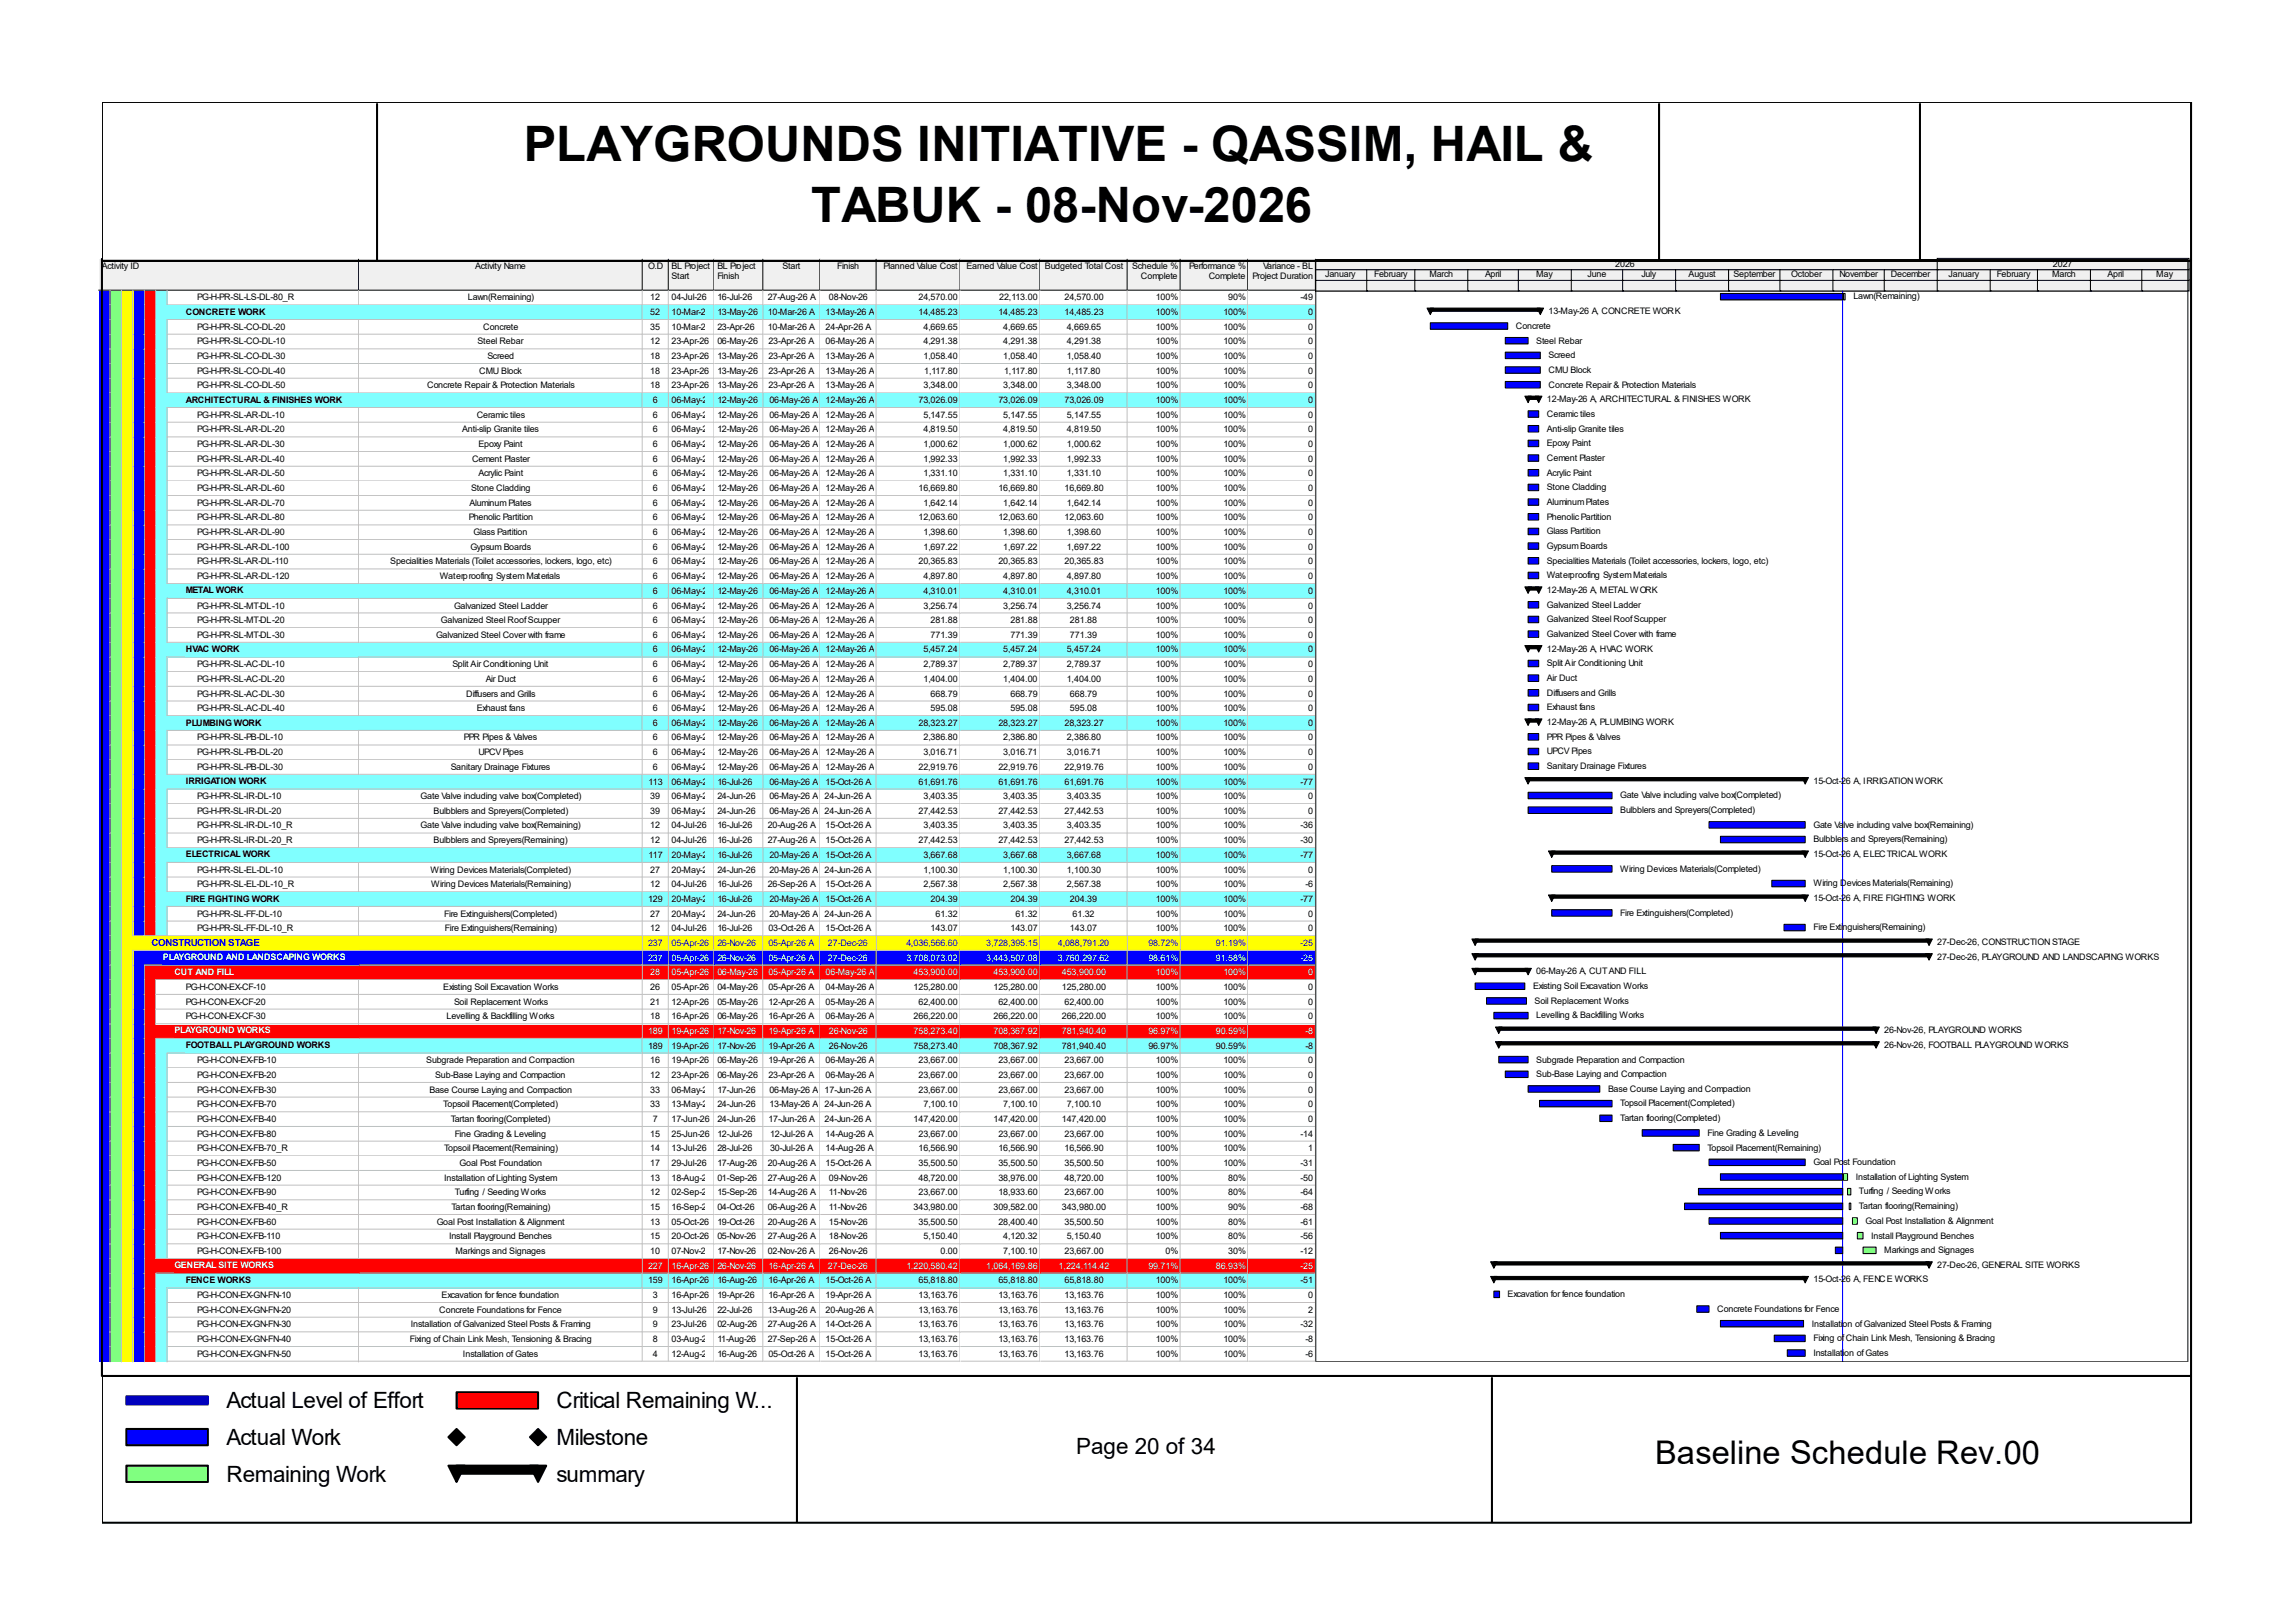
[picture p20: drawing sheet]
<svg xmlns="http://www.w3.org/2000/svg" width="297mm" height="210mm" viewBox="0 0 297 210" stroke-linecap="round" stroke-linejoin="round" font-family="sans-serif">
<defs><g id="words">
<g font-size="6.3">
<text x="67.8" y="20.8">PLAYGROUNDS INITIATIVE - QASSIM, HAIL &amp;</text>
<text x="105" y="28.7">TABUK - 08-Nov-2026</text>
</g>
<text font-size="4.2" x="214.2" y="189.4">Baseline Schedule Rev.00</text>
<g font-size="2.9">
<text x="29.3" y="182.2">Actual Level of Effort</text>
<text x="72" y="182.2">Critical Remaining W...</text>
<text x="29.3" y="187">Actual Work</text>
<text x="29.3" y="191.8">Remaining Work</text>
<text x="72" y="187">Milestone</text>
<text x="72" y="191.8">summary</text>
<text x="139.3" y="188.1">Page 20 of 34</text>
</g>
<text font-size="1.3" fill="#00f" x="19.6" y="122.5">CONSTRUCTION STAGE</text>
<g font-size="1.2">
<text x="13.2" y="34.8">Activity ID</text>
<text x="61.5" y="34.8">Activity Name</text>
<text x="83.9" y="34.8">O.D</text>
<text x="86.9" y="34.8">BL Project</text>
<text x="92.8" y="34.8">BL Project</text>
<text x="101.3" y="34.8">Start</text>
<text x="108.3" y="34.8">Finish</text>
<text x="114.3" y="34.8">Planned Value Cost</text>
<text x="125.1" y="34.8">Earned Value Cost</text>
<text x="135.2" y="34.8">Budgeted Total Cost</text>
<text x="146.5" y="34.8">Schedule %</text>
<text x="153.9" y="34.8">Performance %</text>
<text x="163.5" y="34.8">Variance - BL</text>
<text x="171.5" y="35.9">January</text>
<text x="177.8" y="35.9">February</text>
<text x="185" y="35.9">March</text>
<text x="192.2" y="35.9">April</text>
<text x="198.8" y="35.9">May</text>
<text x="205.4" y="35.9">June</text>
<text x="209" y="34.5">2026</text>
<text x="212.4" y="35.9">July</text>
<text x="218.5" y="35.9">August</text>
<text x="224.3" y="35.9">September</text>
<text x="231.8" y="35.9">October</text>
<text x="238" y="35.9">November</text>
<text x="244.7" y="35.9">December</text>
<text x="252.2" y="35.9">January</text>
<text x="258.4" y="35.9">February</text>
<text x="265.6" y="35.9">March</text>
<text x="265.7" y="34.5">2027</text>
<text x="272.8" y="35.9">April</text>
<text x="279.1" y="35.9">May</text>
<text x="24" y="40.7">CONCRETE WORK</text>
<text x="25.5" y="38.9">PG-H-PR-SL-LS-DL-80_R</text>
<text x="60.5" y="38.9">Lawn(Remaining)</text>
<text x="84.2" y="38.9">12</text>
<text x="84.2" y="40.8">52</text>
<text x="86.9" y="36.1">Start</text>
<text x="86.9" y="38.9">04-Jul-26</text>
<text x="86.9" y="40.8">10-Mar-26</text>
<text x="92.8" y="36.1">Finish</text>
<text x="92.8" y="38.9">16-Jul-26</text>
<text x="92.8" y="40.8">13-May-26</text>
<text x="99.4" y="38.9">27-Aug-26 A</text>
<text x="99.4" y="40.8">10-Mar-26 A</text>
<text x="106.8" y="40.8">13-May-26 A</text>
<text x="107.3" y="38.9">08-Nov-26</text>
<text x="118.9" y="38.9">24,570.00</text>
<text x="118.9" y="40.8">14,485.23</text>
<text x="129.2" y="40.8">14,485.23</text>
<text x="129.3" y="38.9">22,113.00</text>
<text x="137.8" y="38.9">24,570.00</text>
<text x="137.8" y="40.8">14,485.23</text>
<text x="147.7" y="36.1">Complete</text>
<text x="149.6" y="38.9">100%</text>
<text x="149.6" y="40.8">100%</text>
<text x="156.4" y="36.1">Complete</text>
<text x="158.3" y="40.8">100%</text>
<text x="159" y="38.9">90%</text>
<text x="162.1" y="36.1">Project Duration</text>
<text x="168.3" y="38.9">-49</text>
<text x="169.3" y="40.8">0</text>
<text x="200.4" y="40.6">13-May-26 A, CONCRETE WORK</text>
<text x="239.9" y="38.7">Lawn(Remaining)</text>
<text x="25.5" y="42.7">PG-H-PR-SL-CO-DL-20</text>
<text x="25.5" y="44.6">PG-H-PR-SL-CO-DL-10</text>
<text x="25.5" y="46.4">PG-H-PR-SL-CO-DL-30</text>
<text x="61.8" y="44.6">Steel Rebar</text>
<text x="62.5" y="42.7">Concrete</text>
<text x="63.1" y="46.4">Screed</text>
<text x="84.2" y="42.7">35</text>
<text x="84.2" y="44.6">12</text>
<text x="84.2" y="46.4">18</text>
<text x="86.9" y="42.7">10-Mar-26</text>
<text x="86.9" y="44.6">23-Apr-26</text>
<text x="86.9" y="46.4">23-Apr-26</text>
<text x="92.8" y="42.7">23-Apr-26</text>
<text x="92.8" y="44.6">06-May-26</text>
<text x="92.8" y="46.4">13-May-26</text>
<text x="99.4" y="42.7">10-Mar-26 A</text>
<text x="99.4" y="44.6">23-Apr-26 A</text>
<text x="99.4" y="46.4">23-Apr-26 A</text>
<text x="106.8" y="42.7">24-Apr-26 A</text>
<text x="106.8" y="44.6">06-May-26 A</text>
<text x="106.8" y="46.4">13-May-26 A</text>
<text x="119.5" y="42.7">4,669.65</text>
<text x="119.5" y="44.6">4,291.38</text>
<text x="119.5" y="46.4">1,058.40</text>
<text x="129.8" y="42.7">4,669.65</text>
<text x="129.8" y="44.6">4,291.38</text>
<text x="129.8" y="46.4">1,058.40</text>
<text x="138" y="42.7">4,669.65</text>
<text x="138" y="44.6">4,291.38</text>
<text x="138" y="46.4">1,058.40</text>
<text x="149.6" y="42.7">100%</text>
<text x="149.6" y="44.6">100%</text>
<text x="149.6" y="46.4">100%</text>
<text x="158.3" y="42.7">100%</text>
<text x="158.3" y="44.6">100%</text>
<text x="158.3" y="46.4">100%</text>
<text x="169.3" y="42.7">0</text>
<text x="169.3" y="44.6">0</text>
<text x="169.3" y="46.4">0</text>
<text x="196.2" y="42.5">Concrete</text>
<text x="198.8" y="44.4">Steel Rebar</text>
<text x="200.4" y="46.4">Screed</text>
<text x="24" y="52.1">ARCHITECTURAL &amp; FINISHES WORK</text>
<text x="25.5" y="48.3">PG-H-PR-SL-CO-DL-40</text>
<text x="25.5" y="50.2">PG-H-PR-SL-CO-DL-50</text>
<text x="55.3" y="50.2">Concrete Repair &amp; Protection Materials</text>
<text x="62" y="48.3">CMU Block</text>
<text x="84.2" y="48.3">18</text>
<text x="84.2" y="50.2">18</text>
<text x="84.5" y="52.2">6</text>
<text x="86.9" y="48.3">23-Apr-26</text>
<text x="86.9" y="50.2">23-Apr-26</text>
<text x="86.9" y="52.2">06-May-26</text>
<text x="92.8" y="48.3">13-May-26</text>
<text x="92.8" y="50.2">13-May-26</text>
<text x="92.8" y="52.2">12-May-26</text>
<text x="99.4" y="48.3">23-Apr-26 A</text>
<text x="99.4" y="50.2">23-Apr-26 A</text>
<text x="99.6" y="52.2">06-May-26 A</text>
<text x="106.8" y="48.3">13-May-26 A</text>
<text x="106.8" y="50.2">13-May-26 A</text>
<text x="106.8" y="52.2">12-May-26 A</text>
<text x="118.9" y="52.2">73,026.09</text>
<text x="119.5" y="50.2">3,348.00</text>
<text x="119.6" y="48.3">1,117.80</text>
<text x="129.2" y="52.2">73,026.09</text>
<text x="129.8" y="50.2">3,348.00</text>
<text x="130" y="48.3">1,117.80</text>
<text x="137.8" y="52.2">73,026.09</text>
<text x="138" y="48.3">1,117.80</text>
<text x="138" y="50.2">3,348.00</text>
<text x="149.6" y="48.3">100%</text>
<text x="149.6" y="50.2">100%</text>
<text x="149.6" y="52.2">100%</text>
<text x="158.3" y="48.3">100%</text>
<text x="158.3" y="50.2">100%</text>
<text x="158.3" y="52.2">100%</text>
<text x="169.3" y="48.3">0</text>
<text x="169.3" y="50.2">0</text>
<text x="169.3" y="52.2">0</text>
<text x="200.2" y="52">12-May-26 A, ARCHITECTURAL &amp; FINISHES WORK</text>
<text x="200.2" y="53.9">Ceramic tiles</text>
<text x="200.4" y="48.3">CMU Block</text>
<text x="200.4" y="50.2">Concrete Repair &amp; Protection Materials</text>
<text x="25.5" y="54.1">PG-H-PR-SL-AR-DL-10</text>
<text x="25.5" y="56">PG-H-PR-SL-AR-DL-20</text>
<text x="25.5" y="57.8">PG-H-PR-SL-AR-DL-30</text>
<text x="25.5" y="59.7">PG-H-PR-SL-AR-DL-40</text>
<text x="59.8" y="56">Anti-slip Granite tiles</text>
<text x="61.1" y="59.7">Cement Plaster</text>
<text x="61.7" y="54.1">Ceramic tiles</text>
<text x="61.9" y="57.8">Epoxy Paint</text>
<text x="84.5" y="54.1">6</text>
<text x="84.5" y="56">6</text>
<text x="84.5" y="57.8">6</text>
<text x="84.5" y="59.7">6</text>
<text x="86.9" y="54.1">06-May-26</text>
<text x="86.9" y="56">06-May-26</text>
<text x="86.9" y="57.8">06-May-26</text>
<text x="86.9" y="59.7">06-May-26</text>
<text x="92.8" y="54.1">12-May-26</text>
<text x="92.8" y="56">12-May-26</text>
<text x="92.8" y="57.8">12-May-26</text>
<text x="92.8" y="59.7">12-May-26</text>
<text x="99.6" y="54.1">06-May-26 A</text>
<text x="99.6" y="56">06-May-26 A</text>
<text x="99.6" y="57.8">06-May-26 A</text>
<text x="99.6" y="59.7">06-May-26 A</text>
<text x="106.8" y="54.1">12-May-26 A</text>
<text x="106.8" y="56">12-May-26 A</text>
<text x="106.8" y="57.8">12-May-26 A</text>
<text x="106.8" y="59.7">12-May-26 A</text>
<text x="119.5" y="54.1">5,147.55</text>
<text x="119.5" y="56">4,819.50</text>
<text x="119.5" y="57.8">1,000.62</text>
<text x="119.5" y="59.7">1,992.33</text>
<text x="129.8" y="54.1">5,147.55</text>
<text x="129.8" y="56">4,819.50</text>
<text x="129.8" y="57.8">1,000.62</text>
<text x="129.8" y="59.7">1,992.33</text>
<text x="138" y="54.1">5,147.55</text>
<text x="138" y="56">4,819.50</text>
<text x="138" y="57.8">1,000.62</text>
<text x="138" y="59.7">1,992.33</text>
<text x="149.6" y="54.1">100%</text>
<text x="149.6" y="56">100%</text>
<text x="149.6" y="57.8">100%</text>
<text x="149.6" y="59.7">100%</text>
<text x="158.3" y="54.1">100%</text>
<text x="158.3" y="56">100%</text>
<text x="158.3" y="57.8">100%</text>
<text x="158.3" y="59.7">100%</text>
<text x="169.3" y="54.1">0</text>
<text x="169.3" y="56">0</text>
<text x="169.3" y="57.8">0</text>
<text x="169.3" y="59.7">0</text>
<text x="200.2" y="55.8">Anti-slip Granite tiles</text>
<text x="200.2" y="57.7">Epoxy Paint</text>
<text x="200.2" y="59.6">Cement Plaster</text>
<text x="25.5" y="61.6">PG-H-PR-SL-AR-DL-50</text>
<text x="25.5" y="63.5">PG-H-PR-SL-AR-DL-60</text>
<text x="25.5" y="65.4">PG-H-PR-SL-AR-DL-70</text>
<text x="60.7" y="65.4">Aluminum Plates</text>
<text x="61" y="63.5">Stone Cladding</text>
<text x="61.9" y="61.6">Acrylic Paint</text>
<text x="84.5" y="61.6">6</text>
<text x="84.5" y="63.5">6</text>
<text x="84.5" y="65.4">6</text>
<text x="86.9" y="61.6">06-May-26</text>
<text x="86.9" y="63.5">06-May-26</text>
<text x="86.9" y="65.4">06-May-26</text>
<text x="92.8" y="61.6">12-May-26</text>
<text x="92.8" y="63.5">12-May-26</text>
<text x="92.8" y="65.4">12-May-26</text>
<text x="99.6" y="61.6">06-May-26 A</text>
<text x="99.6" y="63.5">06-May-26 A</text>
<text x="99.6" y="65.4">06-May-26 A</text>
<text x="106.8" y="61.6">12-May-26 A</text>
<text x="106.8" y="63.5">12-May-26 A</text>
<text x="106.8" y="65.4">12-May-26 A</text>
<text x="118.9" y="63.5">16,669.80</text>
<text x="119.5" y="61.6">1,331.10</text>
<text x="119.5" y="65.4">1,642.14</text>
<text x="129.2" y="63.5">16,669.80</text>
<text x="129.8" y="61.6">1,331.10</text>
<text x="129.8" y="65.4">1,642.14</text>
<text x="137.8" y="63.5">16,669.80</text>
<text x="138" y="61.6">1,331.10</text>
<text x="138" y="65.4">1,642.14</text>
<text x="149.6" y="61.6">100%</text>
<text x="149.6" y="63.5">100%</text>
<text x="149.6" y="65.4">100%</text>
<text x="158.3" y="61.6">100%</text>
<text x="158.3" y="63.5">100%</text>
<text x="158.3" y="65.4">100%</text>
<text x="169.3" y="61.6">0</text>
<text x="169.3" y="63.5">0</text>
<text x="169.3" y="65.4">0</text>
<text x="200.2" y="61.6">Acrylic Paint</text>
<text x="200.2" y="63.4">Stone Cladding</text>
<text x="200.2" y="65.3">Aluminum Plates</text>
<text x="25.5" y="67.4">PG-H-PR-SL-AR-DL-80</text>
<text x="25.5" y="69.3">PG-H-PR-SL-AR-DL-90</text>
<text x="25.5" y="71.1">PG-H-PR-SL-AR-DL-100</text>
<text x="60.7" y="67.4">Phenolic Partition</text>
<text x="60.9" y="71.1">Gypsum Boards</text>
<text x="61.3" y="69.3">Glass Partition</text>
<text x="84.5" y="67.4">6</text>
<text x="84.5" y="69.3">6</text>
<text x="84.5" y="71.1">6</text>
<text x="86.9" y="67.4">06-May-26</text>
<text x="86.9" y="69.3">06-May-26</text>
<text x="86.9" y="71.1">06-May-26</text>
<text x="92.8" y="67.4">12-May-26</text>
<text x="92.8" y="69.3">12-May-26</text>
<text x="92.8" y="71.1">12-May-26</text>
<text x="99.6" y="67.4">06-May-26 A</text>
<text x="99.6" y="69.3">06-May-26 A</text>
<text x="99.6" y="71.1">06-May-26 A</text>
<text x="106.8" y="67.4">12-May-26 A</text>
<text x="106.8" y="69.3">12-May-26 A</text>
<text x="106.8" y="71.1">12-May-26 A</text>
<text x="118.9" y="67.4">12,063.60</text>
<text x="119.5" y="69.3">1,398.60</text>
<text x="119.5" y="71.1">1,697.22</text>
<text x="129.2" y="67.4">12,063.60</text>
<text x="129.8" y="69.3">1,398.60</text>
<text x="129.8" y="71.1">1,697.22</text>
<text x="137.8" y="67.4">12,063.60</text>
<text x="138" y="69.3">1,398.60</text>
<text x="138" y="71.1">1,697.22</text>
<text x="149.6" y="67.4">100%</text>
<text x="149.6" y="69.3">100%</text>
<text x="149.6" y="71.1">100%</text>
<text x="158.3" y="67.4">100%</text>
<text x="158.3" y="69.3">100%</text>
<text x="158.3" y="71.1">100%</text>
<text x="169.3" y="67.4">0</text>
<text x="169.3" y="69.3">0</text>
<text x="169.3" y="71.1">0</text>
<text x="200.2" y="67.2">Phenolic Partition</text>
<text x="200.2" y="69.1">Glass Partition</text>
<text x="200.2" y="71">Gypsum Boards</text>
<text x="24" y="76.8">METAL WORK</text>
<text x="25.5" y="73">PG-H-PR-SL-AR-DL-110</text>
<text x="25.5" y="74.9">PG-H-PR-SL-AR-DL-120</text>
<text x="50.5" y="73">Specialities Materials (Toilet accessories, lockers, logo, etc)</text>
<text x="56.9" y="74.9">Waterproofing System Materials</text>
<text x="84.5" y="73">6</text>
<text x="84.5" y="74.9">6</text>
<text x="84.5" y="76.8">6</text>
<text x="86.9" y="73">06-May-26</text>
<text x="86.9" y="74.9">06-May-26</text>
<text x="86.9" y="76.8">06-May-26</text>
<text x="92.8" y="73">12-May-26</text>
<text x="92.8" y="74.9">12-May-26</text>
<text x="92.8" y="76.8">12-May-26</text>
<text x="99.6" y="73">06-May-26 A</text>
<text x="99.6" y="74.9">06-May-26 A</text>
<text x="99.6" y="76.8">06-May-26 A</text>
<text x="106.8" y="73">12-May-26 A</text>
<text x="106.8" y="74.9">12-May-26 A</text>
<text x="106.8" y="76.8">12-May-26 A</text>
<text x="118.9" y="73">20,365.83</text>
<text x="119.5" y="74.9">4,897.80</text>
<text x="119.5" y="76.8">4,310.01</text>
<text x="129.2" y="73">20,365.83</text>
<text x="129.8" y="74.9">4,897.80</text>
<text x="129.8" y="76.8">4,310.01</text>
<text x="137.8" y="73">20,365.83</text>
<text x="138" y="74.9">4,897.80</text>
<text x="138" y="76.8">4,310.01</text>
<text x="149.6" y="73">100%</text>
<text x="149.6" y="74.9">100%</text>
<text x="149.6" y="76.8">100%</text>
<text x="158.3" y="73">100%</text>
<text x="158.3" y="74.9">100%</text>
<text x="158.3" y="76.8">100%</text>
<text x="169.3" y="73">0</text>
<text x="169.3" y="74.9">0</text>
<text x="169.3" y="76.8">0</text>
<text x="200.2" y="72.9">Specialities Materials (Toilet accessories, lockers, logo, etc)</text>
<text x="200.2" y="74.8">Waterproofing System Materials</text>
<text x="200.2" y="76.7">12-May-26 A, METAL WORK</text>
<text x="25.5" y="78.7">PG-H-PR-SL-MT-DL-10</text>
<text x="25.5" y="80.6">PG-H-PR-SL-MT-DL-20</text>
<text x="25.5" y="82.5">PG-H-PR-SL-MT-DL-30</text>
<text x="56.4" y="82.5">Galvanized Steel Cover with frame</text>
<text x="57.1" y="80.6">Galvanized Steel Roof Scupper</text>
<text x="58.8" y="78.7">Galvanized Steel Ladder</text>
<text x="84.5" y="78.7">6</text>
<text x="84.5" y="80.6">6</text>
<text x="84.5" y="82.5">6</text>
<text x="86.9" y="78.7">06-May-26</text>
<text x="86.9" y="80.6">06-May-26</text>
<text x="86.9" y="82.5">06-May-26</text>
<text x="92.8" y="78.7">12-May-26</text>
<text x="92.8" y="80.6">12-May-26</text>
<text x="92.8" y="82.5">12-May-26</text>
<text x="99.6" y="78.7">06-May-26 A</text>
<text x="99.6" y="80.6">06-May-26 A</text>
<text x="99.6" y="82.5">06-May-26 A</text>
<text x="106.8" y="78.7">12-May-26 A</text>
<text x="106.8" y="80.6">12-May-26 A</text>
<text x="106.8" y="82.5">12-May-26 A</text>
<text x="119.5" y="78.7">3,256.74</text>
<text x="120.4" y="80.6">281.88</text>
<text x="120.4" y="82.5">771.39</text>
<text x="129.8" y="78.7">3,256.74</text>
<text x="130.8" y="80.6">281.88</text>
<text x="130.8" y="82.5">771.39</text>
<text x="138" y="78.7">3,256.74</text>
<text x="138.5" y="80.6">281.88</text>
<text x="138.5" y="82.5">771.39</text>
<text x="149.6" y="78.7">100%</text>
<text x="149.6" y="80.6">100%</text>
<text x="149.6" y="82.5">100%</text>
<text x="158.3" y="78.7">100%</text>
<text x="158.3" y="80.6">100%</text>
<text x="158.3" y="82.5">100%</text>
<text x="169.3" y="78.7">0</text>
<text x="169.3" y="80.6">0</text>
<text x="169.3" y="82.5">0</text>
<text x="200.2" y="78.6">Galvanized Steel Ladder</text>
<text x="200.2" y="80.5">Galvanized Steel Roof Scupper</text>
<text x="200.2" y="82.4">Galvanized Steel Cover with frame</text>
<text x="24" y="84.4">HVAC WORK</text>
<text x="25.5" y="86.3">PG-H-PR-SL-AC-DL-10</text>
<text x="25.5" y="88.2">PG-H-PR-SL-AC-DL-20</text>
<text x="58.5" y="86.3">Split Air Conditioning Unit</text>
<text x="62.9" y="88.2">Air Duct</text>
<text x="84.5" y="84.4">6</text>
<text x="84.5" y="86.3">6</text>
<text x="84.5" y="88.2">6</text>
<text x="86.9" y="84.4">06-May-26</text>
<text x="86.9" y="86.3">06-May-26</text>
<text x="86.9" y="88.2">06-May-26</text>
<text x="92.8" y="84.4">12-May-26</text>
<text x="92.8" y="86.3">12-May-26</text>
<text x="92.8" y="88.2">12-May-26</text>
<text x="99.6" y="84.4">06-May-26 A</text>
<text x="99.6" y="86.3">06-May-26 A</text>
<text x="99.6" y="88.2">06-May-26 A</text>
<text x="106.8" y="84.4">12-May-26 A</text>
<text x="106.8" y="86.3">12-May-26 A</text>
<text x="106.8" y="88.2">12-May-26 A</text>
<text x="119.5" y="84.4">5,457.24</text>
<text x="119.5" y="86.3">2,789.37</text>
<text x="119.5" y="88.2">1,404.00</text>
<text x="129.8" y="84.4">5,457.24</text>
<text x="129.8" y="86.3">2,789.37</text>
<text x="129.8" y="88.2">1,404.00</text>
<text x="138" y="84.4">5,457.24</text>
<text x="138" y="86.3">2,789.37</text>
<text x="138" y="88.2">1,404.00</text>
<text x="149.6" y="84.4">100%</text>
<text x="149.6" y="86.3">100%</text>
<text x="149.6" y="88.2">100%</text>
<text x="158.3" y="84.4">100%</text>
<text x="158.3" y="86.3">100%</text>
<text x="158.3" y="88.2">100%</text>
<text x="169.3" y="84.4">0</text>
<text x="169.3" y="86.3">0</text>
<text x="169.3" y="88.2">0</text>
<text x="200.2" y="84.3">12-May-26 A, HVAC WORK</text>
<text x="200.2" y="86.2">Split Air Conditioning Unit</text>
<text x="200.2" y="88.1">Air Duct</text>
<text x="24" y="93.9">PLUMBING WORK</text>
<text x="25.5" y="90.1">PG-H-PR-SL-AC-DL-30</text>
<text x="25.5" y="92">PG-H-PR-SL-AC-DL-40</text>
<text x="25.5" y="95.8">PG-H-PR-SL-PB-DL-10</text>
<text x="60" y="95.8">PPR Pipes &amp; Valves</text>
<text x="60.3" y="90.1">Diffusers and Grills</text>
<text x="61.7" y="92">Exhaust fans</text>
<text x="84.5" y="90.1">6</text>
<text x="84.5" y="92">6</text>
<text x="84.5" y="93.9">6</text>
<text x="84.5" y="95.8">6</text>
<text x="86.9" y="90.1">06-May-26</text>
<text x="86.9" y="92">06-May-26</text>
<text x="86.9" y="93.9">06-May-26</text>
<text x="86.9" y="95.8">06-May-26</text>
<text x="92.8" y="90.1">12-May-26</text>
<text x="92.8" y="92">12-May-26</text>
<text x="92.8" y="93.9">12-May-26</text>
<text x="92.8" y="95.8">12-May-26</text>
<text x="99.6" y="90.1">06-May-26 A</text>
<text x="99.6" y="92">06-May-26 A</text>
<text x="99.6" y="93.9">06-May-26 A</text>
<text x="99.6" y="95.8">06-May-26 A</text>
<text x="106.8" y="90.1">12-May-26 A</text>
<text x="106.8" y="92">12-May-26 A</text>
<text x="106.8" y="93.9">12-May-26 A</text>
<text x="106.8" y="95.8">12-May-26 A</text>
<text x="118.9" y="93.9">28,323.27</text>
<text x="119.5" y="95.8">2,386.80</text>
<text x="120.4" y="90.1">668.79</text>
<text x="120.4" y="92">595.08</text>
<text x="129.2" y="93.9">28,323.27</text>
<text x="129.8" y="95.8">2,386.80</text>
<text x="130.8" y="90.1">668.79</text>
<text x="130.8" y="92">595.08</text>
<text x="137.8" y="93.9">28,323.27</text>
<text x="138" y="95.8">2,386.80</text>
<text x="138.5" y="90.1">668.79</text>
<text x="138.5" y="92">595.08</text>
<text x="149.6" y="90.1">100%</text>
<text x="149.6" y="92">100%</text>
<text x="149.6" y="93.9">100%</text>
<text x="149.6" y="95.8">100%</text>
<text x="158.3" y="90.1">100%</text>
<text x="158.3" y="92">100%</text>
<text x="158.3" y="93.9">100%</text>
<text x="158.3" y="95.8">100%</text>
<text x="169.3" y="90.1">0</text>
<text x="169.3" y="92">0</text>
<text x="169.3" y="93.9">0</text>
<text x="169.3" y="95.8">0</text>
<text x="200.2" y="90">Diffusers and Grills</text>
<text x="200.2" y="91.9">Exhaust fans</text>
<text x="200.2" y="93.8">12-May-26 A, PLUMBING WORK</text>
<text x="200.2" y="95.7">PPR Pipes &amp; Valves</text>
<text x="24" y="101.5">IRRIGATION WORK</text>
<text x="25.5" y="97.7">PG-H-PR-SL-PB-DL-20</text>
<text x="25.5" y="99.6">PG-H-PR-SL-PB-DL-30</text>
<text x="58.3" y="99.6">Sanitary Drainage Fixtures</text>
<text x="61.9" y="97.7">UPCV Pipes</text>
<text x="83.9" y="101.5">113</text>
<text x="84.5" y="97.7">6</text>
<text x="84.5" y="99.6">6</text>
<text x="86.9" y="97.7">06-May-26</text>
<text x="86.9" y="99.6">06-May-26</text>
<text x="86.9" y="101.5">06-May-26</text>
<text x="92.8" y="97.7">12-May-26</text>
<text x="92.8" y="99.6">12-May-26</text>
<text x="92.8" y="101.5">16-Jul-26</text>
<text x="99.6" y="97.7">06-May-26 A</text>
<text x="99.6" y="99.6">06-May-26 A</text>
<text x="99.6" y="101.5">06-May-26 A</text>
<text x="106.8" y="97.7">12-May-26 A</text>
<text x="106.8" y="99.6">12-May-26 A</text>
<text x="106.8" y="101.5">15-Oct-26 A</text>
<text x="118.9" y="99.6">22,919.76</text>
<text x="118.9" y="101.5">61,691.76</text>
<text x="119.5" y="97.7">3,016.71</text>
<text x="129.2" y="99.6">22,919.76</text>
<text x="129.2" y="101.5">61,691.76</text>
<text x="129.8" y="97.7">3,016.71</text>
<text x="137.8" y="99.6">22,919.76</text>
<text x="137.8" y="101.5">61,691.76</text>
<text x="138" y="97.7">3,016.71</text>
<text x="149.6" y="97.7">100%</text>
<text x="149.6" y="99.6">100%</text>
<text x="149.6" y="101.5">100%</text>
<text x="158.3" y="97.7">100%</text>
<text x="158.3" y="99.6">100%</text>
<text x="158.3" y="101.5">100%</text>
<text x="168.3" y="101.5">-77</text>
<text x="169.3" y="97.7">0</text>
<text x="169.3" y="99.6">0</text>
<text x="200.2" y="97.6">UPCV Pipes</text>
<text x="200.2" y="99.5">Sanitary Drainage Fixtures</text>
<text x="234.7" y="101.4">15-Oct-26 A, IRRIGATION WORK</text>
<text x="25.5" y="103.4">PG-H-PR-SL-IR-DL-10</text>
<text x="25.5" y="105.3">PG-H-PR-SL-IR-DL-20</text>
<text x="25.5" y="107.2">PG-H-PR-SL-IR-DL-10_R</text>
<text x="54.4" y="103.4">Gate Valve including valve box(Completed)</text>
<text x="54.4" y="107.2">Gate Valve including valve box(Remaining)</text>
<text x="56.1" y="105.3">Bulbblers and Spreyers(Completed)</text>
<text x="84.2" y="103.4">39</text>
<text x="84.2" y="105.3">39</text>
<text x="84.2" y="107.2">12</text>
<text x="86.9" y="103.4">06-May-26</text>
<text x="86.9" y="105.3">06-May-26</text>
<text x="86.9" y="107.2">04-Jul-26</text>
<text x="92.8" y="103.4">24-Jun-26</text>
<text x="92.8" y="105.3">24-Jun-26</text>
<text x="92.8" y="107.2">16-Jul-26</text>
<text x="99.4" y="107.2">20-Aug-26 A</text>
<text x="99.6" y="103.4">06-May-26 A 24-Jun-26 A</text>
<text x="99.6" y="105.3">06-May-26 A 24-Jun-26 A</text>
<text x="106.8" y="107.2">15-Oct-26 A</text>
<text x="118.9" y="105.3">27,442.53</text>
<text x="119.5" y="103.4">3,403.35</text>
<text x="119.5" y="107.2">3,403.35</text>
<text x="129.2" y="105.3">27,442.53</text>
<text x="129.8" y="103.4">3,403.35</text>
<text x="129.8" y="107.2">3,403.35</text>
<text x="137.8" y="105.3">27,442.53</text>
<text x="138" y="103.4">3,403.35</text>
<text x="138" y="107.2">3,403.35</text>
<text x="149.6" y="103.4">100%</text>
<text x="149.6" y="105.3">100%</text>
<text x="149.6" y="107.2">100%</text>
<text x="158.3" y="103.4">100%</text>
<text x="158.3" y="105.3">100%</text>
<text x="158.3" y="107.2">100%</text>
<text x="168.3" y="107.2">-36</text>
<text x="169.3" y="103.4">0</text>
<text x="169.3" y="105.3">0</text>
<text x="209.7" y="103.3">Gate Valve including valve box(Completed)</text>
<text x="209.7" y="105.2">Bulbblers and Spreyers(Completed)</text>
<text x="234.7" y="107.1">Gate Valve including valve box(Remaining)</text>
<text x="24" y="111">ELECTRICAL WORK</text>
<text x="25.5" y="109.1">PG-H-PR-SL-IR-DL-20_R</text>
<text x="25.5" y="112.9">PG-H-PR-SL-EL-DL-10</text>
<text x="55.7" y="112.9">Wiring Devices Materials(Completed)</text>
<text x="56.1" y="109.1">Bulbblers and Spreyers(Remaining)</text>
<text x="83.9" y="111">117</text>
<text x="84.2" y="109.1">12</text>
<text x="84.2" y="112.9">27</text>
<text x="86.9" y="109.1">04-Jul-26</text>
<text x="86.9" y="111">20-May-26</text>
<text x="86.9" y="112.9">20-May-26</text>
<text x="92.8" y="109.1">16-Jul-26</text>
<text x="92.8" y="111">16-Jul-26</text>
<text x="92.8" y="112.9">24-Jun-26</text>
<text x="99.4" y="109.1">27-Aug-26 A</text>
<text x="99.6" y="111">20-May-26 A</text>
<text x="99.6" y="112.9">20-May-26 A 24-Jun-26 A</text>
<text x="106.8" y="109.1">15-Oct-26 A</text>
<text x="106.8" y="111">15-Oct-26 A</text>
<text x="118.9" y="109.1">27,442.53</text>
<text x="119.5" y="111">3,667.68</text>
<text x="119.5" y="112.9">1,100.30</text>
<text x="129.2" y="109.1">27,442.53</text>
<text x="129.8" y="111">3,667.68</text>
<text x="129.8" y="112.9">1,100.30</text>
<text x="137.8" y="109.1">27,442.53</text>
<text x="138" y="111">3,667.68</text>
<text x="138" y="112.9">1,100.30</text>
<text x="149.6" y="109.1">100%</text>
<text x="149.6" y="111">100%</text>
<text x="149.6" y="112.9">100%</text>
<text x="158.3" y="109.1">100%</text>
<text x="158.3" y="111">100%</text>
<text x="158.3" y="112.9">100%</text>
<text x="168.3" y="109.1">-30</text>
<text x="168.3" y="111">-77</text>
<text x="169.3" y="112.9">0</text>
<text x="209.7" y="112.8">Wiring Devices Materials(Completed)</text>
<text x="234.7" y="109">Bulbblers and Spreyers(Remaining)</text>
<text x="234.7" y="110.9">15-Oct-26 A, ELECTRICAL WORK</text>
<text x="24" y="116.7">FIRE FIGHTING WORK</text>
<text x="25.5" y="114.8">PG-H-PR-SL-EL-DL-10_R</text>
<text x="25.5" y="118.6">PG-H-PR-SL-FF-DL-10</text>
<text x="55.8" y="114.8">Wiring Devices Materials(Remaining)</text>
<text x="57.5" y="118.6">Fire Extinguishers(Completed)</text>
<text x="83.9" y="116.7">129</text>
<text x="84.2" y="114.8">12</text>
<text x="84.2" y="118.6">27</text>
<text x="86.9" y="114.8">04-Jul-26</text>
<text x="86.9" y="116.7">20-May-26</text>
<text x="86.9" y="118.6">20-May-26</text>
<text x="92.8" y="114.8">16-Jul-26</text>
<text x="92.8" y="116.7">16-Jul-26</text>
<text x="92.8" y="118.6">24-Jun-26</text>
<text x="99.4" y="114.8">26-Sep-26 A</text>
<text x="99.6" y="116.7">20-May-26 A</text>
<text x="99.6" y="118.6">20-May-26 A 24-Jun-26 A</text>
<text x="106.8" y="114.8">15-Oct-26 A</text>
<text x="106.8" y="116.7">15-Oct-26 A</text>
<text x="119.5" y="114.8">2,567.38</text>
<text x="120.4" y="116.7">204.39</text>
<text x="121.1" y="118.6">61.32</text>
<text x="129.8" y="114.8">2,567.38</text>
<text x="130.8" y="116.7">204.39</text>
<text x="131.4" y="118.6">61.32</text>
<text x="138" y="114.8">2,567.38</text>
<text x="138.5" y="116.7">204.39</text>
<text x="138.8" y="118.6">61.32</text>
<text x="149.6" y="114.8">100%</text>
<text x="149.6" y="116.7">100%</text>
<text x="149.6" y="118.6">100%</text>
<text x="158.3" y="114.8">100%</text>
<text x="158.3" y="116.7">100%</text>
<text x="158.3" y="118.6">100%</text>
<text x="168.3" y="116.7">-77</text>
<text x="169" y="114.8">-6</text>
<text x="169.3" y="118.6">0</text>
<text x="209.7" y="118.5">Fire Extinguishers(Completed)</text>
<text x="234.7" y="114.7">Wiring Devices Materials(Remaining)</text>
<text x="234.7" y="116.6">15-Oct-26 A, FIRE FIGHTING WORK</text>
<text x="25.5" y="120.5">PG-H-PR-SL-FF-DL-10_R</text>
<text x="57.6" y="120.5">Fire Extinguishers(Remaining)</text>
<text x="84.2" y="120.5">12</text>
<text x="86.9" y="120.5">04-Jul-26</text>
<text x="92.8" y="120.5">16-Jul-26</text>
<text x="99.4" y="120.5">03-Oct-26 A</text>
<text x="106.8" y="120.5">15-Oct-26 A</text>
<text x="120.4" y="120.5">143.07</text>
<text x="130.8" y="120.5">143.07</text>
<text x="138.5" y="120.5">143.07</text>
<text x="149.6" y="120.5">100%</text>
<text x="158.3" y="120.5">100%</text>
<text x="169.3" y="120.5">0</text>
<text x="234.7" y="120.4">Fire Extinguishers(Remaining)</text>
<text x="250.7" y="122.3">27-Dec-26, CONSTRUCTION STAGE</text>
<text x="250.7" y="124.2">27-Dec-26, PLAYGROUND AND LANDSCAPING WORKS</text>
<text x="24" y="128.1">PG-H-CON-EX-CF-10</text>
<text x="24" y="130">PG-H-CON-EX-CF-20</text>
<text x="24" y="131.9">PG-H-CON-EX-CF-30</text>
<text x="57.4" y="128.1">Existing Soil Excavation Works</text>
<text x="57.8" y="131.9">Levelling &amp; Backfilling Works</text>
<text x="58.8" y="130">Soil Replacement Works</text>
<text x="84.2" y="128.1">26</text>
<text x="84.2" y="130">21</text>
<text x="84.2" y="131.9">18</text>
<text x="86.9" y="128.1">05-Apr-26</text>
<text x="86.9" y="130">12-Apr-26</text>
<text x="86.9" y="131.9">16-Apr-26</text>
<text x="92.8" y="128.1">04-May-26</text>
<text x="92.8" y="130">05-May-26</text>
<text x="92.8" y="131.9">06-May-26</text>
<text x="99.4" y="128.1">05-Apr-26 A</text>
<text x="99.4" y="130">12-Apr-26 A</text>
<text x="99.4" y="131.9">16-Apr-26 A</text>
<text x="106.8" y="128.1">04-May-26 A</text>
<text x="106.8" y="130">05-May-26 A</text>
<text x="106.8" y="131.9">06-May-26 A</text>
<text x="118.2" y="128.1">125,280.00</text>
<text x="118.2" y="131.9">266,220.00</text>
<text x="118.9" y="130">62,400.00</text>
<text x="128.6" y="128.1">125,280.00</text>
<text x="128.6" y="131.9">266,220.00</text>
<text x="129.2" y="130">62,400.00</text>
<text x="137.4" y="128.1">125,280.00</text>
<text x="137.4" y="131.9">266,220.00</text>
<text x="137.8" y="130">62,400.00</text>
<text x="149.6" y="128.1">100%</text>
<text x="149.6" y="130">100%</text>
<text x="149.6" y="131.9">100%</text>
<text x="158.3" y="128.1">100%</text>
<text x="158.3" y="130">100%</text>
<text x="158.3" y="131.9">100%</text>
<text x="169.3" y="128.1">0</text>
<text x="169.3" y="130">0</text>
<text x="169.3" y="131.9">0</text>
<text x="198.4" y="128">Existing Soil Excavation Works</text>
<text x="198.6" y="129.9">Soil Replacement Works</text>
<text x="198.8" y="126.1">06-May-26 A, CUT AND FILL</text>
<text x="198.8" y="131.8">Levelling &amp; Backfilling Works</text>
<text x="24" y="135.6">FOOTBALL PLAYGROUND WORKS</text>
<text x="25.5" y="137.6">PG-H-CON-EX-FB-10</text>
<text x="55.2" y="137.6">Subgrade Preparation and Compaction</text>
<text x="83.9" y="135.7">189</text>
<text x="84.2" y="137.6">16</text>
<text x="86.9" y="135.7">19-Apr-26</text>
<text x="86.9" y="137.6">19-Apr-26</text>
<text x="92.8" y="135.7">17-Nov-26</text>
<text x="92.8" y="137.6">06-May-26</text>
<text x="99.4" y="135.7">19-Apr-26 A</text>
<text x="99.4" y="137.6">19-Apr-26 A</text>
<text x="106.8" y="137.6">06-May-26 A</text>
<text x="107.3" y="135.7">26-Nov-26</text>
<text x="118.2" y="135.7">758,273.40</text>
<text x="118.9" y="137.6">23,667.00</text>
<text x="128.6" y="135.7">708,367.92</text>
<text x="129.2" y="137.6">23,667.00</text>
<text x="137.4" y="135.7">781,940.40</text>
<text x="137.8" y="137.6">23,667.00</text>
<text x="148.6" y="135.7">96.97%</text>
<text x="149.6" y="137.6">100%</text>
<text x="157.4" y="135.7">90.59%</text>
<text x="158.3" y="137.6">100%</text>
<text x="169" y="135.7">-8</text>
<text x="169.3" y="137.6">0</text>
<text x="198.8" y="137.5">Subgrade Preparation and Compaction</text>
<text x="243.8" y="133.7">26-Nov-26, PLAYGROUND WORKS</text>
<text x="243.8" y="135.6">26-Nov-26, FOOTBALL PLAYGROUND WORKS</text>
<text x="25.5" y="139.5">PG-H-CON-EX-FB-20</text>
<text x="25.5" y="141.4">PG-H-CON-EX-FB-30</text>
<text x="25.5" y="143.3">PG-H-CON-EX-FB-70</text>
<text x="55.6" y="141.4">Base Course Laying and Compaction</text>
<text x="56.3" y="139.5">Sub-Base Laying and Compaction</text>
<text x="57.4" y="143.3">Topsoil Placement(Completed)</text>
<text x="84.2" y="139.5">12</text>
<text x="84.2" y="141.4">33</text>
<text x="84.2" y="143.3">33</text>
<text x="86.9" y="139.5">23-Apr-26</text>
<text x="86.9" y="141.4">06-May-26</text>
<text x="86.9" y="143.3">13-May-26</text>
<text x="92.8" y="139.5">06-May-26</text>
<text x="92.8" y="141.4">17-Jun-26</text>
<text x="92.8" y="143.3">24-Jun-26</text>
<text x="99.4" y="139.5">23-Apr-26 A</text>
<text x="99.6" y="141.4">06-May-26 A 17-Jun-26 A</text>
<text x="99.6" y="143.3">13-May-26 A 24-Jun-26 A</text>
<text x="106.8" y="139.5">06-May-26 A</text>
<text x="118.9" y="139.5">23,667.00</text>
<text x="118.9" y="141.4">23,667.00</text>
<text x="119.5" y="143.3">7,100.10</text>
<text x="129.2" y="139.5">23,667.00</text>
<text x="129.2" y="141.4">23,667.00</text>
<text x="129.8" y="143.3">7,100.10</text>
<text x="137.8" y="139.5">23,667.00</text>
<text x="137.8" y="141.4">23,667.00</text>
<text x="138" y="143.3">7,100.10</text>
<text x="149.6" y="139.5">100%</text>
<text x="149.6" y="141.4">100%</text>
<text x="149.6" y="143.3">100%</text>
<text x="158.3" y="139.5">100%</text>
<text x="158.3" y="141.4">100%</text>
<text x="158.3" y="143.3">100%</text>
<text x="169.3" y="139.5">0</text>
<text x="169.3" y="141.4">0</text>
<text x="169.3" y="143.3">0</text>
<text x="198.8" y="139.4">Sub-Base Laying and Compaction</text>
<text x="208.1" y="141.3">Base Course Laying and Compaction</text>
<text x="209.7" y="143.2">Topsoil Placement(Completed)</text>
<text x="25.5" y="145.2">PG-H-CON-EX-FB-40</text>
<text x="25.5" y="147.1">PG-H-CON-EX-FB-80</text>
<text x="25.5" y="149">PG-H-CON-EX-FB-70_R</text>
<text x="57.5" y="149">Topsoil Placement(Remaining)</text>
<text x="58.3" y="145.2">Tartan flooring(Completed)</text>
<text x="58.8" y="147.1">Fine Grading &amp; Leveling</text>
<text x="84.2" y="147.1">15</text>
<text x="84.2" y="149">14</text>
<text x="84.5" y="145.2">7</text>
<text x="86.9" y="145.2">17-Jun-26</text>
<text x="86.9" y="147.1">25-Jun-26</text>
<text x="86.9" y="149">13-Jul-26</text>
<text x="92.8" y="145.2">24-Jun-26</text>
<text x="92.8" y="147.1">12-Jul-26</text>
<text x="92.8" y="149">28-Jul-26</text>
<text x="99.4" y="145.2">17-Jun-26 A</text>
<text x="99.7" y="147.1">12-Jul-26 A</text>
<text x="99.7" y="149">30-Jul-26 A</text>
<text x="106.7" y="145.2">24-Jun-26 A</text>
<text x="106.8" y="147.1">14-Aug-26 A</text>
<text x="106.8" y="149">14-Aug-26 A</text>
<text x="118.2" y="145.2">147,420.00</text>
<text x="118.9" y="147.1">23,667.00</text>
<text x="118.9" y="149">16,566.90</text>
<text x="128.6" y="145.2">147,420.00</text>
<text x="129.2" y="147.1">23,667.00</text>
<text x="129.2" y="149">16,566.90</text>
<text x="137.4" y="145.2">147,420.00</text>
<text x="137.8" y="147.1">23,667.00</text>
<text x="137.8" y="149">16,566.90</text>
<text x="149.6" y="145.2">100%</text>
<text x="149.6" y="147.1">100%</text>
<text x="149.6" y="149">100%</text>
<text x="158.3" y="145.2">100%</text>
<text x="158.3" y="147.1">100%</text>
<text x="158.3" y="149">100%</text>
<text x="168.3" y="147.1">-14</text>
<text x="169.3" y="145.2">0</text>
<text x="169.3" y="149">1</text>
<text x="209.7" y="145.1">Tartan flooring(Completed)</text>
<text x="221" y="147">Fine Grading &amp; Leveling</text>
<text x="221" y="148.9">Topsoil Placement(Remaining)</text>
<text x="25.5" y="150.9">PG-H-CON-EX-FB-50</text>
<text x="25.5" y="152.8">PG-H-CON-EX-FB-120</text>
<text x="25.5" y="154.7">PG-H-CON-EX-FB-90</text>
<text x="57.5" y="152.8">Installation of Lighting System</text>
<text x="58.8" y="154.7">Turfing / Seeding Works</text>
<text x="59.5" y="150.9">Goal Post Foundation</text>
<text x="84.2" y="150.9">17</text>
<text x="84.2" y="152.8">13</text>
<text x="84.2" y="154.7">12</text>
<text x="86.9" y="150.9">29-Jul-26</text>
<text x="86.9" y="152.8">18-Aug-26</text>
<text x="86.9" y="154.7">02-Sep-26</text>
<text x="92.8" y="150.9">17-Aug-26</text>
<text x="92.8" y="152.8">01-Sep-26</text>
<text x="92.8" y="154.7">15-Sep-26</text>
<text x="99.4" y="150.9">20-Aug-26 A</text>
<text x="99.4" y="152.8">27-Aug-26 A</text>
<text x="99.4" y="154.7">14-Aug-26 A</text>
<text x="106.8" y="150.9">15-Oct-26 A</text>
<text x="107.3" y="152.8">09-Nov-26</text>
<text x="107.3" y="154.7">11-Nov-26</text>
<text x="118.9" y="150.9">35,500.50</text>
<text x="118.9" y="152.8">48,720.00</text>
<text x="118.9" y="154.7">23,667.00</text>
<text x="129.2" y="150.9">35,500.50</text>
<text x="129.2" y="152.8">38,976.00</text>
<text x="129.2" y="154.7">18,933.60</text>
<text x="137.8" y="150.9">35,500.50</text>
<text x="137.8" y="152.8">48,720.00</text>
<text x="137.8" y="154.7">23,667.00</text>
<text x="149.6" y="150.9">100%</text>
<text x="149.6" y="152.8">100%</text>
<text x="149.6" y="154.7">100%</text>
<text x="158.3" y="150.9">100%</text>
<text x="159" y="152.8">80%</text>
<text x="159" y="154.7">80%</text>
<text x="168.3" y="150.9">-31</text>
<text x="168.3" y="152.8">-50</text>
<text x="168.3" y="154.7">-64</text>
<text x="234.7" y="150.7">Goal Post Foundation</text>
<text x="240.2" y="152.7">Installation of Lighting System</text>
<text x="240.6" y="154.6">Turfing / Seeding Works</text>
<text x="25.5" y="156.5">PG-H-CON-EX-FB-40_R</text>
<text x="25.5" y="158.5">PG-H-CON-EX-FB-60</text>
<text x="25.5" y="160.4">PG-H-CON-EX-FB-110</text>
<text x="56.5" y="158.5">Goal Post Installation &amp; Alignment</text>
<text x="58.1" y="160.4">Install Playground Benches</text>
<text x="58.4" y="156.5">Tartan flooring(Remaining)</text>
<text x="84.2" y="156.5">15</text>
<text x="84.2" y="158.5">13</text>
<text x="84.2" y="160.4">15</text>
<text x="86.9" y="156.5">16-Sep-26</text>
<text x="86.9" y="158.5">05-Oct-26</text>
<text x="86.9" y="160.4">20-Oct-26</text>
<text x="92.8" y="156.5">04-Oct-26</text>
<text x="92.8" y="158.5">19-Oct-26</text>
<text x="92.8" y="160.4">05-Nov-26</text>
<text x="99.4" y="156.5">06-Aug-26 A</text>
<text x="99.4" y="158.5">20-Aug-26 A</text>
<text x="99.4" y="160.4">27-Aug-26 A</text>
<text x="107.3" y="156.5">11-Nov-26</text>
<text x="107.3" y="158.5">15-Nov-26</text>
<text x="107.3" y="160.4">18-Nov-26</text>
<text x="118.2" y="156.5">343,980.00</text>
<text x="118.9" y="158.5">35,500.50</text>
<text x="119.5" y="160.4">5,150.40</text>
<text x="128.6" y="156.5">309,582.00</text>
<text x="129.2" y="158.5">28,400.40</text>
<text x="129.8" y="160.4">4,120.32</text>
<text x="137.4" y="156.5">343,980.00</text>
<text x="137.8" y="158.5">35,500.50</text>
<text x="138" y="160.4">5,150.40</text>
<text x="149.6" y="156.5">100%</text>
<text x="149.6" y="158.5">100%</text>
<text x="149.6" y="160.4">100%</text>
<text x="159" y="156.5">90%</text>
<text x="159" y="158.5">80%</text>
<text x="159" y="160.4">80%</text>
<text x="168.3" y="156.5">-68</text>
<text x="168.3" y="158.5">-61</text>
<text x="168.3" y="160.4">-56</text>
<text x="240.6" y="156.5">Tartan flooring(Remaining)</text>
<text x="241.4" y="158.4">Goal Post Installation &amp; Alignment</text>
<text x="242.1" y="160.3">Install Playground Benches</text>
<text x="24" y="166">FENCE WORKS</text>
<text x="25.5" y="162.3">PG-H-CON-EX-FB-100</text>
<text x="25.5" y="168">PG-H-CON-EX-GN-FN-10</text>
<text x="57.1" y="168">Excavation for fence foundation</text>
<text x="59" y="162.3">Markings and Signages</text>
<text x="83.9" y="166.1">159</text>
<text x="84.2" y="162.3">10</text>
<text x="84.5" y="168">3</text>
<text x="86.9" y="162.3">07-Nov-26</text>
<text x="86.9" y="166.1">16-Apr-26</text>
<text x="86.9" y="168">16-Apr-26</text>
<text x="92.8" y="162.3">17-Nov-26</text>
<text x="92.8" y="166.1">16-Aug-26</text>
<text x="92.8" y="168">19-Apr-26</text>
<text x="99.4" y="162.3">02-Nov-26 A</text>
<text x="99.4" y="166.1">16-Apr-26 A</text>
<text x="99.4" y="168">16-Apr-26 A</text>
<text x="106.8" y="166.1">15-Oct-26 A</text>
<text x="106.8" y="168">19-Apr-26 A</text>
<text x="107.3" y="162.3">26-Nov-26</text>
<text x="118.9" y="166.1">65,818.80</text>
<text x="118.9" y="168">13,163.76</text>
<text x="121.7" y="162.3">0.00</text>
<text x="129.2" y="166.1">65,818.80</text>
<text x="129.2" y="168">13,163.76</text>
<text x="129.8" y="162.3">7,100.10</text>
<text x="137.8" y="162.3">23,667.00</text>
<text x="137.8" y="166.1">65,818.80</text>
<text x="137.8" y="168">13,163.76</text>
<text x="149.6" y="166.1">100%</text>
<text x="149.6" y="168">100%</text>
<text x="150.8" y="162.3">0%</text>
<text x="158.3" y="166.1">100%</text>
<text x="158.3" y="168">100%</text>
<text x="159" y="162.3">30%</text>
<text x="168.3" y="162.3">-12</text>
<text x="168.3" y="166.1">-51</text>
<text x="169.3" y="168">0</text>
<text x="195.1" y="167.9">Excavation for fence foundation</text>
<text x="234.7" y="165.9">15-Oct-26 A, FENCE WORKS</text>
<text x="243.8" y="162.2">Markings and Signages</text>
<text x="250.7" y="164">27-Dec-26, GENERAL SITE WORKS</text>
<text x="25.5" y="169.8">PG-H-CON-EX-GN-FN-20</text>
<text x="25.5" y="171.7">PG-H-CON-EX-GN-FN-30</text>
<text x="25.5" y="173.7">PG-H-CON-EX-GN-FN-40</text>
<text x="53" y="173.7">Fixing of Chain Link Mesh, Tensioning &amp; Bracing</text>
<text x="53.2" y="171.7">Installation of Galvanized Steel Posts &amp; Framing</text>
<text x="56.9" y="169.8">Concrete Foundations for Fence</text>
<text x="84.5" y="169.8">9</text>
<text x="84.5" y="171.7">9</text>
<text x="84.5" y="173.7">8</text>
<text x="86.9" y="169.8">13-Jul-26</text>
<text x="86.9" y="171.7">23-Jul-26</text>
<text x="86.9" y="173.7">03-Aug-26</text>
<text x="92.8" y="169.8">22-Jul-26</text>
<text x="92.8" y="171.7">02-Aug-26</text>
<text x="92.8" y="173.7">11-Aug-26</text>
<text x="99.4" y="169.8">13-Aug-26 A</text>
<text x="99.4" y="171.7">27-Aug-26 A</text>
<text x="99.4" y="173.7">27-Sep-26 A</text>
<text x="106.8" y="169.8">20-Aug-26 A</text>
<text x="106.8" y="171.7">14-Oct-26 A</text>
<text x="106.8" y="173.7">15-Oct-26 A</text>
<text x="118.9" y="169.8">13,163.76</text>
<text x="118.9" y="171.7">13,163.76</text>
<text x="118.9" y="173.7">13,163.76</text>
<text x="129.2" y="169.8">13,163.76</text>
<text x="129.2" y="171.7">13,163.76</text>
<text x="129.2" y="173.7">13,163.76</text>
<text x="137.8" y="169.8">13,163.76</text>
<text x="137.8" y="171.7">13,163.76</text>
<text x="137.8" y="173.7">13,163.76</text>
<text x="149.6" y="169.8">100%</text>
<text x="149.6" y="171.7">100%</text>
<text x="149.6" y="173.7">100%</text>
<text x="158.3" y="169.8">100%</text>
<text x="158.3" y="171.7">100%</text>
<text x="158.3" y="173.7">100%</text>
<text x="168.3" y="171.7">-32</text>
<text x="169" y="173.7">-8</text>
<text x="169.3" y="169.8">2</text>
<text x="222.2" y="169.8">Concrete Foundations for Fence</text>
<text x="234.5" y="171.7">Installation of Galvanized Steel Posts &amp; Framing</text>
<text x="234.7" y="173.6">Fixing of Chain Link Mesh, Tensioning &amp; Bracing</text>
<text x="25.5" y="175.6">PG-H-CON-EX-GN-FN-50</text>
<text x="59.9" y="175.6">Installation of Gates</text>
<text x="84.5" y="175.6">4</text>
<text x="86.9" y="175.6">12-Aug-26</text>
<text x="92.8" y="175.6">16-Aug-26</text>
<text x="99.4" y="175.6">05-Oct-26 A</text>
<text x="106.8" y="175.6">15-Oct-26 A</text>
<text x="118.9" y="175.6">13,163.76</text>
<text x="129.2" y="175.6">13,163.76</text>
<text x="137.8" y="175.6">13,163.76</text>
<text x="149.6" y="175.6">100%</text>
<text x="158.3" y="175.6">100%</text>
<text x="169" y="175.6">-6</text>
<text x="234.7" y="175.4">Installation of Gates</text>
</g>
<g font-size="1.2" fill="#fff">
<text x="21.1" y="124.2">PLAYGROUND AND LANDSCAPING WORKS</text>
<text x="83.9" y="124.3">237</text>
<text x="86.9" y="124.3">05-Apr-26</text>
<text x="92.8" y="124.3">26-Nov-26</text>
<text x="99.4" y="124.3">05-Apr-26 A</text>
<text x="107.1" y="124.3">27-Dec-26</text>
<text x="117.3" y="124.3">3,708,073.02</text>
<text x="127.6" y="124.3">3,443,507.08</text>
<text x="136.9" y="124.3">3,760,297.62</text>
<text x="148.6" y="124.3">98.61%</text>
<text x="157.4" y="124.3">91.58%</text>
<text x="168.3" y="124.3">-25</text>
<text x="22.6" y="126.2">CUT AND FILL</text>
<text x="84.2" y="126.2">28</text>
<text x="86.9" y="126.2">05-Apr-26</text>
<text x="92.8" y="126.2">06-May-26</text>
<text x="99.4" y="126.2">05-Apr-26 A</text>
<text x="106.8" y="126.2">06-May-26 A</text>
<text x="118.2" y="126.2">453,900.00</text>
<text x="128.6" y="126.2">453,900.00</text>
<text x="137.4" y="126.2">453,900.00</text>
<text x="149.6" y="126.2">100%</text>
<text x="158.3" y="126.2">100%</text>
<text x="169.3" y="126.2">0</text>
<text x="22.6" y="133.7">PLAYGROUND WORKS</text>
<text x="83.9" y="133.8">189</text>
<text x="86.9" y="133.8">19-Apr-26</text>
<text x="92.8" y="133.8">17-Nov-26</text>
<text x="99.4" y="133.8">19-Apr-26 A</text>
<text x="107.3" y="133.8">26-Nov-26</text>
<text x="118.2" y="133.8">758,273.40</text>
<text x="128.6" y="133.8">708,367.92</text>
<text x="137.4" y="133.8">781,940.40</text>
<text x="148.6" y="133.8">96.97%</text>
<text x="157.4" y="133.8">90.59%</text>
<text x="169" y="133.8">-8</text>
<text x="22.6" y="164.1">GENERAL SITE WORKS</text>
<text x="83.9" y="164.2">227</text>
<text x="86.9" y="164.2">16-Apr-26</text>
<text x="92.8" y="164.2">26-Nov-26</text>
<text x="99.4" y="164.2">16-Apr-26 A</text>
<text x="107.1" y="164.2">27-Dec-26</text>
<text x="117.3" y="164.2">1,220,580.42</text>
<text x="127.6" y="164.2">1,064,169.86</text>
<text x="137" y="164.2">1,224,114.42</text>
<text x="148.6" y="164.2">99.71%</text>
<text x="157.4" y="164.2">86.93%</text>
<text x="168.3" y="164.2">-25</text>
</g>
<g font-size="1.2" fill="#00f">
<text x="83.9" y="122.4">237</text>
<text x="86.9" y="122.4">05-Apr-26</text>
<text x="92.8" y="122.4">26-Nov-26</text>
<text x="99.4" y="122.4">05-Apr-26 A</text>
<text x="107.1" y="122.4">27-Dec-26</text>
<text x="117.3" y="122.4">4,036,566.60</text>
<text x="127.6" y="122.4">3,728,395.15</text>
<text x="136.9" y="122.4">4,088,791.20</text>
<text x="148.6" y="122.4">98.72%</text>
<text x="157.4" y="122.4">91.19%</text>
<text x="168.3" y="122.4">-25</text>
</g>
</g></defs>
<path d="M12.9 33.5h33.6v4.1h-33.6z" fill="#f0f0f0"/>
<path d="M46.4 33.5v4h-33.6" fill="none" stroke="#000" stroke-width=".13"/>
<path d="M46.5 33.5h36.7v4.1h-36.7z" fill="#f0f0f0"/>
<path d="M83.1 33.5v4h-36.7" fill="none" stroke="#000" stroke-width=".13"/>
<path d="M83.2 33.5h3.4v4.1h-3.4z" fill="#f0f0f0"/>
<path d="M86.5 33.5v4h-3.4" fill="none" stroke="#000" stroke-width=".13"/>
<path d="M86.6 33.5h5.9v4.1h-5.9z" fill="#f0f0f0"/>
<path d="M92.4 33.5v4h-5.9" fill="none" stroke="#000" stroke-width=".13"/>
<path d="M92.5 33.5h6.3v4.1h-6.3z" fill="#f0f0f0"/>
<path d="M98.7 33.5v4h-6.3" fill="none" stroke="#000" stroke-width=".13"/>
<path d="M98.8 33.5h7.4v4.1h-7.4z" fill="#f0f0f0"/>
<path d="M106.1 33.5v4h-7.4" fill="none" stroke="#000" stroke-width=".13"/>
<path d="M106.2 33.5h7.3v4.1h-7.3z" fill="#f0f0f0"/>
<path d="M113.4 33.5v4h-7.3" fill="none" stroke="#000" stroke-width=".13"/>
<path d="M113.5 33.5h10.8v4.1h-10.8z" fill="#f0f0f0"/>
<path d="M124.2 33.5v4h-10.8" fill="none" stroke="#000" stroke-width=".13"/>
<path d="M124.3 33.5h10.4v4.1h-10.4z" fill="#f0f0f0"/>
<path d="M134.6 33.5v4h-10.4" fill="none" stroke="#000" stroke-width=".13"/>
<path d="M134.7 33.5h11.3v4.1h-11.3z" fill="#f0f0f0"/>
<path d="M145.9 33.5v4h-11.3" fill="none" stroke="#000" stroke-width=".13"/>
<path d="M146 33.5h6.8v4.1h-6.8z" fill="#f0f0f0"/>
<path d="M152.7 33.5v4h-6.8" fill="none" stroke="#000" stroke-width=".13"/>
<path d="M152.8 33.5h8.8v4.1h-8.8z" fill="#f0f0f0"/>
<path d="M161.5 33.5v4h-8.8" fill="none" stroke="#000" stroke-width=".13"/>
<path d="M161.6 33.5h8.7v4.1h-8.7z" fill="#f0f0f0"/>
<path d="M170.2 33.5v4h-8.7" fill="none" stroke="#000" stroke-width=".13"/>
<path d="M12.9 37.6h1.5v1.9h-1.5z" fill="#00f"/>
<path d="M14.2 37.5v2.1" fill="none" stroke="#c0c0c0" stroke-width=".13"/>
<path d="M14.4 37.6h1.4v1.9h-1.4z" fill="#80ff80"/>
<path d="M15.7 37.5v2.1" fill="none" stroke="#c0c0c0" stroke-width=".13"/>
<path d="M15.8 37.6h1.5v1.9h-1.5z" fill="#ff0"/>
<path d="M17.2 37.5v2.1" fill="none" stroke="#c0c0c0" stroke-width=".13"/>
<path d="M17.3 37.6h1.5v1.9h-1.5z" fill="#00f"/>
<path d="M18.7 37.5v2.1" fill="none" stroke="#c0c0c0" stroke-width=".13"/>
<path d="M18.8 37.6h1.4v1.9h-1.4z" fill="#f00"/>
<path d="M20.1 37.5v2.1" fill="none" stroke="#c0c0c0" stroke-width=".13"/>
<path d="M20.2 37.6h1.5v1.9h-1.5z" fill="#80ffff"/>
<path d="M21.6 37.5v2.1" fill="none" stroke="#c0c0c0" stroke-width=".13"/>
<path d="M21.7 37.6h24.8v1.9h-24.8z" fill="#fff"/>
<path d="M21.6 39.4h24.9M46.4 37.5v2.1" fill="none" stroke="#c0c0c0" stroke-width=".13"/>
<g fill="#fff">
<path d="M46.5 37.6h36.7v1.9h-36.7z"/>
<path d="M46.7 37.8h36.2v1.5h-36.2z"/>
</g>
<path d="M83.1 37.5v1.9h-36.6" fill="none" stroke="#c0c0c0" stroke-width=".13"/>
<g fill="#fff">
<path d="M83.2 37.6h3.4v1.9h-3.4z"/>
<path d="M83.4 37.8h2.9v1.5h-2.9z"/>
</g>
<path d="M86.5 37.5v1.9h-3.3" fill="none" stroke="#c0c0c0" stroke-width=".13"/>
<g fill="#fff">
<path d="M86.6 37.6h5.9v1.9h-5.9z"/>
<path d="M86.8 37.8h5.4v1.5h-5.4z"/>
</g>
<path d="M92.4 37.5v1.9h-5.8" fill="none" stroke="#c0c0c0" stroke-width=".13"/>
<g fill="#fff">
<path d="M92.5 37.6h6.3v1.9h-6.3z"/>
<path d="M92.7 37.8h5.8v1.5h-5.8z"/>
</g>
<path d="M98.7 37.5v1.9h-6.2" fill="none" stroke="#c0c0c0" stroke-width=".13"/>
<g fill="#fff">
<path d="M98.8 37.6h7.4v1.9h-7.4z"/>
<path d="M99.1 37.8h6.8v1.5h-6.8z"/>
</g>
<path d="M106.1 37.5v1.9h-7.3" fill="none" stroke="#c0c0c0" stroke-width=".13"/>
<g fill="#fff">
<path d="M106.2 37.6h7.3v1.9h-7.3z"/>
<path d="M106.4 37.8h6.8v1.5h-6.8z"/>
</g>
<path d="M113.4 37.5v1.9h-7.2" fill="none" stroke="#c0c0c0" stroke-width=".13"/>
<g fill="#fff">
<path d="M113.5 37.6h10.8v1.9h-10.8z"/>
<path d="M113.7 37.8h10.3v1.5h-10.3z"/>
</g>
<path d="M124.2 37.5v1.9h-10.7" fill="none" stroke="#c0c0c0" stroke-width=".13"/>
<g fill="#fff">
<path d="M124.3 37.6h10.4v1.9h-10.4z"/>
<path d="M124.5 37.8h9.9v1.5h-9.9z"/>
</g>
<path d="M134.6 37.5v1.9h-10.2" fill="none" stroke="#c0c0c0" stroke-width=".13"/>
<g fill="#fff">
<path d="M134.7 37.6h11.3v1.9h-11.3z"/>
<path d="M134.9 37.8h10.8v1.5h-10.8z"/>
</g>
<path d="M145.9 37.5v1.9h-11.2" fill="none" stroke="#c0c0c0" stroke-width=".13"/>
<g fill="#fff">
<path d="M146 37.6h6.8v1.9h-6.8z"/>
<path d="M146.2 37.8h6.3v1.5h-6.3z"/>
</g>
<path d="M152.7 37.5v1.9h-6.7" fill="none" stroke="#c0c0c0" stroke-width=".13"/>
<g fill="#fff">
<path d="M152.8 37.6h8.8v1.9h-8.8z"/>
<path d="M153 37.8h8.3v1.5h-8.3z"/>
</g>
<path d="M161.5 37.5v1.9h-8.7" fill="none" stroke="#c0c0c0" stroke-width=".13"/>
<g fill="#fff">
<path d="M161.6 37.6h8.7v1.9h-8.7z"/>
<path d="M161.8 37.8h8.2v1.5h-8.2z"/>
</g>
<path d="M170.2 37.5v1.9h-8.6" fill="none" stroke="#c0c0c0" stroke-width=".13"/>
<path d="M12.9 39.5h1.5v1.9h-1.5z" fill="#00f"/>
<path d="M14.2 39.4v2" fill="none" stroke="#c0c0c0" stroke-width=".13"/>
<path d="M14.4 39.5h1.4v1.9h-1.4z" fill="#80ff80"/>
<path d="M15.7 39.4v2" fill="none" stroke="#c0c0c0" stroke-width=".13"/>
<path d="M15.8 39.5h1.5v1.9h-1.5z" fill="#ff0"/>
<path d="M17.2 39.4v2" fill="none" stroke="#c0c0c0" stroke-width=".13"/>
<path d="M17.3 39.5h1.5v1.9h-1.5z" fill="#00f"/>
<path d="M18.7 39.4v2" fill="none" stroke="#c0c0c0" stroke-width=".13"/>
<path d="M18.8 39.5h1.4v1.9h-1.4z" fill="#f00"/>
<path d="M20.1 39.4v2" fill="none" stroke="#c0c0c0" stroke-width=".13"/>
<path d="M20.2 39.5h26.3v1.9h-26.3z" fill="#80ffff"/>
<path d="M21.6 41.3h24.9" fill="none" stroke="#c0c0c0" stroke-width=".13"/>
<g fill="#80ffff">
<path d="M46.5 39.5h36.7v1.9h-36.7z"/>
<path d="M24 39.8h58.9v1.4h-58.9z"/>
</g>
<path d="M83.1 39.4v1.9h-36.6" fill="none" stroke="#c0c0c0" stroke-width=".13"/>
<g fill="#80ffff">
<path d="M83.2 39.5h3.4v1.9h-3.4z"/>
<path d="M83.4 39.8h2.9v1.4h-2.9z"/>
</g>
<path d="M86.5 39.4v1.9h-3.3" fill="none" stroke="#c0c0c0" stroke-width=".13"/>
<g fill="#80ffff">
<path d="M86.6 39.5h5.9v1.9h-5.9z"/>
<path d="M86.8 39.8h5.4v1.4h-5.4z"/>
</g>
<path d="M92.4 39.4v1.9h-5.8" fill="none" stroke="#c0c0c0" stroke-width=".13"/>
<g fill="#80ffff">
<path d="M92.5 39.5h6.3v1.9h-6.3z"/>
<path d="M92.7 39.8h5.8v1.4h-5.8z"/>
</g>
<path d="M98.7 39.4v1.9h-6.2" fill="none" stroke="#c0c0c0" stroke-width=".13"/>
<g fill="#80ffff">
<path d="M98.8 39.5h7.4v1.9h-7.4z"/>
<path d="M99.1 39.8h6.8v1.4h-6.8z"/>
</g>
<path d="M106.1 39.4v1.9h-7.3" fill="none" stroke="#c0c0c0" stroke-width=".13"/>
<g fill="#80ffff">
<path d="M106.2 39.5h7.3v1.9h-7.3z"/>
<path d="M106.4 39.8h6.8v1.4h-6.8z"/>
</g>
<path d="M113.4 39.4v1.9h-7.2" fill="none" stroke="#c0c0c0" stroke-width=".13"/>
<g fill="#80ffff">
<path d="M113.5 39.5h10.8v1.9h-10.8z"/>
<path d="M113.7 39.8h10.3v1.4h-10.3z"/>
</g>
<path d="M124.2 39.4v1.9h-10.7" fill="none" stroke="#c0c0c0" stroke-width=".13"/>
<g fill="#80ffff">
<path d="M124.3 39.5h10.4v1.9h-10.4z"/>
<path d="M124.5 39.8h9.9v1.4h-9.9z"/>
</g>
<path d="M134.6 39.4v1.9h-10.2" fill="none" stroke="#c0c0c0" stroke-width=".13"/>
<g fill="#80ffff">
<path d="M134.7 39.5h11.3v1.9h-11.3z"/>
<path d="M134.9 39.8h10.8v1.4h-10.8z"/>
</g>
<path d="M145.9 39.4v1.9h-11.2" fill="none" stroke="#c0c0c0" stroke-width=".13"/>
<g fill="#80ffff">
<path d="M146 39.5h6.8v1.9h-6.8z"/>
<path d="M146.2 39.8h6.3v1.4h-6.3z"/>
</g>
<path d="M152.7 39.4v1.9h-6.7" fill="none" stroke="#c0c0c0" stroke-width=".13"/>
<g fill="#80ffff">
<path d="M152.8 39.5h8.8v1.9h-8.8z"/>
<path d="M153 39.8h8.3v1.4h-8.3z"/>
</g>
<path d="M161.5 39.4v1.9h-8.7" fill="none" stroke="#c0c0c0" stroke-width=".13"/>
<g fill="#80ffff">
<path d="M161.6 39.5h8.7v1.9h-8.7z"/>
<path d="M161.8 39.8h8.2v1.4h-8.2z"/>
</g>
<path d="M170.2 39.4v1.9h-8.6" fill="none" stroke="#c0c0c0" stroke-width=".13"/>
<path d="M12.9 41.4h1.5v1.9h-1.5z" fill="#00f"/>
<path d="M14.2 41.3v2" fill="none" stroke="#c0c0c0" stroke-width=".13"/>
<path d="M14.4 41.4h1.4v1.9h-1.4z" fill="#80ff80"/>
<path d="M15.7 41.3v2" fill="none" stroke="#c0c0c0" stroke-width=".13"/>
<path d="M15.8 41.4h1.5v1.9h-1.5z" fill="#ff0"/>
<path d="M17.2 41.3v2" fill="none" stroke="#c0c0c0" stroke-width=".13"/>
<path d="M17.3 41.4h1.5v1.9h-1.5z" fill="#00f"/>
<path d="M18.7 41.3v2" fill="none" stroke="#c0c0c0" stroke-width=".13"/>
<path d="M18.8 41.4h1.4v1.9h-1.4z" fill="#f00"/>
<path d="M20.1 41.3v2" fill="none" stroke="#c0c0c0" stroke-width=".13"/>
<path d="M20.2 41.4h1.5v1.9h-1.5z" fill="#80ffff"/>
<path d="M21.6 41.3v2" fill="none" stroke="#c0c0c0" stroke-width=".13"/>
<path d="M21.7 41.4h24.8v1.9h-24.8z" fill="#fff"/>
<path d="M21.6 43.2h24.9M46.4 41.3v2" fill="none" stroke="#c0c0c0" stroke-width=".13"/>
<g fill="#fff">
<path d="M46.5 41.4h36.7v1.9h-36.7z"/>
<path d="M46.7 41.7h36.2v1.4h-36.2z"/>
</g>
<path d="M83.1 41.3v1.9h-36.6" fill="none" stroke="#c0c0c0" stroke-width=".13"/>
<g fill="#fff">
<path d="M83.2 41.4h3.4v1.9h-3.4z"/>
<path d="M83.4 41.7h2.9v1.4h-2.9z"/>
</g>
<path d="M86.5 41.3v1.9h-3.3" fill="none" stroke="#c0c0c0" stroke-width=".13"/>
<g fill="#fff">
<path d="M86.6 41.4h5.9v1.9h-5.9z"/>
<path d="M86.8 41.7h5.4v1.4h-5.4z"/>
</g>
<path d="M92.4 41.3v1.9h-5.8" fill="none" stroke="#c0c0c0" stroke-width=".13"/>
<g fill="#fff">
<path d="M92.5 41.4h6.3v1.9h-6.3z"/>
<path d="M92.7 41.7h5.8v1.4h-5.8z"/>
</g>
<path d="M98.7 41.3v1.9h-6.2" fill="none" stroke="#c0c0c0" stroke-width=".13"/>
<g fill="#fff">
<path d="M98.8 41.4h7.4v1.9h-7.4z"/>
<path d="M99.1 41.7h6.8v1.4h-6.8z"/>
</g>
<path d="M106.1 41.3v1.9h-7.3" fill="none" stroke="#c0c0c0" stroke-width=".13"/>
<g fill="#fff">
<path d="M106.2 41.4h7.3v1.9h-7.3z"/>
<path d="M106.4 41.7h6.8v1.4h-6.8z"/>
</g>
<path d="M113.4 41.3v1.9h-7.2" fill="none" stroke="#c0c0c0" stroke-width=".13"/>
<g fill="#fff">
<path d="M113.5 41.4h10.8v1.9h-10.8z"/>
<path d="M113.7 41.7h10.3v1.4h-10.3z"/>
</g>
<path d="M124.2 41.3v1.9h-10.7" fill="none" stroke="#c0c0c0" stroke-width=".13"/>
<g fill="#fff">
<path d="M124.3 41.4h10.4v1.9h-10.4z"/>
<path d="M124.5 41.7h9.9v1.4h-9.9z"/>
</g>
<path d="M134.6 41.3v1.9h-10.2" fill="none" stroke="#c0c0c0" stroke-width=".13"/>
<g fill="#fff">
<path d="M134.7 41.4h11.3v1.9h-11.3z"/>
<path d="M134.9 41.7h10.8v1.4h-10.8z"/>
</g>
<path d="M145.9 41.3v1.9h-11.2" fill="none" stroke="#c0c0c0" stroke-width=".13"/>
<g fill="#fff">
<path d="M146 41.4h6.8v1.9h-6.8z"/>
<path d="M146.2 41.7h6.3v1.4h-6.3z"/>
</g>
<path d="M152.7 41.3v1.9h-6.7" fill="none" stroke="#c0c0c0" stroke-width=".13"/>
<g fill="#fff">
<path d="M152.8 41.4h8.8v1.9h-8.8z"/>
<path d="M153 41.7h8.3v1.4h-8.3z"/>
</g>
<path d="M161.5 41.3v1.9h-8.7" fill="none" stroke="#c0c0c0" stroke-width=".13"/>
<g fill="#fff">
<path d="M161.6 41.4h8.7v1.9h-8.7z"/>
<path d="M161.8 41.7h8.2v1.4h-8.2z"/>
</g>
<path d="M170.2 41.3v1.9h-8.6" fill="none" stroke="#c0c0c0" stroke-width=".13"/>
<path d="M12.9 43.3h1.5v2h-1.5z" fill="#00f"/>
<path d="M14.2 43.2v2" fill="none" stroke="#c0c0c0" stroke-width=".13"/>
<path d="M14.4 43.3h1.4v2h-1.4z" fill="#80ff80"/>
<path d="M15.7 43.2v2" fill="none" stroke="#c0c0c0" stroke-width=".13"/>
<path d="M15.8 43.3h1.5v2h-1.5z" fill="#ff0"/>
<path d="M17.2 43.2v2" fill="none" stroke="#c0c0c0" stroke-width=".13"/>
<path d="M17.3 43.3h1.5v2h-1.5z" fill="#00f"/>
<path d="M18.7 43.2v2" fill="none" stroke="#c0c0c0" stroke-width=".13"/>
<path d="M18.8 43.3h1.4v2h-1.4z" fill="#f00"/>
<path d="M20.1 43.2v2" fill="none" stroke="#c0c0c0" stroke-width=".13"/>
<path d="M20.2 43.3h1.5v2h-1.5z" fill="#80ffff"/>
<path d="M21.6 43.2v2" fill="none" stroke="#c0c0c0" stroke-width=".13"/>
<path d="M21.7 43.3h24.8v2h-24.8z" fill="#fff"/>
<path d="M21.6 45.1h24.9M46.4 43.2v2" fill="none" stroke="#c0c0c0" stroke-width=".13"/>
<g fill="#fff">
<path d="M46.5 43.3h36.7v2h-36.7z"/>
<path d="M46.7 43.6h36.2v1.4h-36.2z"/>
</g>
<path d="M83.1 43.2v1.9h-36.6" fill="none" stroke="#c0c0c0" stroke-width=".13"/>
<g fill="#fff">
<path d="M83.2 43.3h3.4v2h-3.4z"/>
<path d="M83.4 43.6h2.9v1.4h-2.9z"/>
</g>
<path d="M86.5 43.2v1.9h-3.3" fill="none" stroke="#c0c0c0" stroke-width=".13"/>
<g fill="#fff">
<path d="M86.6 43.3h5.9v2h-5.9z"/>
<path d="M86.8 43.6h5.4v1.4h-5.4z"/>
</g>
<path d="M92.4 43.2v1.9h-5.8" fill="none" stroke="#c0c0c0" stroke-width=".13"/>
<g fill="#fff">
<path d="M92.5 43.3h6.3v2h-6.3z"/>
<path d="M92.7 43.6h5.8v1.4h-5.8z"/>
</g>
<path d="M98.7 43.2v1.9h-6.2" fill="none" stroke="#c0c0c0" stroke-width=".13"/>
<g fill="#fff">
<path d="M98.8 43.3h7.4v2h-7.4z"/>
<path d="M99.1 43.6h6.8v1.4h-6.8z"/>
</g>
<path d="M106.1 43.2v1.9h-7.3" fill="none" stroke="#c0c0c0" stroke-width=".13"/>
<g fill="#fff">
<path d="M106.2 43.3h7.3v2h-7.3z"/>
<path d="M106.4 43.6h6.8v1.4h-6.8z"/>
</g>
<path d="M113.4 43.2v1.9h-7.2" fill="none" stroke="#c0c0c0" stroke-width=".13"/>
<g fill="#fff">
<path d="M113.5 43.3h10.8v2h-10.8z"/>
<path d="M113.7 43.6h10.3v1.4h-10.3z"/>
</g>
<path d="M124.2 43.2v1.9h-10.7" fill="none" stroke="#c0c0c0" stroke-width=".13"/>
<g fill="#fff">
<path d="M124.3 43.3h10.4v2h-10.4z"/>
<path d="M124.5 43.6h9.9v1.4h-9.9z"/>
</g>
<path d="M134.6 43.2v1.9h-10.2" fill="none" stroke="#c0c0c0" stroke-width=".13"/>
<g fill="#fff">
<path d="M134.7 43.3h11.3v2h-11.3z"/>
<path d="M134.9 43.6h10.8v1.4h-10.8z"/>
</g>
<path d="M145.9 43.2v1.9h-11.2" fill="none" stroke="#c0c0c0" stroke-width=".13"/>
<g fill="#fff">
<path d="M146 43.3h6.8v2h-6.8z"/>
<path d="M146.2 43.6h6.3v1.4h-6.3z"/>
</g>
<path d="M152.7 43.2v1.9h-6.7" fill="none" stroke="#c0c0c0" stroke-width=".13"/>
<g fill="#fff">
<path d="M152.8 43.3h8.8v2h-8.8z"/>
<path d="M153 43.6h8.3v1.4h-8.3z"/>
</g>
<path d="M161.5 43.2v1.9h-8.7" fill="none" stroke="#c0c0c0" stroke-width=".13"/>
<g fill="#fff">
<path d="M161.6 43.3h8.7v2h-8.7z"/>
<path d="M161.8 43.6h8.2v1.4h-8.2z"/>
</g>
<path d="M170.2 43.2v1.9h-8.6" fill="none" stroke="#c0c0c0" stroke-width=".13"/>
<path d="M12.9 45.3h1.5v1.9h-1.5z" fill="#00f"/>
<path d="M14.2 45.1v2" fill="none" stroke="#c0c0c0" stroke-width=".13"/>
<path d="M14.4 45.3h1.4v1.9h-1.4z" fill="#80ff80"/>
<path d="M15.7 45.1v2" fill="none" stroke="#c0c0c0" stroke-width=".13"/>
<path d="M15.8 45.3h1.5v1.9h-1.5z" fill="#ff0"/>
<path d="M17.2 45.1v2" fill="none" stroke="#c0c0c0" stroke-width=".13"/>
<path d="M17.3 45.3h1.5v1.9h-1.5z" fill="#00f"/>
<path d="M18.7 45.1v2" fill="none" stroke="#c0c0c0" stroke-width=".13"/>
<path d="M18.8 45.3h1.4v1.9h-1.4z" fill="#f00"/>
<path d="M20.1 45.1v2" fill="none" stroke="#c0c0c0" stroke-width=".13"/>
<path d="M20.2 45.3h1.5v1.9h-1.5z" fill="#80ffff"/>
<path d="M21.6 45.1v2" fill="none" stroke="#c0c0c0" stroke-width=".13"/>
<path d="M21.7 45.3h24.8v1.9h-24.8z" fill="#fff"/>
<path d="M21.6 47h24.9M46.4 45.1v2" fill="none" stroke="#c0c0c0" stroke-width=".13"/>
<g fill="#fff">
<path d="M46.5 45.3h36.7v1.9h-36.7z"/>
<path d="M46.7 45.5h36.2v1.4h-36.2z"/>
</g>
<path d="M83.1 45.1v1.9h-36.6" fill="none" stroke="#c0c0c0" stroke-width=".13"/>
<g fill="#fff">
<path d="M83.2 45.3h3.4v1.9h-3.4z"/>
<path d="M83.4 45.5h2.9v1.4h-2.9z"/>
</g>
<path d="M86.5 45.1v1.9h-3.3" fill="none" stroke="#c0c0c0" stroke-width=".13"/>
<g fill="#fff">
<path d="M86.6 45.3h5.9v1.9h-5.9z"/>
<path d="M86.8 45.5h5.4v1.4h-5.4z"/>
</g>
<path d="M92.4 45.1v1.9h-5.8" fill="none" stroke="#c0c0c0" stroke-width=".13"/>
<g fill="#fff">
<path d="M92.5 45.3h6.3v1.9h-6.3z"/>
<path d="M92.7 45.5h5.8v1.4h-5.8z"/>
</g>
<path d="M98.7 45.1v1.9h-6.2" fill="none" stroke="#c0c0c0" stroke-width=".13"/>
<g fill="#fff">
<path d="M98.8 45.3h7.4v1.9h-7.4z"/>
<path d="M99.1 45.5h6.8v1.4h-6.8z"/>
</g>
<path d="M106.1 45.1v1.9h-7.3" fill="none" stroke="#c0c0c0" stroke-width=".13"/>
<g fill="#fff">
<path d="M106.2 45.3h7.3v1.9h-7.3z"/>
<path d="M106.4 45.5h6.8v1.4h-6.8z"/>
</g>
<path d="M113.4 45.1v1.9h-7.2" fill="none" stroke="#c0c0c0" stroke-width=".13"/>
<g fill="#fff">
<path d="M113.5 45.3h10.8v1.9h-10.8z"/>
<path d="M113.7 45.5h10.3v1.4h-10.3z"/>
</g>
<path d="M124.2 45.1v1.9h-10.7" fill="none" stroke="#c0c0c0" stroke-width=".13"/>
<g fill="#fff">
<path d="M124.3 45.3h10.4v1.9h-10.4z"/>
<path d="M124.5 45.5h9.9v1.4h-9.9z"/>
</g>
<path d="M134.6 45.1v1.9h-10.2" fill="none" stroke="#c0c0c0" stroke-width=".13"/>
<g fill="#fff">
<path d="M134.7 45.3h11.3v1.9h-11.3z"/>
<path d="M134.9 45.5h10.8v1.4h-10.8z"/>
</g>
<path d="M145.9 45.1v1.9h-11.2" fill="none" stroke="#c0c0c0" stroke-width=".13"/>
<g fill="#fff">
<path d="M146 45.3h6.8v1.9h-6.8z"/>
<path d="M146.2 45.5h6.3v1.4h-6.3z"/>
</g>
<path d="M152.7 45.1v1.9h-6.7" fill="none" stroke="#c0c0c0" stroke-width=".13"/>
<g fill="#fff">
<path d="M152.8 45.3h8.8v1.9h-8.8z"/>
<path d="M153 45.5h8.3v1.4h-8.3z"/>
</g>
<path d="M161.5 45.1v1.9h-8.7" fill="none" stroke="#c0c0c0" stroke-width=".13"/>
<g fill="#fff">
<path d="M161.6 45.3h8.7v1.9h-8.7z"/>
<path d="M161.8 45.5h8.2v1.4h-8.2z"/>
</g>
<path d="M170.2 45.1v1.9h-8.6" fill="none" stroke="#c0c0c0" stroke-width=".13"/>
<path d="M12.9 47.2h1.5v1.9h-1.5z" fill="#00f"/>
<path d="M14.2 47v2" fill="none" stroke="#c0c0c0" stroke-width=".13"/>
<path d="M14.4 47.2h1.4v1.9h-1.4z" fill="#80ff80"/>
<path d="M15.7 47v2" fill="none" stroke="#c0c0c0" stroke-width=".13"/>
<path d="M15.8 47.2h1.5v1.9h-1.5z" fill="#ff0"/>
<path d="M17.2 47v2" fill="none" stroke="#c0c0c0" stroke-width=".13"/>
<path d="M17.3 47.2h1.5v1.9h-1.5z" fill="#00f"/>
<path d="M18.7 47v2" fill="none" stroke="#c0c0c0" stroke-width=".13"/>
<path d="M18.8 47.2h1.4v1.9h-1.4z" fill="#f00"/>
<path d="M20.1 47v2" fill="none" stroke="#c0c0c0" stroke-width=".13"/>
<path d="M20.2 47.2h1.5v1.9h-1.5z" fill="#80ffff"/>
<path d="M21.6 47v2" fill="none" stroke="#c0c0c0" stroke-width=".13"/>
<path d="M21.7 47.2h24.8v1.9h-24.8z" fill="#fff"/>
<path d="M21.6 48.9h24.9M46.4 47v2" fill="none" stroke="#c0c0c0" stroke-width=".13"/>
<g fill="#fff">
<path d="M46.5 47.2h36.7v1.9h-36.7z"/>
<path d="M46.7 47.4h36.2v1.5h-36.2z"/>
</g>
<path d="M83.1 47v1.9h-36.6" fill="none" stroke="#c0c0c0" stroke-width=".13"/>
<g fill="#fff">
<path d="M83.2 47.2h3.4v1.9h-3.4z"/>
<path d="M83.4 47.4h2.9v1.5h-2.9z"/>
</g>
<path d="M86.5 47v1.9h-3.3" fill="none" stroke="#c0c0c0" stroke-width=".13"/>
<g fill="#fff">
<path d="M86.6 47.2h5.9v1.9h-5.9z"/>
<path d="M86.8 47.4h5.4v1.5h-5.4z"/>
</g>
<path d="M92.4 47v1.9h-5.8" fill="none" stroke="#c0c0c0" stroke-width=".13"/>
<g fill="#fff">
<path d="M92.5 47.2h6.3v1.9h-6.3z"/>
<path d="M92.7 47.4h5.8v1.5h-5.8z"/>
</g>
<path d="M98.7 47v1.9h-6.2" fill="none" stroke="#c0c0c0" stroke-width=".13"/>
<g fill="#fff">
<path d="M98.8 47.2h7.4v1.9h-7.4z"/>
<path d="M99.1 47.4h6.8v1.5h-6.8z"/>
</g>
<path d="M106.1 47v1.9h-7.3" fill="none" stroke="#c0c0c0" stroke-width=".13"/>
<g fill="#fff">
<path d="M106.2 47.2h7.3v1.9h-7.3z"/>
<path d="M106.4 47.4h6.8v1.5h-6.8z"/>
</g>
<path d="M113.4 47v1.9h-7.2" fill="none" stroke="#c0c0c0" stroke-width=".13"/>
<g fill="#fff">
<path d="M113.5 47.2h10.8v1.9h-10.8z"/>
<path d="M113.7 47.4h10.3v1.5h-10.3z"/>
</g>
<path d="M124.2 47v1.9h-10.7" fill="none" stroke="#c0c0c0" stroke-width=".13"/>
<g fill="#fff">
<path d="M124.3 47.2h10.4v1.9h-10.4z"/>
<path d="M124.5 47.4h9.9v1.5h-9.9z"/>
</g>
<path d="M134.6 47v1.9h-10.2" fill="none" stroke="#c0c0c0" stroke-width=".13"/>
<g fill="#fff">
<path d="M134.7 47.2h11.3v1.9h-11.3z"/>
<path d="M134.9 47.4h10.8v1.5h-10.8z"/>
</g>
<path d="M145.9 47v1.9h-11.2" fill="none" stroke="#c0c0c0" stroke-width=".13"/>
<g fill="#fff">
<path d="M146 47.2h6.8v1.9h-6.8z"/>
<path d="M146.2 47.4h6.3v1.5h-6.3z"/>
</g>
<path d="M152.7 47v1.9h-6.7" fill="none" stroke="#c0c0c0" stroke-width=".13"/>
<g fill="#fff">
<path d="M152.8 47.2h8.8v1.9h-8.8z"/>
<path d="M153 47.4h8.3v1.5h-8.3z"/>
</g>
<path d="M161.5 47v1.9h-8.7" fill="none" stroke="#c0c0c0" stroke-width=".13"/>
<g fill="#fff">
<path d="M161.6 47.2h8.7v1.9h-8.7z"/>
<path d="M161.8 47.4h8.2v1.5h-8.2z"/>
</g>
<path d="M170.2 47v1.9h-8.6" fill="none" stroke="#c0c0c0" stroke-width=".13"/>
<path d="M12.9 49.1h1.5v1.8h-1.5z" fill="#00f"/>
<path d="M14.2 48.9v2" fill="none" stroke="#c0c0c0" stroke-width=".13"/>
<path d="M14.4 49.1h1.4v1.8h-1.4z" fill="#80ff80"/>
<path d="M15.7 48.9v2" fill="none" stroke="#c0c0c0" stroke-width=".13"/>
<path d="M15.8 49.1h1.5v1.8h-1.5z" fill="#ff0"/>
<path d="M17.2 48.9v2" fill="none" stroke="#c0c0c0" stroke-width=".13"/>
<path d="M17.3 49.1h1.5v1.8h-1.5z" fill="#00f"/>
<path d="M18.7 48.9v2" fill="none" stroke="#c0c0c0" stroke-width=".13"/>
<path d="M18.8 49.1h1.4v1.8h-1.4z" fill="#f00"/>
<path d="M20.1 48.9v2" fill="none" stroke="#c0c0c0" stroke-width=".13"/>
<path d="M20.2 49.1h1.5v1.8h-1.5z" fill="#80ffff"/>
<path d="M21.6 48.9v2" fill="none" stroke="#c0c0c0" stroke-width=".13"/>
<path d="M21.7 49.1h24.8v1.8h-24.8z" fill="#fff"/>
<path d="M21.6 50.8h24.9M46.4 48.9v2" fill="none" stroke="#c0c0c0" stroke-width=".13"/>
<g fill="#fff">
<path d="M46.5 49.1h36.7v1.8h-36.7z"/>
<path d="M46.7 49.3h36.2v1.4h-36.2z"/>
</g>
<path d="M83.1 48.9v1.9h-36.6" fill="none" stroke="#c0c0c0" stroke-width=".13"/>
<g fill="#fff">
<path d="M83.2 49.1h3.4v1.8h-3.4z"/>
<path d="M83.4 49.3h2.9v1.4h-2.9z"/>
</g>
<path d="M86.5 48.9v1.9h-3.3" fill="none" stroke="#c0c0c0" stroke-width=".13"/>
<g fill="#fff">
<path d="M86.6 49.1h5.9v1.8h-5.9z"/>
<path d="M86.8 49.3h5.4v1.4h-5.4z"/>
</g>
<path d="M92.4 48.9v1.9h-5.8" fill="none" stroke="#c0c0c0" stroke-width=".13"/>
<g fill="#fff">
<path d="M92.5 49.1h6.3v1.8h-6.3z"/>
<path d="M92.7 49.3h5.8v1.4h-5.8z"/>
</g>
<path d="M98.7 48.9v1.9h-6.2" fill="none" stroke="#c0c0c0" stroke-width=".13"/>
<g fill="#fff">
<path d="M98.8 49.1h7.4v1.8h-7.4z"/>
<path d="M99.1 49.3h6.8v1.4h-6.8z"/>
</g>
<path d="M106.1 48.9v1.9h-7.3" fill="none" stroke="#c0c0c0" stroke-width=".13"/>
<g fill="#fff">
<path d="M106.2 49.1h7.3v1.8h-7.3z"/>
<path d="M106.4 49.3h6.8v1.4h-6.8z"/>
</g>
<path d="M113.4 48.9v1.9h-7.2" fill="none" stroke="#c0c0c0" stroke-width=".13"/>
<g fill="#fff">
<path d="M113.5 49.1h10.8v1.8h-10.8z"/>
<path d="M113.7 49.3h10.3v1.4h-10.3z"/>
</g>
<path d="M124.2 48.9v1.9h-10.7" fill="none" stroke="#c0c0c0" stroke-width=".13"/>
<g fill="#fff">
<path d="M124.3 49.1h10.4v1.8h-10.4z"/>
<path d="M124.5 49.3h9.9v1.4h-9.9z"/>
</g>
<path d="M134.6 48.9v1.9h-10.2" fill="none" stroke="#c0c0c0" stroke-width=".13"/>
<g fill="#fff">
<path d="M134.7 49.1h11.3v1.8h-11.3z"/>
<path d="M134.9 49.3h10.8v1.4h-10.8z"/>
</g>
<path d="M145.9 48.9v1.9h-11.2" fill="none" stroke="#c0c0c0" stroke-width=".13"/>
<g fill="#fff">
<path d="M146 49.1h6.8v1.8h-6.8z"/>
<path d="M146.2 49.3h6.3v1.4h-6.3z"/>
</g>
<path d="M152.7 48.9v1.9h-6.7" fill="none" stroke="#c0c0c0" stroke-width=".13"/>
<g fill="#fff">
<path d="M152.8 49.1h8.8v1.8h-8.8z"/>
<path d="M153 49.3h8.3v1.4h-8.3z"/>
</g>
<path d="M161.5 48.9v1.9h-8.7" fill="none" stroke="#c0c0c0" stroke-width=".13"/>
<g fill="#fff">
<path d="M161.6 49.1h8.7v1.8h-8.7z"/>
<path d="M161.8 49.3h8.2v1.4h-8.2z"/>
</g>
<path d="M170.2 48.9v1.9h-8.6" fill="none" stroke="#c0c0c0" stroke-width=".13"/>
<path d="M12.9 50.9h1.5v1.9h-1.5z" fill="#00f"/>
<path d="M14.2 50.8v2" fill="none" stroke="#c0c0c0" stroke-width=".13"/>
<path d="M14.4 50.9h1.4v1.9h-1.4z" fill="#80ff80"/>
<path d="M15.7 50.8v2" fill="none" stroke="#c0c0c0" stroke-width=".13"/>
<path d="M15.8 50.9h1.5v1.9h-1.5z" fill="#ff0"/>
<path d="M17.2 50.8v2" fill="none" stroke="#c0c0c0" stroke-width=".13"/>
<path d="M17.3 50.9h1.5v1.9h-1.5z" fill="#00f"/>
<path d="M18.7 50.8v2" fill="none" stroke="#c0c0c0" stroke-width=".13"/>
<path d="M18.8 50.9h1.4v1.9h-1.4z" fill="#f00"/>
<path d="M20.1 50.8v2" fill="none" stroke="#c0c0c0" stroke-width=".13"/>
<path d="M20.2 50.9h26.3v1.9h-26.3z" fill="#80ffff"/>
<path d="M21.6 52.7h24.9" fill="none" stroke="#c0c0c0" stroke-width=".13"/>
<g fill="#80ffff">
<path d="M46.5 50.9h36.7v1.9h-36.7z"/>
<path d="M24 51.1h58.9v1.5h-58.9z"/>
</g>
<path d="M83.1 50.8v1.9h-36.6" fill="none" stroke="#c0c0c0" stroke-width=".13"/>
<g fill="#80ffff">
<path d="M83.2 50.9h3.4v1.9h-3.4z"/>
<path d="M83.4 51.1h2.9v1.5h-2.9z"/>
</g>
<path d="M86.5 50.8v1.9h-3.3" fill="none" stroke="#c0c0c0" stroke-width=".13"/>
<g fill="#80ffff">
<path d="M86.6 50.9h5.9v1.9h-5.9z"/>
<path d="M86.8 51.1h5.4v1.5h-5.4z"/>
</g>
<path d="M92.4 50.8v1.9h-5.8" fill="none" stroke="#c0c0c0" stroke-width=".13"/>
<g fill="#80ffff">
<path d="M92.5 50.9h6.3v1.9h-6.3z"/>
<path d="M92.7 51.1h5.8v1.5h-5.8z"/>
</g>
<path d="M98.7 50.8v1.9h-6.2" fill="none" stroke="#c0c0c0" stroke-width=".13"/>
<g fill="#80ffff">
<path d="M98.8 50.9h7.4v1.9h-7.4z"/>
<path d="M99.1 51.1h6.8v1.5h-6.8z"/>
</g>
<path d="M106.1 50.8v1.9h-7.3" fill="none" stroke="#c0c0c0" stroke-width=".13"/>
<g fill="#80ffff">
<path d="M106.2 50.9h7.3v1.9h-7.3z"/>
<path d="M106.4 51.1h6.8v1.5h-6.8z"/>
</g>
<path d="M113.4 50.8v1.9h-7.2" fill="none" stroke="#c0c0c0" stroke-width=".13"/>
<g fill="#80ffff">
<path d="M113.5 50.9h10.8v1.9h-10.8z"/>
<path d="M113.7 51.1h10.3v1.5h-10.3z"/>
</g>
<path d="M124.2 50.8v1.9h-10.7" fill="none" stroke="#c0c0c0" stroke-width=".13"/>
<g fill="#80ffff">
<path d="M124.3 50.9h10.4v1.9h-10.4z"/>
<path d="M124.5 51.1h9.9v1.5h-9.9z"/>
</g>
<path d="M134.6 50.8v1.9h-10.2" fill="none" stroke="#c0c0c0" stroke-width=".13"/>
<g fill="#80ffff">
<path d="M134.7 50.9h11.3v1.9h-11.3z"/>
<path d="M134.9 51.1h10.8v1.5h-10.8z"/>
</g>
<path d="M145.9 50.8v1.9h-11.2" fill="none" stroke="#c0c0c0" stroke-width=".13"/>
<g fill="#80ffff">
<path d="M146 50.9h6.8v1.9h-6.8z"/>
<path d="M146.2 51.1h6.3v1.5h-6.3z"/>
</g>
<path d="M152.7 50.8v1.9h-6.7" fill="none" stroke="#c0c0c0" stroke-width=".13"/>
<g fill="#80ffff">
<path d="M152.8 50.9h8.8v1.9h-8.8z"/>
<path d="M153 51.1h8.3v1.5h-8.3z"/>
</g>
<path d="M161.5 50.8v1.9h-8.7" fill="none" stroke="#c0c0c0" stroke-width=".13"/>
<g fill="#80ffff">
<path d="M161.6 50.9h8.7v1.9h-8.7z"/>
<path d="M161.8 51.1h8.2v1.5h-8.2z"/>
</g>
<path d="M170.2 50.8v1.9h-8.6" fill="none" stroke="#c0c0c0" stroke-width=".13"/>
<path d="M12.9 52.8h1.5v1.9h-1.5z" fill="#00f"/>
<path d="M14.2 52.7v2" fill="none" stroke="#c0c0c0" stroke-width=".13"/>
<path d="M14.4 52.8h1.4v1.9h-1.4z" fill="#80ff80"/>
<path d="M15.7 52.7v2" fill="none" stroke="#c0c0c0" stroke-width=".13"/>
<path d="M15.8 52.8h1.5v1.9h-1.5z" fill="#ff0"/>
<path d="M17.2 52.7v2" fill="none" stroke="#c0c0c0" stroke-width=".13"/>
<path d="M17.3 52.8h1.5v1.9h-1.5z" fill="#00f"/>
<path d="M18.7 52.7v2" fill="none" stroke="#c0c0c0" stroke-width=".13"/>
<path d="M18.8 52.8h1.4v1.9h-1.4z" fill="#f00"/>
<path d="M20.1 52.7v2" fill="none" stroke="#c0c0c0" stroke-width=".13"/>
<path d="M20.2 52.8h1.5v1.9h-1.5z" fill="#80ffff"/>
<path d="M21.6 52.7v2" fill="none" stroke="#c0c0c0" stroke-width=".13"/>
<path d="M21.7 52.8h24.8v1.9h-24.8z" fill="#fff"/>
<path d="M21.6 54.6h24.9M46.4 52.7v2" fill="none" stroke="#c0c0c0" stroke-width=".13"/>
<g fill="#fff">
<path d="M46.5 52.8h36.7v1.9h-36.7z"/>
<path d="M46.7 53h36.2v1.5h-36.2z"/>
</g>
<path d="M83.1 52.7v1.9h-36.6" fill="none" stroke="#c0c0c0" stroke-width=".13"/>
<g fill="#fff">
<path d="M83.2 52.8h3.4v1.9h-3.4z"/>
<path d="M83.4 53h2.9v1.5h-2.9z"/>
</g>
<path d="M86.5 52.7v1.9h-3.3" fill="none" stroke="#c0c0c0" stroke-width=".13"/>
<g fill="#fff">
<path d="M86.6 52.8h5.9v1.9h-5.9z"/>
<path d="M86.8 53h5.4v1.5h-5.4z"/>
</g>
<path d="M92.4 52.7v1.9h-5.8" fill="none" stroke="#c0c0c0" stroke-width=".13"/>
<g fill="#fff">
<path d="M92.5 52.8h6.3v1.9h-6.3z"/>
<path d="M92.7 53h5.8v1.5h-5.8z"/>
</g>
<path d="M98.7 52.7v1.9h-6.2" fill="none" stroke="#c0c0c0" stroke-width=".13"/>
<g fill="#fff">
<path d="M98.8 52.8h7.4v1.9h-7.4z"/>
<path d="M99.1 53h6.8v1.5h-6.8z"/>
</g>
<path d="M106.1 52.7v1.9h-7.3" fill="none" stroke="#c0c0c0" stroke-width=".13"/>
<g fill="#fff">
<path d="M106.2 52.8h7.3v1.9h-7.3z"/>
<path d="M106.4 53h6.8v1.5h-6.8z"/>
</g>
<path d="M113.4 52.7v1.9h-7.2" fill="none" stroke="#c0c0c0" stroke-width=".13"/>
<g fill="#fff">
<path d="M113.5 52.8h10.8v1.9h-10.8z"/>
<path d="M113.7 53h10.3v1.5h-10.3z"/>
</g>
<path d="M124.2 52.7v1.9h-10.7" fill="none" stroke="#c0c0c0" stroke-width=".13"/>
<g fill="#fff">
<path d="M124.3 52.8h10.4v1.9h-10.4z"/>
<path d="M124.5 53h9.9v1.5h-9.9z"/>
</g>
<path d="M134.6 52.7v1.9h-10.2" fill="none" stroke="#c0c0c0" stroke-width=".13"/>
<g fill="#fff">
<path d="M134.7 52.8h11.3v1.9h-11.3z"/>
<path d="M134.9 53h10.8v1.5h-10.8z"/>
</g>
<path d="M145.9 52.7v1.9h-11.2" fill="none" stroke="#c0c0c0" stroke-width=".13"/>
<g fill="#fff">
<path d="M146 52.8h6.8v1.9h-6.8z"/>
<path d="M146.2 53h6.3v1.5h-6.3z"/>
</g>
<path d="M152.7 52.7v1.9h-6.7" fill="none" stroke="#c0c0c0" stroke-width=".13"/>
<g fill="#fff">
<path d="M152.8 52.8h8.8v1.9h-8.8z"/>
<path d="M153 53h8.3v1.5h-8.3z"/>
</g>
<path d="M161.5 52.7v1.9h-8.7" fill="none" stroke="#c0c0c0" stroke-width=".13"/>
<g fill="#fff">
<path d="M161.6 52.8h8.7v1.9h-8.7z"/>
<path d="M161.8 53h8.2v1.5h-8.2z"/>
</g>
<path d="M170.2 52.7v1.9h-8.6" fill="none" stroke="#c0c0c0" stroke-width=".13"/>
<path d="M12.9 54.7h1.5v1.9h-1.5z" fill="#00f"/>
<path d="M14.2 54.6v2" fill="none" stroke="#c0c0c0" stroke-width=".13"/>
<path d="M14.4 54.7h1.4v1.9h-1.4z" fill="#80ff80"/>
<path d="M15.7 54.6v2" fill="none" stroke="#c0c0c0" stroke-width=".13"/>
<path d="M15.8 54.7h1.5v1.9h-1.5z" fill="#ff0"/>
<path d="M17.2 54.6v2" fill="none" stroke="#c0c0c0" stroke-width=".13"/>
<path d="M17.3 54.7h1.5v1.9h-1.5z" fill="#00f"/>
<path d="M18.7 54.6v2" fill="none" stroke="#c0c0c0" stroke-width=".13"/>
<path d="M18.8 54.7h1.4v1.9h-1.4z" fill="#f00"/>
<path d="M20.1 54.6v2" fill="none" stroke="#c0c0c0" stroke-width=".13"/>
<path d="M20.2 54.7h1.5v1.9h-1.5z" fill="#80ffff"/>
<path d="M21.6 54.6v2" fill="none" stroke="#c0c0c0" stroke-width=".13"/>
<path d="M21.7 54.7h24.8v1.9h-24.8z" fill="#fff"/>
<path d="M21.6 56.5h24.9M46.4 54.6v2" fill="none" stroke="#c0c0c0" stroke-width=".13"/>
<g fill="#fff">
<path d="M46.5 54.7h36.7v1.9h-36.7z"/>
<path d="M46.7 54.9h36.2v1.5h-36.2z"/>
</g>
<path d="M83.1 54.6v1.9h-36.6" fill="none" stroke="#c0c0c0" stroke-width=".13"/>
<g fill="#fff">
<path d="M83.2 54.7h3.4v1.9h-3.4z"/>
<path d="M83.4 54.9h2.9v1.5h-2.9z"/>
</g>
<path d="M86.5 54.6v1.9h-3.3" fill="none" stroke="#c0c0c0" stroke-width=".13"/>
<g fill="#fff">
<path d="M86.6 54.7h5.9v1.9h-5.9z"/>
<path d="M86.8 54.9h5.4v1.5h-5.4z"/>
</g>
<path d="M92.4 54.6v1.9h-5.8" fill="none" stroke="#c0c0c0" stroke-width=".13"/>
<g fill="#fff">
<path d="M92.5 54.7h6.3v1.9h-6.3z"/>
<path d="M92.7 54.9h5.8v1.5h-5.8z"/>
</g>
<path d="M98.7 54.6v1.9h-6.2" fill="none" stroke="#c0c0c0" stroke-width=".13"/>
<g fill="#fff">
<path d="M98.8 54.7h7.4v1.9h-7.4z"/>
<path d="M99.1 54.9h6.8v1.5h-6.8z"/>
</g>
<path d="M106.1 54.6v1.9h-7.3" fill="none" stroke="#c0c0c0" stroke-width=".13"/>
<g fill="#fff">
<path d="M106.2 54.7h7.3v1.9h-7.3z"/>
<path d="M106.4 54.9h6.8v1.5h-6.8z"/>
</g>
<path d="M113.4 54.6v1.9h-7.2" fill="none" stroke="#c0c0c0" stroke-width=".13"/>
<g fill="#fff">
<path d="M113.5 54.7h10.8v1.9h-10.8z"/>
<path d="M113.7 54.9h10.3v1.5h-10.3z"/>
</g>
<path d="M124.2 54.6v1.9h-10.7" fill="none" stroke="#c0c0c0" stroke-width=".13"/>
<g fill="#fff">
<path d="M124.3 54.7h10.4v1.9h-10.4z"/>
<path d="M124.5 54.9h9.9v1.5h-9.9z"/>
</g>
<path d="M134.6 54.6v1.9h-10.2" fill="none" stroke="#c0c0c0" stroke-width=".13"/>
<g fill="#fff">
<path d="M134.7 54.7h11.3v1.9h-11.3z"/>
<path d="M134.9 54.9h10.8v1.5h-10.8z"/>
</g>
<path d="M145.9 54.6v1.9h-11.2" fill="none" stroke="#c0c0c0" stroke-width=".13"/>
<g fill="#fff">
<path d="M146 54.7h6.8v1.9h-6.8z"/>
<path d="M146.2 54.9h6.3v1.5h-6.3z"/>
</g>
<path d="M152.7 54.6v1.9h-6.7" fill="none" stroke="#c0c0c0" stroke-width=".13"/>
<g fill="#fff">
<path d="M152.8 54.7h8.8v1.9h-8.8z"/>
<path d="M153 54.9h8.3v1.5h-8.3z"/>
</g>
<path d="M161.5 54.6v1.9h-8.7" fill="none" stroke="#c0c0c0" stroke-width=".13"/>
<g fill="#fff">
<path d="M161.6 54.7h8.7v1.9h-8.7z"/>
<path d="M161.8 54.9h8.2v1.5h-8.2z"/>
</g>
<path d="M170.2 54.6v1.9h-8.6" fill="none" stroke="#c0c0c0" stroke-width=".13"/>
<path d="M12.9 56.6h1.5v1.9h-1.5z" fill="#00f"/>
<path d="M14.2 56.5v2" fill="none" stroke="#c0c0c0" stroke-width=".13"/>
<path d="M14.4 56.6h1.4v1.9h-1.4z" fill="#80ff80"/>
<path d="M15.7 56.5v2" fill="none" stroke="#c0c0c0" stroke-width=".13"/>
<path d="M15.8 56.6h1.5v1.9h-1.5z" fill="#ff0"/>
<path d="M17.2 56.5v2" fill="none" stroke="#c0c0c0" stroke-width=".13"/>
<path d="M17.3 56.6h1.5v1.9h-1.5z" fill="#00f"/>
<path d="M18.7 56.5v2" fill="none" stroke="#c0c0c0" stroke-width=".13"/>
<path d="M18.8 56.6h1.4v1.9h-1.4z" fill="#f00"/>
<path d="M20.1 56.5v2" fill="none" stroke="#c0c0c0" stroke-width=".13"/>
<path d="M20.2 56.6h1.5v1.9h-1.5z" fill="#80ffff"/>
<path d="M21.6 56.5v2" fill="none" stroke="#c0c0c0" stroke-width=".13"/>
<path d="M21.7 56.6h24.8v1.9h-24.8z" fill="#fff"/>
<path d="M21.6 58.4h24.9M46.4 56.5v2" fill="none" stroke="#c0c0c0" stroke-width=".13"/>
<g fill="#fff">
<path d="M46.5 56.6h36.7v1.9h-36.7z"/>
<path d="M46.7 56.9h36.2v1.4h-36.2z"/>
</g>
<path d="M83.1 56.5v1.9h-36.6" fill="none" stroke="#c0c0c0" stroke-width=".13"/>
<g fill="#fff">
<path d="M83.2 56.6h3.4v1.9h-3.4z"/>
<path d="M83.4 56.9h2.9v1.4h-2.9z"/>
</g>
<path d="M86.5 56.5v1.9h-3.3" fill="none" stroke="#c0c0c0" stroke-width=".13"/>
<g fill="#fff">
<path d="M86.6 56.6h5.9v1.9h-5.9z"/>
<path d="M86.8 56.9h5.4v1.4h-5.4z"/>
</g>
<path d="M92.4 56.5v1.9h-5.8" fill="none" stroke="#c0c0c0" stroke-width=".13"/>
<g fill="#fff">
<path d="M92.5 56.6h6.3v1.9h-6.3z"/>
<path d="M92.7 56.9h5.8v1.4h-5.8z"/>
</g>
<path d="M98.7 56.5v1.9h-6.2" fill="none" stroke="#c0c0c0" stroke-width=".13"/>
<g fill="#fff">
<path d="M98.8 56.6h7.4v1.9h-7.4z"/>
<path d="M99.1 56.9h6.8v1.4h-6.8z"/>
</g>
<path d="M106.1 56.5v1.9h-7.3" fill="none" stroke="#c0c0c0" stroke-width=".13"/>
<g fill="#fff">
<path d="M106.2 56.6h7.3v1.9h-7.3z"/>
<path d="M106.4 56.9h6.8v1.4h-6.8z"/>
</g>
<path d="M113.4 56.5v1.9h-7.2" fill="none" stroke="#c0c0c0" stroke-width=".13"/>
<g fill="#fff">
<path d="M113.5 56.6h10.8v1.9h-10.8z"/>
<path d="M113.7 56.9h10.3v1.4h-10.3z"/>
</g>
<path d="M124.2 56.5v1.9h-10.7" fill="none" stroke="#c0c0c0" stroke-width=".13"/>
<g fill="#fff">
<path d="M124.3 56.6h10.4v1.9h-10.4z"/>
<path d="M124.5 56.9h9.9v1.4h-9.9z"/>
</g>
<path d="M134.6 56.5v1.9h-10.2" fill="none" stroke="#c0c0c0" stroke-width=".13"/>
<g fill="#fff">
<path d="M134.7 56.6h11.3v1.9h-11.3z"/>
<path d="M134.9 56.9h10.8v1.4h-10.8z"/>
</g>
<path d="M145.9 56.5v1.9h-11.2" fill="none" stroke="#c0c0c0" stroke-width=".13"/>
<g fill="#fff">
<path d="M146 56.6h6.8v1.9h-6.8z"/>
<path d="M146.2 56.9h6.3v1.4h-6.3z"/>
</g>
<path d="M152.7 56.5v1.9h-6.7" fill="none" stroke="#c0c0c0" stroke-width=".13"/>
<g fill="#fff">
<path d="M152.8 56.6h8.8v1.9h-8.8z"/>
<path d="M153 56.9h8.3v1.4h-8.3z"/>
</g>
<path d="M161.5 56.5v1.9h-8.7" fill="none" stroke="#c0c0c0" stroke-width=".13"/>
<g fill="#fff">
<path d="M161.6 56.6h8.7v1.9h-8.7z"/>
<path d="M161.8 56.9h8.2v1.4h-8.2z"/>
</g>
<path d="M170.2 56.5v1.9h-8.6" fill="none" stroke="#c0c0c0" stroke-width=".13"/>
<path d="M12.9 58.5h1.5v2h-1.5z" fill="#00f"/>
<path d="M14.2 58.4v2" fill="none" stroke="#c0c0c0" stroke-width=".13"/>
<path d="M14.4 58.5h1.4v2h-1.4z" fill="#80ff80"/>
<path d="M15.7 58.4v2" fill="none" stroke="#c0c0c0" stroke-width=".13"/>
<path d="M15.8 58.5h1.5v2h-1.5z" fill="#ff0"/>
<path d="M17.2 58.4v2" fill="none" stroke="#c0c0c0" stroke-width=".13"/>
<path d="M17.3 58.5h1.5v2h-1.5z" fill="#00f"/>
<path d="M18.7 58.4v2" fill="none" stroke="#c0c0c0" stroke-width=".13"/>
<path d="M18.8 58.5h1.4v2h-1.4z" fill="#f00"/>
<path d="M20.1 58.4v2" fill="none" stroke="#c0c0c0" stroke-width=".13"/>
<path d="M20.2 58.5h1.5v2h-1.5z" fill="#80ffff"/>
<path d="M21.6 58.4v2" fill="none" stroke="#c0c0c0" stroke-width=".13"/>
<path d="M21.7 58.5h24.8v2h-24.8z" fill="#fff"/>
<path d="M46.4 58.4v2M21.6 60.3h24.9" fill="none" stroke="#c0c0c0" stroke-width=".13"/>
<g fill="#fff">
<path d="M46.5 58.5h36.7v2h-36.7z"/>
<path d="M46.7 58.8h36.2v1.4h-36.2z"/>
</g>
<path d="M83.1 58.4v1.9h-36.6" fill="none" stroke="#c0c0c0" stroke-width=".13"/>
<g fill="#fff">
<path d="M83.2 58.5h3.4v2h-3.4z"/>
<path d="M83.4 58.8h2.9v1.4h-2.9z"/>
</g>
<path d="M86.5 58.4v1.9h-3.3" fill="none" stroke="#c0c0c0" stroke-width=".13"/>
<g fill="#fff">
<path d="M86.6 58.5h5.9v2h-5.9z"/>
<path d="M86.8 58.8h5.4v1.4h-5.4z"/>
</g>
<path d="M92.4 58.4v1.9h-5.8" fill="none" stroke="#c0c0c0" stroke-width=".13"/>
<g fill="#fff">
<path d="M92.5 58.5h6.3v2h-6.3z"/>
<path d="M92.7 58.8h5.8v1.4h-5.8z"/>
</g>
<path d="M98.7 58.4v1.9h-6.2" fill="none" stroke="#c0c0c0" stroke-width=".13"/>
<g fill="#fff">
<path d="M98.8 58.5h7.4v2h-7.4z"/>
<path d="M99.1 58.8h6.8v1.4h-6.8z"/>
</g>
<path d="M106.1 58.4v1.9h-7.3" fill="none" stroke="#c0c0c0" stroke-width=".13"/>
<g fill="#fff">
<path d="M106.2 58.5h7.3v2h-7.3z"/>
<path d="M106.4 58.8h6.8v1.4h-6.8z"/>
</g>
<path d="M113.4 58.4v1.9h-7.2" fill="none" stroke="#c0c0c0" stroke-width=".13"/>
<g fill="#fff">
<path d="M113.5 58.5h10.8v2h-10.8z"/>
<path d="M113.7 58.8h10.3v1.4h-10.3z"/>
</g>
<path d="M124.2 58.4v1.9h-10.7" fill="none" stroke="#c0c0c0" stroke-width=".13"/>
<g fill="#fff">
<path d="M124.3 58.5h10.4v2h-10.4z"/>
<path d="M124.5 58.8h9.9v1.4h-9.9z"/>
</g>
<path d="M134.6 58.4v1.9h-10.2" fill="none" stroke="#c0c0c0" stroke-width=".13"/>
<g fill="#fff">
<path d="M134.7 58.5h11.3v2h-11.3z"/>
<path d="M134.9 58.8h10.8v1.4h-10.8z"/>
</g>
<path d="M145.9 58.4v1.9h-11.2" fill="none" stroke="#c0c0c0" stroke-width=".13"/>
<g fill="#fff">
<path d="M146 58.5h6.8v2h-6.8z"/>
<path d="M146.2 58.8h6.3v1.4h-6.3z"/>
</g>
<path d="M152.7 58.4v1.9h-6.7" fill="none" stroke="#c0c0c0" stroke-width=".13"/>
<g fill="#fff">
<path d="M152.8 58.5h8.8v2h-8.8z"/>
<path d="M153 58.8h8.3v1.4h-8.3z"/>
</g>
<path d="M161.5 58.4v1.9h-8.7" fill="none" stroke="#c0c0c0" stroke-width=".13"/>
<g fill="#fff">
<path d="M161.6 58.5h8.7v2h-8.7z"/>
<path d="M161.8 58.8h8.2v1.4h-8.2z"/>
</g>
<path d="M170.2 58.4v1.9h-8.6" fill="none" stroke="#c0c0c0" stroke-width=".13"/>
<path d="M12.9 60.5h1.5v1.8h-1.5z" fill="#00f"/>
<path d="M14.2 60.3v2" fill="none" stroke="#c0c0c0" stroke-width=".13"/>
<path d="M14.4 60.5h1.4v1.8h-1.4z" fill="#80ff80"/>
<path d="M15.7 60.3v2" fill="none" stroke="#c0c0c0" stroke-width=".13"/>
<path d="M15.8 60.5h1.5v1.8h-1.5z" fill="#ff0"/>
<path d="M17.2 60.3v2" fill="none" stroke="#c0c0c0" stroke-width=".13"/>
<path d="M17.3 60.5h1.5v1.8h-1.5z" fill="#00f"/>
<path d="M18.7 60.3v2" fill="none" stroke="#c0c0c0" stroke-width=".13"/>
<path d="M18.8 60.5h1.4v1.8h-1.4z" fill="#f00"/>
<path d="M20.1 60.3v2" fill="none" stroke="#c0c0c0" stroke-width=".13"/>
<path d="M20.2 60.5h1.5v1.8h-1.5z" fill="#80ffff"/>
<path d="M21.6 60.3v2" fill="none" stroke="#c0c0c0" stroke-width=".13"/>
<path d="M21.7 60.5h24.8v1.8h-24.8z" fill="#fff"/>
<path d="M21.6 62.2h24.9M46.4 60.3v2" fill="none" stroke="#c0c0c0" stroke-width=".13"/>
<g fill="#fff">
<path d="M46.5 60.5h36.7v1.8h-36.7z"/>
<path d="M46.7 60.7h36.2v1.4h-36.2z"/>
</g>
<path d="M83.1 60.3v1.9h-36.6" fill="none" stroke="#c0c0c0" stroke-width=".13"/>
<g fill="#fff">
<path d="M83.2 60.5h3.4v1.8h-3.4z"/>
<path d="M83.4 60.7h2.9v1.4h-2.9z"/>
</g>
<path d="M86.5 60.3v1.9h-3.3" fill="none" stroke="#c0c0c0" stroke-width=".13"/>
<g fill="#fff">
<path d="M86.6 60.5h5.9v1.8h-5.9z"/>
<path d="M86.8 60.7h5.4v1.4h-5.4z"/>
</g>
<path d="M92.4 60.3v1.9h-5.8" fill="none" stroke="#c0c0c0" stroke-width=".13"/>
<g fill="#fff">
<path d="M92.5 60.5h6.3v1.8h-6.3z"/>
<path d="M92.7 60.7h5.8v1.4h-5.8z"/>
</g>
<path d="M98.7 60.3v1.9h-6.2" fill="none" stroke="#c0c0c0" stroke-width=".13"/>
<g fill="#fff">
<path d="M98.8 60.5h7.4v1.8h-7.4z"/>
<path d="M99.1 60.7h6.8v1.4h-6.8z"/>
</g>
<path d="M106.1 60.3v1.9h-7.3" fill="none" stroke="#c0c0c0" stroke-width=".13"/>
<g fill="#fff">
<path d="M106.2 60.5h7.3v1.8h-7.3z"/>
<path d="M106.4 60.7h6.8v1.4h-6.8z"/>
</g>
<path d="M113.4 60.3v1.9h-7.2" fill="none" stroke="#c0c0c0" stroke-width=".13"/>
<g fill="#fff">
<path d="M113.5 60.5h10.8v1.8h-10.8z"/>
<path d="M113.7 60.7h10.3v1.4h-10.3z"/>
</g>
<path d="M124.2 60.3v1.9h-10.7" fill="none" stroke="#c0c0c0" stroke-width=".13"/>
<g fill="#fff">
<path d="M124.3 60.5h10.4v1.8h-10.4z"/>
<path d="M124.5 60.7h9.9v1.4h-9.9z"/>
</g>
<path d="M134.6 60.3v1.9h-10.2" fill="none" stroke="#c0c0c0" stroke-width=".13"/>
<g fill="#fff">
<path d="M134.7 60.5h11.3v1.8h-11.3z"/>
<path d="M134.9 60.7h10.8v1.4h-10.8z"/>
</g>
<path d="M145.9 60.3v1.9h-11.2" fill="none" stroke="#c0c0c0" stroke-width=".13"/>
<g fill="#fff">
<path d="M146 60.5h6.8v1.8h-6.8z"/>
<path d="M146.2 60.7h6.3v1.4h-6.3z"/>
</g>
<path d="M152.7 60.3v1.9h-6.7" fill="none" stroke="#c0c0c0" stroke-width=".13"/>
<g fill="#fff">
<path d="M152.8 60.5h8.8v1.8h-8.8z"/>
<path d="M153 60.7h8.3v1.4h-8.3z"/>
</g>
<path d="M161.5 60.3v1.9h-8.7" fill="none" stroke="#c0c0c0" stroke-width=".13"/>
<g fill="#fff">
<path d="M161.6 60.5h8.7v1.8h-8.7z"/>
<path d="M161.8 60.7h8.2v1.4h-8.2z"/>
</g>
<path d="M170.2 60.3v1.9h-8.6" fill="none" stroke="#c0c0c0" stroke-width=".13"/>
<path d="M12.9 62.3h1.5v1.9h-1.5z" fill="#00f"/>
<path d="M14.2 62.2v2" fill="none" stroke="#c0c0c0" stroke-width=".13"/>
<path d="M14.4 62.3h1.4v1.9h-1.4z" fill="#80ff80"/>
<path d="M15.7 62.2v2" fill="none" stroke="#c0c0c0" stroke-width=".13"/>
<path d="M15.8 62.3h1.5v1.9h-1.5z" fill="#ff0"/>
<path d="M17.2 62.2v2" fill="none" stroke="#c0c0c0" stroke-width=".13"/>
<path d="M17.3 62.3h1.5v1.9h-1.5z" fill="#00f"/>
<path d="M18.7 62.2v2" fill="none" stroke="#c0c0c0" stroke-width=".13"/>
<path d="M18.8 62.3h1.4v1.9h-1.4z" fill="#f00"/>
<path d="M20.1 62.2v2" fill="none" stroke="#c0c0c0" stroke-width=".13"/>
<path d="M20.2 62.3h1.5v1.9h-1.5z" fill="#80ffff"/>
<path d="M21.6 62.2v2" fill="none" stroke="#c0c0c0" stroke-width=".13"/>
<path d="M21.7 62.3h24.8v1.9h-24.8z" fill="#fff"/>
<path d="M21.6 64.1h24.9M46.4 62.2v2" fill="none" stroke="#c0c0c0" stroke-width=".13"/>
<g fill="#fff">
<path d="M46.5 62.3h36.7v1.9h-36.7z"/>
<path d="M46.7 62.5h36.2v1.5h-36.2z"/>
</g>
<path d="M83.1 62.2v1.9h-36.6" fill="none" stroke="#c0c0c0" stroke-width=".13"/>
<g fill="#fff">
<path d="M83.2 62.3h3.4v1.9h-3.4z"/>
<path d="M83.4 62.5h2.9v1.5h-2.9z"/>
</g>
<path d="M86.5 62.2v1.9h-3.3" fill="none" stroke="#c0c0c0" stroke-width=".13"/>
<g fill="#fff">
<path d="M86.6 62.3h5.9v1.9h-5.9z"/>
<path d="M86.8 62.5h5.4v1.5h-5.4z"/>
</g>
<path d="M92.4 62.2v1.9h-5.8" fill="none" stroke="#c0c0c0" stroke-width=".13"/>
<g fill="#fff">
<path d="M92.5 62.3h6.3v1.9h-6.3z"/>
<path d="M92.7 62.5h5.8v1.5h-5.8z"/>
</g>
<path d="M98.7 62.2v1.9h-6.2" fill="none" stroke="#c0c0c0" stroke-width=".13"/>
<g fill="#fff">
<path d="M98.8 62.3h7.4v1.9h-7.4z"/>
<path d="M99.1 62.5h6.8v1.5h-6.8z"/>
</g>
<path d="M106.1 62.2v1.9h-7.3" fill="none" stroke="#c0c0c0" stroke-width=".13"/>
<g fill="#fff">
<path d="M106.2 62.3h7.3v1.9h-7.3z"/>
<path d="M106.4 62.5h6.8v1.5h-6.8z"/>
</g>
<path d="M113.4 62.2v1.9h-7.2" fill="none" stroke="#c0c0c0" stroke-width=".13"/>
<g fill="#fff">
<path d="M113.5 62.3h10.8v1.9h-10.8z"/>
<path d="M113.7 62.5h10.3v1.5h-10.3z"/>
</g>
<path d="M124.2 62.2v1.9h-10.7" fill="none" stroke="#c0c0c0" stroke-width=".13"/>
<g fill="#fff">
<path d="M124.3 62.3h10.4v1.9h-10.4z"/>
<path d="M124.5 62.5h9.9v1.5h-9.9z"/>
</g>
<path d="M134.6 62.2v1.9h-10.2" fill="none" stroke="#c0c0c0" stroke-width=".13"/>
<g fill="#fff">
<path d="M134.7 62.3h11.3v1.9h-11.3z"/>
<path d="M134.9 62.5h10.8v1.5h-10.8z"/>
</g>
<path d="M145.9 62.2v1.9h-11.2" fill="none" stroke="#c0c0c0" stroke-width=".13"/>
<g fill="#fff">
<path d="M146 62.3h6.8v1.9h-6.8z"/>
<path d="M146.2 62.5h6.3v1.5h-6.3z"/>
</g>
<path d="M152.7 62.2v1.9h-6.7" fill="none" stroke="#c0c0c0" stroke-width=".13"/>
<g fill="#fff">
<path d="M152.8 62.3h8.8v1.9h-8.8z"/>
<path d="M153 62.5h8.3v1.5h-8.3z"/>
</g>
<path d="M161.5 62.2v1.9h-8.7" fill="none" stroke="#c0c0c0" stroke-width=".13"/>
<g fill="#fff">
<path d="M161.6 62.3h8.7v1.9h-8.7z"/>
<path d="M161.8 62.5h8.2v1.5h-8.2z"/>
</g>
<path d="M170.2 62.2v1.9h-8.6" fill="none" stroke="#c0c0c0" stroke-width=".13"/>
<path d="M12.9 64.2h1.5v1.9h-1.5z" fill="#00f"/>
<path d="M14.2 64.1v2" fill="none" stroke="#c0c0c0" stroke-width=".13"/>
<path d="M14.4 64.2h1.4v1.9h-1.4z" fill="#80ff80"/>
<path d="M15.7 64.1v2" fill="none" stroke="#c0c0c0" stroke-width=".13"/>
<path d="M15.8 64.2h1.5v1.9h-1.5z" fill="#ff0"/>
<path d="M17.2 64.1v2" fill="none" stroke="#c0c0c0" stroke-width=".13"/>
<path d="M17.3 64.2h1.5v1.9h-1.5z" fill="#00f"/>
<path d="M18.7 64.1v2" fill="none" stroke="#c0c0c0" stroke-width=".13"/>
<path d="M18.8 64.2h1.4v1.9h-1.4z" fill="#f00"/>
<path d="M20.1 64.1v2" fill="none" stroke="#c0c0c0" stroke-width=".13"/>
<path d="M20.2 64.2h1.5v1.9h-1.5z" fill="#80ffff"/>
<path d="M21.6 64.1v2" fill="none" stroke="#c0c0c0" stroke-width=".13"/>
<path d="M21.7 64.2h24.8v1.9h-24.8z" fill="#fff"/>
<path d="M21.6 66h24.9M46.4 64.1v2" fill="none" stroke="#c0c0c0" stroke-width=".13"/>
<g fill="#fff">
<path d="M46.5 64.2h36.7v1.9h-36.7z"/>
<path d="M46.7 64.4h36.2v1.5h-36.2z"/>
</g>
<path d="M83.1 64.1v1.9h-36.6" fill="none" stroke="#c0c0c0" stroke-width=".13"/>
<g fill="#fff">
<path d="M83.2 64.2h3.4v1.9h-3.4z"/>
<path d="M83.4 64.4h2.9v1.5h-2.9z"/>
</g>
<path d="M86.5 64.1v1.9h-3.3" fill="none" stroke="#c0c0c0" stroke-width=".13"/>
<g fill="#fff">
<path d="M86.6 64.2h5.9v1.9h-5.9z"/>
<path d="M86.8 64.4h5.4v1.5h-5.4z"/>
</g>
<path d="M92.4 64.1v1.9h-5.8" fill="none" stroke="#c0c0c0" stroke-width=".13"/>
<g fill="#fff">
<path d="M92.5 64.2h6.3v1.9h-6.3z"/>
<path d="M92.7 64.4h5.8v1.5h-5.8z"/>
</g>
<path d="M98.7 64.1v1.9h-6.2" fill="none" stroke="#c0c0c0" stroke-width=".13"/>
<g fill="#fff">
<path d="M98.8 64.2h7.4v1.9h-7.4z"/>
<path d="M99.1 64.4h6.8v1.5h-6.8z"/>
</g>
<path d="M106.1 64.1v1.9h-7.3" fill="none" stroke="#c0c0c0" stroke-width=".13"/>
<g fill="#fff">
<path d="M106.2 64.2h7.3v1.9h-7.3z"/>
<path d="M106.4 64.4h6.8v1.5h-6.8z"/>
</g>
<path d="M113.4 64.1v1.9h-7.2" fill="none" stroke="#c0c0c0" stroke-width=".13"/>
<g fill="#fff">
<path d="M113.5 64.2h10.8v1.9h-10.8z"/>
<path d="M113.7 64.4h10.3v1.5h-10.3z"/>
</g>
<path d="M124.2 64.1v1.9h-10.7" fill="none" stroke="#c0c0c0" stroke-width=".13"/>
<g fill="#fff">
<path d="M124.3 64.2h10.4v1.9h-10.4z"/>
<path d="M124.5 64.4h9.9v1.5h-9.9z"/>
</g>
<path d="M134.6 64.1v1.9h-10.2" fill="none" stroke="#c0c0c0" stroke-width=".13"/>
<g fill="#fff">
<path d="M134.7 64.2h11.3v1.9h-11.3z"/>
<path d="M134.9 64.4h10.8v1.5h-10.8z"/>
</g>
<path d="M145.9 64.1v1.9h-11.2" fill="none" stroke="#c0c0c0" stroke-width=".13"/>
<g fill="#fff">
<path d="M146 64.2h6.8v1.9h-6.8z"/>
<path d="M146.2 64.4h6.3v1.5h-6.3z"/>
</g>
<path d="M152.7 64.1v1.9h-6.7" fill="none" stroke="#c0c0c0" stroke-width=".13"/>
<g fill="#fff">
<path d="M152.8 64.2h8.8v1.9h-8.8z"/>
<path d="M153 64.4h8.3v1.5h-8.3z"/>
</g>
<path d="M161.5 64.1v1.9h-8.7" fill="none" stroke="#c0c0c0" stroke-width=".13"/>
<g fill="#fff">
<path d="M161.6 64.2h8.7v1.9h-8.7z"/>
<path d="M161.8 64.4h8.2v1.5h-8.2z"/>
</g>
<path d="M170.2 64.1v1.9h-8.6" fill="none" stroke="#c0c0c0" stroke-width=".13"/>
<path d="M12.9 66.1h1.5v1.9h-1.5z" fill="#00f"/>
<path d="M14.2 66v2" fill="none" stroke="#c0c0c0" stroke-width=".13"/>
<path d="M14.4 66.1h1.4v1.9h-1.4z" fill="#80ff80"/>
<path d="M15.7 66v2" fill="none" stroke="#c0c0c0" stroke-width=".13"/>
<path d="M15.8 66.1h1.5v1.9h-1.5z" fill="#ff0"/>
<path d="M17.2 66v2" fill="none" stroke="#c0c0c0" stroke-width=".13"/>
<path d="M17.3 66.1h1.5v1.9h-1.5z" fill="#00f"/>
<path d="M18.7 66v2" fill="none" stroke="#c0c0c0" stroke-width=".13"/>
<path d="M18.8 66.1h1.4v1.9h-1.4z" fill="#f00"/>
<path d="M20.1 66v2" fill="none" stroke="#c0c0c0" stroke-width=".13"/>
<path d="M20.2 66.1h1.5v1.9h-1.5z" fill="#80ffff"/>
<path d="M21.6 66v2" fill="none" stroke="#c0c0c0" stroke-width=".13"/>
<path d="M21.7 66.1h24.8v1.9h-24.8z" fill="#fff"/>
<path d="M21.6 67.9h24.9M46.4 66v2" fill="none" stroke="#c0c0c0" stroke-width=".13"/>
<g fill="#fff">
<path d="M46.5 66.1h36.7v1.9h-36.7z"/>
<path d="M46.7 66.3h36.2v1.5h-36.2z"/>
</g>
<path d="M83.1 66v1.9h-36.6" fill="none" stroke="#c0c0c0" stroke-width=".13"/>
<g fill="#fff">
<path d="M83.2 66.1h3.4v1.9h-3.4z"/>
<path d="M83.4 66.3h2.9v1.5h-2.9z"/>
</g>
<path d="M86.5 66v1.9h-3.3" fill="none" stroke="#c0c0c0" stroke-width=".13"/>
<g fill="#fff">
<path d="M86.6 66.1h5.9v1.9h-5.9z"/>
<path d="M86.8 66.3h5.4v1.5h-5.4z"/>
</g>
<path d="M92.4 66v1.9h-5.8" fill="none" stroke="#c0c0c0" stroke-width=".13"/>
<g fill="#fff">
<path d="M92.5 66.1h6.3v1.9h-6.3z"/>
<path d="M92.7 66.3h5.8v1.5h-5.8z"/>
</g>
<path d="M98.7 66v1.9h-6.2" fill="none" stroke="#c0c0c0" stroke-width=".13"/>
<g fill="#fff">
<path d="M98.8 66.1h7.4v1.9h-7.4z"/>
<path d="M99.1 66.3h6.8v1.5h-6.8z"/>
</g>
<path d="M106.1 66v1.9h-7.3" fill="none" stroke="#c0c0c0" stroke-width=".13"/>
<g fill="#fff">
<path d="M106.2 66.1h7.3v1.9h-7.3z"/>
<path d="M106.4 66.3h6.8v1.5h-6.8z"/>
</g>
<path d="M113.4 66v1.9h-7.2" fill="none" stroke="#c0c0c0" stroke-width=".13"/>
<g fill="#fff">
<path d="M113.5 66.1h10.8v1.9h-10.8z"/>
<path d="M113.7 66.3h10.3v1.5h-10.3z"/>
</g>
<path d="M124.2 66v1.9h-10.7" fill="none" stroke="#c0c0c0" stroke-width=".13"/>
<g fill="#fff">
<path d="M124.3 66.1h10.4v1.9h-10.4z"/>
<path d="M124.5 66.3h9.9v1.5h-9.9z"/>
</g>
<path d="M134.6 66v1.9h-10.2" fill="none" stroke="#c0c0c0" stroke-width=".13"/>
<g fill="#fff">
<path d="M134.7 66.1h11.3v1.9h-11.3z"/>
<path d="M134.9 66.3h10.8v1.5h-10.8z"/>
</g>
<path d="M145.9 66v1.9h-11.2" fill="none" stroke="#c0c0c0" stroke-width=".13"/>
<g fill="#fff">
<path d="M146 66.1h6.8v1.9h-6.8z"/>
<path d="M146.2 66.3h6.3v1.5h-6.3z"/>
</g>
<path d="M152.7 66v1.9h-6.7" fill="none" stroke="#c0c0c0" stroke-width=".13"/>
<g fill="#fff">
<path d="M152.8 66.1h8.8v1.9h-8.8z"/>
<path d="M153 66.3h8.3v1.5h-8.3z"/>
</g>
<path d="M161.5 66v1.9h-8.7" fill="none" stroke="#c0c0c0" stroke-width=".13"/>
<g fill="#fff">
<path d="M161.6 66.1h8.7v1.9h-8.7z"/>
<path d="M161.8 66.3h8.2v1.5h-8.2z"/>
</g>
<path d="M170.2 66v1.9h-8.6" fill="none" stroke="#c0c0c0" stroke-width=".13"/>
<path d="M12.9 68h1.5v1.9h-1.5z" fill="#00f"/>
<path d="M14.2 67.9v2" fill="none" stroke="#c0c0c0" stroke-width=".13"/>
<path d="M14.4 68h1.4v1.9h-1.4z" fill="#80ff80"/>
<path d="M15.7 67.9v2" fill="none" stroke="#c0c0c0" stroke-width=".13"/>
<path d="M15.8 68h1.5v1.9h-1.5z" fill="#ff0"/>
<path d="M17.2 67.9v2" fill="none" stroke="#c0c0c0" stroke-width=".13"/>
<path d="M17.3 68h1.5v1.9h-1.5z" fill="#00f"/>
<path d="M18.7 67.9v2" fill="none" stroke="#c0c0c0" stroke-width=".13"/>
<path d="M18.8 68h1.4v1.9h-1.4z" fill="#f00"/>
<path d="M20.1 67.9v2" fill="none" stroke="#c0c0c0" stroke-width=".13"/>
<path d="M20.2 68h1.5v1.9h-1.5z" fill="#80ffff"/>
<path d="M21.6 67.9v2" fill="none" stroke="#c0c0c0" stroke-width=".13"/>
<path d="M21.7 68h24.8v1.9h-24.8z" fill="#fff"/>
<path d="M21.6 69.8h24.9M46.4 67.9v2" fill="none" stroke="#c0c0c0" stroke-width=".13"/>
<g fill="#fff">
<path d="M46.5 68h36.7v1.9h-36.7z"/>
<path d="M46.7 68.2h36.2v1.5h-36.2z"/>
</g>
<path d="M83.1 67.9v1.9h-36.6" fill="none" stroke="#c0c0c0" stroke-width=".13"/>
<g fill="#fff">
<path d="M83.2 68h3.4v1.9h-3.4z"/>
<path d="M83.4 68.2h2.9v1.5h-2.9z"/>
</g>
<path d="M86.5 67.9v1.9h-3.3" fill="none" stroke="#c0c0c0" stroke-width=".13"/>
<g fill="#fff">
<path d="M86.6 68h5.9v1.9h-5.9z"/>
<path d="M86.8 68.2h5.4v1.5h-5.4z"/>
</g>
<path d="M92.4 67.9v1.9h-5.8" fill="none" stroke="#c0c0c0" stroke-width=".13"/>
<g fill="#fff">
<path d="M92.5 68h6.3v1.9h-6.3z"/>
<path d="M92.7 68.2h5.8v1.5h-5.8z"/>
</g>
<path d="M98.7 67.9v1.9h-6.2" fill="none" stroke="#c0c0c0" stroke-width=".13"/>
<g fill="#fff">
<path d="M98.8 68h7.4v1.9h-7.4z"/>
<path d="M99.1 68.2h6.8v1.5h-6.8z"/>
</g>
<path d="M106.1 67.9v1.9h-7.3" fill="none" stroke="#c0c0c0" stroke-width=".13"/>
<g fill="#fff">
<path d="M106.2 68h7.3v1.9h-7.3z"/>
<path d="M106.4 68.2h6.8v1.5h-6.8z"/>
</g>
<path d="M113.4 67.9v1.9h-7.2" fill="none" stroke="#c0c0c0" stroke-width=".13"/>
<g fill="#fff">
<path d="M113.5 68h10.8v1.9h-10.8z"/>
<path d="M113.7 68.2h10.3v1.5h-10.3z"/>
</g>
<path d="M124.2 67.9v1.9h-10.7" fill="none" stroke="#c0c0c0" stroke-width=".13"/>
<g fill="#fff">
<path d="M124.3 68h10.4v1.9h-10.4z"/>
<path d="M124.5 68.2h9.9v1.5h-9.9z"/>
</g>
<path d="M134.6 67.9v1.9h-10.2" fill="none" stroke="#c0c0c0" stroke-width=".13"/>
<g fill="#fff">
<path d="M134.7 68h11.3v1.9h-11.3z"/>
<path d="M134.9 68.2h10.8v1.5h-10.8z"/>
</g>
<path d="M145.9 67.9v1.9h-11.2" fill="none" stroke="#c0c0c0" stroke-width=".13"/>
<g fill="#fff">
<path d="M146 68h6.8v1.9h-6.8z"/>
<path d="M146.2 68.2h6.3v1.5h-6.3z"/>
</g>
<path d="M152.7 67.9v1.9h-6.7" fill="none" stroke="#c0c0c0" stroke-width=".13"/>
<g fill="#fff">
<path d="M152.8 68h8.8v1.9h-8.8z"/>
<path d="M153 68.2h8.3v1.5h-8.3z"/>
</g>
<path d="M161.5 67.9v1.9h-8.7" fill="none" stroke="#c0c0c0" stroke-width=".13"/>
<g fill="#fff">
<path d="M161.6 68h8.7v1.9h-8.7z"/>
<path d="M161.8 68.2h8.2v1.5h-8.2z"/>
</g>
<path d="M170.2 67.9v1.9h-8.6" fill="none" stroke="#c0c0c0" stroke-width=".13"/>
<path d="M12.9 69.9h1.5v1.9h-1.5z" fill="#00f"/>
<path d="M14.2 69.8v2" fill="none" stroke="#c0c0c0" stroke-width=".13"/>
<path d="M14.4 69.9h1.4v1.9h-1.4z" fill="#80ff80"/>
<path d="M15.7 69.8v2" fill="none" stroke="#c0c0c0" stroke-width=".13"/>
<path d="M15.8 69.9h1.5v1.9h-1.5z" fill="#ff0"/>
<path d="M17.2 69.8v2" fill="none" stroke="#c0c0c0" stroke-width=".13"/>
<path d="M17.3 69.9h1.5v1.9h-1.5z" fill="#00f"/>
<path d="M18.7 69.8v2" fill="none" stroke="#c0c0c0" stroke-width=".13"/>
<path d="M18.8 69.9h1.4v1.9h-1.4z" fill="#f00"/>
<path d="M20.1 69.8v2" fill="none" stroke="#c0c0c0" stroke-width=".13"/>
<path d="M20.2 69.9h1.5v1.9h-1.5z" fill="#80ffff"/>
<path d="M21.6 69.8v2" fill="none" stroke="#c0c0c0" stroke-width=".13"/>
<path d="M21.7 69.9h24.8v1.9h-24.8z" fill="#fff"/>
<path d="M21.6 71.7h24.9M46.4 69.8v2" fill="none" stroke="#c0c0c0" stroke-width=".13"/>
<g fill="#fff">
<path d="M46.5 69.9h36.7v1.9h-36.7z"/>
<path d="M46.7 70.1h36.2v1.5h-36.2z"/>
</g>
<path d="M83.1 69.8v1.9h-36.6" fill="none" stroke="#c0c0c0" stroke-width=".13"/>
<g fill="#fff">
<path d="M83.2 69.9h3.4v1.9h-3.4z"/>
<path d="M83.4 70.1h2.9v1.5h-2.9z"/>
</g>
<path d="M86.5 69.8v1.9h-3.3" fill="none" stroke="#c0c0c0" stroke-width=".13"/>
<g fill="#fff">
<path d="M86.6 69.9h5.9v1.9h-5.9z"/>
<path d="M86.8 70.1h5.4v1.5h-5.4z"/>
</g>
<path d="M92.4 69.8v1.9h-5.8" fill="none" stroke="#c0c0c0" stroke-width=".13"/>
<g fill="#fff">
<path d="M92.5 69.9h6.3v1.9h-6.3z"/>
<path d="M92.7 70.1h5.8v1.5h-5.8z"/>
</g>
<path d="M98.7 69.8v1.9h-6.2" fill="none" stroke="#c0c0c0" stroke-width=".13"/>
<g fill="#fff">
<path d="M98.8 69.9h7.4v1.9h-7.4z"/>
<path d="M99.1 70.1h6.8v1.5h-6.8z"/>
</g>
<path d="M106.1 69.8v1.9h-7.3" fill="none" stroke="#c0c0c0" stroke-width=".13"/>
<g fill="#fff">
<path d="M106.2 69.9h7.3v1.9h-7.3z"/>
<path d="M106.4 70.1h6.8v1.5h-6.8z"/>
</g>
<path d="M113.4 69.8v1.9h-7.2" fill="none" stroke="#c0c0c0" stroke-width=".13"/>
<g fill="#fff">
<path d="M113.5 69.9h10.8v1.9h-10.8z"/>
<path d="M113.7 70.1h10.3v1.5h-10.3z"/>
</g>
<path d="M124.2 69.8v1.9h-10.7" fill="none" stroke="#c0c0c0" stroke-width=".13"/>
<g fill="#fff">
<path d="M124.3 69.9h10.4v1.9h-10.4z"/>
<path d="M124.5 70.1h9.9v1.5h-9.9z"/>
</g>
<path d="M134.6 69.8v1.9h-10.2" fill="none" stroke="#c0c0c0" stroke-width=".13"/>
<g fill="#fff">
<path d="M134.7 69.9h11.3v1.9h-11.3z"/>
<path d="M134.9 70.1h10.8v1.5h-10.8z"/>
</g>
<path d="M145.9 69.8v1.9h-11.2" fill="none" stroke="#c0c0c0" stroke-width=".13"/>
<g fill="#fff">
<path d="M146 69.9h6.8v1.9h-6.8z"/>
<path d="M146.2 70.1h6.3v1.5h-6.3z"/>
</g>
<path d="M152.7 69.8v1.9h-6.7" fill="none" stroke="#c0c0c0" stroke-width=".13"/>
<g fill="#fff">
<path d="M152.8 69.9h8.8v1.9h-8.8z"/>
<path d="M153 70.1h8.3v1.5h-8.3z"/>
</g>
<path d="M161.5 69.8v1.9h-8.7" fill="none" stroke="#c0c0c0" stroke-width=".13"/>
<g fill="#fff">
<path d="M161.6 69.9h8.7v1.9h-8.7z"/>
<path d="M161.8 70.1h8.2v1.5h-8.2z"/>
</g>
<path d="M170.2 69.8v1.9h-8.6" fill="none" stroke="#c0c0c0" stroke-width=".13"/>
<path d="M12.9 71.8h1.5v1.9h-1.5z" fill="#00f"/>
<path d="M14.2 71.7v2" fill="none" stroke="#c0c0c0" stroke-width=".13"/>
<path d="M14.4 71.8h1.4v1.9h-1.4z" fill="#80ff80"/>
<path d="M15.7 71.7v2" fill="none" stroke="#c0c0c0" stroke-width=".13"/>
<path d="M15.8 71.8h1.5v1.9h-1.5z" fill="#ff0"/>
<path d="M17.2 71.7v2" fill="none" stroke="#c0c0c0" stroke-width=".13"/>
<path d="M17.3 71.8h1.5v1.9h-1.5z" fill="#00f"/>
<path d="M18.7 71.7v2" fill="none" stroke="#c0c0c0" stroke-width=".13"/>
<path d="M18.8 71.8h1.4v1.9h-1.4z" fill="#f00"/>
<path d="M20.1 71.7v2" fill="none" stroke="#c0c0c0" stroke-width=".13"/>
<path d="M20.2 71.8h1.5v1.9h-1.5z" fill="#80ffff"/>
<path d="M21.6 71.7v2" fill="none" stroke="#c0c0c0" stroke-width=".13"/>
<path d="M21.7 71.8h24.8v1.9h-24.8z" fill="#fff"/>
<path d="M21.6 73.6h24.9M46.4 71.7v2" fill="none" stroke="#c0c0c0" stroke-width=".13"/>
<g fill="#fff">
<path d="M46.5 71.8h36.7v1.9h-36.7z"/>
<path d="M46.7 72.1h36.2v1.4h-36.2z"/>
</g>
<path d="M83.1 71.7v1.9h-36.6" fill="none" stroke="#c0c0c0" stroke-width=".13"/>
<g fill="#fff">
<path d="M83.2 71.8h3.4v1.9h-3.4z"/>
<path d="M83.4 72.1h2.9v1.4h-2.9z"/>
</g>
<path d="M86.5 71.7v1.9h-3.3" fill="none" stroke="#c0c0c0" stroke-width=".13"/>
<g fill="#fff">
<path d="M86.6 71.8h5.9v1.9h-5.9z"/>
<path d="M86.8 72.1h5.4v1.4h-5.4z"/>
</g>
<path d="M92.4 71.7v1.9h-5.8" fill="none" stroke="#c0c0c0" stroke-width=".13"/>
<g fill="#fff">
<path d="M92.5 71.8h6.3v1.9h-6.3z"/>
<path d="M92.7 72.1h5.8v1.4h-5.8z"/>
</g>
<path d="M98.7 71.7v1.9h-6.2" fill="none" stroke="#c0c0c0" stroke-width=".13"/>
<g fill="#fff">
<path d="M98.8 71.8h7.4v1.9h-7.4z"/>
<path d="M99.1 72.1h6.8v1.4h-6.8z"/>
</g>
<path d="M106.1 71.7v1.9h-7.3" fill="none" stroke="#c0c0c0" stroke-width=".13"/>
<g fill="#fff">
<path d="M106.2 71.8h7.3v1.9h-7.3z"/>
<path d="M106.4 72.1h6.8v1.4h-6.8z"/>
</g>
<path d="M113.4 71.7v1.9h-7.2" fill="none" stroke="#c0c0c0" stroke-width=".13"/>
<g fill="#fff">
<path d="M113.5 71.8h10.8v1.9h-10.8z"/>
<path d="M113.7 72.1h10.3v1.4h-10.3z"/>
</g>
<path d="M124.2 71.7v1.9h-10.7" fill="none" stroke="#c0c0c0" stroke-width=".13"/>
<g fill="#fff">
<path d="M124.3 71.8h10.4v1.9h-10.4z"/>
<path d="M124.5 72.1h9.9v1.4h-9.9z"/>
</g>
<path d="M134.6 71.7v1.9h-10.2" fill="none" stroke="#c0c0c0" stroke-width=".13"/>
<g fill="#fff">
<path d="M134.7 71.8h11.3v1.9h-11.3z"/>
<path d="M134.9 72.1h10.8v1.4h-10.8z"/>
</g>
<path d="M145.9 71.7v1.9h-11.2" fill="none" stroke="#c0c0c0" stroke-width=".13"/>
<g fill="#fff">
<path d="M146 71.8h6.8v1.9h-6.8z"/>
<path d="M146.2 72.1h6.3v1.4h-6.3z"/>
</g>
<path d="M152.7 71.7v1.9h-6.7" fill="none" stroke="#c0c0c0" stroke-width=".13"/>
<g fill="#fff">
<path d="M152.8 71.8h8.8v1.9h-8.8z"/>
<path d="M153 72.1h8.3v1.4h-8.3z"/>
</g>
<path d="M161.5 71.7v1.9h-8.7" fill="none" stroke="#c0c0c0" stroke-width=".13"/>
<g fill="#fff">
<path d="M161.6 71.8h8.7v1.9h-8.7z"/>
<path d="M161.8 72.1h8.2v1.4h-8.2z"/>
</g>
<path d="M170.2 71.7v1.9h-8.6" fill="none" stroke="#c0c0c0" stroke-width=".13"/>
<path d="M12.9 73.7h1.5v1.9h-1.5z" fill="#00f"/>
<path d="M14.2 73.6v2" fill="none" stroke="#c0c0c0" stroke-width=".13"/>
<path d="M14.4 73.7h1.4v1.9h-1.4z" fill="#80ff80"/>
<path d="M15.7 73.6v2" fill="none" stroke="#c0c0c0" stroke-width=".13"/>
<path d="M15.8 73.7h1.5v1.9h-1.5z" fill="#ff0"/>
<path d="M17.2 73.6v2" fill="none" stroke="#c0c0c0" stroke-width=".13"/>
<path d="M17.3 73.7h1.5v1.9h-1.5z" fill="#00f"/>
<path d="M18.7 73.6v2" fill="none" stroke="#c0c0c0" stroke-width=".13"/>
<path d="M18.8 73.7h1.4v1.9h-1.4z" fill="#f00"/>
<path d="M20.1 73.6v2" fill="none" stroke="#c0c0c0" stroke-width=".13"/>
<path d="M20.2 73.7h1.5v1.9h-1.5z" fill="#80ffff"/>
<path d="M21.6 73.6v2" fill="none" stroke="#c0c0c0" stroke-width=".13"/>
<path d="M21.7 73.7h24.8v1.9h-24.8z" fill="#fff"/>
<path d="M21.6 75.5h24.9M46.4 73.6v2" fill="none" stroke="#c0c0c0" stroke-width=".13"/>
<g fill="#fff">
<path d="M46.5 73.7h36.7v1.9h-36.7z"/>
<path d="M46.7 74h36.2v1.4h-36.2z"/>
</g>
<path d="M83.1 73.6v1.9h-36.6" fill="none" stroke="#c0c0c0" stroke-width=".13"/>
<g fill="#fff">
<path d="M83.2 73.7h3.4v1.9h-3.4z"/>
<path d="M83.4 74h2.9v1.4h-2.9z"/>
</g>
<path d="M86.5 73.6v1.9h-3.3" fill="none" stroke="#c0c0c0" stroke-width=".13"/>
<g fill="#fff">
<path d="M86.6 73.7h5.9v1.9h-5.9z"/>
<path d="M86.8 74h5.4v1.4h-5.4z"/>
</g>
<path d="M92.4 73.6v1.9h-5.8" fill="none" stroke="#c0c0c0" stroke-width=".13"/>
<g fill="#fff">
<path d="M92.5 73.7h6.3v1.9h-6.3z"/>
<path d="M92.7 74h5.8v1.4h-5.8z"/>
</g>
<path d="M98.7 73.6v1.9h-6.2" fill="none" stroke="#c0c0c0" stroke-width=".13"/>
<g fill="#fff">
<path d="M98.8 73.7h7.4v1.9h-7.4z"/>
<path d="M99.1 74h6.8v1.4h-6.8z"/>
</g>
<path d="M106.1 73.6v1.9h-7.3" fill="none" stroke="#c0c0c0" stroke-width=".13"/>
<g fill="#fff">
<path d="M106.2 73.7h7.3v1.9h-7.3z"/>
<path d="M106.4 74h6.8v1.4h-6.8z"/>
</g>
<path d="M113.4 73.6v1.9h-7.2" fill="none" stroke="#c0c0c0" stroke-width=".13"/>
<g fill="#fff">
<path d="M113.5 73.7h10.8v1.9h-10.8z"/>
<path d="M113.7 74h10.3v1.4h-10.3z"/>
</g>
<path d="M124.2 73.6v1.9h-10.7" fill="none" stroke="#c0c0c0" stroke-width=".13"/>
<g fill="#fff">
<path d="M124.3 73.7h10.4v1.9h-10.4z"/>
<path d="M124.5 74h9.9v1.4h-9.9z"/>
</g>
<path d="M134.6 73.6v1.9h-10.2" fill="none" stroke="#c0c0c0" stroke-width=".13"/>
<g fill="#fff">
<path d="M134.7 73.7h11.3v1.9h-11.3z"/>
<path d="M134.9 74h10.8v1.4h-10.8z"/>
</g>
<path d="M145.9 73.6v1.9h-11.2" fill="none" stroke="#c0c0c0" stroke-width=".13"/>
<g fill="#fff">
<path d="M146 73.7h6.8v1.9h-6.8z"/>
<path d="M146.2 74h6.3v1.4h-6.3z"/>
</g>
<path d="M152.7 73.6v1.9h-6.7" fill="none" stroke="#c0c0c0" stroke-width=".13"/>
<g fill="#fff">
<path d="M152.8 73.7h8.8v1.9h-8.8z"/>
<path d="M153 74h8.3v1.4h-8.3z"/>
</g>
<path d="M161.5 73.6v1.9h-8.7" fill="none" stroke="#c0c0c0" stroke-width=".13"/>
<g fill="#fff">
<path d="M161.6 73.7h8.7v1.9h-8.7z"/>
<path d="M161.8 74h8.2v1.4h-8.2z"/>
</g>
<path d="M170.2 73.6v1.9h-8.6" fill="none" stroke="#c0c0c0" stroke-width=".13"/>
<path d="M12.9 75.6h1.5v1.9h-1.5z" fill="#00f"/>
<path d="M14.2 75.5v2" fill="none" stroke="#c0c0c0" stroke-width=".13"/>
<path d="M14.4 75.6h1.4v1.9h-1.4z" fill="#80ff80"/>
<path d="M15.7 75.5v2" fill="none" stroke="#c0c0c0" stroke-width=".13"/>
<path d="M15.8 75.6h1.5v1.9h-1.5z" fill="#ff0"/>
<path d="M17.2 75.5v2" fill="none" stroke="#c0c0c0" stroke-width=".13"/>
<path d="M17.3 75.6h1.5v1.9h-1.5z" fill="#00f"/>
<path d="M18.7 75.5v2" fill="none" stroke="#c0c0c0" stroke-width=".13"/>
<path d="M18.8 75.6h1.4v1.9h-1.4z" fill="#f00"/>
<path d="M20.1 75.5v2" fill="none" stroke="#c0c0c0" stroke-width=".13"/>
<path d="M20.2 75.6h26.3v1.9h-26.3z" fill="#80ffff"/>
<path d="M21.6 77.4h24.9" fill="none" stroke="#c0c0c0" stroke-width=".13"/>
<g fill="#80ffff">
<path d="M46.5 75.6h36.7v1.9h-36.7z"/>
<path d="M24 75.8h58.9v1.5h-58.9z"/>
</g>
<path d="M83.1 75.5v1.9h-36.6" fill="none" stroke="#c0c0c0" stroke-width=".13"/>
<g fill="#80ffff">
<path d="M83.2 75.6h3.4v1.9h-3.4z"/>
<path d="M83.4 75.8h2.9v1.5h-2.9z"/>
</g>
<path d="M86.5 75.5v1.9h-3.3" fill="none" stroke="#c0c0c0" stroke-width=".13"/>
<g fill="#80ffff">
<path d="M86.6 75.6h5.9v1.9h-5.9z"/>
<path d="M86.8 75.8h5.4v1.5h-5.4z"/>
</g>
<path d="M92.4 75.5v1.9h-5.8" fill="none" stroke="#c0c0c0" stroke-width=".13"/>
<g fill="#80ffff">
<path d="M92.5 75.6h6.3v1.9h-6.3z"/>
<path d="M92.7 75.8h5.8v1.5h-5.8z"/>
</g>
<path d="M98.7 75.5v1.9h-6.2" fill="none" stroke="#c0c0c0" stroke-width=".13"/>
<g fill="#80ffff">
<path d="M98.8 75.6h7.4v1.9h-7.4z"/>
<path d="M99.1 75.8h6.8v1.5h-6.8z"/>
</g>
<path d="M106.1 75.5v1.9h-7.3" fill="none" stroke="#c0c0c0" stroke-width=".13"/>
<g fill="#80ffff">
<path d="M106.2 75.6h7.3v1.9h-7.3z"/>
<path d="M106.4 75.8h6.8v1.5h-6.8z"/>
</g>
<path d="M113.4 75.5v1.9h-7.2" fill="none" stroke="#c0c0c0" stroke-width=".13"/>
<g fill="#80ffff">
<path d="M113.5 75.6h10.8v1.9h-10.8z"/>
<path d="M113.7 75.8h10.3v1.5h-10.3z"/>
</g>
<path d="M124.2 75.5v1.9h-10.7" fill="none" stroke="#c0c0c0" stroke-width=".13"/>
<g fill="#80ffff">
<path d="M124.3 75.6h10.4v1.9h-10.4z"/>
<path d="M124.5 75.8h9.9v1.5h-9.9z"/>
</g>
<path d="M134.6 75.5v1.9h-10.2" fill="none" stroke="#c0c0c0" stroke-width=".13"/>
<g fill="#80ffff">
<path d="M134.7 75.6h11.3v1.9h-11.3z"/>
<path d="M134.9 75.8h10.8v1.5h-10.8z"/>
</g>
<path d="M145.9 75.5v1.9h-11.2" fill="none" stroke="#c0c0c0" stroke-width=".13"/>
<g fill="#80ffff">
<path d="M146 75.6h6.8v1.9h-6.8z"/>
<path d="M146.2 75.8h6.3v1.5h-6.3z"/>
</g>
<path d="M152.7 75.5v1.9h-6.7" fill="none" stroke="#c0c0c0" stroke-width=".13"/>
<g fill="#80ffff">
<path d="M152.8 75.6h8.8v1.9h-8.8z"/>
<path d="M153 75.8h8.3v1.5h-8.3z"/>
</g>
<path d="M161.5 75.5v1.9h-8.7" fill="none" stroke="#c0c0c0" stroke-width=".13"/>
<g fill="#80ffff">
<path d="M161.6 75.6h8.7v1.9h-8.7z"/>
<path d="M161.8 75.8h8.2v1.5h-8.2z"/>
</g>
<path d="M170.2 75.5v1.9h-8.6" fill="none" stroke="#c0c0c0" stroke-width=".13"/>
<path d="M12.9 77.5h1.5v1.9h-1.5z" fill="#00f"/>
<path d="M14.2 77.4v2" fill="none" stroke="#c0c0c0" stroke-width=".13"/>
<path d="M14.4 77.5h1.4v1.9h-1.4z" fill="#80ff80"/>
<path d="M15.7 77.4v2" fill="none" stroke="#c0c0c0" stroke-width=".13"/>
<path d="M15.8 77.5h1.5v1.9h-1.5z" fill="#ff0"/>
<path d="M17.2 77.4v2" fill="none" stroke="#c0c0c0" stroke-width=".13"/>
<path d="M17.3 77.5h1.5v1.9h-1.5z" fill="#00f"/>
<path d="M18.7 77.4v2" fill="none" stroke="#c0c0c0" stroke-width=".13"/>
<path d="M18.8 77.5h1.4v1.9h-1.4z" fill="#f00"/>
<path d="M20.1 77.4v2" fill="none" stroke="#c0c0c0" stroke-width=".13"/>
<path d="M20.2 77.5h1.5v1.9h-1.5z" fill="#80ffff"/>
<path d="M21.6 77.4v2" fill="none" stroke="#c0c0c0" stroke-width=".13"/>
<path d="M21.7 77.5h24.8v1.9h-24.8z" fill="#fff"/>
<path d="M21.6 79.3h24.9M46.4 77.4v2" fill="none" stroke="#c0c0c0" stroke-width=".13"/>
<g fill="#fff">
<path d="M46.5 77.5h36.7v1.9h-36.7z"/>
<path d="M46.7 77.7h36.2v1.5h-36.2z"/>
</g>
<path d="M83.1 77.4v1.9h-36.6" fill="none" stroke="#c0c0c0" stroke-width=".13"/>
<g fill="#fff">
<path d="M83.2 77.5h3.4v1.9h-3.4z"/>
<path d="M83.4 77.7h2.9v1.5h-2.9z"/>
</g>
<path d="M86.5 77.4v1.9h-3.3" fill="none" stroke="#c0c0c0" stroke-width=".13"/>
<g fill="#fff">
<path d="M86.6 77.5h5.9v1.9h-5.9z"/>
<path d="M86.8 77.7h5.4v1.5h-5.4z"/>
</g>
<path d="M92.4 77.4v1.9h-5.8" fill="none" stroke="#c0c0c0" stroke-width=".13"/>
<g fill="#fff">
<path d="M92.5 77.5h6.3v1.9h-6.3z"/>
<path d="M92.7 77.7h5.8v1.5h-5.8z"/>
</g>
<path d="M98.7 77.4v1.9h-6.2" fill="none" stroke="#c0c0c0" stroke-width=".13"/>
<g fill="#fff">
<path d="M98.8 77.5h7.4v1.9h-7.4z"/>
<path d="M99.1 77.7h6.8v1.5h-6.8z"/>
</g>
<path d="M106.1 77.4v1.9h-7.3" fill="none" stroke="#c0c0c0" stroke-width=".13"/>
<g fill="#fff">
<path d="M106.2 77.5h7.3v1.9h-7.3z"/>
<path d="M106.4 77.7h6.8v1.5h-6.8z"/>
</g>
<path d="M113.4 77.4v1.9h-7.2" fill="none" stroke="#c0c0c0" stroke-width=".13"/>
<g fill="#fff">
<path d="M113.5 77.5h10.8v1.9h-10.8z"/>
<path d="M113.7 77.7h10.3v1.5h-10.3z"/>
</g>
<path d="M124.2 77.4v1.9h-10.7" fill="none" stroke="#c0c0c0" stroke-width=".13"/>
<g fill="#fff">
<path d="M124.3 77.5h10.4v1.9h-10.4z"/>
<path d="M124.5 77.7h9.9v1.5h-9.9z"/>
</g>
<path d="M134.6 77.4v1.9h-10.2" fill="none" stroke="#c0c0c0" stroke-width=".13"/>
<g fill="#fff">
<path d="M134.7 77.5h11.3v1.9h-11.3z"/>
<path d="M134.9 77.7h10.8v1.5h-10.8z"/>
</g>
<path d="M145.9 77.4v1.9h-11.2" fill="none" stroke="#c0c0c0" stroke-width=".13"/>
<g fill="#fff">
<path d="M146 77.5h6.8v1.9h-6.8z"/>
<path d="M146.2 77.7h6.3v1.5h-6.3z"/>
</g>
<path d="M152.7 77.4v1.9h-6.7" fill="none" stroke="#c0c0c0" stroke-width=".13"/>
<g fill="#fff">
<path d="M152.8 77.5h8.8v1.9h-8.8z"/>
<path d="M153 77.7h8.3v1.5h-8.3z"/>
</g>
<path d="M161.5 77.4v1.9h-8.7" fill="none" stroke="#c0c0c0" stroke-width=".13"/>
<g fill="#fff">
<path d="M161.6 77.5h8.7v1.9h-8.7z"/>
<path d="M161.8 77.7h8.2v1.5h-8.2z"/>
</g>
<path d="M170.2 77.4v1.9h-8.6" fill="none" stroke="#c0c0c0" stroke-width=".13"/>
<path d="M12.9 79.4h1.5v1.9h-1.5z" fill="#00f"/>
<path d="M14.2 79.3v2" fill="none" stroke="#c0c0c0" stroke-width=".13"/>
<path d="M14.4 79.4h1.4v1.9h-1.4z" fill="#80ff80"/>
<path d="M15.7 79.3v2" fill="none" stroke="#c0c0c0" stroke-width=".13"/>
<path d="M15.8 79.4h1.5v1.9h-1.5z" fill="#ff0"/>
<path d="M17.2 79.3v2" fill="none" stroke="#c0c0c0" stroke-width=".13"/>
<path d="M17.3 79.4h1.5v1.9h-1.5z" fill="#00f"/>
<path d="M18.7 79.3v2" fill="none" stroke="#c0c0c0" stroke-width=".13"/>
<path d="M18.8 79.4h1.4v1.9h-1.4z" fill="#f00"/>
<path d="M20.1 79.3v2" fill="none" stroke="#c0c0c0" stroke-width=".13"/>
<path d="M20.2 79.4h1.5v1.9h-1.5z" fill="#80ffff"/>
<path d="M21.6 79.3v2" fill="none" stroke="#c0c0c0" stroke-width=".13"/>
<path d="M21.7 79.4h24.8v1.9h-24.8z" fill="#fff"/>
<path d="M46.4 79.3v2M21.6 81.2h24.9" fill="none" stroke="#c0c0c0" stroke-width=".13"/>
<g fill="#fff">
<path d="M46.5 79.4h36.7v1.9h-36.7z"/>
<path d="M46.7 79.6h36.2v1.5h-36.2z"/>
</g>
<path d="M83.1 79.3v1.9h-36.6" fill="none" stroke="#c0c0c0" stroke-width=".13"/>
<g fill="#fff">
<path d="M83.2 79.4h3.4v1.9h-3.4z"/>
<path d="M83.4 79.6h2.9v1.5h-2.9z"/>
</g>
<path d="M86.5 79.3v1.9h-3.3" fill="none" stroke="#c0c0c0" stroke-width=".13"/>
<g fill="#fff">
<path d="M86.6 79.4h5.9v1.9h-5.9z"/>
<path d="M86.8 79.6h5.4v1.5h-5.4z"/>
</g>
<path d="M92.4 79.3v1.9h-5.8" fill="none" stroke="#c0c0c0" stroke-width=".13"/>
<g fill="#fff">
<path d="M92.5 79.4h6.3v1.9h-6.3z"/>
<path d="M92.7 79.6h5.8v1.5h-5.8z"/>
</g>
<path d="M98.7 79.3v1.9h-6.2" fill="none" stroke="#c0c0c0" stroke-width=".13"/>
<g fill="#fff">
<path d="M98.8 79.4h7.4v1.9h-7.4z"/>
<path d="M99.1 79.6h6.8v1.5h-6.8z"/>
</g>
<path d="M106.1 79.3v1.9h-7.3" fill="none" stroke="#c0c0c0" stroke-width=".13"/>
<g fill="#fff">
<path d="M106.2 79.4h7.3v1.9h-7.3z"/>
<path d="M106.4 79.6h6.8v1.5h-6.8z"/>
</g>
<path d="M113.4 79.3v1.9h-7.2" fill="none" stroke="#c0c0c0" stroke-width=".13"/>
<g fill="#fff">
<path d="M113.5 79.4h10.8v1.9h-10.8z"/>
<path d="M113.7 79.6h10.3v1.5h-10.3z"/>
</g>
<path d="M124.2 79.3v1.9h-10.7" fill="none" stroke="#c0c0c0" stroke-width=".13"/>
<g fill="#fff">
<path d="M124.3 79.4h10.4v1.9h-10.4z"/>
<path d="M124.5 79.6h9.9v1.5h-9.9z"/>
</g>
<path d="M134.6 79.3v1.9h-10.2" fill="none" stroke="#c0c0c0" stroke-width=".13"/>
<g fill="#fff">
<path d="M134.7 79.4h11.3v1.9h-11.3z"/>
<path d="M134.9 79.6h10.8v1.5h-10.8z"/>
</g>
<path d="M145.9 79.3v1.9h-11.2" fill="none" stroke="#c0c0c0" stroke-width=".13"/>
<g fill="#fff">
<path d="M146 79.4h6.8v1.9h-6.8z"/>
<path d="M146.2 79.6h6.3v1.5h-6.3z"/>
</g>
<path d="M152.7 79.3v1.9h-6.7" fill="none" stroke="#c0c0c0" stroke-width=".13"/>
<g fill="#fff">
<path d="M152.8 79.4h8.8v1.9h-8.8z"/>
<path d="M153 79.6h8.3v1.5h-8.3z"/>
</g>
<path d="M161.5 79.3v1.9h-8.7" fill="none" stroke="#c0c0c0" stroke-width=".13"/>
<g fill="#fff">
<path d="M161.6 79.4h8.7v1.9h-8.7z"/>
<path d="M161.8 79.6h8.2v1.5h-8.2z"/>
</g>
<path d="M170.2 79.3v1.9h-8.6" fill="none" stroke="#c0c0c0" stroke-width=".13"/>
<path d="M12.9 81.3h1.5v1.9h-1.5z" fill="#00f"/>
<path d="M14.2 81.2v2" fill="none" stroke="#c0c0c0" stroke-width=".13"/>
<path d="M14.4 81.3h1.4v1.9h-1.4z" fill="#80ff80"/>
<path d="M15.7 81.2v2" fill="none" stroke="#c0c0c0" stroke-width=".13"/>
<path d="M15.8 81.3h1.5v1.9h-1.5z" fill="#ff0"/>
<path d="M17.2 81.2v2" fill="none" stroke="#c0c0c0" stroke-width=".13"/>
<path d="M17.3 81.3h1.5v1.9h-1.5z" fill="#00f"/>
<path d="M18.7 81.2v2" fill="none" stroke="#c0c0c0" stroke-width=".13"/>
<path d="M18.8 81.3h1.4v1.9h-1.4z" fill="#f00"/>
<path d="M20.1 81.2v2" fill="none" stroke="#c0c0c0" stroke-width=".13"/>
<path d="M20.2 81.3h1.5v1.9h-1.5z" fill="#80ffff"/>
<path d="M21.6 81.2v2" fill="none" stroke="#c0c0c0" stroke-width=".13"/>
<path d="M21.7 81.3h24.8v1.9h-24.8z" fill="#fff"/>
<path d="M21.6 83.1h24.9M46.4 81.2v2" fill="none" stroke="#c0c0c0" stroke-width=".13"/>
<g fill="#fff">
<path d="M46.5 81.3h36.7v1.9h-36.7z"/>
<path d="M46.7 81.5h36.2v1.5h-36.2z"/>
</g>
<path d="M83.1 81.2v1.9h-36.6" fill="none" stroke="#c0c0c0" stroke-width=".13"/>
<g fill="#fff">
<path d="M83.2 81.3h3.4v1.9h-3.4z"/>
<path d="M83.4 81.5h2.9v1.5h-2.9z"/>
</g>
<path d="M86.5 81.2v1.9h-3.3" fill="none" stroke="#c0c0c0" stroke-width=".13"/>
<g fill="#fff">
<path d="M86.6 81.3h5.9v1.9h-5.9z"/>
<path d="M86.8 81.5h5.4v1.5h-5.4z"/>
</g>
<path d="M92.4 81.2v1.9h-5.8" fill="none" stroke="#c0c0c0" stroke-width=".13"/>
<g fill="#fff">
<path d="M92.5 81.3h6.3v1.9h-6.3z"/>
<path d="M92.7 81.5h5.8v1.5h-5.8z"/>
</g>
<path d="M98.7 81.2v1.9h-6.2" fill="none" stroke="#c0c0c0" stroke-width=".13"/>
<g fill="#fff">
<path d="M98.8 81.3h7.4v1.9h-7.4z"/>
<path d="M99.1 81.5h6.8v1.5h-6.8z"/>
</g>
<path d="M106.1 81.2v1.9h-7.3" fill="none" stroke="#c0c0c0" stroke-width=".13"/>
<g fill="#fff">
<path d="M106.2 81.3h7.3v1.9h-7.3z"/>
<path d="M106.4 81.5h6.8v1.5h-6.8z"/>
</g>
<path d="M113.4 81.2v1.9h-7.2" fill="none" stroke="#c0c0c0" stroke-width=".13"/>
<g fill="#fff">
<path d="M113.5 81.3h10.8v1.9h-10.8z"/>
<path d="M113.7 81.5h10.3v1.5h-10.3z"/>
</g>
<path d="M124.2 81.2v1.9h-10.7" fill="none" stroke="#c0c0c0" stroke-width=".13"/>
<g fill="#fff">
<path d="M124.3 81.3h10.4v1.9h-10.4z"/>
<path d="M124.5 81.5h9.9v1.5h-9.9z"/>
</g>
<path d="M134.6 81.2v1.9h-10.2" fill="none" stroke="#c0c0c0" stroke-width=".13"/>
<g fill="#fff">
<path d="M134.7 81.3h11.3v1.9h-11.3z"/>
<path d="M134.9 81.5h10.8v1.5h-10.8z"/>
</g>
<path d="M145.9 81.2v1.9h-11.2" fill="none" stroke="#c0c0c0" stroke-width=".13"/>
<g fill="#fff">
<path d="M146 81.3h6.8v1.9h-6.8z"/>
<path d="M146.2 81.5h6.3v1.5h-6.3z"/>
</g>
<path d="M152.7 81.2v1.9h-6.7" fill="none" stroke="#c0c0c0" stroke-width=".13"/>
<g fill="#fff">
<path d="M152.8 81.3h8.8v1.9h-8.8z"/>
<path d="M153 81.5h8.3v1.5h-8.3z"/>
</g>
<path d="M161.5 81.2v1.9h-8.7" fill="none" stroke="#c0c0c0" stroke-width=".13"/>
<g fill="#fff">
<path d="M161.6 81.3h8.7v1.9h-8.7z"/>
<path d="M161.8 81.5h8.2v1.5h-8.2z"/>
</g>
<path d="M170.2 81.2v1.9h-8.6" fill="none" stroke="#c0c0c0" stroke-width=".13"/>
<path d="M12.9 83.2h1.5v1.9h-1.5z" fill="#00f"/>
<path d="M14.2 83.1v2" fill="none" stroke="#c0c0c0" stroke-width=".13"/>
<path d="M14.4 83.2h1.4v1.9h-1.4z" fill="#80ff80"/>
<path d="M15.7 83.1v2" fill="none" stroke="#c0c0c0" stroke-width=".13"/>
<path d="M15.8 83.2h1.5v1.9h-1.5z" fill="#ff0"/>
<path d="M17.2 83.1v2" fill="none" stroke="#c0c0c0" stroke-width=".13"/>
<path d="M17.3 83.2h1.5v1.9h-1.5z" fill="#00f"/>
<path d="M18.7 83.1v2" fill="none" stroke="#c0c0c0" stroke-width=".13"/>
<path d="M18.8 83.2h1.4v1.9h-1.4z" fill="#f00"/>
<path d="M20.1 83.1v2" fill="none" stroke="#c0c0c0" stroke-width=".13"/>
<path d="M20.2 83.2h26.3v1.9h-26.3z" fill="#80ffff"/>
<path d="M21.6 85h24.9" fill="none" stroke="#c0c0c0" stroke-width=".13"/>
<g fill="#80ffff">
<path d="M46.5 83.2h36.7v1.9h-36.7z"/>
<path d="M24 83.4h58.9v1.5h-58.9z"/>
</g>
<path d="M83.1 83.1v1.9h-36.6" fill="none" stroke="#c0c0c0" stroke-width=".13"/>
<g fill="#80ffff">
<path d="M83.2 83.2h3.4v1.9h-3.4z"/>
<path d="M83.4 83.4h2.9v1.5h-2.9z"/>
</g>
<path d="M86.5 83.1v1.9h-3.3" fill="none" stroke="#c0c0c0" stroke-width=".13"/>
<g fill="#80ffff">
<path d="M86.6 83.2h5.9v1.9h-5.9z"/>
<path d="M86.8 83.4h5.4v1.5h-5.4z"/>
</g>
<path d="M92.4 83.1v1.9h-5.8" fill="none" stroke="#c0c0c0" stroke-width=".13"/>
<g fill="#80ffff">
<path d="M92.5 83.2h6.3v1.9h-6.3z"/>
<path d="M92.7 83.4h5.8v1.5h-5.8z"/>
</g>
<path d="M98.7 83.1v1.9h-6.2" fill="none" stroke="#c0c0c0" stroke-width=".13"/>
<g fill="#80ffff">
<path d="M98.8 83.2h7.4v1.9h-7.4z"/>
<path d="M99.1 83.4h6.8v1.5h-6.8z"/>
</g>
<path d="M106.1 83.1v1.9h-7.3" fill="none" stroke="#c0c0c0" stroke-width=".13"/>
<g fill="#80ffff">
<path d="M106.2 83.2h7.3v1.9h-7.3z"/>
<path d="M106.4 83.4h6.8v1.5h-6.8z"/>
</g>
<path d="M113.4 83.1v1.9h-7.2" fill="none" stroke="#c0c0c0" stroke-width=".13"/>
<g fill="#80ffff">
<path d="M113.5 83.2h10.8v1.9h-10.8z"/>
<path d="M113.7 83.4h10.3v1.5h-10.3z"/>
</g>
<path d="M124.2 83.1v1.9h-10.7" fill="none" stroke="#c0c0c0" stroke-width=".13"/>
<g fill="#80ffff">
<path d="M124.3 83.2h10.4v1.9h-10.4z"/>
<path d="M124.5 83.4h9.9v1.5h-9.9z"/>
</g>
<path d="M134.6 83.1v1.9h-10.2" fill="none" stroke="#c0c0c0" stroke-width=".13"/>
<g fill="#80ffff">
<path d="M134.7 83.2h11.3v1.9h-11.3z"/>
<path d="M134.9 83.4h10.8v1.5h-10.8z"/>
</g>
<path d="M145.9 83.1v1.9h-11.2" fill="none" stroke="#c0c0c0" stroke-width=".13"/>
<g fill="#80ffff">
<path d="M146 83.2h6.8v1.9h-6.8z"/>
<path d="M146.2 83.4h6.3v1.5h-6.3z"/>
</g>
<path d="M152.7 83.1v1.9h-6.7" fill="none" stroke="#c0c0c0" stroke-width=".13"/>
<g fill="#80ffff">
<path d="M152.8 83.2h8.8v1.9h-8.8z"/>
<path d="M153 83.4h8.3v1.5h-8.3z"/>
</g>
<path d="M161.5 83.1v1.9h-8.7" fill="none" stroke="#c0c0c0" stroke-width=".13"/>
<g fill="#80ffff">
<path d="M161.6 83.2h8.7v1.9h-8.7z"/>
<path d="M161.8 83.4h8.2v1.5h-8.2z"/>
</g>
<path d="M170.2 83.1v1.9h-8.6" fill="none" stroke="#c0c0c0" stroke-width=".13"/>
<path d="M12.9 85.1h1.5v1.9h-1.5z" fill="#00f"/>
<path d="M14.2 85v2" fill="none" stroke="#c0c0c0" stroke-width=".13"/>
<path d="M14.4 85.1h1.4v1.9h-1.4z" fill="#80ff80"/>
<path d="M15.7 85v2" fill="none" stroke="#c0c0c0" stroke-width=".13"/>
<path d="M15.8 85.1h1.5v1.9h-1.5z" fill="#ff0"/>
<path d="M17.2 85v2" fill="none" stroke="#c0c0c0" stroke-width=".13"/>
<path d="M17.3 85.1h1.5v1.9h-1.5z" fill="#00f"/>
<path d="M18.7 85v2" fill="none" stroke="#c0c0c0" stroke-width=".13"/>
<path d="M18.8 85.1h1.4v1.9h-1.4z" fill="#f00"/>
<path d="M20.1 85v2" fill="none" stroke="#c0c0c0" stroke-width=".13"/>
<path d="M20.2 85.1h1.5v1.9h-1.5z" fill="#80ffff"/>
<path d="M21.6 85v2" fill="none" stroke="#c0c0c0" stroke-width=".13"/>
<path d="M21.7 85.1h24.8v1.9h-24.8z" fill="#fff"/>
<path d="M21.6 86.9h24.9M46.4 85v2" fill="none" stroke="#c0c0c0" stroke-width=".13"/>
<g fill="#fff">
<path d="M46.5 85.1h36.7v1.9h-36.7z"/>
<path d="M46.7 85.3h36.2v1.5h-36.2z"/>
</g>
<path d="M83.1 85v1.9h-36.6" fill="none" stroke="#c0c0c0" stroke-width=".13"/>
<g fill="#fff">
<path d="M83.2 85.1h3.4v1.9h-3.4z"/>
<path d="M83.4 85.3h2.9v1.5h-2.9z"/>
</g>
<path d="M86.5 85v1.9h-3.3" fill="none" stroke="#c0c0c0" stroke-width=".13"/>
<g fill="#fff">
<path d="M86.6 85.1h5.9v1.9h-5.9z"/>
<path d="M86.8 85.3h5.4v1.5h-5.4z"/>
</g>
<path d="M92.4 85v1.9h-5.8" fill="none" stroke="#c0c0c0" stroke-width=".13"/>
<g fill="#fff">
<path d="M92.5 85.1h6.3v1.9h-6.3z"/>
<path d="M92.7 85.3h5.8v1.5h-5.8z"/>
</g>
<path d="M98.7 85v1.9h-6.2" fill="none" stroke="#c0c0c0" stroke-width=".13"/>
<g fill="#fff">
<path d="M98.8 85.1h7.4v1.9h-7.4z"/>
<path d="M99.1 85.3h6.8v1.5h-6.8z"/>
</g>
<path d="M106.1 85v1.9h-7.3" fill="none" stroke="#c0c0c0" stroke-width=".13"/>
<g fill="#fff">
<path d="M106.2 85.1h7.3v1.9h-7.3z"/>
<path d="M106.4 85.3h6.8v1.5h-6.8z"/>
</g>
<path d="M113.4 85v1.9h-7.2" fill="none" stroke="#c0c0c0" stroke-width=".13"/>
<g fill="#fff">
<path d="M113.5 85.1h10.8v1.9h-10.8z"/>
<path d="M113.7 85.3h10.3v1.5h-10.3z"/>
</g>
<path d="M124.2 85v1.9h-10.7" fill="none" stroke="#c0c0c0" stroke-width=".13"/>
<g fill="#fff">
<path d="M124.3 85.1h10.4v1.9h-10.4z"/>
<path d="M124.5 85.3h9.9v1.5h-9.9z"/>
</g>
<path d="M134.6 85v1.9h-10.2" fill="none" stroke="#c0c0c0" stroke-width=".13"/>
<g fill="#fff">
<path d="M134.7 85.1h11.3v1.9h-11.3z"/>
<path d="M134.9 85.3h10.8v1.5h-10.8z"/>
</g>
<path d="M145.9 85v1.9h-11.2" fill="none" stroke="#c0c0c0" stroke-width=".13"/>
<g fill="#fff">
<path d="M146 85.1h6.8v1.9h-6.8z"/>
<path d="M146.2 85.3h6.3v1.5h-6.3z"/>
</g>
<path d="M152.7 85v1.9h-6.7" fill="none" stroke="#c0c0c0" stroke-width=".13"/>
<g fill="#fff">
<path d="M152.8 85.1h8.8v1.9h-8.8z"/>
<path d="M153 85.3h8.3v1.5h-8.3z"/>
</g>
<path d="M161.5 85v1.9h-8.7" fill="none" stroke="#c0c0c0" stroke-width=".13"/>
<g fill="#fff">
<path d="M161.6 85.1h8.7v1.9h-8.7z"/>
<path d="M161.8 85.3h8.2v1.5h-8.2z"/>
</g>
<path d="M170.2 85v1.9h-8.6" fill="none" stroke="#c0c0c0" stroke-width=".13"/>
<path d="M12.9 87h1.5v1.9h-1.5z" fill="#00f"/>
<path d="M14.2 86.9v2" fill="none" stroke="#c0c0c0" stroke-width=".13"/>
<path d="M14.4 87h1.4v1.9h-1.4z" fill="#80ff80"/>
<path d="M15.7 86.9v2" fill="none" stroke="#c0c0c0" stroke-width=".13"/>
<path d="M15.8 87h1.5v1.9h-1.5z" fill="#ff0"/>
<path d="M17.2 86.9v2" fill="none" stroke="#c0c0c0" stroke-width=".13"/>
<path d="M17.3 87h1.5v1.9h-1.5z" fill="#00f"/>
<path d="M18.7 86.9v2" fill="none" stroke="#c0c0c0" stroke-width=".13"/>
<path d="M18.8 87h1.4v1.9h-1.4z" fill="#f00"/>
<path d="M20.1 86.9v2" fill="none" stroke="#c0c0c0" stroke-width=".13"/>
<path d="M20.2 87h1.5v1.9h-1.5z" fill="#80ffff"/>
<path d="M21.6 86.9v2" fill="none" stroke="#c0c0c0" stroke-width=".13"/>
<path d="M21.7 87h24.8v1.9h-24.8z" fill="#fff"/>
<path d="M21.6 88.8h24.9M46.4 86.9v2" fill="none" stroke="#c0c0c0" stroke-width=".13"/>
<g fill="#fff">
<path d="M46.5 87h36.7v1.9h-36.7z"/>
<path d="M46.7 87.2h36.2v1.5h-36.2z"/>
</g>
<path d="M83.1 86.9v1.9h-36.6" fill="none" stroke="#c0c0c0" stroke-width=".13"/>
<g fill="#fff">
<path d="M83.2 87h3.4v1.9h-3.4z"/>
<path d="M83.4 87.2h2.9v1.5h-2.9z"/>
</g>
<path d="M86.5 86.9v1.9h-3.3" fill="none" stroke="#c0c0c0" stroke-width=".13"/>
<g fill="#fff">
<path d="M86.6 87h5.9v1.9h-5.9z"/>
<path d="M86.8 87.2h5.4v1.5h-5.4z"/>
</g>
<path d="M92.4 86.9v1.9h-5.8" fill="none" stroke="#c0c0c0" stroke-width=".13"/>
<g fill="#fff">
<path d="M92.5 87h6.3v1.9h-6.3z"/>
<path d="M92.7 87.2h5.8v1.5h-5.8z"/>
</g>
<path d="M98.7 86.9v1.9h-6.2" fill="none" stroke="#c0c0c0" stroke-width=".13"/>
<g fill="#fff">
<path d="M98.8 87h7.4v1.9h-7.4z"/>
<path d="M99.1 87.2h6.8v1.5h-6.8z"/>
</g>
<path d="M106.1 86.9v1.9h-7.3" fill="none" stroke="#c0c0c0" stroke-width=".13"/>
<g fill="#fff">
<path d="M106.2 87h7.3v1.9h-7.3z"/>
<path d="M106.4 87.2h6.8v1.5h-6.8z"/>
</g>
<path d="M113.4 86.9v1.9h-7.2" fill="none" stroke="#c0c0c0" stroke-width=".13"/>
<g fill="#fff">
<path d="M113.5 87h10.8v1.9h-10.8z"/>
<path d="M113.7 87.2h10.3v1.5h-10.3z"/>
</g>
<path d="M124.2 86.9v1.9h-10.7" fill="none" stroke="#c0c0c0" stroke-width=".13"/>
<g fill="#fff">
<path d="M124.3 87h10.4v1.9h-10.4z"/>
<path d="M124.5 87.2h9.9v1.5h-9.9z"/>
</g>
<path d="M134.6 86.9v1.9h-10.2" fill="none" stroke="#c0c0c0" stroke-width=".13"/>
<g fill="#fff">
<path d="M134.7 87h11.3v1.9h-11.3z"/>
<path d="M134.9 87.2h10.8v1.5h-10.8z"/>
</g>
<path d="M145.9 86.9v1.9h-11.2" fill="none" stroke="#c0c0c0" stroke-width=".13"/>
<g fill="#fff">
<path d="M146 87h6.8v1.9h-6.8z"/>
<path d="M146.2 87.2h6.3v1.5h-6.3z"/>
</g>
<path d="M152.7 86.9v1.9h-6.7" fill="none" stroke="#c0c0c0" stroke-width=".13"/>
<g fill="#fff">
<path d="M152.8 87h8.8v1.9h-8.8z"/>
<path d="M153 87.2h8.3v1.5h-8.3z"/>
</g>
<path d="M161.5 86.9v1.9h-8.7" fill="none" stroke="#c0c0c0" stroke-width=".13"/>
<g fill="#fff">
<path d="M161.6 87h8.7v1.9h-8.7z"/>
<path d="M161.8 87.2h8.2v1.5h-8.2z"/>
</g>
<path d="M170.2 86.9v1.9h-8.6" fill="none" stroke="#c0c0c0" stroke-width=".13"/>
<path d="M12.9 88.9h1.5v1.9h-1.5z" fill="#00f"/>
<path d="M14.2 88.8v2" fill="none" stroke="#c0c0c0" stroke-width=".13"/>
<path d="M14.4 88.9h1.4v1.9h-1.4z" fill="#80ff80"/>
<path d="M15.7 88.8v2" fill="none" stroke="#c0c0c0" stroke-width=".13"/>
<path d="M15.8 88.9h1.5v1.9h-1.5z" fill="#ff0"/>
<path d="M17.2 88.8v2" fill="none" stroke="#c0c0c0" stroke-width=".13"/>
<path d="M17.3 88.9h1.5v1.9h-1.5z" fill="#00f"/>
<path d="M18.7 88.8v2" fill="none" stroke="#c0c0c0" stroke-width=".13"/>
<path d="M18.8 88.9h1.4v1.9h-1.4z" fill="#f00"/>
<path d="M20.1 88.8v2" fill="none" stroke="#c0c0c0" stroke-width=".13"/>
<path d="M20.2 88.9h1.5v1.9h-1.5z" fill="#80ffff"/>
<path d="M21.6 88.8v2" fill="none" stroke="#c0c0c0" stroke-width=".13"/>
<path d="M21.7 88.9h24.8v1.9h-24.8z" fill="#fff"/>
<path d="M21.6 90.7h24.9M46.4 88.8v2" fill="none" stroke="#c0c0c0" stroke-width=".13"/>
<g fill="#fff">
<path d="M46.5 88.9h36.7v1.9h-36.7z"/>
<path d="M46.7 89.1h36.2v1.5h-36.2z"/>
</g>
<path d="M83.1 88.8v1.9h-36.6" fill="none" stroke="#c0c0c0" stroke-width=".13"/>
<g fill="#fff">
<path d="M83.2 88.9h3.4v1.9h-3.4z"/>
<path d="M83.4 89.1h2.9v1.5h-2.9z"/>
</g>
<path d="M86.5 88.8v1.9h-3.3" fill="none" stroke="#c0c0c0" stroke-width=".13"/>
<g fill="#fff">
<path d="M86.6 88.9h5.9v1.9h-5.9z"/>
<path d="M86.8 89.1h5.4v1.5h-5.4z"/>
</g>
<path d="M92.4 88.8v1.9h-5.8" fill="none" stroke="#c0c0c0" stroke-width=".13"/>
<g fill="#fff">
<path d="M92.5 88.9h6.3v1.9h-6.3z"/>
<path d="M92.7 89.1h5.8v1.5h-5.8z"/>
</g>
<path d="M98.7 88.8v1.9h-6.2" fill="none" stroke="#c0c0c0" stroke-width=".13"/>
<g fill="#fff">
<path d="M98.8 88.9h7.4v1.9h-7.4z"/>
<path d="M99.1 89.1h6.8v1.5h-6.8z"/>
</g>
<path d="M106.1 88.8v1.9h-7.3" fill="none" stroke="#c0c0c0" stroke-width=".13"/>
<g fill="#fff">
<path d="M106.2 88.9h7.3v1.9h-7.3z"/>
<path d="M106.4 89.1h6.8v1.5h-6.8z"/>
</g>
<path d="M113.4 88.8v1.9h-7.2" fill="none" stroke="#c0c0c0" stroke-width=".13"/>
<g fill="#fff">
<path d="M113.5 88.9h10.8v1.9h-10.8z"/>
<path d="M113.7 89.1h10.3v1.5h-10.3z"/>
</g>
<path d="M124.2 88.8v1.9h-10.7" fill="none" stroke="#c0c0c0" stroke-width=".13"/>
<g fill="#fff">
<path d="M124.3 88.9h10.4v1.9h-10.4z"/>
<path d="M124.5 89.1h9.9v1.5h-9.9z"/>
</g>
<path d="M134.6 88.8v1.9h-10.2" fill="none" stroke="#c0c0c0" stroke-width=".13"/>
<g fill="#fff">
<path d="M134.7 88.9h11.3v1.9h-11.3z"/>
<path d="M134.9 89.1h10.8v1.5h-10.8z"/>
</g>
<path d="M145.9 88.8v1.9h-11.2" fill="none" stroke="#c0c0c0" stroke-width=".13"/>
<g fill="#fff">
<path d="M146 88.9h6.8v1.9h-6.8z"/>
<path d="M146.2 89.1h6.3v1.5h-6.3z"/>
</g>
<path d="M152.7 88.8v1.9h-6.7" fill="none" stroke="#c0c0c0" stroke-width=".13"/>
<g fill="#fff">
<path d="M152.8 88.9h8.8v1.9h-8.8z"/>
<path d="M153 89.1h8.3v1.5h-8.3z"/>
</g>
<path d="M161.5 88.8v1.9h-8.7" fill="none" stroke="#c0c0c0" stroke-width=".13"/>
<g fill="#fff">
<path d="M161.6 88.9h8.7v1.9h-8.7z"/>
<path d="M161.8 89.1h8.2v1.5h-8.2z"/>
</g>
<path d="M170.2 88.8v1.9h-8.6" fill="none" stroke="#c0c0c0" stroke-width=".13"/>
<path d="M12.9 90.8h1.5v1.9h-1.5z" fill="#00f"/>
<path d="M14.2 90.7v2" fill="none" stroke="#c0c0c0" stroke-width=".13"/>
<path d="M14.4 90.8h1.4v1.9h-1.4z" fill="#80ff80"/>
<path d="M15.7 90.7v2" fill="none" stroke="#c0c0c0" stroke-width=".13"/>
<path d="M15.8 90.8h1.5v1.9h-1.5z" fill="#ff0"/>
<path d="M17.2 90.7v2" fill="none" stroke="#c0c0c0" stroke-width=".13"/>
<path d="M17.3 90.8h1.5v1.9h-1.5z" fill="#00f"/>
<path d="M18.7 90.7v2" fill="none" stroke="#c0c0c0" stroke-width=".13"/>
<path d="M18.8 90.8h1.4v1.9h-1.4z" fill="#f00"/>
<path d="M20.1 90.7v2" fill="none" stroke="#c0c0c0" stroke-width=".13"/>
<path d="M20.2 90.8h1.5v1.9h-1.5z" fill="#80ffff"/>
<path d="M21.6 90.7v2" fill="none" stroke="#c0c0c0" stroke-width=".13"/>
<path d="M21.7 90.8h24.8v1.9h-24.8z" fill="#fff"/>
<path d="M21.6 92.6h24.9M46.4 90.7v2" fill="none" stroke="#c0c0c0" stroke-width=".13"/>
<g fill="#fff">
<path d="M46.5 90.8h36.7v1.9h-36.7z"/>
<path d="M46.7 91h36.2v1.5h-36.2z"/>
</g>
<path d="M83.1 90.7v1.9h-36.6" fill="none" stroke="#c0c0c0" stroke-width=".13"/>
<g fill="#fff">
<path d="M83.2 90.8h3.4v1.9h-3.4z"/>
<path d="M83.4 91h2.9v1.5h-2.9z"/>
</g>
<path d="M86.5 90.7v1.9h-3.3" fill="none" stroke="#c0c0c0" stroke-width=".13"/>
<g fill="#fff">
<path d="M86.6 90.8h5.9v1.9h-5.9z"/>
<path d="M86.8 91h5.4v1.5h-5.4z"/>
</g>
<path d="M92.4 90.7v1.9h-5.8" fill="none" stroke="#c0c0c0" stroke-width=".13"/>
<g fill="#fff">
<path d="M92.5 90.8h6.3v1.9h-6.3z"/>
<path d="M92.7 91h5.8v1.5h-5.8z"/>
</g>
<path d="M98.7 90.7v1.9h-6.2" fill="none" stroke="#c0c0c0" stroke-width=".13"/>
<g fill="#fff">
<path d="M98.8 90.8h7.4v1.9h-7.4z"/>
<path d="M99.1 91h6.8v1.5h-6.8z"/>
</g>
<path d="M106.1 90.7v1.9h-7.3" fill="none" stroke="#c0c0c0" stroke-width=".13"/>
<g fill="#fff">
<path d="M106.2 90.8h7.3v1.9h-7.3z"/>
<path d="M106.4 91h6.8v1.5h-6.8z"/>
</g>
<path d="M113.4 90.7v1.9h-7.2" fill="none" stroke="#c0c0c0" stroke-width=".13"/>
<g fill="#fff">
<path d="M113.5 90.8h10.8v1.9h-10.8z"/>
<path d="M113.7 91h10.3v1.5h-10.3z"/>
</g>
<path d="M124.2 90.7v1.9h-10.7" fill="none" stroke="#c0c0c0" stroke-width=".13"/>
<g fill="#fff">
<path d="M124.3 90.8h10.4v1.9h-10.4z"/>
<path d="M124.5 91h9.9v1.5h-9.9z"/>
</g>
<path d="M134.6 90.7v1.9h-10.2" fill="none" stroke="#c0c0c0" stroke-width=".13"/>
<g fill="#fff">
<path d="M134.7 90.8h11.3v1.9h-11.3z"/>
<path d="M134.9 91h10.8v1.5h-10.8z"/>
</g>
<path d="M145.9 90.7v1.9h-11.2" fill="none" stroke="#c0c0c0" stroke-width=".13"/>
<g fill="#fff">
<path d="M146 90.8h6.8v1.9h-6.8z"/>
<path d="M146.2 91h6.3v1.5h-6.3z"/>
</g>
<path d="M152.7 90.7v1.9h-6.7" fill="none" stroke="#c0c0c0" stroke-width=".13"/>
<g fill="#fff">
<path d="M152.8 90.8h8.8v1.9h-8.8z"/>
<path d="M153 91h8.3v1.5h-8.3z"/>
</g>
<path d="M161.5 90.7v1.9h-8.7" fill="none" stroke="#c0c0c0" stroke-width=".13"/>
<g fill="#fff">
<path d="M161.6 90.8h8.7v1.9h-8.7z"/>
<path d="M161.8 91h8.2v1.5h-8.2z"/>
</g>
<path d="M170.2 90.7v1.9h-8.6" fill="none" stroke="#c0c0c0" stroke-width=".13"/>
<path d="M12.9 92.7h1.5v1.9h-1.5z" fill="#00f"/>
<path d="M14.2 92.6v2" fill="none" stroke="#c0c0c0" stroke-width=".13"/>
<path d="M14.4 92.7h1.4v1.9h-1.4z" fill="#80ff80"/>
<path d="M15.7 92.6v2" fill="none" stroke="#c0c0c0" stroke-width=".13"/>
<path d="M15.8 92.7h1.5v1.9h-1.5z" fill="#ff0"/>
<path d="M17.2 92.6v2" fill="none" stroke="#c0c0c0" stroke-width=".13"/>
<path d="M17.3 92.7h1.5v1.9h-1.5z" fill="#00f"/>
<path d="M18.7 92.6v2" fill="none" stroke="#c0c0c0" stroke-width=".13"/>
<path d="M18.8 92.7h1.4v1.9h-1.4z" fill="#f00"/>
<path d="M20.1 92.6v2" fill="none" stroke="#c0c0c0" stroke-width=".13"/>
<path d="M20.2 92.7h26.3v1.9h-26.3z" fill="#80ffff"/>
<path d="M21.6 94.5h24.9" fill="none" stroke="#c0c0c0" stroke-width=".13"/>
<g fill="#80ffff">
<path d="M46.5 92.7h36.7v1.9h-36.7z"/>
<path d="M24 92.9h58.9v1.5h-58.9z"/>
</g>
<path d="M83.1 92.6v1.9h-36.6" fill="none" stroke="#c0c0c0" stroke-width=".13"/>
<g fill="#80ffff">
<path d="M83.2 92.7h3.4v1.9h-3.4z"/>
<path d="M83.4 92.9h2.9v1.5h-2.9z"/>
</g>
<path d="M86.5 92.6v1.9h-3.3" fill="none" stroke="#c0c0c0" stroke-width=".13"/>
<g fill="#80ffff">
<path d="M86.6 92.7h5.9v1.9h-5.9z"/>
<path d="M86.8 92.9h5.4v1.5h-5.4z"/>
</g>
<path d="M92.4 92.6v1.9h-5.8" fill="none" stroke="#c0c0c0" stroke-width=".13"/>
<g fill="#80ffff">
<path d="M92.5 92.7h6.3v1.9h-6.3z"/>
<path d="M92.7 92.9h5.8v1.5h-5.8z"/>
</g>
<path d="M98.7 92.6v1.9h-6.2" fill="none" stroke="#c0c0c0" stroke-width=".13"/>
<g fill="#80ffff">
<path d="M98.8 92.7h7.4v1.9h-7.4z"/>
<path d="M99.1 92.9h6.8v1.5h-6.8z"/>
</g>
<path d="M106.1 92.6v1.9h-7.3" fill="none" stroke="#c0c0c0" stroke-width=".13"/>
<g fill="#80ffff">
<path d="M106.2 92.7h7.3v1.9h-7.3z"/>
<path d="M106.4 92.9h6.8v1.5h-6.8z"/>
</g>
<path d="M113.4 92.6v1.9h-7.2" fill="none" stroke="#c0c0c0" stroke-width=".13"/>
<g fill="#80ffff">
<path d="M113.5 92.7h10.8v1.9h-10.8z"/>
<path d="M113.7 92.9h10.3v1.5h-10.3z"/>
</g>
<path d="M124.2 92.6v1.9h-10.7" fill="none" stroke="#c0c0c0" stroke-width=".13"/>
<g fill="#80ffff">
<path d="M124.3 92.7h10.4v1.9h-10.4z"/>
<path d="M124.5 92.9h9.9v1.5h-9.9z"/>
</g>
<path d="M134.6 92.6v1.9h-10.2" fill="none" stroke="#c0c0c0" stroke-width=".13"/>
<g fill="#80ffff">
<path d="M134.7 92.7h11.3v1.9h-11.3z"/>
<path d="M134.9 92.9h10.8v1.5h-10.8z"/>
</g>
<path d="M145.9 92.6v1.9h-11.2" fill="none" stroke="#c0c0c0" stroke-width=".13"/>
<g fill="#80ffff">
<path d="M146 92.7h6.8v1.9h-6.8z"/>
<path d="M146.2 92.9h6.3v1.5h-6.3z"/>
</g>
<path d="M152.7 92.6v1.9h-6.7" fill="none" stroke="#c0c0c0" stroke-width=".13"/>
<g fill="#80ffff">
<path d="M152.8 92.7h8.8v1.9h-8.8z"/>
<path d="M153 92.9h8.3v1.5h-8.3z"/>
</g>
<path d="M161.5 92.6v1.9h-8.7" fill="none" stroke="#c0c0c0" stroke-width=".13"/>
<g fill="#80ffff">
<path d="M161.6 92.7h8.7v1.9h-8.7z"/>
<path d="M161.8 92.9h8.2v1.5h-8.2z"/>
</g>
<path d="M170.2 92.6v1.9h-8.6" fill="none" stroke="#c0c0c0" stroke-width=".13"/>
<path d="M12.9 94.6h1.5v1.9h-1.5z" fill="#00f"/>
<path d="M14.2 94.5v2" fill="none" stroke="#c0c0c0" stroke-width=".13"/>
<path d="M14.4 94.6h1.4v1.9h-1.4z" fill="#80ff80"/>
<path d="M15.7 94.5v2" fill="none" stroke="#c0c0c0" stroke-width=".13"/>
<path d="M15.8 94.6h1.5v1.9h-1.5z" fill="#ff0"/>
<path d="M17.2 94.5v2" fill="none" stroke="#c0c0c0" stroke-width=".13"/>
<path d="M17.3 94.6h1.5v1.9h-1.5z" fill="#00f"/>
<path d="M18.7 94.5v2" fill="none" stroke="#c0c0c0" stroke-width=".13"/>
<path d="M18.8 94.6h1.4v1.9h-1.4z" fill="#f00"/>
<path d="M20.1 94.5v2" fill="none" stroke="#c0c0c0" stroke-width=".13"/>
<path d="M20.2 94.6h1.5v1.9h-1.5z" fill="#80ffff"/>
<path d="M21.6 94.5v2" fill="none" stroke="#c0c0c0" stroke-width=".13"/>
<path d="M21.7 94.6h24.8v1.9h-24.8z" fill="#fff"/>
<path d="M21.6 96.4h24.9M46.4 94.5v2" fill="none" stroke="#c0c0c0" stroke-width=".13"/>
<g fill="#fff">
<path d="M46.5 94.6h36.7v1.9h-36.7z"/>
<path d="M46.7 94.8h36.2v1.5h-36.2z"/>
</g>
<path d="M83.1 94.5v1.9h-36.6" fill="none" stroke="#c0c0c0" stroke-width=".13"/>
<g fill="#fff">
<path d="M83.2 94.6h3.4v1.9h-3.4z"/>
<path d="M83.4 94.8h2.9v1.5h-2.9z"/>
</g>
<path d="M86.5 94.5v1.9h-3.3" fill="none" stroke="#c0c0c0" stroke-width=".13"/>
<g fill="#fff">
<path d="M86.6 94.6h5.9v1.9h-5.9z"/>
<path d="M86.8 94.8h5.4v1.5h-5.4z"/>
</g>
<path d="M92.4 94.5v1.9h-5.8" fill="none" stroke="#c0c0c0" stroke-width=".13"/>
<g fill="#fff">
<path d="M92.5 94.6h6.3v1.9h-6.3z"/>
<path d="M92.7 94.8h5.8v1.5h-5.8z"/>
</g>
<path d="M98.7 94.5v1.9h-6.2" fill="none" stroke="#c0c0c0" stroke-width=".13"/>
<g fill="#fff">
<path d="M98.8 94.6h7.4v1.9h-7.4z"/>
<path d="M99.1 94.8h6.8v1.5h-6.8z"/>
</g>
<path d="M106.1 94.5v1.9h-7.3" fill="none" stroke="#c0c0c0" stroke-width=".13"/>
<g fill="#fff">
<path d="M106.2 94.6h7.3v1.9h-7.3z"/>
<path d="M106.4 94.8h6.8v1.5h-6.8z"/>
</g>
<path d="M113.4 94.5v1.9h-7.2" fill="none" stroke="#c0c0c0" stroke-width=".13"/>
<g fill="#fff">
<path d="M113.5 94.6h10.8v1.9h-10.8z"/>
<path d="M113.7 94.8h10.3v1.5h-10.3z"/>
</g>
<path d="M124.2 94.5v1.9h-10.7" fill="none" stroke="#c0c0c0" stroke-width=".13"/>
<g fill="#fff">
<path d="M124.3 94.6h10.4v1.9h-10.4z"/>
<path d="M124.5 94.8h9.9v1.5h-9.9z"/>
</g>
<path d="M134.6 94.5v1.9h-10.2" fill="none" stroke="#c0c0c0" stroke-width=".13"/>
<g fill="#fff">
<path d="M134.7 94.6h11.3v1.9h-11.3z"/>
<path d="M134.9 94.8h10.8v1.5h-10.8z"/>
</g>
<path d="M145.9 94.5v1.9h-11.2" fill="none" stroke="#c0c0c0" stroke-width=".13"/>
<g fill="#fff">
<path d="M146 94.6h6.8v1.9h-6.8z"/>
<path d="M146.2 94.8h6.3v1.5h-6.3z"/>
</g>
<path d="M152.7 94.5v1.9h-6.7" fill="none" stroke="#c0c0c0" stroke-width=".13"/>
<g fill="#fff">
<path d="M152.8 94.6h8.8v1.9h-8.8z"/>
<path d="M153 94.8h8.3v1.5h-8.3z"/>
</g>
<path d="M161.5 94.5v1.9h-8.7" fill="none" stroke="#c0c0c0" stroke-width=".13"/>
<g fill="#fff">
<path d="M161.6 94.6h8.7v1.9h-8.7z"/>
<path d="M161.8 94.8h8.2v1.5h-8.2z"/>
</g>
<path d="M170.2 94.5v1.9h-8.6" fill="none" stroke="#c0c0c0" stroke-width=".13"/>
<path d="M12.9 96.5h1.5v1.9h-1.5z" fill="#00f"/>
<path d="M14.2 96.4v2" fill="none" stroke="#c0c0c0" stroke-width=".13"/>
<path d="M14.4 96.5h1.4v1.9h-1.4z" fill="#80ff80"/>
<path d="M15.7 96.4v2" fill="none" stroke="#c0c0c0" stroke-width=".13"/>
<path d="M15.8 96.5h1.5v1.9h-1.5z" fill="#ff0"/>
<path d="M17.2 96.4v2" fill="none" stroke="#c0c0c0" stroke-width=".13"/>
<path d="M17.3 96.5h1.5v1.9h-1.5z" fill="#00f"/>
<path d="M18.7 96.4v2" fill="none" stroke="#c0c0c0" stroke-width=".13"/>
<path d="M18.8 96.5h1.4v1.9h-1.4z" fill="#f00"/>
<path d="M20.1 96.4v2" fill="none" stroke="#c0c0c0" stroke-width=".13"/>
<path d="M20.2 96.5h1.5v1.9h-1.5z" fill="#80ffff"/>
<path d="M21.6 96.4v2" fill="none" stroke="#c0c0c0" stroke-width=".13"/>
<path d="M21.7 96.5h24.8v1.9h-24.8z" fill="#fff"/>
<path d="M21.6 98.3h24.9M46.4 96.4v2" fill="none" stroke="#c0c0c0" stroke-width=".13"/>
<g fill="#fff">
<path d="M46.5 96.5h36.7v1.9h-36.7z"/>
<path d="M46.7 96.7h36.2v1.5h-36.2z"/>
</g>
<path d="M83.1 96.4v1.9h-36.6" fill="none" stroke="#c0c0c0" stroke-width=".13"/>
<g fill="#fff">
<path d="M83.2 96.5h3.4v1.9h-3.4z"/>
<path d="M83.4 96.7h2.9v1.5h-2.9z"/>
</g>
<path d="M86.5 96.4v1.9h-3.3" fill="none" stroke="#c0c0c0" stroke-width=".13"/>
<g fill="#fff">
<path d="M86.6 96.5h5.9v1.9h-5.9z"/>
<path d="M86.8 96.7h5.4v1.5h-5.4z"/>
</g>
<path d="M92.4 96.4v1.9h-5.8" fill="none" stroke="#c0c0c0" stroke-width=".13"/>
<g fill="#fff">
<path d="M92.5 96.5h6.3v1.9h-6.3z"/>
<path d="M92.7 96.7h5.8v1.5h-5.8z"/>
</g>
<path d="M98.7 96.4v1.9h-6.2" fill="none" stroke="#c0c0c0" stroke-width=".13"/>
<g fill="#fff">
<path d="M98.8 96.5h7.4v1.9h-7.4z"/>
<path d="M99.1 96.7h6.8v1.5h-6.8z"/>
</g>
<path d="M106.1 96.4v1.9h-7.3" fill="none" stroke="#c0c0c0" stroke-width=".13"/>
<g fill="#fff">
<path d="M106.2 96.5h7.3v1.9h-7.3z"/>
<path d="M106.4 96.7h6.8v1.5h-6.8z"/>
</g>
<path d="M113.4 96.4v1.9h-7.2" fill="none" stroke="#c0c0c0" stroke-width=".13"/>
<g fill="#fff">
<path d="M113.5 96.5h10.8v1.9h-10.8z"/>
<path d="M113.7 96.7h10.3v1.5h-10.3z"/>
</g>
<path d="M124.2 96.4v1.9h-10.7" fill="none" stroke="#c0c0c0" stroke-width=".13"/>
<g fill="#fff">
<path d="M124.3 96.5h10.4v1.9h-10.4z"/>
<path d="M124.5 96.7h9.9v1.5h-9.9z"/>
</g>
<path d="M134.6 96.4v1.9h-10.2" fill="none" stroke="#c0c0c0" stroke-width=".13"/>
<g fill="#fff">
<path d="M134.7 96.5h11.3v1.9h-11.3z"/>
<path d="M134.9 96.7h10.8v1.5h-10.8z"/>
</g>
<path d="M145.9 96.4v1.9h-11.2" fill="none" stroke="#c0c0c0" stroke-width=".13"/>
<g fill="#fff">
<path d="M146 96.5h6.8v1.9h-6.8z"/>
<path d="M146.2 96.7h6.3v1.5h-6.3z"/>
</g>
<path d="M152.7 96.4v1.9h-6.7" fill="none" stroke="#c0c0c0" stroke-width=".13"/>
<g fill="#fff">
<path d="M152.8 96.5h8.8v1.9h-8.8z"/>
<path d="M153 96.7h8.3v1.5h-8.3z"/>
</g>
<path d="M161.5 96.4v1.9h-8.7" fill="none" stroke="#c0c0c0" stroke-width=".13"/>
<g fill="#fff">
<path d="M161.6 96.5h8.7v1.9h-8.7z"/>
<path d="M161.8 96.7h8.2v1.5h-8.2z"/>
</g>
<path d="M170.2 96.4v1.9h-8.6" fill="none" stroke="#c0c0c0" stroke-width=".13"/>
<path d="M12.9 98.4h1.5v1.9h-1.5z" fill="#00f"/>
<path d="M14.2 98.3v2" fill="none" stroke="#c0c0c0" stroke-width=".13"/>
<path d="M14.4 98.4h1.4v1.9h-1.4z" fill="#80ff80"/>
<path d="M15.7 98.3v2" fill="none" stroke="#c0c0c0" stroke-width=".13"/>
<path d="M15.8 98.4h1.5v1.9h-1.5z" fill="#ff0"/>
<path d="M17.2 98.3v2" fill="none" stroke="#c0c0c0" stroke-width=".13"/>
<path d="M17.3 98.4h1.5v1.9h-1.5z" fill="#00f"/>
<path d="M18.7 98.3v2" fill="none" stroke="#c0c0c0" stroke-width=".13"/>
<path d="M18.8 98.4h1.4v1.9h-1.4z" fill="#f00"/>
<path d="M20.1 98.3v2" fill="none" stroke="#c0c0c0" stroke-width=".13"/>
<path d="M20.2 98.4h1.5v1.9h-1.5z" fill="#80ffff"/>
<path d="M21.6 98.3v2" fill="none" stroke="#c0c0c0" stroke-width=".13"/>
<path d="M21.7 98.4h24.8v1.9h-24.8z" fill="#fff"/>
<path d="M46.4 98.3v2M21.6 100.2h24.9" fill="none" stroke="#c0c0c0" stroke-width=".13"/>
<g fill="#fff">
<path d="M46.5 98.4h36.7v1.9h-36.7z"/>
<path d="M46.7 98.6h36.2v1.5h-36.2z"/>
</g>
<path d="M83.1 98.3v1.9h-36.6" fill="none" stroke="#c0c0c0" stroke-width=".13"/>
<g fill="#fff">
<path d="M83.2 98.4h3.4v1.9h-3.4z"/>
<path d="M83.4 98.6h2.9v1.5h-2.9z"/>
</g>
<path d="M86.5 98.3v1.9h-3.3" fill="none" stroke="#c0c0c0" stroke-width=".13"/>
<g fill="#fff">
<path d="M86.6 98.4h5.9v1.9h-5.9z"/>
<path d="M86.8 98.6h5.4v1.5h-5.4z"/>
</g>
<path d="M92.4 98.3v1.9h-5.8" fill="none" stroke="#c0c0c0" stroke-width=".13"/>
<g fill="#fff">
<path d="M92.5 98.4h6.3v1.9h-6.3z"/>
<path d="M92.7 98.6h5.8v1.5h-5.8z"/>
</g>
<path d="M98.7 98.3v1.9h-6.2" fill="none" stroke="#c0c0c0" stroke-width=".13"/>
<g fill="#fff">
<path d="M98.8 98.4h7.4v1.9h-7.4z"/>
<path d="M99.1 98.6h6.8v1.5h-6.8z"/>
</g>
<path d="M106.1 98.3v1.9h-7.3" fill="none" stroke="#c0c0c0" stroke-width=".13"/>
<g fill="#fff">
<path d="M106.2 98.4h7.3v1.9h-7.3z"/>
<path d="M106.4 98.6h6.8v1.5h-6.8z"/>
</g>
<path d="M113.4 98.3v1.9h-7.2" fill="none" stroke="#c0c0c0" stroke-width=".13"/>
<g fill="#fff">
<path d="M113.5 98.4h10.8v1.9h-10.8z"/>
<path d="M113.7 98.6h10.3v1.5h-10.3z"/>
</g>
<path d="M124.2 98.3v1.9h-10.7" fill="none" stroke="#c0c0c0" stroke-width=".13"/>
<g fill="#fff">
<path d="M124.3 98.4h10.4v1.9h-10.4z"/>
<path d="M124.5 98.6h9.9v1.5h-9.9z"/>
</g>
<path d="M134.6 98.3v1.9h-10.2" fill="none" stroke="#c0c0c0" stroke-width=".13"/>
<g fill="#fff">
<path d="M134.7 98.4h11.3v1.9h-11.3z"/>
<path d="M134.9 98.6h10.8v1.5h-10.8z"/>
</g>
<path d="M145.9 98.3v1.9h-11.2" fill="none" stroke="#c0c0c0" stroke-width=".13"/>
<g fill="#fff">
<path d="M146 98.4h6.8v1.9h-6.8z"/>
<path d="M146.2 98.6h6.3v1.5h-6.3z"/>
</g>
<path d="M152.7 98.3v1.9h-6.7" fill="none" stroke="#c0c0c0" stroke-width=".13"/>
<g fill="#fff">
<path d="M152.8 98.4h8.8v1.9h-8.8z"/>
<path d="M153 98.6h8.3v1.5h-8.3z"/>
</g>
<path d="M161.5 98.3v1.9h-8.7" fill="none" stroke="#c0c0c0" stroke-width=".13"/>
<g fill="#fff">
<path d="M161.6 98.4h8.7v1.9h-8.7z"/>
<path d="M161.8 98.6h8.2v1.5h-8.2z"/>
</g>
<path d="M170.2 98.3v1.9h-8.6" fill="none" stroke="#c0c0c0" stroke-width=".13"/>
<path d="M12.9 100.3h1.5v1.9h-1.5z" fill="#00f"/>
<path d="M14.2 100.2v2" fill="none" stroke="#c0c0c0" stroke-width=".13"/>
<path d="M14.4 100.3h1.4v1.9h-1.4z" fill="#80ff80"/>
<path d="M15.7 100.2v2" fill="none" stroke="#c0c0c0" stroke-width=".13"/>
<path d="M15.8 100.3h1.5v1.9h-1.5z" fill="#ff0"/>
<path d="M17.2 100.2v2" fill="none" stroke="#c0c0c0" stroke-width=".13"/>
<path d="M17.3 100.3h1.5v1.9h-1.5z" fill="#00f"/>
<path d="M18.7 100.2v2" fill="none" stroke="#c0c0c0" stroke-width=".13"/>
<path d="M18.8 100.3h1.4v1.9h-1.4z" fill="#f00"/>
<path d="M20.1 100.2v2" fill="none" stroke="#c0c0c0" stroke-width=".13"/>
<path d="M20.2 100.3h26.3v1.9h-26.3z" fill="#80ffff"/>
<path d="M21.6 102.1h24.9" fill="none" stroke="#c0c0c0" stroke-width=".13"/>
<g fill="#80ffff">
<path d="M46.5 100.3h36.7v1.9h-36.7z"/>
<path d="M24 100.5h58.9v1.5h-58.9z"/>
</g>
<path d="M83.1 100.2v1.9h-36.6" fill="none" stroke="#c0c0c0" stroke-width=".13"/>
<g fill="#80ffff">
<path d="M83.2 100.3h3.4v1.9h-3.4z"/>
<path d="M83.4 100.5h2.9v1.5h-2.9z"/>
</g>
<path d="M86.5 100.2v1.9h-3.3" fill="none" stroke="#c0c0c0" stroke-width=".13"/>
<g fill="#80ffff">
<path d="M86.6 100.3h5.9v1.9h-5.9z"/>
<path d="M86.8 100.5h5.4v1.5h-5.4z"/>
</g>
<path d="M92.4 100.2v1.9h-5.8" fill="none" stroke="#c0c0c0" stroke-width=".13"/>
<g fill="#80ffff">
<path d="M92.5 100.3h6.3v1.9h-6.3z"/>
<path d="M92.7 100.5h5.8v1.5h-5.8z"/>
</g>
<path d="M98.7 100.2v1.9h-6.2" fill="none" stroke="#c0c0c0" stroke-width=".13"/>
<g fill="#80ffff">
<path d="M98.8 100.3h7.4v1.9h-7.4z"/>
<path d="M99.1 100.5h6.8v1.5h-6.8z"/>
</g>
<path d="M106.1 100.2v1.9h-7.3" fill="none" stroke="#c0c0c0" stroke-width=".13"/>
<g fill="#80ffff">
<path d="M106.2 100.3h7.3v1.9h-7.3z"/>
<path d="M106.4 100.5h6.8v1.5h-6.8z"/>
</g>
<path d="M113.4 100.2v1.9h-7.2" fill="none" stroke="#c0c0c0" stroke-width=".13"/>
<g fill="#80ffff">
<path d="M113.5 100.3h10.8v1.9h-10.8z"/>
<path d="M113.7 100.5h10.3v1.5h-10.3z"/>
</g>
<path d="M124.2 100.2v1.9h-10.7" fill="none" stroke="#c0c0c0" stroke-width=".13"/>
<g fill="#80ffff">
<path d="M124.3 100.3h10.4v1.9h-10.4z"/>
<path d="M124.5 100.5h9.9v1.5h-9.9z"/>
</g>
<path d="M134.6 100.2v1.9h-10.2" fill="none" stroke="#c0c0c0" stroke-width=".13"/>
<g fill="#80ffff">
<path d="M134.7 100.3h11.3v1.9h-11.3z"/>
<path d="M134.9 100.5h10.8v1.5h-10.8z"/>
</g>
<path d="M145.9 100.2v1.9h-11.2" fill="none" stroke="#c0c0c0" stroke-width=".13"/>
<g fill="#80ffff">
<path d="M146 100.3h6.8v1.9h-6.8z"/>
<path d="M146.2 100.5h6.3v1.5h-6.3z"/>
</g>
<path d="M152.7 100.2v1.9h-6.7" fill="none" stroke="#c0c0c0" stroke-width=".13"/>
<g fill="#80ffff">
<path d="M152.8 100.3h8.8v1.9h-8.8z"/>
<path d="M153 100.5h8.3v1.5h-8.3z"/>
</g>
<path d="M161.5 100.2v1.9h-8.7" fill="none" stroke="#c0c0c0" stroke-width=".13"/>
<g fill="#80ffff">
<path d="M161.6 100.3h8.7v1.9h-8.7z"/>
<path d="M161.8 100.5h8.2v1.5h-8.2z"/>
</g>
<path d="M170.2 100.2v1.9h-8.6" fill="none" stroke="#c0c0c0" stroke-width=".13"/>
<path d="M12.9 102.2h1.5v1.9h-1.5z" fill="#00f"/>
<path d="M14.2 102.1v2" fill="none" stroke="#c0c0c0" stroke-width=".13"/>
<path d="M14.4 102.2h1.4v1.9h-1.4z" fill="#80ff80"/>
<path d="M15.7 102.1v2" fill="none" stroke="#c0c0c0" stroke-width=".13"/>
<path d="M15.8 102.2h1.5v1.9h-1.5z" fill="#ff0"/>
<path d="M17.2 102.1v2" fill="none" stroke="#c0c0c0" stroke-width=".13"/>
<path d="M17.3 102.2h1.5v1.9h-1.5z" fill="#00f"/>
<path d="M18.7 102.1v2" fill="none" stroke="#c0c0c0" stroke-width=".13"/>
<path d="M18.8 102.2h1.4v1.9h-1.4z" fill="#f00"/>
<path d="M20.1 102.1v2" fill="none" stroke="#c0c0c0" stroke-width=".13"/>
<path d="M20.2 102.2h1.5v1.9h-1.5z" fill="#80ffff"/>
<path d="M21.6 102.1v2" fill="none" stroke="#c0c0c0" stroke-width=".13"/>
<path d="M21.7 102.2h24.8v1.9h-24.8z" fill="#fff"/>
<path d="M21.6 104h24.9M46.4 102.1v2" fill="none" stroke="#c0c0c0" stroke-width=".13"/>
<g fill="#fff">
<path d="M46.5 102.2h36.7v1.9h-36.7z"/>
<path d="M46.7 102.4h36.2v1.5h-36.2z"/>
</g>
<path d="M83.1 102.1v1.9h-36.6" fill="none" stroke="#c0c0c0" stroke-width=".13"/>
<g fill="#fff">
<path d="M83.2 102.2h3.4v1.9h-3.4z"/>
<path d="M83.4 102.4h2.9v1.5h-2.9z"/>
</g>
<path d="M86.5 102.1v1.9h-3.3" fill="none" stroke="#c0c0c0" stroke-width=".13"/>
<g fill="#fff">
<path d="M86.6 102.2h5.9v1.9h-5.9z"/>
<path d="M86.8 102.4h5.4v1.5h-5.4z"/>
</g>
<path d="M92.4 102.1v1.9h-5.8" fill="none" stroke="#c0c0c0" stroke-width=".13"/>
<g fill="#fff">
<path d="M92.5 102.2h6.3v1.9h-6.3z"/>
<path d="M92.7 102.4h5.8v1.5h-5.8z"/>
</g>
<path d="M98.7 102.1v1.9h-6.2" fill="none" stroke="#c0c0c0" stroke-width=".13"/>
<g fill="#fff">
<path d="M98.8 102.2h7.4v1.9h-7.4z"/>
<path d="M99.1 102.4h6.8v1.5h-6.8z"/>
</g>
<path d="M106.1 102.1v1.9h-7.3" fill="none" stroke="#c0c0c0" stroke-width=".13"/>
<g fill="#fff">
<path d="M106.2 102.2h7.3v1.9h-7.3z"/>
<path d="M106.4 102.4h6.8v1.5h-6.8z"/>
</g>
<path d="M113.4 102.1v1.9h-7.2" fill="none" stroke="#c0c0c0" stroke-width=".13"/>
<g fill="#fff">
<path d="M113.5 102.2h10.8v1.9h-10.8z"/>
<path d="M113.7 102.4h10.3v1.5h-10.3z"/>
</g>
<path d="M124.2 102.1v1.9h-10.7" fill="none" stroke="#c0c0c0" stroke-width=".13"/>
<g fill="#fff">
<path d="M124.3 102.2h10.4v1.9h-10.4z"/>
<path d="M124.5 102.4h9.9v1.5h-9.9z"/>
</g>
<path d="M134.6 102.1v1.9h-10.2" fill="none" stroke="#c0c0c0" stroke-width=".13"/>
<g fill="#fff">
<path d="M134.7 102.2h11.3v1.9h-11.3z"/>
<path d="M134.9 102.4h10.8v1.5h-10.8z"/>
</g>
<path d="M145.9 102.1v1.9h-11.2" fill="none" stroke="#c0c0c0" stroke-width=".13"/>
<g fill="#fff">
<path d="M146 102.2h6.8v1.9h-6.8z"/>
<path d="M146.2 102.4h6.3v1.5h-6.3z"/>
</g>
<path d="M152.7 102.1v1.9h-6.7" fill="none" stroke="#c0c0c0" stroke-width=".13"/>
<g fill="#fff">
<path d="M152.8 102.2h8.8v1.9h-8.8z"/>
<path d="M153 102.4h8.3v1.5h-8.3z"/>
</g>
<path d="M161.5 102.1v1.9h-8.7" fill="none" stroke="#c0c0c0" stroke-width=".13"/>
<g fill="#fff">
<path d="M161.6 102.2h8.7v1.9h-8.7z"/>
<path d="M161.8 102.4h8.2v1.5h-8.2z"/>
</g>
<path d="M170.2 102.1v1.9h-8.6" fill="none" stroke="#c0c0c0" stroke-width=".13"/>
<path d="M12.9 104.1h1.5v1.9h-1.5z" fill="#00f"/>
<path d="M14.2 104v2" fill="none" stroke="#c0c0c0" stroke-width=".13"/>
<path d="M14.4 104.1h1.4v1.9h-1.4z" fill="#80ff80"/>
<path d="M15.7 104v2" fill="none" stroke="#c0c0c0" stroke-width=".13"/>
<path d="M15.8 104.1h1.5v1.9h-1.5z" fill="#ff0"/>
<path d="M17.2 104v2" fill="none" stroke="#c0c0c0" stroke-width=".13"/>
<path d="M17.3 104.1h1.5v1.9h-1.5z" fill="#00f"/>
<path d="M18.7 104v2" fill="none" stroke="#c0c0c0" stroke-width=".13"/>
<path d="M18.8 104.1h1.4v1.9h-1.4z" fill="#f00"/>
<path d="M20.1 104v2" fill="none" stroke="#c0c0c0" stroke-width=".13"/>
<path d="M20.2 104.1h1.5v1.9h-1.5z" fill="#80ffff"/>
<path d="M21.6 104v2" fill="none" stroke="#c0c0c0" stroke-width=".13"/>
<path d="M21.7 104.1h24.8v1.9h-24.8z" fill="#fff"/>
<path d="M21.6 105.9h24.9M46.4 104v2" fill="none" stroke="#c0c0c0" stroke-width=".13"/>
<g fill="#fff">
<path d="M46.5 104.1h36.7v1.9h-36.7z"/>
<path d="M46.7 104.3h36.2v1.5h-36.2z"/>
</g>
<path d="M83.1 104v1.9h-36.6" fill="none" stroke="#c0c0c0" stroke-width=".13"/>
<g fill="#fff">
<path d="M83.2 104.1h3.4v1.9h-3.4z"/>
<path d="M83.4 104.3h2.9v1.5h-2.9z"/>
</g>
<path d="M86.5 104v1.9h-3.3" fill="none" stroke="#c0c0c0" stroke-width=".13"/>
<g fill="#fff">
<path d="M86.6 104.1h5.9v1.9h-5.9z"/>
<path d="M86.8 104.3h5.4v1.5h-5.4z"/>
</g>
<path d="M92.4 104v1.9h-5.8" fill="none" stroke="#c0c0c0" stroke-width=".13"/>
<g fill="#fff">
<path d="M92.5 104.1h6.3v1.9h-6.3z"/>
<path d="M92.7 104.3h5.8v1.5h-5.8z"/>
</g>
<path d="M98.7 104v1.9h-6.2" fill="none" stroke="#c0c0c0" stroke-width=".13"/>
<g fill="#fff">
<path d="M98.8 104.1h7.4v1.9h-7.4z"/>
<path d="M99.1 104.3h6.8v1.5h-6.8z"/>
</g>
<path d="M106.1 104v1.9h-7.3" fill="none" stroke="#c0c0c0" stroke-width=".13"/>
<g fill="#fff">
<path d="M106.2 104.1h7.3v1.9h-7.3z"/>
<path d="M106.4 104.3h6.8v1.5h-6.8z"/>
</g>
<path d="M113.4 104v1.9h-7.2" fill="none" stroke="#c0c0c0" stroke-width=".13"/>
<g fill="#fff">
<path d="M113.5 104.1h10.8v1.9h-10.8z"/>
<path d="M113.7 104.3h10.3v1.5h-10.3z"/>
</g>
<path d="M124.2 104v1.9h-10.7" fill="none" stroke="#c0c0c0" stroke-width=".13"/>
<g fill="#fff">
<path d="M124.3 104.1h10.4v1.9h-10.4z"/>
<path d="M124.5 104.3h9.9v1.5h-9.9z"/>
</g>
<path d="M134.6 104v1.9h-10.2" fill="none" stroke="#c0c0c0" stroke-width=".13"/>
<g fill="#fff">
<path d="M134.7 104.1h11.3v1.9h-11.3z"/>
<path d="M134.9 104.3h10.8v1.5h-10.8z"/>
</g>
<path d="M145.9 104v1.9h-11.2" fill="none" stroke="#c0c0c0" stroke-width=".13"/>
<g fill="#fff">
<path d="M146 104.1h6.8v1.9h-6.8z"/>
<path d="M146.2 104.3h6.3v1.5h-6.3z"/>
</g>
<path d="M152.7 104v1.9h-6.7" fill="none" stroke="#c0c0c0" stroke-width=".13"/>
<g fill="#fff">
<path d="M152.8 104.1h8.8v1.9h-8.8z"/>
<path d="M153 104.3h8.3v1.5h-8.3z"/>
</g>
<path d="M161.5 104v1.9h-8.7" fill="none" stroke="#c0c0c0" stroke-width=".13"/>
<g fill="#fff">
<path d="M161.6 104.1h8.7v1.9h-8.7z"/>
<path d="M161.8 104.3h8.2v1.5h-8.2z"/>
</g>
<path d="M170.2 104v1.9h-8.6" fill="none" stroke="#c0c0c0" stroke-width=".13"/>
<path d="M12.9 106h1.5v1.9h-1.5z" fill="#00f"/>
<path d="M14.2 105.9v2" fill="none" stroke="#c0c0c0" stroke-width=".13"/>
<path d="M14.4 106h1.4v1.9h-1.4z" fill="#80ff80"/>
<path d="M15.7 105.9v2" fill="none" stroke="#c0c0c0" stroke-width=".13"/>
<path d="M15.8 106h1.5v1.9h-1.5z" fill="#ff0"/>
<path d="M17.2 105.9v2" fill="none" stroke="#c0c0c0" stroke-width=".13"/>
<path d="M17.3 106h1.5v1.9h-1.5z" fill="#00f"/>
<path d="M18.7 105.9v2" fill="none" stroke="#c0c0c0" stroke-width=".13"/>
<path d="M18.8 106h1.4v1.9h-1.4z" fill="#f00"/>
<path d="M20.1 105.9v2" fill="none" stroke="#c0c0c0" stroke-width=".13"/>
<path d="M20.2 106h1.5v1.9h-1.5z" fill="#80ffff"/>
<path d="M21.6 105.9v2" fill="none" stroke="#c0c0c0" stroke-width=".13"/>
<path d="M21.7 106h24.8v1.9h-24.8z" fill="#fff"/>
<path d="M21.6 107.8h24.9M46.4 105.9v2" fill="none" stroke="#c0c0c0" stroke-width=".13"/>
<g fill="#fff">
<path d="M46.5 106h36.7v1.9h-36.7z"/>
<path d="M46.7 106.2h36.2v1.5h-36.2z"/>
</g>
<path d="M83.1 105.9v1.9h-36.6" fill="none" stroke="#c0c0c0" stroke-width=".13"/>
<g fill="#fff">
<path d="M83.2 106h3.4v1.9h-3.4z"/>
<path d="M83.4 106.2h2.9v1.5h-2.9z"/>
</g>
<path d="M86.5 105.9v1.9h-3.3" fill="none" stroke="#c0c0c0" stroke-width=".13"/>
<g fill="#fff">
<path d="M86.6 106h5.9v1.9h-5.9z"/>
<path d="M86.8 106.2h5.4v1.5h-5.4z"/>
</g>
<path d="M92.4 105.9v1.9h-5.8" fill="none" stroke="#c0c0c0" stroke-width=".13"/>
<g fill="#fff">
<path d="M92.5 106h6.3v1.9h-6.3z"/>
<path d="M92.7 106.2h5.8v1.5h-5.8z"/>
</g>
<path d="M98.7 105.9v1.9h-6.2" fill="none" stroke="#c0c0c0" stroke-width=".13"/>
<g fill="#fff">
<path d="M98.8 106h7.4v1.9h-7.4z"/>
<path d="M99.1 106.2h6.8v1.5h-6.8z"/>
</g>
<path d="M106.1 105.9v1.9h-7.3" fill="none" stroke="#c0c0c0" stroke-width=".13"/>
<g fill="#fff">
<path d="M106.2 106h7.3v1.9h-7.3z"/>
<path d="M106.4 106.2h6.8v1.5h-6.8z"/>
</g>
<path d="M113.4 105.9v1.9h-7.2" fill="none" stroke="#c0c0c0" stroke-width=".13"/>
<g fill="#fff">
<path d="M113.5 106h10.8v1.9h-10.8z"/>
<path d="M113.7 106.2h10.3v1.5h-10.3z"/>
</g>
<path d="M124.2 105.9v1.9h-10.7" fill="none" stroke="#c0c0c0" stroke-width=".13"/>
<g fill="#fff">
<path d="M124.3 106h10.4v1.9h-10.4z"/>
<path d="M124.5 106.2h9.9v1.5h-9.9z"/>
</g>
<path d="M134.6 105.9v1.9h-10.2" fill="none" stroke="#c0c0c0" stroke-width=".13"/>
<g fill="#fff">
<path d="M134.7 106h11.3v1.9h-11.3z"/>
<path d="M134.9 106.2h10.8v1.5h-10.8z"/>
</g>
<path d="M145.9 105.9v1.9h-11.2" fill="none" stroke="#c0c0c0" stroke-width=".13"/>
<g fill="#fff">
<path d="M146 106h6.8v1.9h-6.8z"/>
<path d="M146.2 106.2h6.3v1.5h-6.3z"/>
</g>
<path d="M152.7 105.9v1.9h-6.7" fill="none" stroke="#c0c0c0" stroke-width=".13"/>
<g fill="#fff">
<path d="M152.8 106h8.8v1.9h-8.8z"/>
<path d="M153 106.2h8.3v1.5h-8.3z"/>
</g>
<path d="M161.5 105.9v1.9h-8.7" fill="none" stroke="#c0c0c0" stroke-width=".13"/>
<g fill="#fff">
<path d="M161.6 106h8.7v1.9h-8.7z"/>
<path d="M161.8 106.2h8.2v1.5h-8.2z"/>
</g>
<path d="M170.2 105.9v1.9h-8.6" fill="none" stroke="#c0c0c0" stroke-width=".13"/>
<path d="M12.9 107.9h1.5v1.9h-1.5z" fill="#00f"/>
<path d="M14.2 107.8v2" fill="none" stroke="#c0c0c0" stroke-width=".13"/>
<path d="M14.4 107.9h1.4v1.9h-1.4z" fill="#80ff80"/>
<path d="M15.7 107.8v2" fill="none" stroke="#c0c0c0" stroke-width=".13"/>
<path d="M15.8 107.9h1.5v1.9h-1.5z" fill="#ff0"/>
<path d="M17.2 107.8v2" fill="none" stroke="#c0c0c0" stroke-width=".13"/>
<path d="M17.3 107.9h1.5v1.9h-1.5z" fill="#00f"/>
<path d="M18.7 107.8v2" fill="none" stroke="#c0c0c0" stroke-width=".13"/>
<path d="M18.8 107.9h1.4v1.9h-1.4z" fill="#f00"/>
<path d="M20.1 107.8v2" fill="none" stroke="#c0c0c0" stroke-width=".13"/>
<path d="M20.2 107.9h1.5v1.9h-1.5z" fill="#80ffff"/>
<path d="M21.6 107.8v2" fill="none" stroke="#c0c0c0" stroke-width=".13"/>
<path d="M21.7 107.9h24.8v1.9h-24.8z" fill="#fff"/>
<path d="M21.6 109.7h24.9M46.4 107.8v2" fill="none" stroke="#c0c0c0" stroke-width=".13"/>
<g fill="#fff">
<path d="M46.5 107.9h36.7v1.9h-36.7z"/>
<path d="M46.7 108.1h36.2v1.5h-36.2z"/>
</g>
<path d="M83.1 107.8v1.9h-36.6" fill="none" stroke="#c0c0c0" stroke-width=".13"/>
<g fill="#fff">
<path d="M83.2 107.9h3.4v1.9h-3.4z"/>
<path d="M83.4 108.1h2.9v1.5h-2.9z"/>
</g>
<path d="M86.5 107.8v1.9h-3.3" fill="none" stroke="#c0c0c0" stroke-width=".13"/>
<g fill="#fff">
<path d="M86.6 107.9h5.9v1.9h-5.9z"/>
<path d="M86.8 108.1h5.4v1.5h-5.4z"/>
</g>
<path d="M92.4 107.8v1.9h-5.8" fill="none" stroke="#c0c0c0" stroke-width=".13"/>
<g fill="#fff">
<path d="M92.5 107.9h6.3v1.9h-6.3z"/>
<path d="M92.7 108.1h5.8v1.5h-5.8z"/>
</g>
<path d="M98.7 107.8v1.9h-6.2" fill="none" stroke="#c0c0c0" stroke-width=".13"/>
<g fill="#fff">
<path d="M98.8 107.9h7.4v1.9h-7.4z"/>
<path d="M99.1 108.1h6.8v1.5h-6.8z"/>
</g>
<path d="M106.1 107.8v1.9h-7.3" fill="none" stroke="#c0c0c0" stroke-width=".13"/>
<g fill="#fff">
<path d="M106.2 107.9h7.3v1.9h-7.3z"/>
<path d="M106.4 108.1h6.8v1.5h-6.8z"/>
</g>
<path d="M113.4 107.8v1.9h-7.2" fill="none" stroke="#c0c0c0" stroke-width=".13"/>
<g fill="#fff">
<path d="M113.5 107.9h10.8v1.9h-10.8z"/>
<path d="M113.7 108.1h10.3v1.5h-10.3z"/>
</g>
<path d="M124.2 107.8v1.9h-10.7" fill="none" stroke="#c0c0c0" stroke-width=".13"/>
<g fill="#fff">
<path d="M124.3 107.9h10.4v1.9h-10.4z"/>
<path d="M124.5 108.1h9.9v1.5h-9.9z"/>
</g>
<path d="M134.6 107.8v1.9h-10.2" fill="none" stroke="#c0c0c0" stroke-width=".13"/>
<g fill="#fff">
<path d="M134.7 107.9h11.3v1.9h-11.3z"/>
<path d="M134.9 108.1h10.8v1.5h-10.8z"/>
</g>
<path d="M145.9 107.8v1.9h-11.2" fill="none" stroke="#c0c0c0" stroke-width=".13"/>
<g fill="#fff">
<path d="M146 107.9h6.8v1.9h-6.8z"/>
<path d="M146.2 108.1h6.3v1.5h-6.3z"/>
</g>
<path d="M152.7 107.8v1.9h-6.7" fill="none" stroke="#c0c0c0" stroke-width=".13"/>
<g fill="#fff">
<path d="M152.8 107.9h8.8v1.9h-8.8z"/>
<path d="M153 108.1h8.3v1.5h-8.3z"/>
</g>
<path d="M161.5 107.8v1.9h-8.7" fill="none" stroke="#c0c0c0" stroke-width=".13"/>
<g fill="#fff">
<path d="M161.6 107.9h8.7v1.9h-8.7z"/>
<path d="M161.8 108.1h8.2v1.5h-8.2z"/>
</g>
<path d="M170.2 107.8v1.9h-8.6" fill="none" stroke="#c0c0c0" stroke-width=".13"/>
<path d="M12.9 109.8h1.5v1.9h-1.5z" fill="#00f"/>
<path d="M14.2 109.7v2" fill="none" stroke="#c0c0c0" stroke-width=".13"/>
<path d="M14.4 109.8h1.4v1.9h-1.4z" fill="#80ff80"/>
<path d="M15.7 109.7v2" fill="none" stroke="#c0c0c0" stroke-width=".13"/>
<path d="M15.8 109.8h1.5v1.9h-1.5z" fill="#ff0"/>
<path d="M17.2 109.7v2" fill="none" stroke="#c0c0c0" stroke-width=".13"/>
<path d="M17.3 109.8h1.5v1.9h-1.5z" fill="#00f"/>
<path d="M18.7 109.7v2" fill="none" stroke="#c0c0c0" stroke-width=".13"/>
<path d="M18.8 109.8h1.4v1.9h-1.4z" fill="#f00"/>
<path d="M20.1 109.7v2" fill="none" stroke="#c0c0c0" stroke-width=".13"/>
<path d="M20.2 109.8h26.3v1.9h-26.3z" fill="#80ffff"/>
<path d="M21.6 111.6h24.9" fill="none" stroke="#c0c0c0" stroke-width=".13"/>
<g fill="#80ffff">
<path d="M46.5 109.8h36.7v1.9h-36.7z"/>
<path d="M24 110h58.9v1.5h-58.9z"/>
</g>
<path d="M83.1 109.7v1.9h-36.6" fill="none" stroke="#c0c0c0" stroke-width=".13"/>
<g fill="#80ffff">
<path d="M83.2 109.8h3.4v1.9h-3.4z"/>
<path d="M83.4 110h2.9v1.5h-2.9z"/>
</g>
<path d="M86.5 109.7v1.9h-3.3" fill="none" stroke="#c0c0c0" stroke-width=".13"/>
<g fill="#80ffff">
<path d="M86.6 109.8h5.9v1.9h-5.9z"/>
<path d="M86.8 110h5.4v1.5h-5.4z"/>
</g>
<path d="M92.4 109.7v1.9h-5.8" fill="none" stroke="#c0c0c0" stroke-width=".13"/>
<g fill="#80ffff">
<path d="M92.5 109.8h6.3v1.9h-6.3z"/>
<path d="M92.7 110h5.8v1.5h-5.8z"/>
</g>
<path d="M98.7 109.7v1.9h-6.2" fill="none" stroke="#c0c0c0" stroke-width=".13"/>
<g fill="#80ffff">
<path d="M98.8 109.8h7.4v1.9h-7.4z"/>
<path d="M99.1 110h6.8v1.5h-6.8z"/>
</g>
<path d="M106.1 109.7v1.9h-7.3" fill="none" stroke="#c0c0c0" stroke-width=".13"/>
<g fill="#80ffff">
<path d="M106.2 109.8h7.3v1.9h-7.3z"/>
<path d="M106.4 110h6.8v1.5h-6.8z"/>
</g>
<path d="M113.4 109.7v1.9h-7.2" fill="none" stroke="#c0c0c0" stroke-width=".13"/>
<g fill="#80ffff">
<path d="M113.5 109.8h10.8v1.9h-10.8z"/>
<path d="M113.7 110h10.3v1.5h-10.3z"/>
</g>
<path d="M124.2 109.7v1.9h-10.7" fill="none" stroke="#c0c0c0" stroke-width=".13"/>
<g fill="#80ffff">
<path d="M124.3 109.8h10.4v1.9h-10.4z"/>
<path d="M124.5 110h9.9v1.5h-9.9z"/>
</g>
<path d="M134.6 109.7v1.9h-10.2" fill="none" stroke="#c0c0c0" stroke-width=".13"/>
<g fill="#80ffff">
<path d="M134.7 109.8h11.3v1.9h-11.3z"/>
<path d="M134.9 110h10.8v1.5h-10.8z"/>
</g>
<path d="M145.9 109.7v1.9h-11.2" fill="none" stroke="#c0c0c0" stroke-width=".13"/>
<g fill="#80ffff">
<path d="M146 109.8h6.8v1.9h-6.8z"/>
<path d="M146.2 110h6.3v1.5h-6.3z"/>
</g>
<path d="M152.7 109.7v1.9h-6.7" fill="none" stroke="#c0c0c0" stroke-width=".13"/>
<g fill="#80ffff">
<path d="M152.8 109.8h8.8v1.9h-8.8z"/>
<path d="M153 110h8.3v1.5h-8.3z"/>
</g>
<path d="M161.5 109.7v1.9h-8.7" fill="none" stroke="#c0c0c0" stroke-width=".13"/>
<g fill="#80ffff">
<path d="M161.6 109.8h8.7v1.9h-8.7z"/>
<path d="M161.8 110h8.2v1.5h-8.2z"/>
</g>
<path d="M170.2 109.7v1.9h-8.6" fill="none" stroke="#c0c0c0" stroke-width=".13"/>
<path d="M12.9 111.7h1.5v1.9h-1.5z" fill="#00f"/>
<path d="M14.2 111.6v2" fill="none" stroke="#c0c0c0" stroke-width=".13"/>
<path d="M14.4 111.7h1.4v1.9h-1.4z" fill="#80ff80"/>
<path d="M15.7 111.6v2" fill="none" stroke="#c0c0c0" stroke-width=".13"/>
<path d="M15.8 111.7h1.5v1.9h-1.5z" fill="#ff0"/>
<path d="M17.2 111.6v2" fill="none" stroke="#c0c0c0" stroke-width=".13"/>
<path d="M17.3 111.7h1.5v1.9h-1.5z" fill="#00f"/>
<path d="M18.7 111.6v2" fill="none" stroke="#c0c0c0" stroke-width=".13"/>
<path d="M18.8 111.7h1.4v1.9h-1.4z" fill="#f00"/>
<path d="M20.1 111.6v2" fill="none" stroke="#c0c0c0" stroke-width=".13"/>
<path d="M20.2 111.7h1.5v1.9h-1.5z" fill="#80ffff"/>
<path d="M21.6 111.6v2" fill="none" stroke="#c0c0c0" stroke-width=".13"/>
<path d="M21.7 111.7h24.8v1.9h-24.8z" fill="#fff"/>
<path d="M21.6 113.5h24.9M46.4 111.6v2" fill="none" stroke="#c0c0c0" stroke-width=".13"/>
<g fill="#fff">
<path d="M46.5 111.7h36.7v1.9h-36.7z"/>
<path d="M46.7 111.9h36.2v1.5h-36.2z"/>
</g>
<path d="M83.1 111.6v1.9h-36.6" fill="none" stroke="#c0c0c0" stroke-width=".13"/>
<g fill="#fff">
<path d="M83.2 111.7h3.4v1.9h-3.4z"/>
<path d="M83.4 111.9h2.9v1.5h-2.9z"/>
</g>
<path d="M86.5 111.6v1.9h-3.3" fill="none" stroke="#c0c0c0" stroke-width=".13"/>
<g fill="#fff">
<path d="M86.6 111.7h5.9v1.9h-5.9z"/>
<path d="M86.8 111.9h5.4v1.5h-5.4z"/>
</g>
<path d="M92.4 111.6v1.9h-5.8" fill="none" stroke="#c0c0c0" stroke-width=".13"/>
<g fill="#fff">
<path d="M92.5 111.7h6.3v1.9h-6.3z"/>
<path d="M92.7 111.9h5.8v1.5h-5.8z"/>
</g>
<path d="M98.7 111.6v1.9h-6.2" fill="none" stroke="#c0c0c0" stroke-width=".13"/>
<g fill="#fff">
<path d="M98.8 111.7h7.4v1.9h-7.4z"/>
<path d="M99.1 111.9h6.8v1.5h-6.8z"/>
</g>
<path d="M106.1 111.6v1.9h-7.3" fill="none" stroke="#c0c0c0" stroke-width=".13"/>
<g fill="#fff">
<path d="M106.2 111.7h7.3v1.9h-7.3z"/>
<path d="M106.4 111.9h6.8v1.5h-6.8z"/>
</g>
<path d="M113.4 111.6v1.9h-7.2" fill="none" stroke="#c0c0c0" stroke-width=".13"/>
<g fill="#fff">
<path d="M113.5 111.7h10.8v1.9h-10.8z"/>
<path d="M113.7 111.9h10.3v1.5h-10.3z"/>
</g>
<path d="M124.2 111.6v1.9h-10.7" fill="none" stroke="#c0c0c0" stroke-width=".13"/>
<g fill="#fff">
<path d="M124.3 111.7h10.4v1.9h-10.4z"/>
<path d="M124.5 111.9h9.9v1.5h-9.9z"/>
</g>
<path d="M134.6 111.6v1.9h-10.2" fill="none" stroke="#c0c0c0" stroke-width=".13"/>
<g fill="#fff">
<path d="M134.7 111.7h11.3v1.9h-11.3z"/>
<path d="M134.9 111.9h10.8v1.5h-10.8z"/>
</g>
<path d="M145.9 111.6v1.9h-11.2" fill="none" stroke="#c0c0c0" stroke-width=".13"/>
<g fill="#fff">
<path d="M146 111.7h6.8v1.9h-6.8z"/>
<path d="M146.2 111.9h6.3v1.5h-6.3z"/>
</g>
<path d="M152.7 111.6v1.9h-6.7" fill="none" stroke="#c0c0c0" stroke-width=".13"/>
<g fill="#fff">
<path d="M152.8 111.7h8.8v1.9h-8.8z"/>
<path d="M153 111.9h8.3v1.5h-8.3z"/>
</g>
<path d="M161.5 111.6v1.9h-8.7" fill="none" stroke="#c0c0c0" stroke-width=".13"/>
<g fill="#fff">
<path d="M161.6 111.7h8.7v1.9h-8.7z"/>
<path d="M161.8 111.9h8.2v1.5h-8.2z"/>
</g>
<path d="M170.2 111.6v1.9h-8.6" fill="none" stroke="#c0c0c0" stroke-width=".13"/>
<path d="M12.9 113.6h1.5v1.9h-1.5z" fill="#00f"/>
<path d="M14.2 113.5v2" fill="none" stroke="#c0c0c0" stroke-width=".13"/>
<path d="M14.4 113.6h1.4v1.9h-1.4z" fill="#80ff80"/>
<path d="M15.7 113.5v2" fill="none" stroke="#c0c0c0" stroke-width=".13"/>
<path d="M15.8 113.6h1.5v1.9h-1.5z" fill="#ff0"/>
<path d="M17.2 113.5v2" fill="none" stroke="#c0c0c0" stroke-width=".13"/>
<path d="M17.3 113.6h1.5v1.9h-1.5z" fill="#00f"/>
<path d="M18.7 113.5v2" fill="none" stroke="#c0c0c0" stroke-width=".13"/>
<path d="M18.8 113.6h1.4v1.9h-1.4z" fill="#f00"/>
<path d="M20.1 113.5v2" fill="none" stroke="#c0c0c0" stroke-width=".13"/>
<path d="M20.2 113.6h1.5v1.9h-1.5z" fill="#80ffff"/>
<path d="M21.6 113.5v2" fill="none" stroke="#c0c0c0" stroke-width=".13"/>
<path d="M21.7 113.6h24.8v1.9h-24.8z" fill="#fff"/>
<path d="M21.6 115.4h24.9M46.4 113.5v2" fill="none" stroke="#c0c0c0" stroke-width=".13"/>
<g fill="#fff">
<path d="M46.5 113.6h36.7v1.9h-36.7z"/>
<path d="M46.7 113.8h36.2v1.5h-36.2z"/>
</g>
<path d="M83.1 113.5v1.9h-36.6" fill="none" stroke="#c0c0c0" stroke-width=".13"/>
<g fill="#fff">
<path d="M83.2 113.6h3.4v1.9h-3.4z"/>
<path d="M83.4 113.8h2.9v1.5h-2.9z"/>
</g>
<path d="M86.5 113.5v1.9h-3.3" fill="none" stroke="#c0c0c0" stroke-width=".13"/>
<g fill="#fff">
<path d="M86.6 113.6h5.9v1.9h-5.9z"/>
<path d="M86.8 113.8h5.4v1.5h-5.4z"/>
</g>
<path d="M92.4 113.5v1.9h-5.8" fill="none" stroke="#c0c0c0" stroke-width=".13"/>
<g fill="#fff">
<path d="M92.5 113.6h6.3v1.9h-6.3z"/>
<path d="M92.7 113.8h5.8v1.5h-5.8z"/>
</g>
<path d="M98.7 113.5v1.9h-6.2" fill="none" stroke="#c0c0c0" stroke-width=".13"/>
<g fill="#fff">
<path d="M98.8 113.6h7.4v1.9h-7.4z"/>
<path d="M99.1 113.8h6.8v1.5h-6.8z"/>
</g>
<path d="M106.1 113.5v1.9h-7.3" fill="none" stroke="#c0c0c0" stroke-width=".13"/>
<g fill="#fff">
<path d="M106.2 113.6h7.3v1.9h-7.3z"/>
<path d="M106.4 113.8h6.8v1.5h-6.8z"/>
</g>
<path d="M113.4 113.5v1.9h-7.2" fill="none" stroke="#c0c0c0" stroke-width=".13"/>
<g fill="#fff">
<path d="M113.5 113.6h10.8v1.9h-10.8z"/>
<path d="M113.7 113.8h10.3v1.5h-10.3z"/>
</g>
<path d="M124.2 113.5v1.9h-10.7" fill="none" stroke="#c0c0c0" stroke-width=".13"/>
<g fill="#fff">
<path d="M124.3 113.6h10.4v1.9h-10.4z"/>
<path d="M124.5 113.8h9.9v1.5h-9.9z"/>
</g>
<path d="M134.6 113.5v1.9h-10.2" fill="none" stroke="#c0c0c0" stroke-width=".13"/>
<g fill="#fff">
<path d="M134.7 113.6h11.3v1.9h-11.3z"/>
<path d="M134.9 113.8h10.8v1.5h-10.8z"/>
</g>
<path d="M145.9 113.5v1.9h-11.2" fill="none" stroke="#c0c0c0" stroke-width=".13"/>
<g fill="#fff">
<path d="M146 113.6h6.8v1.9h-6.8z"/>
<path d="M146.2 113.8h6.3v1.5h-6.3z"/>
</g>
<path d="M152.7 113.5v1.9h-6.7" fill="none" stroke="#c0c0c0" stroke-width=".13"/>
<g fill="#fff">
<path d="M152.8 113.6h8.8v1.9h-8.8z"/>
<path d="M153 113.8h8.3v1.5h-8.3z"/>
</g>
<path d="M161.5 113.5v1.9h-8.7" fill="none" stroke="#c0c0c0" stroke-width=".13"/>
<g fill="#fff">
<path d="M161.6 113.6h8.7v1.9h-8.7z"/>
<path d="M161.8 113.8h8.2v1.5h-8.2z"/>
</g>
<path d="M170.2 113.5v1.9h-8.6" fill="none" stroke="#c0c0c0" stroke-width=".13"/>
<path d="M12.9 115.5h1.5v1.9h-1.5z" fill="#00f"/>
<path d="M14.2 115.4v2" fill="none" stroke="#c0c0c0" stroke-width=".13"/>
<path d="M14.4 115.5h1.4v1.9h-1.4z" fill="#80ff80"/>
<path d="M15.7 115.4v2" fill="none" stroke="#c0c0c0" stroke-width=".13"/>
<path d="M15.8 115.5h1.5v1.9h-1.5z" fill="#ff0"/>
<path d="M17.2 115.4v2" fill="none" stroke="#c0c0c0" stroke-width=".13"/>
<path d="M17.3 115.5h1.5v1.9h-1.5z" fill="#00f"/>
<path d="M18.7 115.4v2" fill="none" stroke="#c0c0c0" stroke-width=".13"/>
<path d="M18.8 115.5h1.4v1.9h-1.4z" fill="#f00"/>
<path d="M20.1 115.4v2" fill="none" stroke="#c0c0c0" stroke-width=".13"/>
<path d="M20.2 115.5h26.3v1.9h-26.3z" fill="#80ffff"/>
<path d="M21.6 117.3h24.9" fill="none" stroke="#c0c0c0" stroke-width=".13"/>
<g fill="#80ffff">
<path d="M46.5 115.5h36.7v1.9h-36.7z"/>
<path d="M24 115.7h58.9v1.5h-58.9z"/>
</g>
<path d="M83.1 115.4v1.9h-36.6" fill="none" stroke="#c0c0c0" stroke-width=".13"/>
<g fill="#80ffff">
<path d="M83.2 115.5h3.4v1.9h-3.4z"/>
<path d="M83.4 115.7h2.9v1.5h-2.9z"/>
</g>
<path d="M86.5 115.4v1.9h-3.3" fill="none" stroke="#c0c0c0" stroke-width=".13"/>
<g fill="#80ffff">
<path d="M86.6 115.5h5.9v1.9h-5.9z"/>
<path d="M86.8 115.7h5.4v1.5h-5.4z"/>
</g>
<path d="M92.4 115.4v1.9h-5.8" fill="none" stroke="#c0c0c0" stroke-width=".13"/>
<g fill="#80ffff">
<path d="M92.5 115.5h6.3v1.9h-6.3z"/>
<path d="M92.7 115.7h5.8v1.5h-5.8z"/>
</g>
<path d="M98.7 115.4v1.9h-6.2" fill="none" stroke="#c0c0c0" stroke-width=".13"/>
<g fill="#80ffff">
<path d="M98.8 115.5h7.4v1.9h-7.4z"/>
<path d="M99.1 115.7h6.8v1.5h-6.8z"/>
</g>
<path d="M106.1 115.4v1.9h-7.3" fill="none" stroke="#c0c0c0" stroke-width=".13"/>
<g fill="#80ffff">
<path d="M106.2 115.5h7.3v1.9h-7.3z"/>
<path d="M106.4 115.7h6.8v1.5h-6.8z"/>
</g>
<path d="M113.4 115.4v1.9h-7.2" fill="none" stroke="#c0c0c0" stroke-width=".13"/>
<g fill="#80ffff">
<path d="M113.5 115.5h10.8v1.9h-10.8z"/>
<path d="M113.7 115.7h10.3v1.5h-10.3z"/>
</g>
<path d="M124.2 115.4v1.9h-10.7" fill="none" stroke="#c0c0c0" stroke-width=".13"/>
<g fill="#80ffff">
<path d="M124.3 115.5h10.4v1.9h-10.4z"/>
<path d="M124.5 115.7h9.9v1.5h-9.9z"/>
</g>
<path d="M134.6 115.4v1.9h-10.2" fill="none" stroke="#c0c0c0" stroke-width=".13"/>
<g fill="#80ffff">
<path d="M134.7 115.5h11.3v1.9h-11.3z"/>
<path d="M134.9 115.7h10.8v1.5h-10.8z"/>
</g>
<path d="M145.9 115.4v1.9h-11.2" fill="none" stroke="#c0c0c0" stroke-width=".13"/>
<g fill="#80ffff">
<path d="M146 115.5h6.8v1.9h-6.8z"/>
<path d="M146.2 115.7h6.3v1.5h-6.3z"/>
</g>
<path d="M152.7 115.4v1.9h-6.7" fill="none" stroke="#c0c0c0" stroke-width=".13"/>
<g fill="#80ffff">
<path d="M152.8 115.5h8.8v1.9h-8.8z"/>
<path d="M153 115.7h8.3v1.5h-8.3z"/>
</g>
<path d="M161.5 115.4v1.9h-8.7" fill="none" stroke="#c0c0c0" stroke-width=".13"/>
<g fill="#80ffff">
<path d="M161.6 115.5h8.7v1.9h-8.7z"/>
<path d="M161.8 115.7h8.2v1.5h-8.2z"/>
</g>
<path d="M170.2 115.4v1.9h-8.6" fill="none" stroke="#c0c0c0" stroke-width=".13"/>
<path d="M12.9 117.4h1.5v1.9h-1.5z" fill="#00f"/>
<path d="M14.2 117.3v2" fill="none" stroke="#c0c0c0" stroke-width=".13"/>
<path d="M14.4 117.4h1.4v1.9h-1.4z" fill="#80ff80"/>
<path d="M15.7 117.3v2" fill="none" stroke="#c0c0c0" stroke-width=".13"/>
<path d="M15.8 117.4h1.5v1.9h-1.5z" fill="#ff0"/>
<path d="M17.2 117.3v2" fill="none" stroke="#c0c0c0" stroke-width=".13"/>
<path d="M17.3 117.4h1.5v1.9h-1.5z" fill="#00f"/>
<path d="M18.7 117.3v2" fill="none" stroke="#c0c0c0" stroke-width=".13"/>
<path d="M18.8 117.4h1.4v1.9h-1.4z" fill="#f00"/>
<path d="M20.1 117.3v2" fill="none" stroke="#c0c0c0" stroke-width=".13"/>
<path d="M20.2 117.4h1.5v1.9h-1.5z" fill="#80ffff"/>
<path d="M21.6 117.3v2" fill="none" stroke="#c0c0c0" stroke-width=".13"/>
<path d="M21.7 117.4h24.8v1.9h-24.8z" fill="#fff"/>
<path d="M21.6 119.2h24.9M46.4 117.3v2" fill="none" stroke="#c0c0c0" stroke-width=".13"/>
<g fill="#fff">
<path d="M46.5 117.4h36.7v1.9h-36.7z"/>
<path d="M46.7 117.6h36.2v1.5h-36.2z"/>
</g>
<path d="M83.1 117.3v1.9h-36.6" fill="none" stroke="#c0c0c0" stroke-width=".13"/>
<g fill="#fff">
<path d="M83.2 117.4h3.4v1.9h-3.4z"/>
<path d="M83.4 117.6h2.9v1.5h-2.9z"/>
</g>
<path d="M86.5 117.3v1.9h-3.3" fill="none" stroke="#c0c0c0" stroke-width=".13"/>
<g fill="#fff">
<path d="M86.6 117.4h5.9v1.9h-5.9z"/>
<path d="M86.8 117.6h5.4v1.5h-5.4z"/>
</g>
<path d="M92.4 117.3v1.9h-5.8" fill="none" stroke="#c0c0c0" stroke-width=".13"/>
<g fill="#fff">
<path d="M92.5 117.4h6.3v1.9h-6.3z"/>
<path d="M92.7 117.6h5.8v1.5h-5.8z"/>
</g>
<path d="M98.7 117.3v1.9h-6.2" fill="none" stroke="#c0c0c0" stroke-width=".13"/>
<g fill="#fff">
<path d="M98.8 117.4h7.4v1.9h-7.4z"/>
<path d="M99.1 117.6h6.8v1.5h-6.8z"/>
</g>
<path d="M106.1 117.3v1.9h-7.3" fill="none" stroke="#c0c0c0" stroke-width=".13"/>
<g fill="#fff">
<path d="M106.2 117.4h7.3v1.9h-7.3z"/>
<path d="M106.4 117.6h6.8v1.5h-6.8z"/>
</g>
<path d="M113.4 117.3v1.9h-7.2" fill="none" stroke="#c0c0c0" stroke-width=".13"/>
<g fill="#fff">
<path d="M113.5 117.4h10.8v1.9h-10.8z"/>
<path d="M113.7 117.6h10.3v1.5h-10.3z"/>
</g>
<path d="M124.2 117.3v1.9h-10.7" fill="none" stroke="#c0c0c0" stroke-width=".13"/>
<g fill="#fff">
<path d="M124.3 117.4h10.4v1.9h-10.4z"/>
<path d="M124.5 117.6h9.9v1.5h-9.9z"/>
</g>
<path d="M134.6 117.3v1.9h-10.2" fill="none" stroke="#c0c0c0" stroke-width=".13"/>
<g fill="#fff">
<path d="M134.7 117.4h11.3v1.9h-11.3z"/>
<path d="M134.9 117.6h10.8v1.5h-10.8z"/>
</g>
<path d="M145.9 117.3v1.9h-11.2" fill="none" stroke="#c0c0c0" stroke-width=".13"/>
<g fill="#fff">
<path d="M146 117.4h6.8v1.9h-6.8z"/>
<path d="M146.2 117.6h6.3v1.5h-6.3z"/>
</g>
<path d="M152.7 117.3v1.9h-6.7" fill="none" stroke="#c0c0c0" stroke-width=".13"/>
<g fill="#fff">
<path d="M152.8 117.4h8.8v1.9h-8.8z"/>
<path d="M153 117.6h8.3v1.5h-8.3z"/>
</g>
<path d="M161.5 117.3v1.9h-8.7" fill="none" stroke="#c0c0c0" stroke-width=".13"/>
<g fill="#fff">
<path d="M161.6 117.4h8.7v1.9h-8.7z"/>
<path d="M161.8 117.6h8.2v1.5h-8.2z"/>
</g>
<path d="M170.2 117.3v1.9h-8.6" fill="none" stroke="#c0c0c0" stroke-width=".13"/>
<path d="M12.9 119.3h1.5v1.9h-1.5z" fill="#00f"/>
<path d="M14.2 119.2v2" fill="none" stroke="#c0c0c0" stroke-width=".13"/>
<path d="M14.4 119.3h1.4v1.9h-1.4z" fill="#80ff80"/>
<path d="M15.7 119.2v2" fill="none" stroke="#c0c0c0" stroke-width=".13"/>
<path d="M15.8 119.3h1.5v1.9h-1.5z" fill="#ff0"/>
<path d="M17.2 119.2v2" fill="none" stroke="#c0c0c0" stroke-width=".13"/>
<path d="M17.3 119.3h1.5v1.9h-1.5z" fill="#00f"/>
<path d="M18.7 119.2v2M17.2 121.1h1.6" fill="none" stroke="#c0c0c0" stroke-width=".13"/>
<path d="M18.8 119.3h1.4v1.9h-1.4z" fill="#f00"/>
<path d="M20.1 119.2v2M18.7 121.1h1.6" fill="none" stroke="#c0c0c0" stroke-width=".13"/>
<path d="M20.2 119.3h1.5v1.9h-1.5z" fill="#80ffff"/>
<path d="M21.6 119.2v2M20.1 121.1h1.6" fill="none" stroke="#c0c0c0" stroke-width=".13"/>
<path d="M21.7 119.3h24.8v1.9h-24.8z" fill="#fff"/>
<path d="M46.4 119.2v2M21.6 121.1h24.9" fill="none" stroke="#c0c0c0" stroke-width=".13"/>
<g fill="#fff">
<path d="M46.5 119.3h36.7v1.9h-36.7z"/>
<path d="M46.7 119.5h36.2v1.5h-36.2z"/>
</g>
<path d="M83.1 119.2v1.9h-36.6" fill="none" stroke="#c0c0c0" stroke-width=".13"/>
<g fill="#fff">
<path d="M83.2 119.3h3.4v1.9h-3.4z"/>
<path d="M83.4 119.5h2.9v1.5h-2.9z"/>
</g>
<path d="M86.5 119.2v1.9h-3.3" fill="none" stroke="#c0c0c0" stroke-width=".13"/>
<g fill="#fff">
<path d="M86.6 119.3h5.9v1.9h-5.9z"/>
<path d="M86.8 119.5h5.4v1.5h-5.4z"/>
</g>
<path d="M92.4 119.2v1.9h-5.8" fill="none" stroke="#c0c0c0" stroke-width=".13"/>
<g fill="#fff">
<path d="M92.5 119.3h6.3v1.9h-6.3z"/>
<path d="M92.7 119.5h5.8v1.5h-5.8z"/>
</g>
<path d="M98.7 119.2v1.9h-6.2" fill="none" stroke="#c0c0c0" stroke-width=".13"/>
<g fill="#fff">
<path d="M98.8 119.3h7.4v1.9h-7.4z"/>
<path d="M99.1 119.5h6.8v1.5h-6.8z"/>
</g>
<path d="M106.1 119.2v1.9h-7.3" fill="none" stroke="#c0c0c0" stroke-width=".13"/>
<g fill="#fff">
<path d="M106.2 119.3h7.3v1.9h-7.3z"/>
<path d="M106.4 119.5h6.8v1.5h-6.8z"/>
</g>
<path d="M113.4 119.2v1.9h-7.2" fill="none" stroke="#c0c0c0" stroke-width=".13"/>
<g fill="#fff">
<path d="M113.5 119.3h10.8v1.9h-10.8z"/>
<path d="M113.7 119.5h10.3v1.5h-10.3z"/>
</g>
<path d="M124.2 119.2v1.9h-10.7" fill="none" stroke="#c0c0c0" stroke-width=".13"/>
<g fill="#fff">
<path d="M124.3 119.3h10.4v1.9h-10.4z"/>
<path d="M124.5 119.5h9.9v1.5h-9.9z"/>
</g>
<path d="M134.6 119.2v1.9h-10.2" fill="none" stroke="#c0c0c0" stroke-width=".13"/>
<g fill="#fff">
<path d="M134.7 119.3h11.3v1.9h-11.3z"/>
<path d="M134.9 119.5h10.8v1.5h-10.8z"/>
</g>
<path d="M145.9 119.2v1.9h-11.2" fill="none" stroke="#c0c0c0" stroke-width=".13"/>
<g fill="#fff">
<path d="M146 119.3h6.8v1.9h-6.8z"/>
<path d="M146.2 119.5h6.3v1.5h-6.3z"/>
</g>
<path d="M152.7 119.2v1.9h-6.7" fill="none" stroke="#c0c0c0" stroke-width=".13"/>
<g fill="#fff">
<path d="M152.8 119.3h8.8v1.9h-8.8z"/>
<path d="M153 119.5h8.3v1.5h-8.3z"/>
</g>
<path d="M161.5 119.2v1.9h-8.7" fill="none" stroke="#c0c0c0" stroke-width=".13"/>
<g fill="#fff">
<path d="M161.6 119.3h8.7v1.9h-8.7z"/>
<path d="M161.8 119.5h8.2v1.5h-8.2z"/>
</g>
<path d="M170.2 119.2v1.9h-8.6" fill="none" stroke="#c0c0c0" stroke-width=".13"/>
<path d="M12.9 121.2h1.5v1.9h-1.5z" fill="#00f"/>
<path d="M14.2 121.1v2" fill="none" stroke="#c0c0c0" stroke-width=".13"/>
<path d="M14.4 121.2h1.4v1.9h-1.4z" fill="#80ff80"/>
<path d="M15.7 121.1v2" fill="none" stroke="#c0c0c0" stroke-width=".13"/>
<path d="M15.8 121.2h30.7v1.9h-30.7z" fill="#ff0"/>
<path d="M17.2 123h29.3" fill="none" stroke="#c0c0c0" stroke-width=".13"/>
<g fill="#ff0">
<path d="M46.5 121.2h36.7v1.9h-36.7z"/>
<path d="M19.5 121.4h63.4v1.5h-63.4z"/>
</g>
<path d="M83.1 121.1v1.9h-36.6" fill="none" stroke="#c0c0c0" stroke-width=".13"/>
<g fill="#ff0">
<path d="M83.2 121.2h3.4v1.9h-3.4z"/>
<path d="M83.4 121.4h2.9v1.5h-2.9z"/>
</g>
<path d="M86.5 121.1v1.9h-3.3" fill="none" stroke="#c0c0c0" stroke-width=".13"/>
<g fill="#ff0">
<path d="M86.6 121.2h5.9v1.9h-5.9z"/>
<path d="M86.8 121.4h5.4v1.5h-5.4z"/>
</g>
<path d="M92.4 121.1v1.9h-5.8" fill="none" stroke="#c0c0c0" stroke-width=".13"/>
<g fill="#ff0">
<path d="M92.5 121.2h6.3v1.9h-6.3z"/>
<path d="M92.7 121.4h5.8v1.5h-5.8z"/>
</g>
<path d="M98.7 121.1v1.9h-6.2" fill="none" stroke="#c0c0c0" stroke-width=".13"/>
<g fill="#ff0">
<path d="M98.8 121.2h7.4v1.9h-7.4z"/>
<path d="M99.1 121.4h6.8v1.5h-6.8z"/>
</g>
<path d="M106.1 121.1v1.9h-7.3" fill="none" stroke="#c0c0c0" stroke-width=".13"/>
<g fill="#ff0">
<path d="M106.2 121.2h7.3v1.9h-7.3z"/>
<path d="M106.4 121.4h6.8v1.5h-6.8z"/>
</g>
<path d="M113.4 121.1v1.9h-7.2" fill="none" stroke="#c0c0c0" stroke-width=".13"/>
<g fill="#ff0">
<path d="M113.5 121.2h10.8v1.9h-10.8z"/>
<path d="M113.7 121.4h10.3v1.5h-10.3z"/>
</g>
<path d="M124.2 121.1v1.9h-10.7" fill="none" stroke="#c0c0c0" stroke-width=".13"/>
<g fill="#ff0">
<path d="M124.3 121.2h10.4v1.9h-10.4z"/>
<path d="M124.5 121.4h9.9v1.5h-9.9z"/>
</g>
<path d="M134.6 121.1v1.9h-10.2" fill="none" stroke="#c0c0c0" stroke-width=".13"/>
<g fill="#ff0">
<path d="M134.7 121.2h11.3v1.9h-11.3z"/>
<path d="M134.9 121.4h10.8v1.5h-10.8z"/>
</g>
<path d="M145.9 121.1v1.9h-11.2" fill="none" stroke="#c0c0c0" stroke-width=".13"/>
<g fill="#ff0">
<path d="M146 121.2h6.8v1.9h-6.8z"/>
<path d="M146.2 121.4h6.3v1.5h-6.3z"/>
</g>
<path d="M152.7 121.1v1.9h-6.7" fill="none" stroke="#c0c0c0" stroke-width=".13"/>
<g fill="#ff0">
<path d="M152.8 121.2h8.8v1.9h-8.8z"/>
<path d="M153 121.4h8.3v1.5h-8.3z"/>
</g>
<path d="M161.5 121.1v1.9h-8.7" fill="none" stroke="#c0c0c0" stroke-width=".13"/>
<g fill="#ff0">
<path d="M161.6 121.2h8.7v1.9h-8.7z"/>
<path d="M161.8 121.4h8.2v1.5h-8.2z"/>
</g>
<path d="M170.2 121.1v1.9h-8.6" fill="none" stroke="#c0c0c0" stroke-width=".13"/>
<path d="M12.9 123.1h1.5v1.9h-1.5z" fill="#00f"/>
<path d="M14.2 123v2" fill="none" stroke="#c0c0c0" stroke-width=".13"/>
<path d="M14.4 123.1h1.4v1.9h-1.4z" fill="#80ff80"/>
<path d="M15.7 123v2" fill="none" stroke="#c0c0c0" stroke-width=".13"/>
<path d="M15.8 123.1h1.5v1.9h-1.5z" fill="#ff0"/>
<path d="M17.2 123v2" fill="none" stroke="#c0c0c0" stroke-width=".13"/>
<path d="M17.3 123.1h29.2v1.9h-29.2z" fill="#00f"/>
<path d="M18.7 124.9h27.8" fill="none" stroke="#c0c0c0" stroke-width=".13"/>
<g fill="#00f">
<path d="M46.5 123.1h36.7v1.9h-36.7z"/>
<path d="M21 123.3h61.9v1.5h-61.9z"/>
</g>
<path d="M83.1 123v1.9h-36.6" fill="none" stroke="#c0c0c0" stroke-width=".13"/>
<g fill="#00f">
<path d="M83.2 123.1h3.4v1.9h-3.4z"/>
<path d="M83.4 123.3h2.9v1.5h-2.9z"/>
</g>
<path d="M86.5 123v1.9h-3.3" fill="none" stroke="#c0c0c0" stroke-width=".13"/>
<g fill="#00f">
<path d="M86.6 123.1h5.9v1.9h-5.9z"/>
<path d="M86.8 123.3h5.4v1.5h-5.4z"/>
</g>
<path d="M92.4 123v1.9h-5.8" fill="none" stroke="#c0c0c0" stroke-width=".13"/>
<g fill="#00f">
<path d="M92.5 123.1h6.3v1.9h-6.3z"/>
<path d="M92.7 123.3h5.8v1.5h-5.8z"/>
</g>
<path d="M98.7 123v1.9h-6.2" fill="none" stroke="#c0c0c0" stroke-width=".13"/>
<g fill="#00f">
<path d="M98.8 123.1h7.4v1.9h-7.4z"/>
<path d="M99.1 123.3h6.8v1.5h-6.8z"/>
</g>
<path d="M106.1 123v1.9h-7.3" fill="none" stroke="#c0c0c0" stroke-width=".13"/>
<g fill="#00f">
<path d="M106.2 123.1h7.3v1.9h-7.3z"/>
<path d="M106.4 123.3h6.8v1.5h-6.8z"/>
</g>
<path d="M113.4 123v1.9h-7.2" fill="none" stroke="#c0c0c0" stroke-width=".13"/>
<g fill="#00f">
<path d="M113.5 123.1h10.8v1.9h-10.8z"/>
<path d="M113.7 123.3h10.3v1.5h-10.3z"/>
</g>
<path d="M124.2 123v1.9h-10.7" fill="none" stroke="#c0c0c0" stroke-width=".13"/>
<g fill="#00f">
<path d="M124.3 123.1h10.4v1.9h-10.4z"/>
<path d="M124.5 123.3h9.9v1.5h-9.9z"/>
</g>
<path d="M134.6 123v1.9h-10.2" fill="none" stroke="#c0c0c0" stroke-width=".13"/>
<g fill="#00f">
<path d="M134.7 123.1h11.3v1.9h-11.3z"/>
<path d="M134.9 123.3h10.8v1.5h-10.8z"/>
</g>
<path d="M145.9 123v1.9h-11.2" fill="none" stroke="#c0c0c0" stroke-width=".13"/>
<g fill="#00f">
<path d="M146 123.1h6.8v1.9h-6.8z"/>
<path d="M146.2 123.3h6.3v1.5h-6.3z"/>
</g>
<path d="M152.7 123v1.9h-6.7" fill="none" stroke="#c0c0c0" stroke-width=".13"/>
<g fill="#00f">
<path d="M152.8 123.1h8.8v1.9h-8.8z"/>
<path d="M153 123.3h8.3v1.5h-8.3z"/>
</g>
<path d="M161.5 123v1.9h-8.7" fill="none" stroke="#c0c0c0" stroke-width=".13"/>
<g fill="#00f">
<path d="M161.6 123.1h8.7v1.9h-8.7z"/>
<path d="M161.8 123.3h8.2v1.5h-8.2z"/>
</g>
<path d="M170.2 123v1.9h-8.6" fill="none" stroke="#c0c0c0" stroke-width=".13"/>
<path d="M12.9 125h1.5v1.9h-1.5z" fill="#00f"/>
<path d="M14.2 124.9v2" fill="none" stroke="#c0c0c0" stroke-width=".13"/>
<path d="M14.4 125h1.4v1.9h-1.4z" fill="#80ff80"/>
<path d="M15.7 124.9v2" fill="none" stroke="#c0c0c0" stroke-width=".13"/>
<path d="M15.8 125h1.5v1.9h-1.5z" fill="#ff0"/>
<path d="M17.2 124.9v2" fill="none" stroke="#c0c0c0" stroke-width=".13"/>
<path d="M17.3 125h1.5v1.9h-1.5z" fill="#00f"/>
<path d="M18.7 124.9v2" fill="none" stroke="#c0c0c0" stroke-width=".13"/>
<path d="M18.8 125h27.7v1.9h-27.7z" fill="#f00"/>
<path d="M20.1 126.8h26.4" fill="none" stroke="#c0c0c0" stroke-width=".13"/>
<g fill="#f00">
<path d="M46.5 125h36.7v1.9h-36.7z"/>
<path d="M22.5 125.2h60.4v1.5h-60.4z"/>
</g>
<path d="M83.1 124.9v1.9h-36.6" fill="none" stroke="#c0c0c0" stroke-width=".13"/>
<g fill="#f00">
<path d="M83.2 125h3.4v1.9h-3.4z"/>
<path d="M83.4 125.2h2.9v1.5h-2.9z"/>
</g>
<path d="M86.5 124.9v1.9h-3.3" fill="none" stroke="#c0c0c0" stroke-width=".13"/>
<g fill="#f00">
<path d="M86.6 125h5.9v1.9h-5.9z"/>
<path d="M86.8 125.2h5.4v1.5h-5.4z"/>
</g>
<path d="M92.4 124.9v1.9h-5.8" fill="none" stroke="#c0c0c0" stroke-width=".13"/>
<g fill="#f00">
<path d="M92.5 125h6.3v1.9h-6.3z"/>
<path d="M92.7 125.2h5.8v1.5h-5.8z"/>
</g>
<path d="M98.7 124.9v1.9h-6.2" fill="none" stroke="#c0c0c0" stroke-width=".13"/>
<g fill="#f00">
<path d="M98.8 125h7.4v1.9h-7.4z"/>
<path d="M99.1 125.2h6.8v1.5h-6.8z"/>
</g>
<path d="M106.1 124.9v1.9h-7.3" fill="none" stroke="#c0c0c0" stroke-width=".13"/>
<g fill="#f00">
<path d="M106.2 125h7.3v1.9h-7.3z"/>
<path d="M106.4 125.2h6.8v1.5h-6.8z"/>
</g>
<path d="M113.4 124.9v1.9h-7.2" fill="none" stroke="#c0c0c0" stroke-width=".13"/>
<g fill="#f00">
<path d="M113.5 125h10.8v1.9h-10.8z"/>
<path d="M113.7 125.2h10.3v1.5h-10.3z"/>
</g>
<path d="M124.2 124.9v1.9h-10.7" fill="none" stroke="#c0c0c0" stroke-width=".13"/>
<g fill="#f00">
<path d="M124.3 125h10.4v1.9h-10.4z"/>
<path d="M124.5 125.2h9.9v1.5h-9.9z"/>
</g>
<path d="M134.6 124.9v1.9h-10.2" fill="none" stroke="#c0c0c0" stroke-width=".13"/>
<g fill="#f00">
<path d="M134.7 125h11.3v1.9h-11.3z"/>
<path d="M134.9 125.2h10.8v1.5h-10.8z"/>
</g>
<path d="M145.9 124.9v1.9h-11.2" fill="none" stroke="#c0c0c0" stroke-width=".13"/>
<g fill="#f00">
<path d="M146 125h6.8v1.9h-6.8z"/>
<path d="M146.2 125.2h6.3v1.5h-6.3z"/>
</g>
<path d="M152.7 124.9v1.9h-6.7" fill="none" stroke="#c0c0c0" stroke-width=".13"/>
<g fill="#f00">
<path d="M152.8 125h8.8v1.9h-8.8z"/>
<path d="M153 125.2h8.3v1.5h-8.3z"/>
</g>
<path d="M161.5 124.9v1.9h-8.7" fill="none" stroke="#c0c0c0" stroke-width=".13"/>
<g fill="#f00">
<path d="M161.6 125h8.7v1.9h-8.7z"/>
<path d="M161.8 125.2h8.2v1.5h-8.2z"/>
</g>
<path d="M170.2 124.9v1.9h-8.6" fill="none" stroke="#c0c0c0" stroke-width=".13"/>
<path d="M12.9 126.9h1.5v1.9h-1.5z" fill="#00f"/>
<path d="M14.2 126.8v2" fill="none" stroke="#c0c0c0" stroke-width=".13"/>
<path d="M14.4 126.9h1.4v1.9h-1.4z" fill="#80ff80"/>
<path d="M15.7 126.8v2" fill="none" stroke="#c0c0c0" stroke-width=".13"/>
<path d="M15.8 126.9h1.5v1.9h-1.5z" fill="#ff0"/>
<path d="M17.2 126.8v2" fill="none" stroke="#c0c0c0" stroke-width=".13"/>
<path d="M17.3 126.9h1.5v1.9h-1.5z" fill="#00f"/>
<path d="M18.7 126.8v2" fill="none" stroke="#c0c0c0" stroke-width=".13"/>
<path d="M18.8 126.9h1.4v1.9h-1.4z" fill="#f00"/>
<path d="M20.1 126.8v2" fill="none" stroke="#c0c0c0" stroke-width=".13"/>
<path d="M20.2 126.9h26.3v1.9h-26.3z" fill="#fff"/>
<path d="M20.1 128.7h26.4M46.4 126.8v2" fill="none" stroke="#c0c0c0" stroke-width=".13"/>
<g fill="#fff">
<path d="M46.5 126.9h36.7v1.9h-36.7z"/>
<path d="M46.7 127.1h36.2v1.5h-36.2z"/>
</g>
<path d="M83.1 126.8v1.9h-36.6" fill="none" stroke="#c0c0c0" stroke-width=".13"/>
<g fill="#fff">
<path d="M83.2 126.9h3.4v1.9h-3.4z"/>
<path d="M83.4 127.1h2.9v1.5h-2.9z"/>
</g>
<path d="M86.5 126.8v1.9h-3.3" fill="none" stroke="#c0c0c0" stroke-width=".13"/>
<g fill="#fff">
<path d="M86.6 126.9h5.9v1.9h-5.9z"/>
<path d="M86.8 127.1h5.4v1.5h-5.4z"/>
</g>
<path d="M92.4 126.8v1.9h-5.8" fill="none" stroke="#c0c0c0" stroke-width=".13"/>
<g fill="#fff">
<path d="M92.5 126.9h6.3v1.9h-6.3z"/>
<path d="M92.7 127.1h5.8v1.5h-5.8z"/>
</g>
<path d="M98.7 126.8v1.9h-6.2" fill="none" stroke="#c0c0c0" stroke-width=".13"/>
<g fill="#fff">
<path d="M98.8 126.9h7.4v1.9h-7.4z"/>
<path d="M99.1 127.1h6.8v1.5h-6.8z"/>
</g>
<path d="M106.1 126.8v1.9h-7.3" fill="none" stroke="#c0c0c0" stroke-width=".13"/>
<g fill="#fff">
<path d="M106.2 126.9h7.3v1.9h-7.3z"/>
<path d="M106.4 127.1h6.8v1.5h-6.8z"/>
</g>
<path d="M113.4 126.8v1.9h-7.2" fill="none" stroke="#c0c0c0" stroke-width=".13"/>
<g fill="#fff">
<path d="M113.5 126.9h10.8v1.9h-10.8z"/>
<path d="M113.7 127.1h10.3v1.5h-10.3z"/>
</g>
<path d="M124.2 126.8v1.9h-10.7" fill="none" stroke="#c0c0c0" stroke-width=".13"/>
<g fill="#fff">
<path d="M124.3 126.9h10.4v1.9h-10.4z"/>
<path d="M124.5 127.1h9.9v1.5h-9.9z"/>
</g>
<path d="M134.6 126.8v1.9h-10.2" fill="none" stroke="#c0c0c0" stroke-width=".13"/>
<g fill="#fff">
<path d="M134.7 126.9h11.3v1.9h-11.3z"/>
<path d="M134.9 127.1h10.8v1.5h-10.8z"/>
</g>
<path d="M145.9 126.8v1.9h-11.2" fill="none" stroke="#c0c0c0" stroke-width=".13"/>
<g fill="#fff">
<path d="M146 126.9h6.8v1.9h-6.8z"/>
<path d="M146.2 127.1h6.3v1.5h-6.3z"/>
</g>
<path d="M152.7 126.8v1.9h-6.7" fill="none" stroke="#c0c0c0" stroke-width=".13"/>
<g fill="#fff">
<path d="M152.8 126.9h8.8v1.9h-8.8z"/>
<path d="M153 127.1h8.3v1.5h-8.3z"/>
</g>
<path d="M161.5 126.8v1.9h-8.7" fill="none" stroke="#c0c0c0" stroke-width=".13"/>
<g fill="#fff">
<path d="M161.6 126.9h8.7v1.9h-8.7z"/>
<path d="M161.8 127.1h8.2v1.5h-8.2z"/>
</g>
<path d="M170.2 126.8v1.9h-8.6" fill="none" stroke="#c0c0c0" stroke-width=".13"/>
<path d="M12.9 128.8h1.5v1.9h-1.5z" fill="#00f"/>
<path d="M14.2 128.7v2" fill="none" stroke="#c0c0c0" stroke-width=".13"/>
<path d="M14.4 128.8h1.4v1.9h-1.4z" fill="#80ff80"/>
<path d="M15.7 128.7v2" fill="none" stroke="#c0c0c0" stroke-width=".13"/>
<path d="M15.8 128.8h1.5v1.9h-1.5z" fill="#ff0"/>
<path d="M17.2 128.7v2" fill="none" stroke="#c0c0c0" stroke-width=".13"/>
<path d="M17.3 128.8h1.5v1.9h-1.5z" fill="#00f"/>
<path d="M18.7 128.7v2" fill="none" stroke="#c0c0c0" stroke-width=".13"/>
<path d="M18.8 128.8h1.4v1.9h-1.4z" fill="#f00"/>
<path d="M20.1 128.7v2" fill="none" stroke="#c0c0c0" stroke-width=".13"/>
<path d="M20.2 128.8h26.3v1.9h-26.3z" fill="#fff"/>
<path d="M20.1 130.6h26.4M46.4 128.7v2" fill="none" stroke="#c0c0c0" stroke-width=".13"/>
<g fill="#fff">
<path d="M46.5 128.8h36.7v1.9h-36.7z"/>
<path d="M46.7 129h36.2v1.5h-36.2z"/>
</g>
<path d="M83.1 128.7v1.9h-36.6" fill="none" stroke="#c0c0c0" stroke-width=".13"/>
<g fill="#fff">
<path d="M83.2 128.8h3.4v1.9h-3.4z"/>
<path d="M83.4 129h2.9v1.5h-2.9z"/>
</g>
<path d="M86.5 128.7v1.9h-3.3" fill="none" stroke="#c0c0c0" stroke-width=".13"/>
<g fill="#fff">
<path d="M86.6 128.8h5.9v1.9h-5.9z"/>
<path d="M86.8 129h5.4v1.5h-5.4z"/>
</g>
<path d="M92.4 128.7v1.9h-5.8" fill="none" stroke="#c0c0c0" stroke-width=".13"/>
<g fill="#fff">
<path d="M92.5 128.8h6.3v1.9h-6.3z"/>
<path d="M92.7 129h5.8v1.5h-5.8z"/>
</g>
<path d="M98.7 128.7v1.9h-6.2" fill="none" stroke="#c0c0c0" stroke-width=".13"/>
<g fill="#fff">
<path d="M98.8 128.8h7.4v1.9h-7.4z"/>
<path d="M99.1 129h6.8v1.5h-6.8z"/>
</g>
<path d="M106.1 128.7v1.9h-7.3" fill="none" stroke="#c0c0c0" stroke-width=".13"/>
<g fill="#fff">
<path d="M106.2 128.8h7.3v1.9h-7.3z"/>
<path d="M106.4 129h6.8v1.5h-6.8z"/>
</g>
<path d="M113.4 128.7v1.9h-7.2" fill="none" stroke="#c0c0c0" stroke-width=".13"/>
<g fill="#fff">
<path d="M113.5 128.8h10.8v1.9h-10.8z"/>
<path d="M113.7 129h10.3v1.5h-10.3z"/>
</g>
<path d="M124.2 128.7v1.9h-10.7" fill="none" stroke="#c0c0c0" stroke-width=".13"/>
<g fill="#fff">
<path d="M124.3 128.8h10.4v1.9h-10.4z"/>
<path d="M124.5 129h9.9v1.5h-9.9z"/>
</g>
<path d="M134.6 128.7v1.9h-10.2" fill="none" stroke="#c0c0c0" stroke-width=".13"/>
<g fill="#fff">
<path d="M134.7 128.8h11.3v1.9h-11.3z"/>
<path d="M134.9 129h10.8v1.5h-10.8z"/>
</g>
<path d="M145.9 128.7v1.9h-11.2" fill="none" stroke="#c0c0c0" stroke-width=".13"/>
<g fill="#fff">
<path d="M146 128.8h6.8v1.9h-6.8z"/>
<path d="M146.2 129h6.3v1.5h-6.3z"/>
</g>
<path d="M152.7 128.7v1.9h-6.7" fill="none" stroke="#c0c0c0" stroke-width=".13"/>
<g fill="#fff">
<path d="M152.8 128.8h8.8v1.9h-8.8z"/>
<path d="M153 129h8.3v1.5h-8.3z"/>
</g>
<path d="M161.5 128.7v1.9h-8.7" fill="none" stroke="#c0c0c0" stroke-width=".13"/>
<g fill="#fff">
<path d="M161.6 128.8h8.7v1.9h-8.7z"/>
<path d="M161.8 129h8.2v1.5h-8.2z"/>
</g>
<path d="M170.2 128.7v1.9h-8.6" fill="none" stroke="#c0c0c0" stroke-width=".13"/>
<path d="M12.9 130.7h1.5v1.9h-1.5z" fill="#00f"/>
<path d="M14.2 130.6v2" fill="none" stroke="#c0c0c0" stroke-width=".13"/>
<path d="M14.4 130.7h1.4v1.9h-1.4z" fill="#80ff80"/>
<path d="M15.7 130.6v2" fill="none" stroke="#c0c0c0" stroke-width=".13"/>
<path d="M15.8 130.7h1.5v1.9h-1.5z" fill="#ff0"/>
<path d="M17.2 130.6v2" fill="none" stroke="#c0c0c0" stroke-width=".13"/>
<path d="M17.3 130.7h1.5v1.9h-1.5z" fill="#00f"/>
<path d="M18.7 130.6v2" fill="none" stroke="#c0c0c0" stroke-width=".13"/>
<path d="M18.8 130.7h1.4v1.9h-1.4z" fill="#f00"/>
<path d="M20.1 130.6v2" fill="none" stroke="#c0c0c0" stroke-width=".13"/>
<path d="M20.2 130.7h26.3v1.9h-26.3z" fill="#fff"/>
<path d="M20.1 132.5h26.4M46.4 130.6v2" fill="none" stroke="#c0c0c0" stroke-width=".13"/>
<g fill="#fff">
<path d="M46.5 130.7h36.7v1.9h-36.7z"/>
<path d="M46.7 130.9h36.2v1.5h-36.2z"/>
</g>
<path d="M83.1 130.6v1.9h-36.6" fill="none" stroke="#c0c0c0" stroke-width=".13"/>
<g fill="#fff">
<path d="M83.2 130.7h3.4v1.9h-3.4z"/>
<path d="M83.4 130.9h2.9v1.5h-2.9z"/>
</g>
<path d="M86.5 130.6v1.9h-3.3" fill="none" stroke="#c0c0c0" stroke-width=".13"/>
<g fill="#fff">
<path d="M86.6 130.7h5.9v1.9h-5.9z"/>
<path d="M86.8 130.9h5.4v1.5h-5.4z"/>
</g>
<path d="M92.4 130.6v1.9h-5.8" fill="none" stroke="#c0c0c0" stroke-width=".13"/>
<g fill="#fff">
<path d="M92.5 130.7h6.3v1.9h-6.3z"/>
<path d="M92.7 130.9h5.8v1.5h-5.8z"/>
</g>
<path d="M98.7 130.6v1.9h-6.2" fill="none" stroke="#c0c0c0" stroke-width=".13"/>
<g fill="#fff">
<path d="M98.8 130.7h7.4v1.9h-7.4z"/>
<path d="M99.1 130.9h6.8v1.5h-6.8z"/>
</g>
<path d="M106.1 130.6v1.9h-7.3" fill="none" stroke="#c0c0c0" stroke-width=".13"/>
<g fill="#fff">
<path d="M106.2 130.7h7.3v1.9h-7.3z"/>
<path d="M106.4 130.9h6.8v1.5h-6.8z"/>
</g>
<path d="M113.4 130.6v1.9h-7.2" fill="none" stroke="#c0c0c0" stroke-width=".13"/>
<g fill="#fff">
<path d="M113.5 130.7h10.8v1.9h-10.8z"/>
<path d="M113.7 130.9h10.3v1.5h-10.3z"/>
</g>
<path d="M124.2 130.6v1.9h-10.7" fill="none" stroke="#c0c0c0" stroke-width=".13"/>
<g fill="#fff">
<path d="M124.3 130.7h10.4v1.9h-10.4z"/>
<path d="M124.5 130.9h9.9v1.5h-9.9z"/>
</g>
<path d="M134.6 130.6v1.9h-10.2" fill="none" stroke="#c0c0c0" stroke-width=".13"/>
<g fill="#fff">
<path d="M134.7 130.7h11.3v1.9h-11.3z"/>
<path d="M134.9 130.9h10.8v1.5h-10.8z"/>
</g>
<path d="M145.9 130.6v1.9h-11.2" fill="none" stroke="#c0c0c0" stroke-width=".13"/>
<g fill="#fff">
<path d="M146 130.7h6.8v1.9h-6.8z"/>
<path d="M146.2 130.9h6.3v1.5h-6.3z"/>
</g>
<path d="M152.7 130.6v1.9h-6.7" fill="none" stroke="#c0c0c0" stroke-width=".13"/>
<g fill="#fff">
<path d="M152.8 130.7h8.8v1.9h-8.8z"/>
<path d="M153 130.9h8.3v1.5h-8.3z"/>
</g>
<path d="M161.5 130.6v1.9h-8.7" fill="none" stroke="#c0c0c0" stroke-width=".13"/>
<g fill="#fff">
<path d="M161.6 130.7h8.7v1.9h-8.7z"/>
<path d="M161.8 130.9h8.2v1.5h-8.2z"/>
</g>
<path d="M170.2 130.6v1.9h-8.6" fill="none" stroke="#c0c0c0" stroke-width=".13"/>
<path d="M12.9 132.6h1.5v1.9h-1.5z" fill="#00f"/>
<path d="M14.2 132.5v2" fill="none" stroke="#c0c0c0" stroke-width=".13"/>
<path d="M14.4 132.6h1.4v1.9h-1.4z" fill="#80ff80"/>
<path d="M15.7 132.5v2" fill="none" stroke="#c0c0c0" stroke-width=".13"/>
<path d="M15.8 132.6h1.5v1.9h-1.5z" fill="#ff0"/>
<path d="M17.2 132.5v2" fill="none" stroke="#c0c0c0" stroke-width=".13"/>
<path d="M17.3 132.6h1.5v1.9h-1.5z" fill="#00f"/>
<path d="M18.7 132.5v2" fill="none" stroke="#c0c0c0" stroke-width=".13"/>
<path d="M18.8 132.6h27.7v1.9h-27.7z" fill="#f00"/>
<path d="M20.1 134.4h26.4" fill="none" stroke="#c0c0c0" stroke-width=".13"/>
<g fill="#f00">
<path d="M46.5 132.6h36.7v1.9h-36.7z"/>
<path d="M22.5 132.8h60.4v1.5h-60.4z"/>
</g>
<path d="M83.1 132.5v1.9h-36.6" fill="none" stroke="#c0c0c0" stroke-width=".13"/>
<g fill="#f00">
<path d="M83.2 132.6h3.4v1.9h-3.4z"/>
<path d="M83.4 132.8h2.9v1.5h-2.9z"/>
</g>
<path d="M86.5 132.5v1.9h-3.3" fill="none" stroke="#c0c0c0" stroke-width=".13"/>
<g fill="#f00">
<path d="M86.6 132.6h5.9v1.9h-5.9z"/>
<path d="M86.8 132.8h5.4v1.5h-5.4z"/>
</g>
<path d="M92.4 132.5v1.9h-5.8" fill="none" stroke="#c0c0c0" stroke-width=".13"/>
<g fill="#f00">
<path d="M92.5 132.6h6.3v1.9h-6.3z"/>
<path d="M92.7 132.8h5.8v1.5h-5.8z"/>
</g>
<path d="M98.7 132.5v1.9h-6.2" fill="none" stroke="#c0c0c0" stroke-width=".13"/>
<g fill="#f00">
<path d="M98.8 132.6h7.4v1.9h-7.4z"/>
<path d="M99.1 132.8h6.8v1.5h-6.8z"/>
</g>
<path d="M106.1 132.5v1.9h-7.3" fill="none" stroke="#c0c0c0" stroke-width=".13"/>
<g fill="#f00">
<path d="M106.2 132.6h7.3v1.9h-7.3z"/>
<path d="M106.4 132.8h6.8v1.5h-6.8z"/>
</g>
<path d="M113.4 132.5v1.9h-7.2" fill="none" stroke="#c0c0c0" stroke-width=".13"/>
<g fill="#f00">
<path d="M113.5 132.6h10.8v1.9h-10.8z"/>
<path d="M113.7 132.8h10.3v1.5h-10.3z"/>
</g>
<path d="M124.2 132.5v1.9h-10.7" fill="none" stroke="#c0c0c0" stroke-width=".13"/>
<g fill="#f00">
<path d="M124.3 132.6h10.4v1.9h-10.4z"/>
<path d="M124.5 132.8h9.9v1.5h-9.9z"/>
</g>
<path d="M134.6 132.5v1.9h-10.2" fill="none" stroke="#c0c0c0" stroke-width=".13"/>
<g fill="#f00">
<path d="M134.7 132.6h11.3v1.9h-11.3z"/>
<path d="M134.9 132.8h10.8v1.5h-10.8z"/>
</g>
<path d="M145.9 132.5v1.9h-11.2" fill="none" stroke="#c0c0c0" stroke-width=".13"/>
<g fill="#f00">
<path d="M146 132.6h6.8v1.9h-6.8z"/>
<path d="M146.2 132.8h6.3v1.5h-6.3z"/>
</g>
<path d="M152.7 132.5v1.9h-6.7" fill="none" stroke="#c0c0c0" stroke-width=".13"/>
<g fill="#f00">
<path d="M152.8 132.6h8.8v1.9h-8.8z"/>
<path d="M153 132.8h8.3v1.5h-8.3z"/>
</g>
<path d="M161.5 132.5v1.9h-8.7" fill="none" stroke="#c0c0c0" stroke-width=".13"/>
<g fill="#f00">
<path d="M161.6 132.6h8.7v1.9h-8.7z"/>
<path d="M161.8 132.8h8.2v1.5h-8.2z"/>
</g>
<path d="M170.2 132.5v1.9h-8.6" fill="none" stroke="#c0c0c0" stroke-width=".13"/>
<path d="M12.9 134.5h1.5v1.9h-1.5z" fill="#00f"/>
<path d="M14.2 134.4v2" fill="none" stroke="#c0c0c0" stroke-width=".13"/>
<path d="M14.4 134.5h1.4v1.9h-1.4z" fill="#80ff80"/>
<path d="M15.7 134.4v2" fill="none" stroke="#c0c0c0" stroke-width=".13"/>
<path d="M15.8 134.5h1.5v1.9h-1.5z" fill="#ff0"/>
<path d="M17.2 134.4v2" fill="none" stroke="#c0c0c0" stroke-width=".13"/>
<path d="M17.3 134.5h1.5v1.9h-1.5z" fill="#00f"/>
<path d="M18.7 134.4v2" fill="none" stroke="#c0c0c0" stroke-width=".13"/>
<path d="M18.8 134.5h1.4v1.9h-1.4z" fill="#f00"/>
<path d="M20.1 134.4v2" fill="none" stroke="#c0c0c0" stroke-width=".13"/>
<path d="M20.2 134.5h26.3v1.9h-26.3z" fill="#80ffff"/>
<path d="M21.6 136.3h24.9" fill="none" stroke="#c0c0c0" stroke-width=".13"/>
<g fill="#80ffff">
<path d="M46.5 134.5h36.7v1.9h-36.7z"/>
<path d="M24 134.7h58.9v1.5h-58.9z"/>
</g>
<path d="M83.1 134.4v1.9h-36.6" fill="none" stroke="#c0c0c0" stroke-width=".13"/>
<g fill="#80ffff">
<path d="M83.2 134.5h3.4v1.9h-3.4z"/>
<path d="M83.4 134.7h2.9v1.5h-2.9z"/>
</g>
<path d="M86.5 134.4v1.9h-3.3" fill="none" stroke="#c0c0c0" stroke-width=".13"/>
<g fill="#80ffff">
<path d="M86.6 134.5h5.9v1.9h-5.9z"/>
<path d="M86.8 134.7h5.4v1.5h-5.4z"/>
</g>
<path d="M92.4 134.4v1.9h-5.8" fill="none" stroke="#c0c0c0" stroke-width=".13"/>
<g fill="#80ffff">
<path d="M92.5 134.5h6.3v1.9h-6.3z"/>
<path d="M92.7 134.7h5.8v1.5h-5.8z"/>
</g>
<path d="M98.7 134.4v1.9h-6.2" fill="none" stroke="#c0c0c0" stroke-width=".13"/>
<g fill="#80ffff">
<path d="M98.8 134.5h7.4v1.9h-7.4z"/>
<path d="M99.1 134.7h6.8v1.5h-6.8z"/>
</g>
<path d="M106.1 134.4v1.9h-7.3" fill="none" stroke="#c0c0c0" stroke-width=".13"/>
<g fill="#80ffff">
<path d="M106.2 134.5h7.3v1.9h-7.3z"/>
<path d="M106.4 134.7h6.8v1.5h-6.8z"/>
</g>
<path d="M113.4 134.4v1.9h-7.2" fill="none" stroke="#c0c0c0" stroke-width=".13"/>
<g fill="#80ffff">
<path d="M113.5 134.5h10.8v1.9h-10.8z"/>
<path d="M113.7 134.7h10.3v1.5h-10.3z"/>
</g>
<path d="M124.2 134.4v1.9h-10.7" fill="none" stroke="#c0c0c0" stroke-width=".13"/>
<g fill="#80ffff">
<path d="M124.3 134.5h10.4v1.9h-10.4z"/>
<path d="M124.5 134.7h9.9v1.5h-9.9z"/>
</g>
<path d="M134.6 134.4v1.9h-10.2" fill="none" stroke="#c0c0c0" stroke-width=".13"/>
<g fill="#80ffff">
<path d="M134.7 134.5h11.3v1.9h-11.3z"/>
<path d="M134.9 134.7h10.8v1.5h-10.8z"/>
</g>
<path d="M145.9 134.4v1.9h-11.2" fill="none" stroke="#c0c0c0" stroke-width=".13"/>
<g fill="#80ffff">
<path d="M146 134.5h6.8v1.9h-6.8z"/>
<path d="M146.2 134.7h6.3v1.5h-6.3z"/>
</g>
<path d="M152.7 134.4v1.9h-6.7" fill="none" stroke="#c0c0c0" stroke-width=".13"/>
<g fill="#80ffff">
<path d="M152.8 134.5h8.8v1.9h-8.8z"/>
<path d="M153 134.7h8.3v1.5h-8.3z"/>
</g>
<path d="M161.5 134.4v1.9h-8.7" fill="none" stroke="#c0c0c0" stroke-width=".13"/>
<g fill="#80ffff">
<path d="M161.6 134.5h8.7v1.9h-8.7z"/>
<path d="M161.8 134.7h8.2v1.5h-8.2z"/>
</g>
<path d="M170.2 134.4v1.9h-8.6" fill="none" stroke="#c0c0c0" stroke-width=".13"/>
<path d="M12.9 136.4h1.5v1.9h-1.5z" fill="#00f"/>
<path d="M14.2 136.3v2" fill="none" stroke="#c0c0c0" stroke-width=".13"/>
<path d="M14.4 136.4h1.4v1.9h-1.4z" fill="#80ff80"/>
<path d="M15.7 136.3v2" fill="none" stroke="#c0c0c0" stroke-width=".13"/>
<path d="M15.8 136.4h1.5v1.9h-1.5z" fill="#ff0"/>
<path d="M17.2 136.3v2" fill="none" stroke="#c0c0c0" stroke-width=".13"/>
<path d="M17.3 136.4h1.5v1.9h-1.5z" fill="#00f"/>
<path d="M18.7 136.3v2" fill="none" stroke="#c0c0c0" stroke-width=".13"/>
<path d="M18.8 136.4h1.4v1.9h-1.4z" fill="#f00"/>
<path d="M20.1 136.3v2" fill="none" stroke="#c0c0c0" stroke-width=".13"/>
<path d="M20.2 136.4h1.5v1.9h-1.5z" fill="#80ffff"/>
<path d="M21.6 136.3v2" fill="none" stroke="#c0c0c0" stroke-width=".13"/>
<path d="M21.7 136.4h24.8v1.9h-24.8z" fill="#fff"/>
<path d="M21.6 138.2h24.9M46.4 136.3v2" fill="none" stroke="#c0c0c0" stroke-width=".13"/>
<g fill="#fff">
<path d="M46.5 136.4h36.7v1.9h-36.7z"/>
<path d="M46.7 136.6h36.2v1.4h-36.2z"/>
</g>
<path d="M83.1 136.3v1.9h-36.6" fill="none" stroke="#c0c0c0" stroke-width=".13"/>
<g fill="#fff">
<path d="M83.2 136.4h3.4v1.9h-3.4z"/>
<path d="M83.4 136.6h2.9v1.4h-2.9z"/>
</g>
<path d="M86.5 136.3v1.9h-3.3" fill="none" stroke="#c0c0c0" stroke-width=".13"/>
<g fill="#fff">
<path d="M86.6 136.4h5.9v1.9h-5.9z"/>
<path d="M86.8 136.6h5.4v1.4h-5.4z"/>
</g>
<path d="M92.4 136.3v1.9h-5.8" fill="none" stroke="#c0c0c0" stroke-width=".13"/>
<g fill="#fff">
<path d="M92.5 136.4h6.3v1.9h-6.3z"/>
<path d="M92.7 136.6h5.8v1.4h-5.8z"/>
</g>
<path d="M98.7 136.3v1.9h-6.2" fill="none" stroke="#c0c0c0" stroke-width=".13"/>
<g fill="#fff">
<path d="M98.8 136.4h7.4v1.9h-7.4z"/>
<path d="M99.1 136.6h6.8v1.4h-6.8z"/>
</g>
<path d="M106.1 136.3v1.9h-7.3" fill="none" stroke="#c0c0c0" stroke-width=".13"/>
<g fill="#fff">
<path d="M106.2 136.4h7.3v1.9h-7.3z"/>
<path d="M106.4 136.6h6.8v1.4h-6.8z"/>
</g>
<path d="M113.4 136.3v1.9h-7.2" fill="none" stroke="#c0c0c0" stroke-width=".13"/>
<g fill="#fff">
<path d="M113.5 136.4h10.8v1.9h-10.8z"/>
<path d="M113.7 136.6h10.3v1.4h-10.3z"/>
</g>
<path d="M124.2 136.3v1.9h-10.7" fill="none" stroke="#c0c0c0" stroke-width=".13"/>
<g fill="#fff">
<path d="M124.3 136.4h10.4v1.9h-10.4z"/>
<path d="M124.5 136.6h9.9v1.4h-9.9z"/>
</g>
<path d="M134.6 136.3v1.9h-10.2" fill="none" stroke="#c0c0c0" stroke-width=".13"/>
<g fill="#fff">
<path d="M134.7 136.4h11.3v1.9h-11.3z"/>
<path d="M134.9 136.6h10.8v1.4h-10.8z"/>
</g>
<path d="M145.9 136.3v1.9h-11.2" fill="none" stroke="#c0c0c0" stroke-width=".13"/>
<g fill="#fff">
<path d="M146 136.4h6.8v1.9h-6.8z"/>
<path d="M146.2 136.6h6.3v1.4h-6.3z"/>
</g>
<path d="M152.7 136.3v1.9h-6.7" fill="none" stroke="#c0c0c0" stroke-width=".13"/>
<g fill="#fff">
<path d="M152.8 136.4h8.8v1.9h-8.8z"/>
<path d="M153 136.6h8.3v1.4h-8.3z"/>
</g>
<path d="M161.5 136.3v1.9h-8.7" fill="none" stroke="#c0c0c0" stroke-width=".13"/>
<g fill="#fff">
<path d="M161.6 136.4h8.7v1.9h-8.7z"/>
<path d="M161.8 136.6h8.2v1.4h-8.2z"/>
</g>
<path d="M170.2 136.3v1.9h-8.6" fill="none" stroke="#c0c0c0" stroke-width=".13"/>
<path d="M12.9 138.3h1.5v1.9h-1.5z" fill="#00f"/>
<path d="M14.2 138.2v2" fill="none" stroke="#c0c0c0" stroke-width=".13"/>
<path d="M14.4 138.3h1.4v1.9h-1.4z" fill="#80ff80"/>
<path d="M15.7 138.2v2" fill="none" stroke="#c0c0c0" stroke-width=".13"/>
<path d="M15.8 138.3h1.5v1.9h-1.5z" fill="#ff0"/>
<path d="M17.2 138.2v2" fill="none" stroke="#c0c0c0" stroke-width=".13"/>
<path d="M17.3 138.3h1.5v1.9h-1.5z" fill="#00f"/>
<path d="M18.7 138.2v2" fill="none" stroke="#c0c0c0" stroke-width=".13"/>
<path d="M18.8 138.3h1.4v1.9h-1.4z" fill="#f00"/>
<path d="M20.1 138.2v2" fill="none" stroke="#c0c0c0" stroke-width=".13"/>
<path d="M20.2 138.3h1.5v1.9h-1.5z" fill="#80ffff"/>
<path d="M21.6 138.2v2" fill="none" stroke="#c0c0c0" stroke-width=".13"/>
<path d="M21.7 138.3h24.8v1.9h-24.8z" fill="#fff"/>
<path d="M46.4 138.2v2M21.6 140.1h24.9" fill="none" stroke="#c0c0c0" stroke-width=".13"/>
<g fill="#fff">
<path d="M46.5 138.3h36.7v1.9h-36.7z"/>
<path d="M46.7 138.5h36.2v1.5h-36.2z"/>
</g>
<path d="M83.1 138.2v1.9h-36.6" fill="none" stroke="#c0c0c0" stroke-width=".13"/>
<g fill="#fff">
<path d="M83.2 138.3h3.4v1.9h-3.4z"/>
<path d="M83.4 138.5h2.9v1.5h-2.9z"/>
</g>
<path d="M86.5 138.2v1.9h-3.3" fill="none" stroke="#c0c0c0" stroke-width=".13"/>
<g fill="#fff">
<path d="M86.6 138.3h5.9v1.9h-5.9z"/>
<path d="M86.8 138.5h5.4v1.5h-5.4z"/>
</g>
<path d="M92.4 138.2v1.9h-5.8" fill="none" stroke="#c0c0c0" stroke-width=".13"/>
<g fill="#fff">
<path d="M92.5 138.3h6.3v1.9h-6.3z"/>
<path d="M92.7 138.5h5.8v1.5h-5.8z"/>
</g>
<path d="M98.7 138.2v1.9h-6.2" fill="none" stroke="#c0c0c0" stroke-width=".13"/>
<g fill="#fff">
<path d="M98.8 138.3h7.4v1.9h-7.4z"/>
<path d="M99.1 138.5h6.8v1.5h-6.8z"/>
</g>
<path d="M106.1 138.2v1.9h-7.3" fill="none" stroke="#c0c0c0" stroke-width=".13"/>
<g fill="#fff">
<path d="M106.2 138.3h7.3v1.9h-7.3z"/>
<path d="M106.4 138.5h6.8v1.5h-6.8z"/>
</g>
<path d="M113.4 138.2v1.9h-7.2" fill="none" stroke="#c0c0c0" stroke-width=".13"/>
<g fill="#fff">
<path d="M113.5 138.3h10.8v1.9h-10.8z"/>
<path d="M113.7 138.5h10.3v1.5h-10.3z"/>
</g>
<path d="M124.2 138.2v1.9h-10.7" fill="none" stroke="#c0c0c0" stroke-width=".13"/>
<g fill="#fff">
<path d="M124.3 138.3h10.4v1.9h-10.4z"/>
<path d="M124.5 138.5h9.9v1.5h-9.9z"/>
</g>
<path d="M134.6 138.2v1.9h-10.2" fill="none" stroke="#c0c0c0" stroke-width=".13"/>
<g fill="#fff">
<path d="M134.7 138.3h11.3v1.9h-11.3z"/>
<path d="M134.9 138.5h10.8v1.5h-10.8z"/>
</g>
<path d="M145.9 138.2v1.9h-11.2" fill="none" stroke="#c0c0c0" stroke-width=".13"/>
<g fill="#fff">
<path d="M146 138.3h6.8v1.9h-6.8z"/>
<path d="M146.2 138.5h6.3v1.5h-6.3z"/>
</g>
<path d="M152.7 138.2v1.9h-6.7" fill="none" stroke="#c0c0c0" stroke-width=".13"/>
<g fill="#fff">
<path d="M152.8 138.3h8.8v1.9h-8.8z"/>
<path d="M153 138.5h8.3v1.5h-8.3z"/>
</g>
<path d="M161.5 138.2v1.9h-8.7" fill="none" stroke="#c0c0c0" stroke-width=".13"/>
<g fill="#fff">
<path d="M161.6 138.3h8.7v1.9h-8.7z"/>
<path d="M161.8 138.5h8.2v1.5h-8.2z"/>
</g>
<path d="M170.2 138.2v1.9h-8.6" fill="none" stroke="#c0c0c0" stroke-width=".13"/>
<path d="M12.9 140.2h1.5v1.9h-1.5z" fill="#00f"/>
<path d="M14.2 140.1v2" fill="none" stroke="#c0c0c0" stroke-width=".13"/>
<path d="M14.4 140.2h1.4v1.9h-1.4z" fill="#80ff80"/>
<path d="M15.7 140.1v2" fill="none" stroke="#c0c0c0" stroke-width=".13"/>
<path d="M15.8 140.2h1.5v1.9h-1.5z" fill="#ff0"/>
<path d="M17.2 140.1v2" fill="none" stroke="#c0c0c0" stroke-width=".13"/>
<path d="M17.3 140.2h1.5v1.9h-1.5z" fill="#00f"/>
<path d="M18.7 140.1v2" fill="none" stroke="#c0c0c0" stroke-width=".13"/>
<path d="M18.8 140.2h1.4v1.9h-1.4z" fill="#f00"/>
<path d="M20.1 140.1v2" fill="none" stroke="#c0c0c0" stroke-width=".13"/>
<path d="M20.2 140.2h1.5v1.9h-1.5z" fill="#80ffff"/>
<path d="M21.6 140.1v2" fill="none" stroke="#c0c0c0" stroke-width=".13"/>
<path d="M21.7 140.2h24.8v1.9h-24.8z" fill="#fff"/>
<path d="M21.6 142h24.9M46.4 140.1v2" fill="none" stroke="#c0c0c0" stroke-width=".13"/>
<g fill="#fff">
<path d="M46.5 140.2h36.7v1.9h-36.7z"/>
<path d="M46.7 140.4h36.2v1.5h-36.2z"/>
</g>
<path d="M83.1 140.1v1.9h-36.6" fill="none" stroke="#c0c0c0" stroke-width=".13"/>
<g fill="#fff">
<path d="M83.2 140.2h3.4v1.9h-3.4z"/>
<path d="M83.4 140.4h2.9v1.5h-2.9z"/>
</g>
<path d="M86.5 140.1v1.9h-3.3" fill="none" stroke="#c0c0c0" stroke-width=".13"/>
<g fill="#fff">
<path d="M86.6 140.2h5.9v1.9h-5.9z"/>
<path d="M86.8 140.4h5.4v1.5h-5.4z"/>
</g>
<path d="M92.4 140.1v1.9h-5.8" fill="none" stroke="#c0c0c0" stroke-width=".13"/>
<g fill="#fff">
<path d="M92.5 140.2h6.3v1.9h-6.3z"/>
<path d="M92.7 140.4h5.8v1.5h-5.8z"/>
</g>
<path d="M98.7 140.1v1.9h-6.2" fill="none" stroke="#c0c0c0" stroke-width=".13"/>
<g fill="#fff">
<path d="M98.8 140.2h7.4v1.9h-7.4z"/>
<path d="M99.1 140.4h6.8v1.5h-6.8z"/>
</g>
<path d="M106.1 140.1v1.9h-7.3" fill="none" stroke="#c0c0c0" stroke-width=".13"/>
<g fill="#fff">
<path d="M106.2 140.2h7.3v1.9h-7.3z"/>
<path d="M106.4 140.4h6.8v1.5h-6.8z"/>
</g>
<path d="M113.4 140.1v1.9h-7.2" fill="none" stroke="#c0c0c0" stroke-width=".13"/>
<g fill="#fff">
<path d="M113.5 140.2h10.8v1.9h-10.8z"/>
<path d="M113.7 140.4h10.3v1.5h-10.3z"/>
</g>
<path d="M124.2 140.1v1.9h-10.7" fill="none" stroke="#c0c0c0" stroke-width=".13"/>
<g fill="#fff">
<path d="M124.3 140.2h10.4v1.9h-10.4z"/>
<path d="M124.5 140.4h9.9v1.5h-9.9z"/>
</g>
<path d="M134.6 140.1v1.9h-10.2" fill="none" stroke="#c0c0c0" stroke-width=".13"/>
<g fill="#fff">
<path d="M134.7 140.2h11.3v1.9h-11.3z"/>
<path d="M134.9 140.4h10.8v1.5h-10.8z"/>
</g>
<path d="M145.9 140.1v1.9h-11.2" fill="none" stroke="#c0c0c0" stroke-width=".13"/>
<g fill="#fff">
<path d="M146 140.2h6.8v1.9h-6.8z"/>
<path d="M146.2 140.4h6.3v1.5h-6.3z"/>
</g>
<path d="M152.7 140.1v1.9h-6.7" fill="none" stroke="#c0c0c0" stroke-width=".13"/>
<g fill="#fff">
<path d="M152.8 140.2h8.8v1.9h-8.8z"/>
<path d="M153 140.4h8.3v1.5h-8.3z"/>
</g>
<path d="M161.5 140.1v1.9h-8.7" fill="none" stroke="#c0c0c0" stroke-width=".13"/>
<g fill="#fff">
<path d="M161.6 140.2h8.7v1.9h-8.7z"/>
<path d="M161.8 140.4h8.2v1.5h-8.2z"/>
</g>
<path d="M170.2 140.1v1.9h-8.6" fill="none" stroke="#c0c0c0" stroke-width=".13"/>
<path d="M12.9 142.1h1.5v1.9h-1.5z" fill="#00f"/>
<path d="M14.2 142v2" fill="none" stroke="#c0c0c0" stroke-width=".13"/>
<path d="M14.4 142.1h1.4v1.9h-1.4z" fill="#80ff80"/>
<path d="M15.7 142v2" fill="none" stroke="#c0c0c0" stroke-width=".13"/>
<path d="M15.8 142.1h1.5v1.9h-1.5z" fill="#ff0"/>
<path d="M17.2 142v2" fill="none" stroke="#c0c0c0" stroke-width=".13"/>
<path d="M17.3 142.1h1.5v1.9h-1.5z" fill="#00f"/>
<path d="M18.7 142v2" fill="none" stroke="#c0c0c0" stroke-width=".13"/>
<path d="M18.8 142.1h1.4v1.9h-1.4z" fill="#f00"/>
<path d="M20.1 142v2" fill="none" stroke="#c0c0c0" stroke-width=".13"/>
<path d="M20.2 142.1h1.5v1.9h-1.5z" fill="#80ffff"/>
<path d="M21.6 142v2" fill="none" stroke="#c0c0c0" stroke-width=".13"/>
<path d="M21.7 142.1h24.8v1.9h-24.8z" fill="#fff"/>
<path d="M21.6 143.9h24.9M46.4 142v2" fill="none" stroke="#c0c0c0" stroke-width=".13"/>
<g fill="#fff">
<path d="M46.5 142.1h36.7v1.9h-36.7z"/>
<path d="M46.7 142.3h36.2v1.5h-36.2z"/>
</g>
<path d="M83.1 142v1.9h-36.6" fill="none" stroke="#c0c0c0" stroke-width=".13"/>
<g fill="#fff">
<path d="M83.2 142.1h3.4v1.9h-3.4z"/>
<path d="M83.4 142.3h2.9v1.5h-2.9z"/>
</g>
<path d="M86.5 142v1.9h-3.3" fill="none" stroke="#c0c0c0" stroke-width=".13"/>
<g fill="#fff">
<path d="M86.6 142.1h5.9v1.9h-5.9z"/>
<path d="M86.8 142.3h5.4v1.5h-5.4z"/>
</g>
<path d="M92.4 142v1.9h-5.8" fill="none" stroke="#c0c0c0" stroke-width=".13"/>
<g fill="#fff">
<path d="M92.5 142.1h6.3v1.9h-6.3z"/>
<path d="M92.7 142.3h5.8v1.5h-5.8z"/>
</g>
<path d="M98.7 142v1.9h-6.2" fill="none" stroke="#c0c0c0" stroke-width=".13"/>
<g fill="#fff">
<path d="M98.8 142.1h7.4v1.9h-7.4z"/>
<path d="M99.1 142.3h6.8v1.5h-6.8z"/>
</g>
<path d="M106.1 142v1.9h-7.3" fill="none" stroke="#c0c0c0" stroke-width=".13"/>
<g fill="#fff">
<path d="M106.2 142.1h7.3v1.9h-7.3z"/>
<path d="M106.4 142.3h6.8v1.5h-6.8z"/>
</g>
<path d="M113.4 142v1.9h-7.2" fill="none" stroke="#c0c0c0" stroke-width=".13"/>
<g fill="#fff">
<path d="M113.5 142.1h10.8v1.9h-10.8z"/>
<path d="M113.7 142.3h10.3v1.5h-10.3z"/>
</g>
<path d="M124.2 142v1.9h-10.7" fill="none" stroke="#c0c0c0" stroke-width=".13"/>
<g fill="#fff">
<path d="M124.3 142.1h10.4v1.9h-10.4z"/>
<path d="M124.5 142.3h9.9v1.5h-9.9z"/>
</g>
<path d="M134.6 142v1.9h-10.2" fill="none" stroke="#c0c0c0" stroke-width=".13"/>
<g fill="#fff">
<path d="M134.7 142.1h11.3v1.9h-11.3z"/>
<path d="M134.9 142.3h10.8v1.5h-10.8z"/>
</g>
<path d="M145.9 142v1.9h-11.2" fill="none" stroke="#c0c0c0" stroke-width=".13"/>
<g fill="#fff">
<path d="M146 142.1h6.8v1.9h-6.8z"/>
<path d="M146.2 142.3h6.3v1.5h-6.3z"/>
</g>
<path d="M152.7 142v1.9h-6.7" fill="none" stroke="#c0c0c0" stroke-width=".13"/>
<g fill="#fff">
<path d="M152.8 142.1h8.8v1.9h-8.8z"/>
<path d="M153 142.3h8.3v1.5h-8.3z"/>
</g>
<path d="M161.5 142v1.9h-8.7" fill="none" stroke="#c0c0c0" stroke-width=".13"/>
<g fill="#fff">
<path d="M161.6 142.1h8.7v1.9h-8.7z"/>
<path d="M161.8 142.3h8.2v1.5h-8.2z"/>
</g>
<path d="M170.2 142v1.9h-8.6" fill="none" stroke="#c0c0c0" stroke-width=".13"/>
<path d="M12.9 144h1.5v1.9h-1.5z" fill="#00f"/>
<path d="M14.2 143.9v2" fill="none" stroke="#c0c0c0" stroke-width=".13"/>
<path d="M14.4 144h1.4v1.9h-1.4z" fill="#80ff80"/>
<path d="M15.7 143.9v2" fill="none" stroke="#c0c0c0" stroke-width=".13"/>
<path d="M15.8 144h1.5v1.9h-1.5z" fill="#ff0"/>
<path d="M17.2 143.9v2" fill="none" stroke="#c0c0c0" stroke-width=".13"/>
<path d="M17.3 144h1.5v1.9h-1.5z" fill="#00f"/>
<path d="M18.7 143.9v2" fill="none" stroke="#c0c0c0" stroke-width=".13"/>
<path d="M18.8 144h1.4v1.9h-1.4z" fill="#f00"/>
<path d="M20.1 143.9v2" fill="none" stroke="#c0c0c0" stroke-width=".13"/>
<path d="M20.2 144h1.5v1.9h-1.5z" fill="#80ffff"/>
<path d="M21.6 143.9v2" fill="none" stroke="#c0c0c0" stroke-width=".13"/>
<path d="M21.7 144h24.8v1.9h-24.8z" fill="#fff"/>
<path d="M21.6 145.8h24.9M46.4 143.9v2" fill="none" stroke="#c0c0c0" stroke-width=".13"/>
<g fill="#fff">
<path d="M46.5 144h36.7v1.9h-36.7z"/>
<path d="M46.7 144.2h36.2v1.5h-36.2z"/>
</g>
<path d="M83.1 143.9v1.9h-36.6" fill="none" stroke="#c0c0c0" stroke-width=".13"/>
<g fill="#fff">
<path d="M83.2 144h3.4v1.9h-3.4z"/>
<path d="M83.4 144.2h2.9v1.5h-2.9z"/>
</g>
<path d="M86.5 143.9v1.9h-3.3" fill="none" stroke="#c0c0c0" stroke-width=".13"/>
<g fill="#fff">
<path d="M86.6 144h5.9v1.9h-5.9z"/>
<path d="M86.8 144.2h5.4v1.5h-5.4z"/>
</g>
<path d="M92.4 143.9v1.9h-5.8" fill="none" stroke="#c0c0c0" stroke-width=".13"/>
<g fill="#fff">
<path d="M92.5 144h6.3v1.9h-6.3z"/>
<path d="M92.7 144.2h5.8v1.5h-5.8z"/>
</g>
<path d="M98.7 143.9v1.9h-6.2" fill="none" stroke="#c0c0c0" stroke-width=".13"/>
<g fill="#fff">
<path d="M98.8 144h7.4v1.9h-7.4z"/>
<path d="M99.1 144.2h6.8v1.5h-6.8z"/>
</g>
<path d="M106.1 143.9v1.9h-7.3" fill="none" stroke="#c0c0c0" stroke-width=".13"/>
<g fill="#fff">
<path d="M106.2 144h7.3v1.9h-7.3z"/>
<path d="M106.4 144.2h6.8v1.5h-6.8z"/>
</g>
<path d="M113.4 143.9v1.9h-7.2" fill="none" stroke="#c0c0c0" stroke-width=".13"/>
<g fill="#fff">
<path d="M113.5 144h10.8v1.9h-10.8z"/>
<path d="M113.7 144.2h10.3v1.5h-10.3z"/>
</g>
<path d="M124.2 143.9v1.9h-10.7" fill="none" stroke="#c0c0c0" stroke-width=".13"/>
<g fill="#fff">
<path d="M124.3 144h10.4v1.9h-10.4z"/>
<path d="M124.5 144.2h9.9v1.5h-9.9z"/>
</g>
<path d="M134.6 143.9v1.9h-10.2" fill="none" stroke="#c0c0c0" stroke-width=".13"/>
<g fill="#fff">
<path d="M134.7 144h11.3v1.9h-11.3z"/>
<path d="M134.9 144.2h10.8v1.5h-10.8z"/>
</g>
<path d="M145.9 143.9v1.9h-11.2" fill="none" stroke="#c0c0c0" stroke-width=".13"/>
<g fill="#fff">
<path d="M146 144h6.8v1.9h-6.8z"/>
<path d="M146.2 144.2h6.3v1.5h-6.3z"/>
</g>
<path d="M152.7 143.9v1.9h-6.7" fill="none" stroke="#c0c0c0" stroke-width=".13"/>
<g fill="#fff">
<path d="M152.8 144h8.8v1.9h-8.8z"/>
<path d="M153 144.2h8.3v1.5h-8.3z"/>
</g>
<path d="M161.5 143.9v1.9h-8.7" fill="none" stroke="#c0c0c0" stroke-width=".13"/>
<g fill="#fff">
<path d="M161.6 144h8.7v1.9h-8.7z"/>
<path d="M161.8 144.2h8.2v1.5h-8.2z"/>
</g>
<path d="M170.2 143.9v1.9h-8.6" fill="none" stroke="#c0c0c0" stroke-width=".13"/>
<path d="M12.9 145.9h1.5v1.9h-1.5z" fill="#00f"/>
<path d="M14.2 145.8v2" fill="none" stroke="#c0c0c0" stroke-width=".13"/>
<path d="M14.4 145.9h1.4v1.9h-1.4z" fill="#80ff80"/>
<path d="M15.7 145.8v2" fill="none" stroke="#c0c0c0" stroke-width=".13"/>
<path d="M15.8 145.9h1.5v1.9h-1.5z" fill="#ff0"/>
<path d="M17.2 145.8v2" fill="none" stroke="#c0c0c0" stroke-width=".13"/>
<path d="M17.3 145.9h1.5v1.9h-1.5z" fill="#00f"/>
<path d="M18.7 145.8v2" fill="none" stroke="#c0c0c0" stroke-width=".13"/>
<path d="M18.8 145.9h1.4v1.9h-1.4z" fill="#f00"/>
<path d="M20.1 145.8v2" fill="none" stroke="#c0c0c0" stroke-width=".13"/>
<path d="M20.2 145.9h1.5v1.9h-1.5z" fill="#80ffff"/>
<path d="M21.6 145.8v2" fill="none" stroke="#c0c0c0" stroke-width=".13"/>
<path d="M21.7 145.9h24.8v1.9h-24.8z" fill="#fff"/>
<path d="M21.6 147.7h24.9M46.4 145.8v2" fill="none" stroke="#c0c0c0" stroke-width=".13"/>
<g fill="#fff">
<path d="M46.5 145.9h36.7v1.9h-36.7z"/>
<path d="M46.7 146.1h36.2v1.5h-36.2z"/>
</g>
<path d="M83.1 145.8v1.9h-36.6" fill="none" stroke="#c0c0c0" stroke-width=".13"/>
<g fill="#fff">
<path d="M83.2 145.9h3.4v1.9h-3.4z"/>
<path d="M83.4 146.1h2.9v1.5h-2.9z"/>
</g>
<path d="M86.5 145.8v1.9h-3.3" fill="none" stroke="#c0c0c0" stroke-width=".13"/>
<g fill="#fff">
<path d="M86.6 145.9h5.9v1.9h-5.9z"/>
<path d="M86.8 146.1h5.4v1.5h-5.4z"/>
</g>
<path d="M92.4 145.8v1.9h-5.8" fill="none" stroke="#c0c0c0" stroke-width=".13"/>
<g fill="#fff">
<path d="M92.5 145.9h6.3v1.9h-6.3z"/>
<path d="M92.7 146.1h5.8v1.5h-5.8z"/>
</g>
<path d="M98.7 145.8v1.9h-6.2" fill="none" stroke="#c0c0c0" stroke-width=".13"/>
<g fill="#fff">
<path d="M98.8 145.9h7.4v1.9h-7.4z"/>
<path d="M99.1 146.1h6.8v1.5h-6.8z"/>
</g>
<path d="M106.1 145.8v1.9h-7.3" fill="none" stroke="#c0c0c0" stroke-width=".13"/>
<g fill="#fff">
<path d="M106.2 145.9h7.3v1.9h-7.3z"/>
<path d="M106.4 146.1h6.8v1.5h-6.8z"/>
</g>
<path d="M113.4 145.8v1.9h-7.2" fill="none" stroke="#c0c0c0" stroke-width=".13"/>
<g fill="#fff">
<path d="M113.5 145.9h10.8v1.9h-10.8z"/>
<path d="M113.7 146.1h10.3v1.5h-10.3z"/>
</g>
<path d="M124.2 145.8v1.9h-10.7" fill="none" stroke="#c0c0c0" stroke-width=".13"/>
<g fill="#fff">
<path d="M124.3 145.9h10.4v1.9h-10.4z"/>
<path d="M124.5 146.1h9.9v1.5h-9.9z"/>
</g>
<path d="M134.6 145.8v1.9h-10.2" fill="none" stroke="#c0c0c0" stroke-width=".13"/>
<g fill="#fff">
<path d="M134.7 145.9h11.3v1.9h-11.3z"/>
<path d="M134.9 146.1h10.8v1.5h-10.8z"/>
</g>
<path d="M145.9 145.8v1.9h-11.2" fill="none" stroke="#c0c0c0" stroke-width=".13"/>
<g fill="#fff">
<path d="M146 145.9h6.8v1.9h-6.8z"/>
<path d="M146.2 146.1h6.3v1.5h-6.3z"/>
</g>
<path d="M152.7 145.8v1.9h-6.7" fill="none" stroke="#c0c0c0" stroke-width=".13"/>
<g fill="#fff">
<path d="M152.8 145.9h8.8v1.9h-8.8z"/>
<path d="M153 146.1h8.3v1.5h-8.3z"/>
</g>
<path d="M161.5 145.8v1.9h-8.7" fill="none" stroke="#c0c0c0" stroke-width=".13"/>
<g fill="#fff">
<path d="M161.6 145.9h8.7v1.9h-8.7z"/>
<path d="M161.8 146.1h8.2v1.5h-8.2z"/>
</g>
<path d="M170.2 145.8v1.9h-8.6" fill="none" stroke="#c0c0c0" stroke-width=".13"/>
<path d="M12.9 147.8h1.5v1.8h-1.5z" fill="#00f"/>
<path d="M14.2 147.7v2" fill="none" stroke="#c0c0c0" stroke-width=".13"/>
<path d="M14.4 147.8h1.4v1.8h-1.4z" fill="#80ff80"/>
<path d="M15.7 147.7v2" fill="none" stroke="#c0c0c0" stroke-width=".13"/>
<path d="M15.8 147.8h1.5v1.8h-1.5z" fill="#ff0"/>
<path d="M17.2 147.7v2" fill="none" stroke="#c0c0c0" stroke-width=".13"/>
<path d="M17.3 147.8h1.5v1.8h-1.5z" fill="#00f"/>
<path d="M18.7 147.7v2" fill="none" stroke="#c0c0c0" stroke-width=".13"/>
<path d="M18.8 147.8h1.4v1.8h-1.4z" fill="#f00"/>
<path d="M20.1 147.7v2" fill="none" stroke="#c0c0c0" stroke-width=".13"/>
<path d="M20.2 147.8h1.5v1.8h-1.5z" fill="#80ffff"/>
<path d="M21.6 147.7v2" fill="none" stroke="#c0c0c0" stroke-width=".13"/>
<path d="M21.7 147.8h24.8v1.8h-24.8z" fill="#fff"/>
<path d="M21.6 149.6h24.9M46.4 147.7v2" fill="none" stroke="#c0c0c0" stroke-width=".13"/>
<g fill="#fff">
<path d="M46.5 147.8h36.7v1.8h-36.7z"/>
<path d="M46.7 148h36.2v1.4h-36.2z"/>
</g>
<path d="M83.1 147.7v1.9h-36.6" fill="none" stroke="#c0c0c0" stroke-width=".13"/>
<g fill="#fff">
<path d="M83.2 147.8h3.4v1.8h-3.4z"/>
<path d="M83.4 148h2.9v1.4h-2.9z"/>
</g>
<path d="M86.5 147.7v1.9h-3.3" fill="none" stroke="#c0c0c0" stroke-width=".13"/>
<g fill="#fff">
<path d="M86.6 147.8h5.9v1.8h-5.9z"/>
<path d="M86.8 148h5.4v1.4h-5.4z"/>
</g>
<path d="M92.4 147.7v1.9h-5.8" fill="none" stroke="#c0c0c0" stroke-width=".13"/>
<g fill="#fff">
<path d="M92.5 147.8h6.3v1.8h-6.3z"/>
<path d="M92.7 148h5.8v1.4h-5.8z"/>
</g>
<path d="M98.7 147.7v1.9h-6.2" fill="none" stroke="#c0c0c0" stroke-width=".13"/>
<g fill="#fff">
<path d="M98.8 147.8h7.4v1.8h-7.4z"/>
<path d="M99.1 148h6.8v1.4h-6.8z"/>
</g>
<path d="M106.1 147.7v1.9h-7.3" fill="none" stroke="#c0c0c0" stroke-width=".13"/>
<g fill="#fff">
<path d="M106.2 147.8h7.3v1.8h-7.3z"/>
<path d="M106.4 148h6.8v1.4h-6.8z"/>
</g>
<path d="M113.4 147.7v1.9h-7.2" fill="none" stroke="#c0c0c0" stroke-width=".13"/>
<g fill="#fff">
<path d="M113.5 147.8h10.8v1.8h-10.8z"/>
<path d="M113.7 148h10.3v1.4h-10.3z"/>
</g>
<path d="M124.2 147.7v1.9h-10.7" fill="none" stroke="#c0c0c0" stroke-width=".13"/>
<g fill="#fff">
<path d="M124.3 147.8h10.4v1.8h-10.4z"/>
<path d="M124.5 148h9.9v1.4h-9.9z"/>
</g>
<path d="M134.6 147.7v1.9h-10.2" fill="none" stroke="#c0c0c0" stroke-width=".13"/>
<g fill="#fff">
<path d="M134.7 147.8h11.3v1.8h-11.3z"/>
<path d="M134.9 148h10.8v1.4h-10.8z"/>
</g>
<path d="M145.9 147.7v1.9h-11.2" fill="none" stroke="#c0c0c0" stroke-width=".13"/>
<g fill="#fff">
<path d="M146 147.8h6.8v1.8h-6.8z"/>
<path d="M146.2 148h6.3v1.4h-6.3z"/>
</g>
<path d="M152.7 147.7v1.9h-6.7" fill="none" stroke="#c0c0c0" stroke-width=".13"/>
<g fill="#fff">
<path d="M152.8 147.8h8.8v1.8h-8.8z"/>
<path d="M153 148h8.3v1.4h-8.3z"/>
</g>
<path d="M161.5 147.7v1.9h-8.7" fill="none" stroke="#c0c0c0" stroke-width=".13"/>
<g fill="#fff">
<path d="M161.6 147.8h8.7v1.8h-8.7z"/>
<path d="M161.8 148h8.2v1.4h-8.2z"/>
</g>
<path d="M170.2 147.7v1.9h-8.6" fill="none" stroke="#c0c0c0" stroke-width=".13"/>
<path d="M12.9 149.6h1.5v2h-1.5z" fill="#00f"/>
<path d="M14.2 149.6v2" fill="none" stroke="#c0c0c0" stroke-width=".13"/>
<path d="M14.4 149.6h1.4v2h-1.4z" fill="#80ff80"/>
<path d="M15.7 149.6v2" fill="none" stroke="#c0c0c0" stroke-width=".13"/>
<path d="M15.8 149.6h1.5v2h-1.5z" fill="#ff0"/>
<path d="M17.2 149.6v2" fill="none" stroke="#c0c0c0" stroke-width=".13"/>
<path d="M17.3 149.6h1.5v2h-1.5z" fill="#00f"/>
<path d="M18.7 149.6v2" fill="none" stroke="#c0c0c0" stroke-width=".13"/>
<path d="M18.8 149.6h1.4v2h-1.4z" fill="#f00"/>
<path d="M20.1 149.6v2" fill="none" stroke="#c0c0c0" stroke-width=".13"/>
<path d="M20.2 149.6h1.5v2h-1.5z" fill="#80ffff"/>
<path d="M21.6 149.6v2" fill="none" stroke="#c0c0c0" stroke-width=".13"/>
<path d="M21.7 149.6h24.8v2h-24.8z" fill="#fff"/>
<path d="M21.6 151.5h24.9M46.4 149.6v2" fill="none" stroke="#c0c0c0" stroke-width=".13"/>
<g fill="#fff">
<path d="M46.5 149.6h36.7v2h-36.7z"/>
<path d="M46.7 149.9h36.2v1.4h-36.2z"/>
</g>
<path d="M83.1 149.6v1.9h-36.6" fill="none" stroke="#c0c0c0" stroke-width=".13"/>
<g fill="#fff">
<path d="M83.2 149.6h3.4v2h-3.4z"/>
<path d="M83.4 149.9h2.9v1.4h-2.9z"/>
</g>
<path d="M86.5 149.6v1.9h-3.3" fill="none" stroke="#c0c0c0" stroke-width=".13"/>
<g fill="#fff">
<path d="M86.6 149.6h5.9v2h-5.9z"/>
<path d="M86.8 149.9h5.4v1.4h-5.4z"/>
</g>
<path d="M92.4 149.6v1.9h-5.8" fill="none" stroke="#c0c0c0" stroke-width=".13"/>
<g fill="#fff">
<path d="M92.5 149.6h6.3v2h-6.3z"/>
<path d="M92.7 149.9h5.8v1.4h-5.8z"/>
</g>
<path d="M98.7 149.6v1.9h-6.2" fill="none" stroke="#c0c0c0" stroke-width=".13"/>
<g fill="#fff">
<path d="M98.8 149.6h7.4v2h-7.4z"/>
<path d="M99.1 149.9h6.8v1.4h-6.8z"/>
</g>
<path d="M106.1 149.6v1.9h-7.3" fill="none" stroke="#c0c0c0" stroke-width=".13"/>
<g fill="#fff">
<path d="M106.2 149.6h7.3v2h-7.3z"/>
<path d="M106.4 149.9h6.8v1.4h-6.8z"/>
</g>
<path d="M113.4 149.6v1.9h-7.2" fill="none" stroke="#c0c0c0" stroke-width=".13"/>
<g fill="#fff">
<path d="M113.5 149.6h10.8v2h-10.8z"/>
<path d="M113.7 149.9h10.3v1.4h-10.3z"/>
</g>
<path d="M124.2 149.6v1.9h-10.7" fill="none" stroke="#c0c0c0" stroke-width=".13"/>
<g fill="#fff">
<path d="M124.3 149.6h10.4v2h-10.4z"/>
<path d="M124.5 149.9h9.9v1.4h-9.9z"/>
</g>
<path d="M134.6 149.6v1.9h-10.2" fill="none" stroke="#c0c0c0" stroke-width=".13"/>
<g fill="#fff">
<path d="M134.7 149.6h11.3v2h-11.3z"/>
<path d="M134.9 149.9h10.8v1.4h-10.8z"/>
</g>
<path d="M145.9 149.6v1.9h-11.2" fill="none" stroke="#c0c0c0" stroke-width=".13"/>
<g fill="#fff">
<path d="M146 149.6h6.8v2h-6.8z"/>
<path d="M146.2 149.9h6.3v1.4h-6.3z"/>
</g>
<path d="M152.7 149.6v1.9h-6.7" fill="none" stroke="#c0c0c0" stroke-width=".13"/>
<g fill="#fff">
<path d="M152.8 149.6h8.8v2h-8.8z"/>
<path d="M153 149.9h8.3v1.4h-8.3z"/>
</g>
<path d="M161.5 149.6v1.9h-8.7" fill="none" stroke="#c0c0c0" stroke-width=".13"/>
<g fill="#fff">
<path d="M161.6 149.6h8.7v2h-8.7z"/>
<path d="M161.8 149.9h8.2v1.4h-8.2z"/>
</g>
<path d="M170.2 149.6v1.9h-8.6" fill="none" stroke="#c0c0c0" stroke-width=".13"/>
<path d="M12.9 151.6h1.5v1.9h-1.5z" fill="#00f"/>
<path d="M14.2 151.5v2" fill="none" stroke="#c0c0c0" stroke-width=".13"/>
<path d="M14.4 151.6h1.4v1.9h-1.4z" fill="#80ff80"/>
<path d="M15.7 151.5v2" fill="none" stroke="#c0c0c0" stroke-width=".13"/>
<path d="M15.8 151.6h1.5v1.9h-1.5z" fill="#ff0"/>
<path d="M17.2 151.5v2" fill="none" stroke="#c0c0c0" stroke-width=".13"/>
<path d="M17.3 151.6h1.5v1.9h-1.5z" fill="#00f"/>
<path d="M18.7 151.5v2" fill="none" stroke="#c0c0c0" stroke-width=".13"/>
<path d="M18.8 151.6h1.4v1.9h-1.4z" fill="#f00"/>
<path d="M20.1 151.5v2" fill="none" stroke="#c0c0c0" stroke-width=".13"/>
<path d="M20.2 151.6h1.5v1.9h-1.5z" fill="#80ffff"/>
<path d="M21.6 151.5v2" fill="none" stroke="#c0c0c0" stroke-width=".13"/>
<path d="M21.7 151.6h24.8v1.9h-24.8z" fill="#fff"/>
<path d="M21.6 153.4h24.9M46.4 151.5v2" fill="none" stroke="#c0c0c0" stroke-width=".13"/>
<g fill="#fff">
<path d="M46.5 151.6h36.7v1.9h-36.7z"/>
<path d="M46.7 151.8h36.2v1.4h-36.2z"/>
</g>
<path d="M83.1 151.5v1.9h-36.6" fill="none" stroke="#c0c0c0" stroke-width=".13"/>
<g fill="#fff">
<path d="M83.2 151.6h3.4v1.9h-3.4z"/>
<path d="M83.4 151.8h2.9v1.4h-2.9z"/>
</g>
<path d="M86.5 151.5v1.9h-3.3" fill="none" stroke="#c0c0c0" stroke-width=".13"/>
<g fill="#fff">
<path d="M86.6 151.6h5.9v1.9h-5.9z"/>
<path d="M86.8 151.8h5.4v1.4h-5.4z"/>
</g>
<path d="M92.4 151.5v1.9h-5.8" fill="none" stroke="#c0c0c0" stroke-width=".13"/>
<g fill="#fff">
<path d="M92.5 151.6h6.3v1.9h-6.3z"/>
<path d="M92.7 151.8h5.8v1.4h-5.8z"/>
</g>
<path d="M98.7 151.5v1.9h-6.2" fill="none" stroke="#c0c0c0" stroke-width=".13"/>
<g fill="#fff">
<path d="M98.8 151.6h7.4v1.9h-7.4z"/>
<path d="M99.1 151.8h6.8v1.4h-6.8z"/>
</g>
<path d="M106.1 151.5v1.9h-7.3" fill="none" stroke="#c0c0c0" stroke-width=".13"/>
<g fill="#fff">
<path d="M106.2 151.6h7.3v1.9h-7.3z"/>
<path d="M106.4 151.8h6.8v1.4h-6.8z"/>
</g>
<path d="M113.4 151.5v1.9h-7.2" fill="none" stroke="#c0c0c0" stroke-width=".13"/>
<g fill="#fff">
<path d="M113.5 151.6h10.8v1.9h-10.8z"/>
<path d="M113.7 151.8h10.3v1.4h-10.3z"/>
</g>
<path d="M124.2 151.5v1.9h-10.7" fill="none" stroke="#c0c0c0" stroke-width=".13"/>
<g fill="#fff">
<path d="M124.3 151.6h10.4v1.9h-10.4z"/>
<path d="M124.5 151.8h9.9v1.4h-9.9z"/>
</g>
<path d="M134.6 151.5v1.9h-10.2" fill="none" stroke="#c0c0c0" stroke-width=".13"/>
<g fill="#fff">
<path d="M134.7 151.6h11.3v1.9h-11.3z"/>
<path d="M134.9 151.8h10.8v1.4h-10.8z"/>
</g>
<path d="M145.9 151.5v1.9h-11.2" fill="none" stroke="#c0c0c0" stroke-width=".13"/>
<g fill="#fff">
<path d="M146 151.6h6.8v1.9h-6.8z"/>
<path d="M146.2 151.8h6.3v1.4h-6.3z"/>
</g>
<path d="M152.7 151.5v1.9h-6.7" fill="none" stroke="#c0c0c0" stroke-width=".13"/>
<g fill="#fff">
<path d="M152.8 151.6h8.8v1.9h-8.8z"/>
<path d="M153 151.8h8.3v1.4h-8.3z"/>
</g>
<path d="M161.5 151.5v1.9h-8.7" fill="none" stroke="#c0c0c0" stroke-width=".13"/>
<g fill="#fff">
<path d="M161.6 151.6h8.7v1.9h-8.7z"/>
<path d="M161.8 151.8h8.2v1.4h-8.2z"/>
</g>
<path d="M170.2 151.5v1.9h-8.6" fill="none" stroke="#c0c0c0" stroke-width=".13"/>
<path d="M12.9 153.5h1.5v1.9h-1.5z" fill="#00f"/>
<path d="M14.2 153.4v2" fill="none" stroke="#c0c0c0" stroke-width=".13"/>
<path d="M14.4 153.5h1.4v1.9h-1.4z" fill="#80ff80"/>
<path d="M15.7 153.4v2" fill="none" stroke="#c0c0c0" stroke-width=".13"/>
<path d="M15.8 153.5h1.5v1.9h-1.5z" fill="#ff0"/>
<path d="M17.2 153.4v2" fill="none" stroke="#c0c0c0" stroke-width=".13"/>
<path d="M17.3 153.5h1.5v1.9h-1.5z" fill="#00f"/>
<path d="M18.7 153.4v2" fill="none" stroke="#c0c0c0" stroke-width=".13"/>
<path d="M18.8 153.5h1.4v1.9h-1.4z" fill="#f00"/>
<path d="M20.1 153.4v2" fill="none" stroke="#c0c0c0" stroke-width=".13"/>
<path d="M20.2 153.5h1.5v1.9h-1.5z" fill="#80ffff"/>
<path d="M21.6 153.4v2" fill="none" stroke="#c0c0c0" stroke-width=".13"/>
<path d="M21.7 153.5h24.8v1.9h-24.8z" fill="#fff"/>
<path d="M21.6 155.3h24.9M46.4 153.4v2" fill="none" stroke="#c0c0c0" stroke-width=".13"/>
<g fill="#fff">
<path d="M46.5 153.5h36.7v1.9h-36.7z"/>
<path d="M46.7 153.7h36.2v1.5h-36.2z"/>
</g>
<path d="M83.1 153.4v1.9h-36.6" fill="none" stroke="#c0c0c0" stroke-width=".13"/>
<g fill="#fff">
<path d="M83.2 153.5h3.4v1.9h-3.4z"/>
<path d="M83.4 153.7h2.9v1.5h-2.9z"/>
</g>
<path d="M86.5 153.4v1.9h-3.3" fill="none" stroke="#c0c0c0" stroke-width=".13"/>
<g fill="#fff">
<path d="M86.6 153.5h5.9v1.9h-5.9z"/>
<path d="M86.8 153.7h5.4v1.5h-5.4z"/>
</g>
<path d="M92.4 153.4v1.9h-5.8" fill="none" stroke="#c0c0c0" stroke-width=".13"/>
<g fill="#fff">
<path d="M92.5 153.5h6.3v1.9h-6.3z"/>
<path d="M92.7 153.7h5.8v1.5h-5.8z"/>
</g>
<path d="M98.7 153.4v1.9h-6.2" fill="none" stroke="#c0c0c0" stroke-width=".13"/>
<g fill="#fff">
<path d="M98.8 153.5h7.4v1.9h-7.4z"/>
<path d="M99.1 153.7h6.8v1.5h-6.8z"/>
</g>
<path d="M106.1 153.4v1.9h-7.3" fill="none" stroke="#c0c0c0" stroke-width=".13"/>
<g fill="#fff">
<path d="M106.2 153.5h7.3v1.9h-7.3z"/>
<path d="M106.4 153.7h6.8v1.5h-6.8z"/>
</g>
<path d="M113.4 153.4v1.9h-7.2" fill="none" stroke="#c0c0c0" stroke-width=".13"/>
<g fill="#fff">
<path d="M113.5 153.5h10.8v1.9h-10.8z"/>
<path d="M113.7 153.7h10.3v1.5h-10.3z"/>
</g>
<path d="M124.2 153.4v1.9h-10.7" fill="none" stroke="#c0c0c0" stroke-width=".13"/>
<g fill="#fff">
<path d="M124.3 153.5h10.4v1.9h-10.4z"/>
<path d="M124.5 153.7h9.9v1.5h-9.9z"/>
</g>
<path d="M134.6 153.4v1.9h-10.2" fill="none" stroke="#c0c0c0" stroke-width=".13"/>
<g fill="#fff">
<path d="M134.7 153.5h11.3v1.9h-11.3z"/>
<path d="M134.9 153.7h10.8v1.5h-10.8z"/>
</g>
<path d="M145.9 153.4v1.9h-11.2" fill="none" stroke="#c0c0c0" stroke-width=".13"/>
<g fill="#fff">
<path d="M146 153.5h6.8v1.9h-6.8z"/>
<path d="M146.2 153.7h6.3v1.5h-6.3z"/>
</g>
<path d="M152.7 153.4v1.9h-6.7" fill="none" stroke="#c0c0c0" stroke-width=".13"/>
<g fill="#fff">
<path d="M152.8 153.5h8.8v1.9h-8.8z"/>
<path d="M153 153.7h8.3v1.5h-8.3z"/>
</g>
<path d="M161.5 153.4v1.9h-8.7" fill="none" stroke="#c0c0c0" stroke-width=".13"/>
<g fill="#fff">
<path d="M161.6 153.5h8.7v1.9h-8.7z"/>
<path d="M161.8 153.7h8.2v1.5h-8.2z"/>
</g>
<path d="M170.2 153.4v1.9h-8.6" fill="none" stroke="#c0c0c0" stroke-width=".13"/>
<path d="M12.9 155.4h1.5v1.9h-1.5z" fill="#00f"/>
<path d="M14.2 155.3v2" fill="none" stroke="#c0c0c0" stroke-width=".13"/>
<path d="M14.4 155.4h1.4v1.9h-1.4z" fill="#80ff80"/>
<path d="M15.7 155.3v2" fill="none" stroke="#c0c0c0" stroke-width=".13"/>
<path d="M15.8 155.4h1.5v1.9h-1.5z" fill="#ff0"/>
<path d="M17.2 155.3v2" fill="none" stroke="#c0c0c0" stroke-width=".13"/>
<path d="M17.3 155.4h1.5v1.9h-1.5z" fill="#00f"/>
<path d="M18.7 155.3v2" fill="none" stroke="#c0c0c0" stroke-width=".13"/>
<path d="M18.8 155.4h1.4v1.9h-1.4z" fill="#f00"/>
<path d="M20.1 155.3v2" fill="none" stroke="#c0c0c0" stroke-width=".13"/>
<path d="M20.2 155.4h1.5v1.9h-1.5z" fill="#80ffff"/>
<path d="M21.6 155.3v2" fill="none" stroke="#c0c0c0" stroke-width=".13"/>
<path d="M21.7 155.4h24.8v1.9h-24.8z" fill="#fff"/>
<path d="M21.6 157.2h24.9M46.4 155.3v2" fill="none" stroke="#c0c0c0" stroke-width=".13"/>
<g fill="#fff">
<path d="M46.5 155.4h36.7v1.9h-36.7z"/>
<path d="M46.7 155.6h36.2v1.5h-36.2z"/>
</g>
<path d="M83.1 155.3v1.9h-36.6" fill="none" stroke="#c0c0c0" stroke-width=".13"/>
<g fill="#fff">
<path d="M83.2 155.4h3.4v1.9h-3.4z"/>
<path d="M83.4 155.6h2.9v1.5h-2.9z"/>
</g>
<path d="M86.5 155.3v1.9h-3.3" fill="none" stroke="#c0c0c0" stroke-width=".13"/>
<g fill="#fff">
<path d="M86.6 155.4h5.9v1.9h-5.9z"/>
<path d="M86.8 155.6h5.4v1.5h-5.4z"/>
</g>
<path d="M92.4 155.3v1.9h-5.8" fill="none" stroke="#c0c0c0" stroke-width=".13"/>
<g fill="#fff">
<path d="M92.5 155.4h6.3v1.9h-6.3z"/>
<path d="M92.7 155.6h5.8v1.5h-5.8z"/>
</g>
<path d="M98.7 155.3v1.9h-6.2" fill="none" stroke="#c0c0c0" stroke-width=".13"/>
<g fill="#fff">
<path d="M98.8 155.4h7.4v1.9h-7.4z"/>
<path d="M99.1 155.6h6.8v1.5h-6.8z"/>
</g>
<path d="M106.1 155.3v1.9h-7.3" fill="none" stroke="#c0c0c0" stroke-width=".13"/>
<g fill="#fff">
<path d="M106.2 155.4h7.3v1.9h-7.3z"/>
<path d="M106.4 155.6h6.8v1.5h-6.8z"/>
</g>
<path d="M113.4 155.3v1.9h-7.2" fill="none" stroke="#c0c0c0" stroke-width=".13"/>
<g fill="#fff">
<path d="M113.5 155.4h10.8v1.9h-10.8z"/>
<path d="M113.7 155.6h10.3v1.5h-10.3z"/>
</g>
<path d="M124.2 155.3v1.9h-10.7" fill="none" stroke="#c0c0c0" stroke-width=".13"/>
<g fill="#fff">
<path d="M124.3 155.4h10.4v1.9h-10.4z"/>
<path d="M124.5 155.6h9.9v1.5h-9.9z"/>
</g>
<path d="M134.6 155.3v1.9h-10.2" fill="none" stroke="#c0c0c0" stroke-width=".13"/>
<g fill="#fff">
<path d="M134.7 155.4h11.3v1.9h-11.3z"/>
<path d="M134.9 155.6h10.8v1.5h-10.8z"/>
</g>
<path d="M145.9 155.3v1.9h-11.2" fill="none" stroke="#c0c0c0" stroke-width=".13"/>
<g fill="#fff">
<path d="M146 155.4h6.8v1.9h-6.8z"/>
<path d="M146.2 155.6h6.3v1.5h-6.3z"/>
</g>
<path d="M152.7 155.3v1.9h-6.7" fill="none" stroke="#c0c0c0" stroke-width=".13"/>
<g fill="#fff">
<path d="M152.8 155.4h8.8v1.9h-8.8z"/>
<path d="M153 155.6h8.3v1.5h-8.3z"/>
</g>
<path d="M161.5 155.3v1.9h-8.7" fill="none" stroke="#c0c0c0" stroke-width=".13"/>
<g fill="#fff">
<path d="M161.6 155.4h8.7v1.9h-8.7z"/>
<path d="M161.8 155.6h8.2v1.5h-8.2z"/>
</g>
<path d="M170.2 155.3v1.9h-8.6" fill="none" stroke="#c0c0c0" stroke-width=".13"/>
<path d="M12.9 157.3h1.5v1.9h-1.5z" fill="#00f"/>
<path d="M14.2 157.2v2" fill="none" stroke="#c0c0c0" stroke-width=".13"/>
<path d="M14.4 157.3h1.4v1.9h-1.4z" fill="#80ff80"/>
<path d="M15.7 157.2v2" fill="none" stroke="#c0c0c0" stroke-width=".13"/>
<path d="M15.8 157.3h1.5v1.9h-1.5z" fill="#ff0"/>
<path d="M17.2 157.2v2" fill="none" stroke="#c0c0c0" stroke-width=".13"/>
<path d="M17.3 157.3h1.5v1.9h-1.5z" fill="#00f"/>
<path d="M18.7 157.2v2" fill="none" stroke="#c0c0c0" stroke-width=".13"/>
<path d="M18.8 157.3h1.4v1.9h-1.4z" fill="#f00"/>
<path d="M20.1 157.2v2" fill="none" stroke="#c0c0c0" stroke-width=".13"/>
<path d="M20.2 157.3h1.5v1.9h-1.5z" fill="#80ffff"/>
<path d="M21.6 157.2v2" fill="none" stroke="#c0c0c0" stroke-width=".13"/>
<path d="M21.7 157.3h24.8v1.9h-24.8z" fill="#fff"/>
<path d="M21.6 159.1h24.9M46.4 157.2v2" fill="none" stroke="#c0c0c0" stroke-width=".13"/>
<g fill="#fff">
<path d="M46.5 157.3h36.7v1.9h-36.7z"/>
<path d="M46.7 157.5h36.2v1.5h-36.2z"/>
</g>
<path d="M83.1 157.2v1.9h-36.6" fill="none" stroke="#c0c0c0" stroke-width=".13"/>
<g fill="#fff">
<path d="M83.2 157.3h3.4v1.9h-3.4z"/>
<path d="M83.4 157.5h2.9v1.5h-2.9z"/>
</g>
<path d="M86.5 157.2v1.9h-3.3" fill="none" stroke="#c0c0c0" stroke-width=".13"/>
<g fill="#fff">
<path d="M86.6 157.3h5.9v1.9h-5.9z"/>
<path d="M86.8 157.5h5.4v1.5h-5.4z"/>
</g>
<path d="M92.4 157.2v1.9h-5.8" fill="none" stroke="#c0c0c0" stroke-width=".13"/>
<g fill="#fff">
<path d="M92.5 157.3h6.3v1.9h-6.3z"/>
<path d="M92.7 157.5h5.8v1.5h-5.8z"/>
</g>
<path d="M98.7 157.2v1.9h-6.2" fill="none" stroke="#c0c0c0" stroke-width=".13"/>
<g fill="#fff">
<path d="M98.8 157.3h7.4v1.9h-7.4z"/>
<path d="M99.1 157.5h6.8v1.5h-6.8z"/>
</g>
<path d="M106.1 157.2v1.9h-7.3" fill="none" stroke="#c0c0c0" stroke-width=".13"/>
<g fill="#fff">
<path d="M106.2 157.3h7.3v1.9h-7.3z"/>
<path d="M106.4 157.5h6.8v1.5h-6.8z"/>
</g>
<path d="M113.4 157.2v1.9h-7.2" fill="none" stroke="#c0c0c0" stroke-width=".13"/>
<g fill="#fff">
<path d="M113.5 157.3h10.8v1.9h-10.8z"/>
<path d="M113.7 157.5h10.3v1.5h-10.3z"/>
</g>
<path d="M124.2 157.2v1.9h-10.7" fill="none" stroke="#c0c0c0" stroke-width=".13"/>
<g fill="#fff">
<path d="M124.3 157.3h10.4v1.9h-10.4z"/>
<path d="M124.5 157.5h9.9v1.5h-9.9z"/>
</g>
<path d="M134.6 157.2v1.9h-10.2" fill="none" stroke="#c0c0c0" stroke-width=".13"/>
<g fill="#fff">
<path d="M134.7 157.3h11.3v1.9h-11.3z"/>
<path d="M134.9 157.5h10.8v1.5h-10.8z"/>
</g>
<path d="M145.9 157.2v1.9h-11.2" fill="none" stroke="#c0c0c0" stroke-width=".13"/>
<g fill="#fff">
<path d="M146 157.3h6.8v1.9h-6.8z"/>
<path d="M146.2 157.5h6.3v1.5h-6.3z"/>
</g>
<path d="M152.7 157.2v1.9h-6.7" fill="none" stroke="#c0c0c0" stroke-width=".13"/>
<g fill="#fff">
<path d="M152.8 157.3h8.8v1.9h-8.8z"/>
<path d="M153 157.5h8.3v1.5h-8.3z"/>
</g>
<path d="M161.5 157.2v1.9h-8.7" fill="none" stroke="#c0c0c0" stroke-width=".13"/>
<g fill="#fff">
<path d="M161.6 157.3h8.7v1.9h-8.7z"/>
<path d="M161.8 157.5h8.2v1.5h-8.2z"/>
</g>
<path d="M170.2 157.2v1.9h-8.6" fill="none" stroke="#c0c0c0" stroke-width=".13"/>
<path d="M12.9 159.2h1.5v1.9h-1.5z" fill="#00f"/>
<path d="M14.2 159.1v2" fill="none" stroke="#c0c0c0" stroke-width=".13"/>
<path d="M14.4 159.2h1.4v1.9h-1.4z" fill="#80ff80"/>
<path d="M15.7 159.1v2" fill="none" stroke="#c0c0c0" stroke-width=".13"/>
<path d="M15.8 159.2h1.5v1.9h-1.5z" fill="#ff0"/>
<path d="M17.2 159.1v2" fill="none" stroke="#c0c0c0" stroke-width=".13"/>
<path d="M17.3 159.2h1.5v1.9h-1.5z" fill="#00f"/>
<path d="M18.7 159.1v2" fill="none" stroke="#c0c0c0" stroke-width=".13"/>
<path d="M18.8 159.2h1.4v1.9h-1.4z" fill="#f00"/>
<path d="M20.1 159.1v2" fill="none" stroke="#c0c0c0" stroke-width=".13"/>
<path d="M20.2 159.2h1.5v1.9h-1.5z" fill="#80ffff"/>
<path d="M21.6 159.1v2" fill="none" stroke="#c0c0c0" stroke-width=".13"/>
<path d="M21.7 159.2h24.8v1.9h-24.8z" fill="#fff"/>
<path d="M46.4 159.1v2M21.6 161h24.9" fill="none" stroke="#c0c0c0" stroke-width=".13"/>
<g fill="#fff">
<path d="M46.5 159.2h36.7v1.9h-36.7z"/>
<path d="M46.7 159.4h36.2v1.5h-36.2z"/>
</g>
<path d="M83.1 159.1v1.9h-36.6" fill="none" stroke="#c0c0c0" stroke-width=".13"/>
<g fill="#fff">
<path d="M83.2 159.2h3.4v1.9h-3.4z"/>
<path d="M83.4 159.4h2.9v1.5h-2.9z"/>
</g>
<path d="M86.5 159.1v1.9h-3.3" fill="none" stroke="#c0c0c0" stroke-width=".13"/>
<g fill="#fff">
<path d="M86.6 159.2h5.9v1.9h-5.9z"/>
<path d="M86.8 159.4h5.4v1.5h-5.4z"/>
</g>
<path d="M92.4 159.1v1.9h-5.8" fill="none" stroke="#c0c0c0" stroke-width=".13"/>
<g fill="#fff">
<path d="M92.5 159.2h6.3v1.9h-6.3z"/>
<path d="M92.7 159.4h5.8v1.5h-5.8z"/>
</g>
<path d="M98.7 159.1v1.9h-6.2" fill="none" stroke="#c0c0c0" stroke-width=".13"/>
<g fill="#fff">
<path d="M98.8 159.2h7.4v1.9h-7.4z"/>
<path d="M99.1 159.4h6.8v1.5h-6.8z"/>
</g>
<path d="M106.1 159.1v1.9h-7.3" fill="none" stroke="#c0c0c0" stroke-width=".13"/>
<g fill="#fff">
<path d="M106.2 159.2h7.3v1.9h-7.3z"/>
<path d="M106.4 159.4h6.8v1.5h-6.8z"/>
</g>
<path d="M113.4 159.1v1.9h-7.2" fill="none" stroke="#c0c0c0" stroke-width=".13"/>
<g fill="#fff">
<path d="M113.5 159.2h10.8v1.9h-10.8z"/>
<path d="M113.7 159.4h10.3v1.5h-10.3z"/>
</g>
<path d="M124.2 159.1v1.9h-10.7" fill="none" stroke="#c0c0c0" stroke-width=".13"/>
<g fill="#fff">
<path d="M124.3 159.2h10.4v1.9h-10.4z"/>
<path d="M124.5 159.4h9.9v1.5h-9.9z"/>
</g>
<path d="M134.6 159.1v1.9h-10.2" fill="none" stroke="#c0c0c0" stroke-width=".13"/>
<g fill="#fff">
<path d="M134.7 159.2h11.3v1.9h-11.3z"/>
<path d="M134.9 159.4h10.8v1.5h-10.8z"/>
</g>
<path d="M145.9 159.1v1.9h-11.2" fill="none" stroke="#c0c0c0" stroke-width=".13"/>
<g fill="#fff">
<path d="M146 159.2h6.8v1.9h-6.8z"/>
<path d="M146.2 159.4h6.3v1.5h-6.3z"/>
</g>
<path d="M152.7 159.1v1.9h-6.7" fill="none" stroke="#c0c0c0" stroke-width=".13"/>
<g fill="#fff">
<path d="M152.8 159.2h8.8v1.9h-8.8z"/>
<path d="M153 159.4h8.3v1.5h-8.3z"/>
</g>
<path d="M161.5 159.1v1.9h-8.7" fill="none" stroke="#c0c0c0" stroke-width=".13"/>
<g fill="#fff">
<path d="M161.6 159.2h8.7v1.9h-8.7z"/>
<path d="M161.8 159.4h8.2v1.5h-8.2z"/>
</g>
<path d="M170.2 159.1v1.9h-8.6" fill="none" stroke="#c0c0c0" stroke-width=".13"/>
<path d="M12.9 161.1h1.5v1.8h-1.5z" fill="#00f"/>
<path d="M14.2 161v2" fill="none" stroke="#c0c0c0" stroke-width=".13"/>
<path d="M14.4 161.1h1.4v1.8h-1.4z" fill="#80ff80"/>
<path d="M15.7 161v2" fill="none" stroke="#c0c0c0" stroke-width=".13"/>
<path d="M15.8 161.1h1.5v1.8h-1.5z" fill="#ff0"/>
<path d="M17.2 161v2" fill="none" stroke="#c0c0c0" stroke-width=".13"/>
<path d="M17.3 161.1h1.5v1.8h-1.5z" fill="#00f"/>
<path d="M18.7 161v2" fill="none" stroke="#c0c0c0" stroke-width=".13"/>
<path d="M18.8 161.1h1.4v1.8h-1.4z" fill="#f00"/>
<path d="M20.1 161v2" fill="none" stroke="#c0c0c0" stroke-width=".13"/>
<path d="M20.2 161.1h1.5v1.8h-1.5z" fill="#80ffff"/>
<path d="M20.1 162.8h1.6M21.6 161v2" fill="none" stroke="#c0c0c0" stroke-width=".13"/>
<path d="M21.7 161.1h24.8v1.8h-24.8z" fill="#fff"/>
<path d="M21.6 162.8h24.9M46.4 161v2" fill="none" stroke="#c0c0c0" stroke-width=".13"/>
<g fill="#fff">
<path d="M46.5 161.1h36.7v1.8h-36.7z"/>
<path d="M46.7 161.3h36.2v1.4h-36.2z"/>
</g>
<path d="M83.1 161v1.8h-36.6" fill="none" stroke="#c0c0c0" stroke-width=".13"/>
<g fill="#fff">
<path d="M83.2 161.1h3.4v1.8h-3.4z"/>
<path d="M83.4 161.3h2.9v1.4h-2.9z"/>
</g>
<path d="M86.5 161v1.8h-3.3" fill="none" stroke="#c0c0c0" stroke-width=".13"/>
<g fill="#fff">
<path d="M86.6 161.1h5.9v1.8h-5.9z"/>
<path d="M86.8 161.3h5.4v1.4h-5.4z"/>
</g>
<path d="M92.4 161v1.8h-5.8" fill="none" stroke="#c0c0c0" stroke-width=".13"/>
<g fill="#fff">
<path d="M92.5 161.1h6.3v1.8h-6.3z"/>
<path d="M92.7 161.3h5.8v1.4h-5.8z"/>
</g>
<path d="M98.7 161v1.8h-6.2" fill="none" stroke="#c0c0c0" stroke-width=".13"/>
<g fill="#fff">
<path d="M98.8 161.1h7.4v1.8h-7.4z"/>
<path d="M99.1 161.3h6.8v1.4h-6.8z"/>
</g>
<path d="M106.1 161v1.8h-7.3" fill="none" stroke="#c0c0c0" stroke-width=".13"/>
<g fill="#fff">
<path d="M106.2 161.1h7.3v1.8h-7.3z"/>
<path d="M106.4 161.3h6.8v1.4h-6.8z"/>
</g>
<path d="M113.4 161v1.8h-7.2" fill="none" stroke="#c0c0c0" stroke-width=".13"/>
<g fill="#fff">
<path d="M113.5 161.1h10.8v1.8h-10.8z"/>
<path d="M113.7 161.3h10.3v1.4h-10.3z"/>
</g>
<path d="M124.2 161v1.8h-10.7" fill="none" stroke="#c0c0c0" stroke-width=".13"/>
<g fill="#fff">
<path d="M124.3 161.1h10.4v1.8h-10.4z"/>
<path d="M124.5 161.3h9.9v1.4h-9.9z"/>
</g>
<path d="M134.6 161v1.8h-10.2" fill="none" stroke="#c0c0c0" stroke-width=".13"/>
<g fill="#fff">
<path d="M134.7 161.1h11.3v1.8h-11.3z"/>
<path d="M134.9 161.3h10.8v1.4h-10.8z"/>
</g>
<path d="M145.9 161v1.8h-11.2" fill="none" stroke="#c0c0c0" stroke-width=".13"/>
<g fill="#fff">
<path d="M146 161.1h6.8v1.8h-6.8z"/>
<path d="M146.2 161.3h6.3v1.4h-6.3z"/>
</g>
<path d="M152.7 161v1.8h-6.7" fill="none" stroke="#c0c0c0" stroke-width=".13"/>
<g fill="#fff">
<path d="M152.8 161.1h8.8v1.8h-8.8z"/>
<path d="M153 161.3h8.3v1.4h-8.3z"/>
</g>
<path d="M161.5 161v1.8h-8.7" fill="none" stroke="#c0c0c0" stroke-width=".13"/>
<g fill="#fff">
<path d="M161.6 161.1h8.7v1.8h-8.7z"/>
<path d="M161.8 161.3h8.2v1.4h-8.2z"/>
</g>
<path d="M170.2 161v1.8h-8.6" fill="none" stroke="#c0c0c0" stroke-width=".13"/>
<path d="M12.9 162.9h1.5v1.9h-1.5z" fill="#00f"/>
<path d="M14.2 162.8v2.1" fill="none" stroke="#c0c0c0" stroke-width=".13"/>
<path d="M14.4 162.9h1.4v1.9h-1.4z" fill="#80ff80"/>
<path d="M15.7 162.8v2.1" fill="none" stroke="#c0c0c0" stroke-width=".13"/>
<path d="M15.8 162.9h1.5v1.9h-1.5z" fill="#ff0"/>
<path d="M17.2 162.8v2.1" fill="none" stroke="#c0c0c0" stroke-width=".13"/>
<path d="M17.3 162.9h1.5v1.9h-1.5z" fill="#00f"/>
<path d="M18.7 162.8v2.1" fill="none" stroke="#c0c0c0" stroke-width=".13"/>
<path d="M18.8 162.9h27.7v1.9h-27.7z" fill="#f00"/>
<path d="M20.1 164.7h26.4" fill="none" stroke="#c0c0c0" stroke-width=".13"/>
<g fill="#f00">
<path d="M46.5 162.9h36.7v1.9h-36.7z"/>
<path d="M22.5 163.2h60.4v1.4h-60.4z"/>
</g>
<path d="M83.1 162.8v1.9h-36.6" fill="none" stroke="#c0c0c0" stroke-width=".13"/>
<g fill="#f00">
<path d="M83.2 162.9h3.4v1.9h-3.4z"/>
<path d="M83.4 163.2h2.9v1.4h-2.9z"/>
</g>
<path d="M86.5 162.8v1.9h-3.3" fill="none" stroke="#c0c0c0" stroke-width=".13"/>
<g fill="#f00">
<path d="M86.6 162.9h5.9v1.9h-5.9z"/>
<path d="M86.8 163.2h5.4v1.4h-5.4z"/>
</g>
<path d="M92.4 162.8v1.9h-5.8" fill="none" stroke="#c0c0c0" stroke-width=".13"/>
<g fill="#f00">
<path d="M92.5 162.9h6.3v1.9h-6.3z"/>
<path d="M92.7 163.2h5.8v1.4h-5.8z"/>
</g>
<path d="M98.7 162.8v1.9h-6.2" fill="none" stroke="#c0c0c0" stroke-width=".13"/>
<g fill="#f00">
<path d="M98.8 162.9h7.4v1.9h-7.4z"/>
<path d="M99.1 163.2h6.8v1.4h-6.8z"/>
</g>
<path d="M106.1 162.8v1.9h-7.3" fill="none" stroke="#c0c0c0" stroke-width=".13"/>
<g fill="#f00">
<path d="M106.2 162.9h7.3v1.9h-7.3z"/>
<path d="M106.4 163.2h6.8v1.4h-6.8z"/>
</g>
<path d="M113.4 162.8v1.9h-7.2" fill="none" stroke="#c0c0c0" stroke-width=".13"/>
<g fill="#f00">
<path d="M113.5 162.9h10.8v1.9h-10.8z"/>
<path d="M113.7 163.2h10.3v1.4h-10.3z"/>
</g>
<path d="M124.2 162.8v1.9h-10.7" fill="none" stroke="#c0c0c0" stroke-width=".13"/>
<g fill="#f00">
<path d="M124.3 162.9h10.4v1.9h-10.4z"/>
<path d="M124.5 163.2h9.9v1.4h-9.9z"/>
</g>
<path d="M134.6 162.8v1.9h-10.2" fill="none" stroke="#c0c0c0" stroke-width=".13"/>
<g fill="#f00">
<path d="M134.7 162.9h11.3v1.9h-11.3z"/>
<path d="M134.9 163.2h10.8v1.4h-10.8z"/>
</g>
<path d="M145.9 162.8v1.9h-11.2" fill="none" stroke="#c0c0c0" stroke-width=".13"/>
<g fill="#f00">
<path d="M146 162.9h6.8v1.9h-6.8z"/>
<path d="M146.2 163.2h6.3v1.4h-6.3z"/>
</g>
<path d="M152.7 162.8v1.9h-6.7" fill="none" stroke="#c0c0c0" stroke-width=".13"/>
<g fill="#f00">
<path d="M152.8 162.9h8.8v1.9h-8.8z"/>
<path d="M153 163.2h8.3v1.4h-8.3z"/>
</g>
<path d="M161.5 162.8v1.9h-8.7" fill="none" stroke="#c0c0c0" stroke-width=".13"/>
<g fill="#f00">
<path d="M161.6 162.9h8.7v1.9h-8.7z"/>
<path d="M161.8 163.2h8.2v1.4h-8.2z"/>
</g>
<path d="M170.2 162.8v1.9h-8.6" fill="none" stroke="#c0c0c0" stroke-width=".13"/>
<path d="M12.9 164.8h1.5v2h-1.5z" fill="#00f"/>
<path d="M14.2 164.7v2.1" fill="none" stroke="#c0c0c0" stroke-width=".13"/>
<path d="M14.4 164.8h1.4v2h-1.4z" fill="#80ff80"/>
<path d="M15.7 164.7v2.1" fill="none" stroke="#c0c0c0" stroke-width=".13"/>
<path d="M15.8 164.8h1.5v2h-1.5z" fill="#ff0"/>
<path d="M17.2 164.7v2.1" fill="none" stroke="#c0c0c0" stroke-width=".13"/>
<path d="M17.3 164.8h1.5v2h-1.5z" fill="#00f"/>
<path d="M18.7 164.7v2.1" fill="none" stroke="#c0c0c0" stroke-width=".13"/>
<path d="M18.8 164.8h1.4v2h-1.4z" fill="#f00"/>
<path d="M20.1 164.7v2.1" fill="none" stroke="#c0c0c0" stroke-width=".13"/>
<path d="M20.2 164.8h26.3v2h-26.3z" fill="#80ffff"/>
<path d="M21.6 166.6h24.9" fill="none" stroke="#c0c0c0" stroke-width=".13"/>
<g fill="#80ffff">
<path d="M46.5 164.8h36.7v2h-36.7z"/>
<path d="M24 165.1h58.9v1.4h-58.9z"/>
</g>
<path d="M83.1 164.7v1.9h-36.6" fill="none" stroke="#c0c0c0" stroke-width=".13"/>
<g fill="#80ffff">
<path d="M83.2 164.8h3.4v2h-3.4z"/>
<path d="M83.4 165.1h2.9v1.4h-2.9z"/>
</g>
<path d="M86.5 164.7v1.9h-3.3" fill="none" stroke="#c0c0c0" stroke-width=".13"/>
<g fill="#80ffff">
<path d="M86.6 164.8h5.9v2h-5.9z"/>
<path d="M86.8 165.1h5.4v1.4h-5.4z"/>
</g>
<path d="M92.4 164.7v1.9h-5.8" fill="none" stroke="#c0c0c0" stroke-width=".13"/>
<g fill="#80ffff">
<path d="M92.5 164.8h6.3v2h-6.3z"/>
<path d="M92.7 165.1h5.8v1.4h-5.8z"/>
</g>
<path d="M98.7 164.7v1.9h-6.2" fill="none" stroke="#c0c0c0" stroke-width=".13"/>
<g fill="#80ffff">
<path d="M98.8 164.8h7.4v2h-7.4z"/>
<path d="M99.1 165.1h6.8v1.4h-6.8z"/>
</g>
<path d="M106.1 164.7v1.9h-7.3" fill="none" stroke="#c0c0c0" stroke-width=".13"/>
<g fill="#80ffff">
<path d="M106.2 164.8h7.3v2h-7.3z"/>
<path d="M106.4 165.1h6.8v1.4h-6.8z"/>
</g>
<path d="M113.4 164.7v1.9h-7.2" fill="none" stroke="#c0c0c0" stroke-width=".13"/>
<g fill="#80ffff">
<path d="M113.5 164.8h10.8v2h-10.8z"/>
<path d="M113.7 165.1h10.3v1.4h-10.3z"/>
</g>
<path d="M124.2 164.7v1.9h-10.7" fill="none" stroke="#c0c0c0" stroke-width=".13"/>
<g fill="#80ffff">
<path d="M124.3 164.8h10.4v2h-10.4z"/>
<path d="M124.5 165.1h9.9v1.4h-9.9z"/>
</g>
<path d="M134.6 164.7v1.9h-10.2" fill="none" stroke="#c0c0c0" stroke-width=".13"/>
<g fill="#80ffff">
<path d="M134.7 164.8h11.3v2h-11.3z"/>
<path d="M134.9 165.1h10.8v1.4h-10.8z"/>
</g>
<path d="M145.9 164.7v1.9h-11.2" fill="none" stroke="#c0c0c0" stroke-width=".13"/>
<g fill="#80ffff">
<path d="M146 164.8h6.8v2h-6.8z"/>
<path d="M146.2 165.1h6.3v1.4h-6.3z"/>
</g>
<path d="M152.7 164.7v1.9h-6.7" fill="none" stroke="#c0c0c0" stroke-width=".13"/>
<g fill="#80ffff">
<path d="M152.8 164.8h8.8v2h-8.8z"/>
<path d="M153 165.1h8.3v1.4h-8.3z"/>
</g>
<path d="M161.5 164.7v1.9h-8.7" fill="none" stroke="#c0c0c0" stroke-width=".13"/>
<g fill="#80ffff">
<path d="M161.6 164.8h8.7v2h-8.7z"/>
<path d="M161.8 165.1h8.2v1.4h-8.2z"/>
</g>
<path d="M170.2 164.7v1.9h-8.6" fill="none" stroke="#c0c0c0" stroke-width=".13"/>
<path d="M12.9 166.8h1.5v1.9h-1.5z" fill="#00f"/>
<path d="M14.2 166.6v2.1" fill="none" stroke="#c0c0c0" stroke-width=".13"/>
<path d="M14.4 166.8h1.4v1.9h-1.4z" fill="#80ff80"/>
<path d="M15.7 166.6v2.1" fill="none" stroke="#c0c0c0" stroke-width=".13"/>
<path d="M15.8 166.8h1.5v1.9h-1.5z" fill="#ff0"/>
<path d="M17.2 166.6v2.1" fill="none" stroke="#c0c0c0" stroke-width=".13"/>
<path d="M17.3 166.8h1.5v1.9h-1.5z" fill="#00f"/>
<path d="M18.7 166.6v2.1" fill="none" stroke="#c0c0c0" stroke-width=".13"/>
<path d="M18.8 166.8h1.4v1.9h-1.4z" fill="#f00"/>
<path d="M20.1 166.6v2.1" fill="none" stroke="#c0c0c0" stroke-width=".13"/>
<path d="M20.2 166.8h1.5v1.9h-1.5z" fill="#80ffff"/>
<path d="M21.6 166.6v2.1" fill="none" stroke="#c0c0c0" stroke-width=".13"/>
<path d="M21.7 166.8h24.8v1.9h-24.8z" fill="#fff"/>
<path d="M21.6 168.5h24.9M46.4 166.6v2.1" fill="none" stroke="#c0c0c0" stroke-width=".13"/>
<g fill="#fff">
<path d="M46.5 166.8h36.7v1.9h-36.7z"/>
<path d="M46.7 167h36.2v1.4h-36.2z"/>
</g>
<path d="M83.1 166.6v1.9h-36.6" fill="none" stroke="#c0c0c0" stroke-width=".13"/>
<g fill="#fff">
<path d="M83.2 166.8h3.4v1.9h-3.4z"/>
<path d="M83.4 167h2.9v1.4h-2.9z"/>
</g>
<path d="M86.5 166.6v1.9h-3.3" fill="none" stroke="#c0c0c0" stroke-width=".13"/>
<g fill="#fff">
<path d="M86.6 166.8h5.9v1.9h-5.9z"/>
<path d="M86.8 167h5.4v1.4h-5.4z"/>
</g>
<path d="M92.4 166.6v1.9h-5.8" fill="none" stroke="#c0c0c0" stroke-width=".13"/>
<g fill="#fff">
<path d="M92.5 166.8h6.3v1.9h-6.3z"/>
<path d="M92.7 167h5.8v1.4h-5.8z"/>
</g>
<path d="M98.7 166.6v1.9h-6.2" fill="none" stroke="#c0c0c0" stroke-width=".13"/>
<g fill="#fff">
<path d="M98.8 166.8h7.4v1.9h-7.4z"/>
<path d="M99.1 167h6.8v1.4h-6.8z"/>
</g>
<path d="M106.1 166.6v1.9h-7.3" fill="none" stroke="#c0c0c0" stroke-width=".13"/>
<g fill="#fff">
<path d="M106.2 166.8h7.3v1.9h-7.3z"/>
<path d="M106.4 167h6.8v1.4h-6.8z"/>
</g>
<path d="M113.4 166.6v1.9h-7.2" fill="none" stroke="#c0c0c0" stroke-width=".13"/>
<g fill="#fff">
<path d="M113.5 166.8h10.8v1.9h-10.8z"/>
<path d="M113.7 167h10.3v1.4h-10.3z"/>
</g>
<path d="M124.2 166.6v1.9h-10.7" fill="none" stroke="#c0c0c0" stroke-width=".13"/>
<g fill="#fff">
<path d="M124.3 166.8h10.4v1.9h-10.4z"/>
<path d="M124.5 167h9.9v1.4h-9.9z"/>
</g>
<path d="M134.6 166.6v1.9h-10.2" fill="none" stroke="#c0c0c0" stroke-width=".13"/>
<g fill="#fff">
<path d="M134.7 166.8h11.3v1.9h-11.3z"/>
<path d="M134.9 167h10.8v1.4h-10.8z"/>
</g>
<path d="M145.9 166.6v1.9h-11.2" fill="none" stroke="#c0c0c0" stroke-width=".13"/>
<g fill="#fff">
<path d="M146 166.8h6.8v1.9h-6.8z"/>
<path d="M146.2 167h6.3v1.4h-6.3z"/>
</g>
<path d="M152.7 166.6v1.9h-6.7" fill="none" stroke="#c0c0c0" stroke-width=".13"/>
<g fill="#fff">
<path d="M152.8 166.8h8.8v1.9h-8.8z"/>
<path d="M153 167h8.3v1.4h-8.3z"/>
</g>
<path d="M161.5 166.6v1.9h-8.7" fill="none" stroke="#c0c0c0" stroke-width=".13"/>
<g fill="#fff">
<path d="M161.6 166.8h8.7v1.9h-8.7z"/>
<path d="M161.8 167h8.2v1.4h-8.2z"/>
</g>
<path d="M170.2 166.6v1.9h-8.6" fill="none" stroke="#c0c0c0" stroke-width=".13"/>
<path d="M12.9 168.7h1.5v1.9h-1.5z" fill="#00f"/>
<path d="M14.2 168.5v2.1" fill="none" stroke="#c0c0c0" stroke-width=".13"/>
<path d="M14.4 168.7h1.4v1.9h-1.4z" fill="#80ff80"/>
<path d="M15.7 168.5v2.1" fill="none" stroke="#c0c0c0" stroke-width=".13"/>
<path d="M15.8 168.7h1.5v1.9h-1.5z" fill="#ff0"/>
<path d="M17.2 168.5v2.1" fill="none" stroke="#c0c0c0" stroke-width=".13"/>
<path d="M17.3 168.7h1.5v1.9h-1.5z" fill="#00f"/>
<path d="M18.7 168.5v2.1" fill="none" stroke="#c0c0c0" stroke-width=".13"/>
<path d="M18.8 168.7h1.4v1.9h-1.4z" fill="#f00"/>
<path d="M20.1 168.5v2.1" fill="none" stroke="#c0c0c0" stroke-width=".13"/>
<path d="M20.2 168.7h1.5v1.9h-1.5z" fill="#80ffff"/>
<path d="M21.6 168.5v2.1" fill="none" stroke="#c0c0c0" stroke-width=".13"/>
<path d="M21.7 168.7h24.8v1.9h-24.8z" fill="#fff"/>
<path d="M21.6 170.4h24.9M46.4 168.5v2.1" fill="none" stroke="#c0c0c0" stroke-width=".13"/>
<g fill="#fff">
<path d="M46.5 168.7h36.7v1.9h-36.7z"/>
<path d="M46.7 168.9h36.2v1.4h-36.2z"/>
</g>
<path d="M83.1 168.5v1.9h-36.6" fill="none" stroke="#c0c0c0" stroke-width=".13"/>
<g fill="#fff">
<path d="M83.2 168.7h3.4v1.9h-3.4z"/>
<path d="M83.4 168.9h2.9v1.4h-2.9z"/>
</g>
<path d="M86.5 168.5v1.9h-3.3" fill="none" stroke="#c0c0c0" stroke-width=".13"/>
<g fill="#fff">
<path d="M86.6 168.7h5.9v1.9h-5.9z"/>
<path d="M86.8 168.9h5.4v1.4h-5.4z"/>
</g>
<path d="M92.4 168.5v1.9h-5.8" fill="none" stroke="#c0c0c0" stroke-width=".13"/>
<g fill="#fff">
<path d="M92.5 168.7h6.3v1.9h-6.3z"/>
<path d="M92.7 168.9h5.8v1.4h-5.8z"/>
</g>
<path d="M98.7 168.5v1.9h-6.2" fill="none" stroke="#c0c0c0" stroke-width=".13"/>
<g fill="#fff">
<path d="M98.8 168.7h7.4v1.9h-7.4z"/>
<path d="M99.1 168.9h6.8v1.4h-6.8z"/>
</g>
<path d="M106.1 168.5v1.9h-7.3" fill="none" stroke="#c0c0c0" stroke-width=".13"/>
<g fill="#fff">
<path d="M106.2 168.7h7.3v1.9h-7.3z"/>
<path d="M106.4 168.9h6.8v1.4h-6.8z"/>
</g>
<path d="M113.4 168.5v1.9h-7.2" fill="none" stroke="#c0c0c0" stroke-width=".13"/>
<g fill="#fff">
<path d="M113.5 168.7h10.8v1.9h-10.8z"/>
<path d="M113.7 168.9h10.3v1.4h-10.3z"/>
</g>
<path d="M124.2 168.5v1.9h-10.7" fill="none" stroke="#c0c0c0" stroke-width=".13"/>
<g fill="#fff">
<path d="M124.3 168.7h10.4v1.9h-10.4z"/>
<path d="M124.5 168.9h9.9v1.4h-9.9z"/>
</g>
<path d="M134.6 168.5v1.9h-10.2" fill="none" stroke="#c0c0c0" stroke-width=".13"/>
<g fill="#fff">
<path d="M134.7 168.7h11.3v1.9h-11.3z"/>
<path d="M134.9 168.9h10.8v1.4h-10.8z"/>
</g>
<path d="M145.9 168.5v1.9h-11.2" fill="none" stroke="#c0c0c0" stroke-width=".13"/>
<g fill="#fff">
<path d="M146 168.7h6.8v1.9h-6.8z"/>
<path d="M146.2 168.9h6.3v1.4h-6.3z"/>
</g>
<path d="M152.7 168.5v1.9h-6.7" fill="none" stroke="#c0c0c0" stroke-width=".13"/>
<g fill="#fff">
<path d="M152.8 168.7h8.8v1.9h-8.8z"/>
<path d="M153 168.9h8.3v1.4h-8.3z"/>
</g>
<path d="M161.5 168.5v1.9h-8.7" fill="none" stroke="#c0c0c0" stroke-width=".13"/>
<g fill="#fff">
<path d="M161.6 168.7h8.7v1.9h-8.7z"/>
<path d="M161.8 168.9h8.2v1.4h-8.2z"/>
</g>
<path d="M170.2 168.5v1.9h-8.6" fill="none" stroke="#c0c0c0" stroke-width=".13"/>
<path d="M12.9 170.6h1.5v1.9h-1.5z" fill="#00f"/>
<path d="M14.2 170.4v2" fill="none" stroke="#c0c0c0" stroke-width=".13"/>
<path d="M14.4 170.6h1.4v1.9h-1.4z" fill="#80ff80"/>
<path d="M15.7 170.4v2" fill="none" stroke="#c0c0c0" stroke-width=".13"/>
<path d="M15.8 170.6h1.5v1.9h-1.5z" fill="#ff0"/>
<path d="M17.2 170.4v2" fill="none" stroke="#c0c0c0" stroke-width=".13"/>
<path d="M17.3 170.6h1.5v1.9h-1.5z" fill="#00f"/>
<path d="M18.7 170.4v2" fill="none" stroke="#c0c0c0" stroke-width=".13"/>
<path d="M18.8 170.6h1.4v1.9h-1.4z" fill="#f00"/>
<path d="M20.1 170.4v2" fill="none" stroke="#c0c0c0" stroke-width=".13"/>
<path d="M20.2 170.6h1.5v1.9h-1.5z" fill="#80ffff"/>
<path d="M21.6 170.4v2" fill="none" stroke="#c0c0c0" stroke-width=".13"/>
<path d="M21.7 170.6h24.8v1.9h-24.8z" fill="#fff"/>
<path d="M21.6 172.3h24.9M46.4 170.4v2" fill="none" stroke="#c0c0c0" stroke-width=".13"/>
<g fill="#fff">
<path d="M46.5 170.6h36.7v1.9h-36.7z"/>
<path d="M46.7 170.8h36.2v1.5h-36.2z"/>
</g>
<path d="M83.1 170.4v1.9h-36.6" fill="none" stroke="#c0c0c0" stroke-width=".13"/>
<g fill="#fff">
<path d="M83.2 170.6h3.4v1.9h-3.4z"/>
<path d="M83.4 170.8h2.9v1.5h-2.9z"/>
</g>
<path d="M86.5 170.4v1.9h-3.3" fill="none" stroke="#c0c0c0" stroke-width=".13"/>
<g fill="#fff">
<path d="M86.6 170.6h5.9v1.9h-5.9z"/>
<path d="M86.8 170.8h5.4v1.5h-5.4z"/>
</g>
<path d="M92.4 170.4v1.9h-5.8" fill="none" stroke="#c0c0c0" stroke-width=".13"/>
<g fill="#fff">
<path d="M92.5 170.6h6.3v1.9h-6.3z"/>
<path d="M92.7 170.8h5.8v1.5h-5.8z"/>
</g>
<path d="M98.7 170.4v1.9h-6.2" fill="none" stroke="#c0c0c0" stroke-width=".13"/>
<g fill="#fff">
<path d="M98.8 170.6h7.4v1.9h-7.4z"/>
<path d="M99.1 170.8h6.8v1.5h-6.8z"/>
</g>
<path d="M106.1 170.4v1.9h-7.3" fill="none" stroke="#c0c0c0" stroke-width=".13"/>
<g fill="#fff">
<path d="M106.2 170.6h7.3v1.9h-7.3z"/>
<path d="M106.4 170.8h6.8v1.5h-6.8z"/>
</g>
<path d="M113.4 170.4v1.9h-7.2" fill="none" stroke="#c0c0c0" stroke-width=".13"/>
<g fill="#fff">
<path d="M113.5 170.6h10.8v1.9h-10.8z"/>
<path d="M113.7 170.8h10.3v1.5h-10.3z"/>
</g>
<path d="M124.2 170.4v1.9h-10.7" fill="none" stroke="#c0c0c0" stroke-width=".13"/>
<g fill="#fff">
<path d="M124.3 170.6h10.4v1.9h-10.4z"/>
<path d="M124.5 170.8h9.9v1.5h-9.9z"/>
</g>
<path d="M134.6 170.4v1.9h-10.2" fill="none" stroke="#c0c0c0" stroke-width=".13"/>
<g fill="#fff">
<path d="M134.7 170.6h11.3v1.9h-11.3z"/>
<path d="M134.9 170.8h10.8v1.5h-10.8z"/>
</g>
<path d="M145.9 170.4v1.9h-11.2" fill="none" stroke="#c0c0c0" stroke-width=".13"/>
<g fill="#fff">
<path d="M146 170.6h6.8v1.9h-6.8z"/>
<path d="M146.2 170.8h6.3v1.5h-6.3z"/>
</g>
<path d="M152.7 170.4v1.9h-6.7" fill="none" stroke="#c0c0c0" stroke-width=".13"/>
<g fill="#fff">
<path d="M152.8 170.6h8.8v1.9h-8.8z"/>
<path d="M153 170.8h8.3v1.5h-8.3z"/>
</g>
<path d="M161.5 170.4v1.9h-8.7" fill="none" stroke="#c0c0c0" stroke-width=".13"/>
<g fill="#fff">
<path d="M161.6 170.6h8.7v1.9h-8.7z"/>
<path d="M161.8 170.8h8.2v1.5h-8.2z"/>
</g>
<path d="M170.2 170.4v1.9h-8.6" fill="none" stroke="#c0c0c0" stroke-width=".13"/>
<path d="M12.9 172.5h1.5v1.8h-1.5z" fill="#00f"/>
<path d="M14.2 172.3v2" fill="none" stroke="#c0c0c0" stroke-width=".13"/>
<path d="M14.4 172.5h1.4v1.8h-1.4z" fill="#80ff80"/>
<path d="M15.7 172.3v2" fill="none" stroke="#c0c0c0" stroke-width=".13"/>
<path d="M15.8 172.5h1.5v1.8h-1.5z" fill="#ff0"/>
<path d="M17.2 172.3v2" fill="none" stroke="#c0c0c0" stroke-width=".13"/>
<path d="M17.3 172.5h1.5v1.8h-1.5z" fill="#00f"/>
<path d="M18.7 172.3v2" fill="none" stroke="#c0c0c0" stroke-width=".13"/>
<path d="M18.8 172.5h1.4v1.8h-1.4z" fill="#f00"/>
<path d="M20.1 172.3v2" fill="none" stroke="#c0c0c0" stroke-width=".13"/>
<path d="M20.2 172.5h1.5v1.8h-1.5z" fill="#80ffff"/>
<path d="M21.6 172.3v2" fill="none" stroke="#c0c0c0" stroke-width=".13"/>
<path d="M21.7 172.5h24.8v1.8h-24.8z" fill="#fff"/>
<path d="M21.6 174.2h24.9M46.4 172.3v2" fill="none" stroke="#c0c0c0" stroke-width=".13"/>
<g fill="#fff">
<path d="M46.5 172.5h36.7v1.8h-36.7z"/>
<path d="M46.7 172.7h36.2v1.4h-36.2z"/>
</g>
<path d="M83.1 172.3v1.9h-36.6" fill="none" stroke="#c0c0c0" stroke-width=".13"/>
<g fill="#fff">
<path d="M83.2 172.5h3.4v1.8h-3.4z"/>
<path d="M83.4 172.7h2.9v1.4h-2.9z"/>
</g>
<path d="M86.5 172.3v1.9h-3.3" fill="none" stroke="#c0c0c0" stroke-width=".13"/>
<g fill="#fff">
<path d="M86.6 172.5h5.9v1.8h-5.9z"/>
<path d="M86.8 172.7h5.4v1.4h-5.4z"/>
</g>
<path d="M92.4 172.3v1.9h-5.8" fill="none" stroke="#c0c0c0" stroke-width=".13"/>
<g fill="#fff">
<path d="M92.5 172.5h6.3v1.8h-6.3z"/>
<path d="M92.7 172.7h5.8v1.4h-5.8z"/>
</g>
<path d="M98.7 172.3v1.9h-6.2" fill="none" stroke="#c0c0c0" stroke-width=".13"/>
<g fill="#fff">
<path d="M98.8 172.5h7.4v1.8h-7.4z"/>
<path d="M99.1 172.7h6.8v1.4h-6.8z"/>
</g>
<path d="M106.1 172.3v1.9h-7.3" fill="none" stroke="#c0c0c0" stroke-width=".13"/>
<g fill="#fff">
<path d="M106.2 172.5h7.3v1.8h-7.3z"/>
<path d="M106.4 172.7h6.8v1.4h-6.8z"/>
</g>
<path d="M113.4 172.3v1.9h-7.2" fill="none" stroke="#c0c0c0" stroke-width=".13"/>
<g fill="#fff">
<path d="M113.5 172.5h10.8v1.8h-10.8z"/>
<path d="M113.7 172.7h10.3v1.4h-10.3z"/>
</g>
<path d="M124.2 172.3v1.9h-10.7" fill="none" stroke="#c0c0c0" stroke-width=".13"/>
<g fill="#fff">
<path d="M124.3 172.5h10.4v1.8h-10.4z"/>
<path d="M124.5 172.7h9.9v1.4h-9.9z"/>
</g>
<path d="M134.6 172.3v1.9h-10.2" fill="none" stroke="#c0c0c0" stroke-width=".13"/>
<g fill="#fff">
<path d="M134.7 172.5h11.3v1.8h-11.3z"/>
<path d="M134.9 172.7h10.8v1.4h-10.8z"/>
</g>
<path d="M145.9 172.3v1.9h-11.2" fill="none" stroke="#c0c0c0" stroke-width=".13"/>
<g fill="#fff">
<path d="M146 172.5h6.8v1.8h-6.8z"/>
<path d="M146.2 172.7h6.3v1.4h-6.3z"/>
</g>
<path d="M152.7 172.3v1.9h-6.7" fill="none" stroke="#c0c0c0" stroke-width=".13"/>
<g fill="#fff">
<path d="M152.8 172.5h8.8v1.8h-8.8z"/>
<path d="M153 172.7h8.3v1.4h-8.3z"/>
</g>
<path d="M161.5 172.3v1.9h-8.7" fill="none" stroke="#c0c0c0" stroke-width=".13"/>
<g fill="#fff">
<path d="M161.6 172.5h8.7v1.8h-8.7z"/>
<path d="M161.8 172.7h8.2v1.4h-8.2z"/>
</g>
<path d="M170.2 172.3v1.9h-8.6" fill="none" stroke="#c0c0c0" stroke-width=".13"/>
<path d="M12.9 174.3h1.5v1.9h-1.5z" fill="#00f"/>
<path d="M14.2 174.2v2" fill="none" stroke="#c0c0c0" stroke-width=".13"/>
<path d="M14.4 174.3h1.4v1.9h-1.4z" fill="#80ff80"/>
<path d="M15.7 174.2v2" fill="none" stroke="#c0c0c0" stroke-width=".13"/>
<path d="M15.8 174.3h1.5v1.9h-1.5z" fill="#ff0"/>
<path d="M17.2 174.2v2" fill="none" stroke="#c0c0c0" stroke-width=".13"/>
<path d="M17.3 174.3h1.5v1.9h-1.5z" fill="#00f"/>
<path d="M18.7 174.2v2" fill="none" stroke="#c0c0c0" stroke-width=".13"/>
<path d="M18.8 174.3h1.4v1.9h-1.4z" fill="#f00"/>
<path d="M20.1 174.2v2" fill="none" stroke="#c0c0c0" stroke-width=".13"/>
<path d="M20.2 174.3h1.5v1.9h-1.5z" fill="#80ffff"/>
<path d="M21.6 174.2v2" fill="none" stroke="#c0c0c0" stroke-width=".13"/>
<path d="M21.7 174.3h24.8v1.9h-24.8z" fill="#fff"/>
<path d="M21.6 176.1h24.9M46.4 174.2v2" fill="none" stroke="#c0c0c0" stroke-width=".13"/>
<g fill="#fff">
<path d="M46.5 174.3h36.7v1.9h-36.7z"/>
<path d="M46.7 174.5h36.2v1.5h-36.2z"/>
</g>
<path d="M83.1 174.2v1.9h-36.6" fill="none" stroke="#c0c0c0" stroke-width=".13"/>
<g fill="#fff">
<path d="M83.2 174.3h3.4v1.9h-3.4z"/>
<path d="M83.4 174.5h2.9v1.5h-2.9z"/>
</g>
<path d="M86.5 174.2v1.9h-3.3" fill="none" stroke="#c0c0c0" stroke-width=".13"/>
<g fill="#fff">
<path d="M86.6 174.3h5.9v1.9h-5.9z"/>
<path d="M86.8 174.5h5.4v1.5h-5.4z"/>
</g>
<path d="M92.4 174.2v1.9h-5.8" fill="none" stroke="#c0c0c0" stroke-width=".13"/>
<g fill="#fff">
<path d="M92.5 174.3h6.3v1.9h-6.3z"/>
<path d="M92.7 174.5h5.8v1.5h-5.8z"/>
</g>
<path d="M98.7 174.2v1.9h-6.2" fill="none" stroke="#c0c0c0" stroke-width=".13"/>
<g fill="#fff">
<path d="M98.8 174.3h7.4v1.9h-7.4z"/>
<path d="M99.1 174.5h6.8v1.5h-6.8z"/>
</g>
<path d="M106.1 174.2v1.9h-7.3" fill="none" stroke="#c0c0c0" stroke-width=".13"/>
<g fill="#fff">
<path d="M106.2 174.3h7.3v1.9h-7.3z"/>
<path d="M106.4 174.5h6.8v1.5h-6.8z"/>
</g>
<path d="M113.4 174.2v1.9h-7.2" fill="none" stroke="#c0c0c0" stroke-width=".13"/>
<g fill="#fff">
<path d="M113.5 174.3h10.8v1.9h-10.8z"/>
<path d="M113.7 174.5h10.3v1.5h-10.3z"/>
</g>
<path d="M124.2 174.2v1.9h-10.7" fill="none" stroke="#c0c0c0" stroke-width=".13"/>
<g fill="#fff">
<path d="M124.3 174.3h10.4v1.9h-10.4z"/>
<path d="M124.5 174.5h9.9v1.5h-9.9z"/>
</g>
<path d="M134.6 174.2v1.9h-10.2" fill="none" stroke="#c0c0c0" stroke-width=".13"/>
<g fill="#fff">
<path d="M134.7 174.3h11.3v1.9h-11.3z"/>
<path d="M134.9 174.5h10.8v1.5h-10.8z"/>
</g>
<path d="M145.9 174.2v1.9h-11.2" fill="none" stroke="#c0c0c0" stroke-width=".13"/>
<g fill="#fff">
<path d="M146 174.3h6.8v1.9h-6.8z"/>
<path d="M146.2 174.5h6.3v1.5h-6.3z"/>
</g>
<path d="M152.7 174.2v1.9h-6.7" fill="none" stroke="#c0c0c0" stroke-width=".13"/>
<g fill="#fff">
<path d="M152.8 174.3h8.8v1.9h-8.8z"/>
<path d="M153 174.5h8.3v1.5h-8.3z"/>
</g>
<path d="M161.5 174.2v1.9h-8.7" fill="none" stroke="#c0c0c0" stroke-width=".13"/>
<g fill="#fff">
<path d="M161.6 174.3h8.7v1.9h-8.7z"/>
<path d="M161.8 174.5h8.2v1.5h-8.2z"/>
</g>
<path d="M170.2 174.2v1.9h-8.6" fill="none" stroke="#c0c0c0" stroke-width=".13"/>
<path d="M170.2 33.5h113v142.7h-113z" fill="#fff"/>
<path d="M170.2 33.5h112.9v4.2h-112.9z" fill-rule="evenodd" fill="#f0f0f0" stroke="#000" stroke-width=".13"/>
<path d="M170.2 33.5h113v4h-113z" fill="#f0f0f0"/>
<path d="M170.2 36.2h.1M170.2 36.2v1.5z" fill="none" stroke="#000" stroke-width=".13"/>
<path d="M170.2 36.2h6.7v1.3h-6.7z" fill="#f0f0f0"/>
<path d="M170.2 36.2h6.8v1.5h-6.8z" fill="none" stroke="#000" stroke-width=".13"/>
<path d="M176.9 36.2h6.2v1.3h-6.2z" fill="#f0f0f0"/>
<path d="M176.9 36.2h6.3v1.5h-6.3z" fill="none" stroke="#000" stroke-width=".13"/>
<path d="M183.1 36.2h6.8v1.3h-6.8z" fill="#f0f0f0"/>
<path d="M183.1 36.2h7v1.5h-7z" fill="none" stroke="#000" stroke-width=".13"/>
<path d="M189.9 36.2h6.6v1.3h-6.6z" fill="#f0f0f0"/>
<path d="M190 36.2h6.6v1.5h-6.6z" fill="none" stroke="#000" stroke-width=".13"/>
<path d="M196.5 36.2h6.9v1.3h-6.9z" fill="#f0f0f0"/>
<path d="M196.5 36.2h7v1.5h-7z" fill="none" stroke="#000" stroke-width=".13"/>
<path d="M203.4 36.2h6.6v1.3h-6.6z" fill="#f0f0f0"/>
<path d="M203.4 36.2h6.7v1.5h-6.7z" fill="none" stroke="#000" stroke-width=".13"/>
<path d="M210 36.2h6.9v1.3h-6.9z" fill="#f0f0f0"/>
<path d="M210 36.2h7v1.5h-7z" fill="none" stroke="#000" stroke-width=".13"/>
<path d="M216.9 36.2h6.8v1.3h-6.8z" fill="#f0f0f0"/>
<path d="M216.9 36.2h6.9v1.5h-6.9z" fill="none" stroke="#000" stroke-width=".13"/>
<path d="M223.7 36.2h6.6v1.3h-6.6z" fill="#f0f0f0"/>
<path d="M223.7 36.2h6.8v1.5h-6.8z" fill="none" stroke="#000" stroke-width=".13"/>
<path d="M230.3 36.2h6.9v1.3h-6.9z" fill="#f0f0f0"/>
<path d="M230.4 36.2h6.9v1.5h-6.9z" fill="none" stroke="#000" stroke-width=".13"/>
<path d="M237.2 36.2h6.6v1.3h-6.6z" fill="#f0f0f0"/>
<path d="M237.2 36.2h6.8v1.5h-6.8z" fill="none" stroke="#000" stroke-width=".13"/>
<path d="M243.8 36.2h6.9v1.3h-6.9z" fill="#f0f0f0"/>
<path d="M243.9 36.2h6.9v1.5h-6.9z" fill="none" stroke="#000" stroke-width=".13"/>
<path d="M250.7 36.2h6.9v1.3h-6.9z" fill="#f0f0f0"/>
<path d="M250.7 36.2h7v1.5h-7z" fill="none" stroke="#000" stroke-width=".13"/>
<path d="M257.6 36.2h6.1v1.3h-6.1z" fill="#f0f0f0"/>
<path d="M257.6 36.2h6.2v1.5h-6.2z" fill="none" stroke="#000" stroke-width=".13"/>
<path d="M263.7 36.2h6.9v1.3h-6.9z" fill="#f0f0f0"/>
<path d="M263.7 36.2h6.9v1.5h-6.9z" fill="none" stroke="#000" stroke-width=".13"/>
<path d="M270.6 36.2h6.6v1.3h-6.6z" fill="#f0f0f0"/>
<path d="M270.5 36.2h6.8v1.5h-6.8z" fill="none" stroke="#000" stroke-width=".13"/>
<path d="M277.2 36.2h6v1.3h-6z" fill="#f0f0f0"/>
<path d="M277.2 36.2h6.1v1.5h-6.1z" fill="none" stroke="#000" stroke-width=".13"/>
<path d="M170.2 34.8h6.7v1.4h-6.7z" fill="#f0f0f0"/>
<path d="M170.2 34.8h6.8v1.5h-6.8z" fill="none" stroke="#000" stroke-width=".13"/>
<path d="M176.9 34.8h6.2v1.4h-6.2z" fill="#f0f0f0"/>
<path d="M176.9 34.8h6.3v1.5h-6.3z" fill="none" stroke="#000" stroke-width=".13"/>
<path d="M183.1 34.8h6.8v1.4h-6.8z" fill="#f0f0f0"/>
<path d="M183.1 34.8h7v1.5h-7z" fill="none" stroke="#000" stroke-width=".13"/>
<path d="M189.9 34.8h6.6v1.4h-6.6z" fill="#f0f0f0"/>
<path d="M190 34.8h6.6v1.5h-6.6z" fill="none" stroke="#000" stroke-width=".13"/>
<path d="M196.5 34.8h6.9v1.4h-6.9z" fill="#f0f0f0"/>
<path d="M196.5 34.8h7v1.5h-7z" fill="none" stroke="#000" stroke-width=".13"/>
<path d="M203.4 34.8h6.6v1.4h-6.6z" fill="#f0f0f0"/>
<path d="M203.4 34.8h6.7v1.5h-6.7z" fill="none" stroke="#000" stroke-width=".13"/>
<path d="M210 34.8h6.9v1.4h-6.9z" fill="#f0f0f0"/>
<path d="M210 34.8h7v1.5h-7z" fill="none" stroke="#000" stroke-width=".13"/>
<path d="M216.9 34.8h6.8v1.4h-6.8z" fill="#f0f0f0"/>
<path d="M216.9 34.8h6.9v1.5h-6.9z" fill="none" stroke="#000" stroke-width=".13"/>
<path d="M223.7 34.8h6.6v1.4h-6.6z" fill="#f0f0f0"/>
<path d="M223.7 34.8h6.8v1.5h-6.8z" fill="none" stroke="#000" stroke-width=".13"/>
<path d="M230.3 34.8h6.9v1.4h-6.9z" fill="#f0f0f0"/>
<path d="M230.4 34.8h6.9v1.5h-6.9z" fill="none" stroke="#000" stroke-width=".13"/>
<path d="M237.2 34.8h6.6v1.4h-6.6z" fill="#f0f0f0"/>
<path d="M237.2 34.8h6.8v1.5h-6.8z" fill="none" stroke="#000" stroke-width=".13"/>
<path d="M243.8 34.8h6.9v1.4h-6.9z" fill="#f0f0f0"/>
<path d="M243.9 34.8h6.9v1.5h-6.9z" fill="none" stroke="#000" stroke-width=".13"/>
<path d="M250.7 34.8h6.9v1.4h-6.9z" fill="#f0f0f0"/>
<path d="M250.7 34.8h7v1.5h-7z" fill="none" stroke="#000" stroke-width=".13"/>
<path d="M257.6 34.8h6.1v1.4h-6.1z" fill="#f0f0f0"/>
<path d="M257.6 34.8h6.2v1.5h-6.2z" fill="none" stroke="#000" stroke-width=".13"/>
<path d="M263.7 34.8h6.9v1.4h-6.9z" fill="#f0f0f0"/>
<path d="M263.7 34.8h6.9v1.5h-6.9z" fill="none" stroke="#000" stroke-width=".13"/>
<path d="M270.6 34.8h6.6v1.4h-6.6z" fill="#f0f0f0"/>
<path d="M270.5 34.8h6.8v1.5h-6.8z" fill="none" stroke="#000" stroke-width=".13"/>
<path d="M277.2 34.8h6v1.4h-6z" fill="#f0f0f0"/>
<path d="M277.2 34.8h6.1v1.5h-6.1z" fill="none" stroke="#000" stroke-width=".13"/>
<path d="M170.2 33.5h80.5v1.3h-80.5z" fill="#f0f0f0"/>
<path d="M170.2 33.5v1.4h80.6v-1.4" fill="none" stroke="#000" stroke-width=".13"/>
<path d="M250.7 33.5h32.5v1.3h-32.5z" fill="#f0f0f0"/>
<path d="M250.7 33.4h32.6v1.5h-32.6z" fill="none" stroke="#000" stroke-width=".13"/>
<path d="M238.5 37.7v138.5" fill="none" stroke="#00f" stroke-width=".13"/>
<path d="M222.7 38h15.8v.8h-15.8z" fill-rule="evenodd" fill="#00f" stroke="#000" stroke-width=".13"/>
<path d="M238.6 38h.2v.8h-.2z" fill-rule="evenodd" fill="#80ff80" stroke="#000" stroke-width=".13"/>
<g fill="#000" stroke="#000" stroke-width=".13">
<path d="M184.7 39.9h.8l-.4 .8zM198.9 39.9h.9l-.5 .8z"/>
<path d="M185.1 39.9h14.2v.4h-14.2z" fill-rule="evenodd"/>
</g>
<g fill="#00f" stroke="#000" stroke-width=".13">
<path d="M185.1 41.8h10v.8h-10z" fill-rule="evenodd"/>
<path d="M194.8 43.7h3v.8h-3z" fill-rule="evenodd"/>
<path d="M194.8 45.6h4.5v.8h-4.5z" fill-rule="evenodd"/>
<path d="M194.8 47.5h4.5v.8h-4.5z" fill-rule="evenodd"/>
<path d="M194.8 49.4h4.5v.8h-4.5z" fill-rule="evenodd"/>
</g>
<g fill="#000" stroke="#000" stroke-width=".13">
<path d="M197.3 51.3h.9l-.4 .8zM198.7 51.3h.9l-.5 .8z"/>
<path d="M197.8 51.3h1.3v.4h-1.3z" fill-rule="evenodd"/>
</g>
<g fill="#00f" stroke="#000" stroke-width=".13">
<path d="M197.8 53.2h1.3v.8h-1.3z" fill-rule="evenodd"/>
<path d="M197.8 55.1h1.3v.8h-1.3z" fill-rule="evenodd"/>
<path d="M197.8 57h1.3v.8h-1.3z" fill-rule="evenodd"/>
<path d="M197.8 58.9h1.3v.8h-1.3z" fill-rule="evenodd"/>
<path d="M197.8 60.8h1.3v.8h-1.3z" fill-rule="evenodd"/>
<path d="M197.8 62.7h1.3v.8h-1.3z" fill-rule="evenodd"/>
<path d="M197.8 64.6h1.3v.8h-1.3z" fill-rule="evenodd"/>
<path d="M197.8 66.4h1.3v.9h-1.3z" fill-rule="evenodd"/>
<path d="M197.8 68.3h1.3v.9h-1.3z" fill-rule="evenodd"/>
<path d="M197.8 70.2h1.3v.9h-1.3z" fill-rule="evenodd"/>
<path d="M197.8 72.1h1.3v.9h-1.3z" fill-rule="evenodd"/>
<path d="M197.8 74h1.3v.9h-1.3z" fill-rule="evenodd"/>
</g>
<g fill="#000" stroke="#000" stroke-width=".13">
<path d="M197.3 75.9h.9l-.4 .9zM198.7 75.9h.9l-.5 .9z"/>
<path d="M197.8 75.9h1.3v.5h-1.3z" fill-rule="evenodd"/>
</g>
<g fill="#00f" stroke="#000" stroke-width=".13">
<path d="M197.8 77.8h1.3v.9h-1.3z" fill-rule="evenodd"/>
<path d="M197.8 79.7h1.3v.9h-1.3z" fill-rule="evenodd"/>
<path d="M197.8 81.6h1.3v.9h-1.3z" fill-rule="evenodd"/>
</g>
<g fill="#000" stroke="#000" stroke-width=".13">
<path d="M197.3 83.5h.9l-.4 .9zM198.7 83.5h.9l-.5 .9z"/>
<path d="M197.8 83.5h1.3v.5h-1.3z" fill-rule="evenodd"/>
</g>
<g fill="#00f" stroke="#000" stroke-width=".13">
<path d="M197.8 85.4h1.3v.9h-1.3z" fill-rule="evenodd"/>
<path d="M197.8 87.3h1.3v.9h-1.3z" fill-rule="evenodd"/>
<path d="M197.8 89.2h1.3v.9h-1.3z" fill-rule="evenodd"/>
<path d="M197.8 91.1h1.3v.9h-1.3z" fill-rule="evenodd"/>
</g>
<g fill="#000" stroke="#000" stroke-width=".13">
<path d="M197.3 93h.9l-.4 .9zM198.7 93h.9l-.5 .9z"/>
<path d="M197.8 93h1.3v.4h-1.3z" fill-rule="evenodd"/>
</g>
<g fill="#00f" stroke="#000" stroke-width=".13">
<path d="M197.8 94.9h1.3v.9h-1.3z" fill-rule="evenodd"/>
<path d="M197.8 96.8h1.3v.9h-1.3z" fill-rule="evenodd"/>
<path d="M197.8 98.7h1.3v.9h-1.3z" fill-rule="evenodd"/>
</g>
<g fill="#000" stroke="#000" stroke-width=".13">
<path d="M197.3 100.6h.9l-.4 .9zM233.2 100.6h.8l-.4 .9z"/>
<path d="M197.8 100.6h35.8v.4h-35.8z" fill-rule="evenodd"/>
</g>
<g fill="#00f" stroke="#000" stroke-width=".13">
<path d="M197.8 102.5h10.8v.9h-10.8z" fill-rule="evenodd"/>
<path d="M197.8 104.4h10.8v.9h-10.8z" fill-rule="evenodd"/>
<path d="M221.2 106.3h12.4v.9h-12.4z" fill-rule="evenodd"/>
<path d="M222.7 108.2h10.9v.9h-10.9z" fill-rule="evenodd"/>
</g>
<g fill="#000" stroke="#000" stroke-width=".13">
<path d="M200.4 110.1h.8l-.4 .9zM233.2 110.1h.8l-.4 .9z"/>
<path d="M200.8 110.1h32.8v.4h-32.8z" fill-rule="evenodd"/>
</g>
<g fill="#00f" stroke="#000" stroke-width=".13">
<path d="M200.8 112h7.8v.9h-7.8z" fill-rule="evenodd"/>
<path d="M229.3 113.9h4.3v.9h-4.3z" fill-rule="evenodd"/>
</g>
<g fill="#000" stroke="#000" stroke-width=".13">
<path d="M200.4 115.8h.8l-.4 .9zM233.2 115.8h.8l-.4 .9z"/>
<path d="M200.8 115.8h32.8v.4h-32.8z" fill-rule="evenodd"/>
</g>
<g fill="#00f" stroke="#000" stroke-width=".13">
<path d="M200.8 117.7h7.8v.9h-7.8z" fill-rule="evenodd"/>
<path d="M230.9 119.6h2.7v.8h-2.7z" fill-rule="evenodd"/>
</g>
<g fill="#000" stroke="#000" stroke-width=".13">
<path d="M190.5 121.5h.8l-.4 .8zM190.5 123.4h.8l-.4 .8zM190.5 125.3h.8l-.4 .8zM197.3 125.3h.9l-.4 .8zM249.2 121.5h.9l-.4 .8zM249.2 123.4h.9l-.4 .8z"/>
<path d="M190.9 121.5h58.8v.4h-58.8z" fill-rule="evenodd"/>
<path d="M190.9 123.4h58.8v.4h-58.8z" fill-rule="evenodd"/>
<path d="M190.9 125.3h6.9v.4h-6.9z" fill-rule="evenodd"/>
</g>
<g fill="#00f" stroke="#000" stroke-width=".13">
<path d="M190.9 127.2h6.4v.8h-6.4z" fill-rule="evenodd"/>
<path d="M192.4 129.1h5.2v.8h-5.2z" fill-rule="evenodd"/>
<path d="M193.3 131h4.5v.8h-4.5z" fill-rule="evenodd"/>
</g>
<g fill="#000" stroke="#000" stroke-width=".13">
<path d="M193.5 132.9h.9l-.4 .8zM193.5 134.8h.9l-.4 .8zM242.4 132.9h.8l-.4 .8zM242.4 134.8h.8l-.4 .8z"/>
<path d="M194 132.9h48.8v.4h-48.8z" fill-rule="evenodd"/>
<path d="M194 134.8h48.8v.4h-48.8z" fill-rule="evenodd"/>
</g>
<g fill="#00f" stroke="#000" stroke-width=".13">
<path d="M194 136.7h3.8v.8h-3.8z" fill-rule="evenodd"/>
<path d="M194.8 138.6h3v.8h-3z" fill-rule="evenodd"/>
<path d="M197.8 140.5h9.2v.8h-9.2z" fill-rule="evenodd"/>
<path d="M199.2 142.4h9.4v.8h-9.4z" fill-rule="evenodd"/>
<path d="M207 144.3h1.6v.8h-1.6z" fill-rule="evenodd"/>
<path d="M212.5 146.2h7.4v.8h-7.4z" fill-rule="evenodd"/>
<path d="M216.5 148.1h3.4v.8h-3.4z" fill-rule="evenodd"/>
<path d="M221.2 150h12.4v.8h-12.4z" fill-rule="evenodd"/>
<path d="M222.7 151.9h15.8v.8h-15.8z" fill-rule="evenodd"/>
</g>
<path d="M238.6 151.9h.5v.8h-.5z" fill-rule="evenodd" fill="#80ff80" stroke="#000" stroke-width=".13"/>
<path d="M219.8 153.8h18.7v.8h-18.7z" fill-rule="evenodd" fill="#00f" stroke="#000" stroke-width=".13"/>
<path d="M239.1 153.8h.4v.8h-.4z" fill-rule="evenodd" fill="#80ff80" stroke="#000" stroke-width=".13"/>
<path d="M218 155.7h20.5v.8h-20.5z" fill-rule="evenodd" fill="#00f" stroke="#000" stroke-width=".13"/>
<path d="M239.3 155.7h.2v.8h-.2z" fill-rule="evenodd" fill="#80ff80" stroke="#000" stroke-width=".13"/>
<path d="M221.2 157.6h17.3v.8h-17.3z" fill-rule="evenodd" fill="#00f" stroke="#000" stroke-width=".13"/>
<path d="M239.7 157.6h.7v.8h-.7z" fill-rule="evenodd" fill="#80ff80" stroke="#000" stroke-width=".13"/>
<path d="M222.7 159.5h15.8v.8h-15.8z" fill-rule="evenodd" fill="#00f" stroke="#000" stroke-width=".13"/>
<path d="M240.4 159.5h.7v.8h-.7z" fill-rule="evenodd" fill="#80ff80" stroke="#000" stroke-width=".13"/>
<path d="M237.5 161.4h1v.8h-1z" fill-rule="evenodd" fill="#00f" stroke="#000" stroke-width=".13"/>
<path d="M241.1 161.4h1.7v.8h-1.7z" fill-rule="evenodd" fill="#80ff80" stroke="#000" stroke-width=".13"/>
<g fill="#000" stroke="#000" stroke-width=".13">
<path d="M192.9 163.3h.9l-.5 .8zM192.9 165.2h.9l-.5 .8zM233.2 165.2h.8l-.4 .8zM249.2 163.3h.9l-.4 .8z"/>
<path d="M193.3 163.3h56.4v.4h-56.4z" fill-rule="evenodd"/>
<path d="M193.3 165.2h40.3v.4h-40.3z" fill-rule="evenodd"/>
</g>
<g fill="#00f" stroke="#000" stroke-width=".13">
<path d="M193.3 167.1h.8v.8h-.8z" fill-rule="evenodd"/>
<path d="M219.6 169h1.6v.8h-1.6z" fill-rule="evenodd"/>
<path d="M222.7 170.9h10.7v.8h-10.7z" fill-rule="evenodd"/>
<path d="M229.6 172.8h4v.8h-4z" fill-rule="evenodd"/>
<path d="M231.3 174.7h2.3v.8h-2.3z" fill-rule="evenodd"/>
</g>
<g fill="#000">
<path d="M170.2 33.5h113v.2h-113zM170.2 176.1h113v.1h-113z" fill-rule="evenodd"/>
<path d="M170.2 33.7h.1v142.4h-.1zM283.1 33.7h.1v142.4h-.1z" fill-rule="evenodd"/>
</g>
<path d="M13.2 13.2v20.6h270.4v-20.6h-270.4M48.8 13.5v20.3M214.7 13.5v20.3M248.5 13.5v20.3" fill="none" stroke="#000" stroke-width=".26"/>
<path d="M16.4 180.7h10.5v1h-10.5z" fill-rule="evenodd" fill="#000080" stroke="#000080" stroke-width=".26"/>
<path d="M16.4 184.9h10.5v2.1h-10.5z" fill-rule="evenodd" fill="#00f" stroke="#000" stroke-width=".26"/>
<path d="M16.4 189.7h10.5v2.1h-10.5z" fill-rule="evenodd" fill="#80ff80" stroke="#000" stroke-width=".26"/>
<path d="M59.1 180.2h10.5v2.1h-10.5z" fill-rule="evenodd" fill="#f00" stroke="#000" stroke-width=".26"/>
<g fill="#000" stroke="#000" stroke-width=".26">
<path d="M58 189.7h2.1l-1 2.1zM68.6 189.7h2.1l-1.1 2.1z"/>
<path d="M58 186l1.1-1.1 1 1.1-1 1z" fill-rule="evenodd"/>
<path d="M59.1 189.7h10.5v1h-10.5z" fill-rule="evenodd"/>
<path d="M69.6 184.9l1.1 1.1-1.1 1-1-1z" fill-rule="evenodd"/>
</g>
<path d="M13.2 33.5v144.5h270.4v-144.2h-270.4M13.2 178v19h270.4v-19h-270.4M103.1 178.3v18.7M193.1 178.3v18.7" fill="none" stroke="#000" stroke-width=".26"/>
<use href="#words"/>
</svg>
